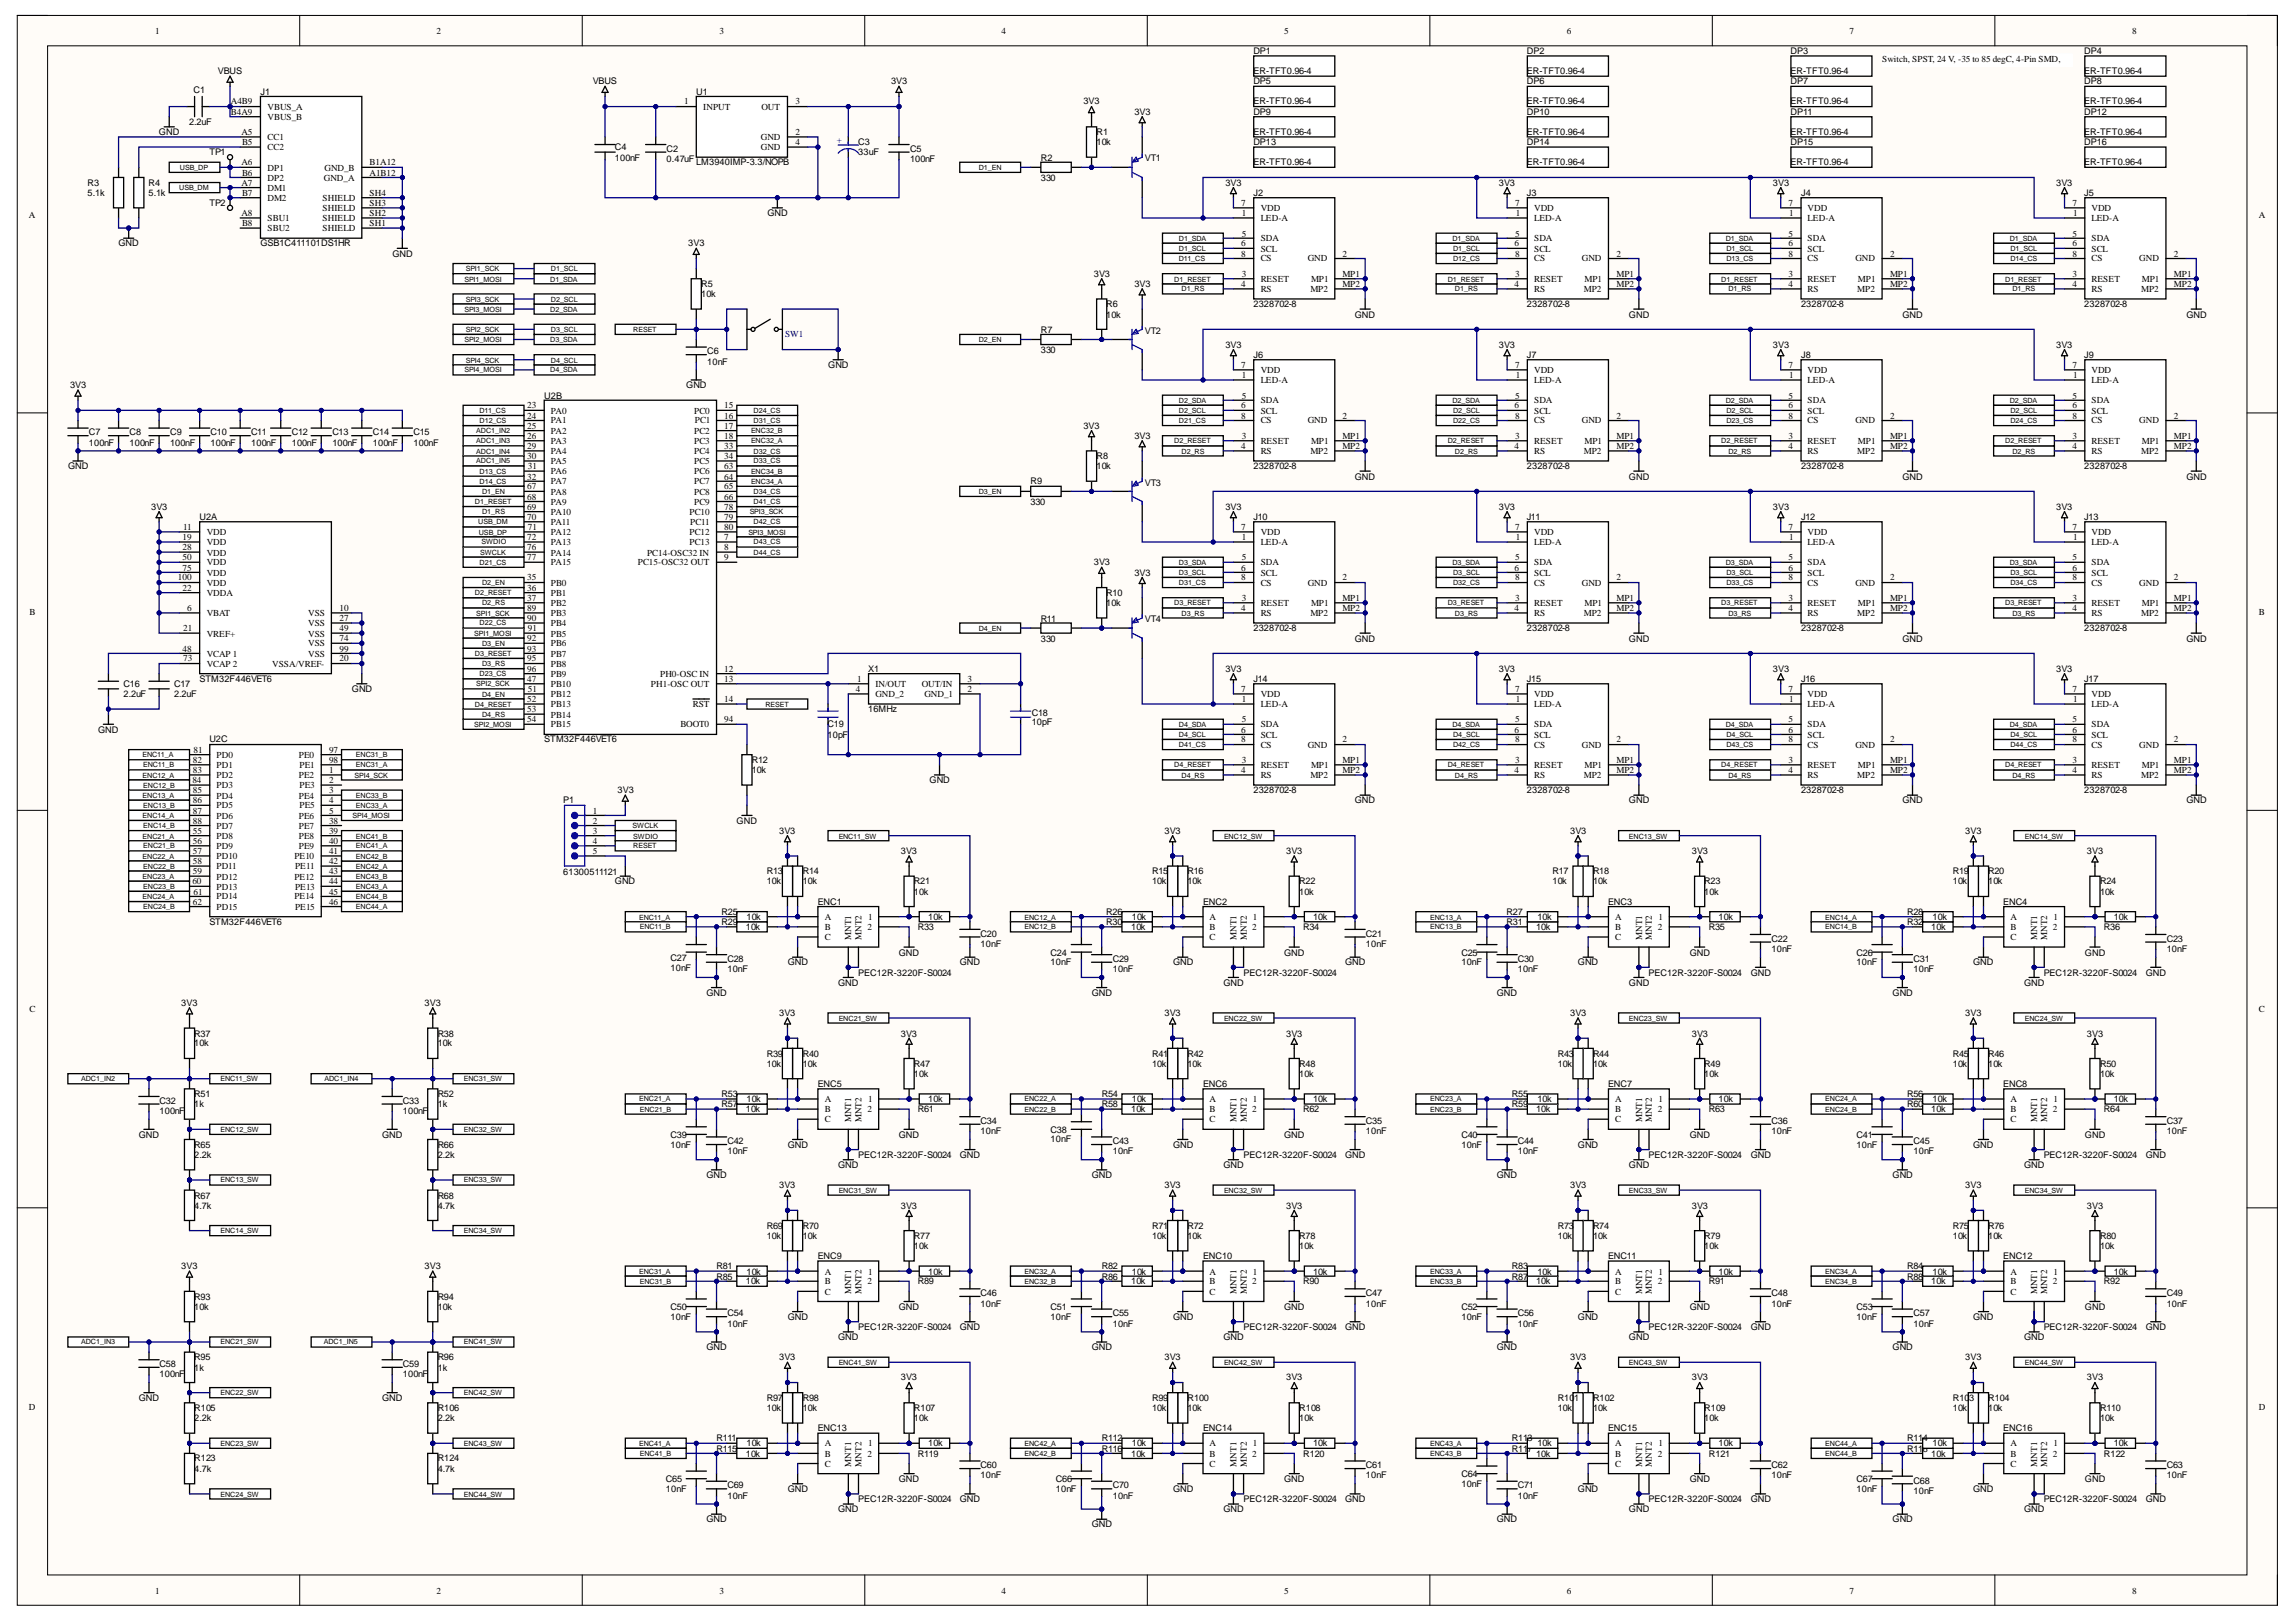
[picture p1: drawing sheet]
<svg xmlns="http://www.w3.org/2000/svg" width="297mm" height="210mm" viewBox="0 0 297 210" stroke-linecap="round" stroke-linejoin="round" font-family="sans-serif">
<defs><g id="words">
<g font-size="1.2">
<text x="20.1" y="4.4">1</text>
<text x="56.5" y="4.4">2</text>
<text x="93.1" y="4.4">3</text>
<text x="129.6" y="4.4">4</text>
<text x="166.1" y="4.4">5</text>
<text x="202.7" y="4.4">6</text>
<text x="239.3" y="4.4">7</text>
<text x="275.8" y="4.4">8</text>
<text x="28.2" y="9.6">VBUS</text>
<text x="76.7" y="10.9">VBUS</text>
<text x="115.3" y="10.9">3V3</text>
<text x="162.2" y="7">DP1</text>
<text x="162.2" y="9.6">ER-TFT0.96-4</text>
<text x="162.2" y="10.9">DP5</text>
<text x="197.5" y="7">DP2</text>
<text x="197.5" y="9.6">ER-TFT0.96-4</text>
<text x="197.5" y="10.9">DP6</text>
<text x="231.7" y="7">DP3</text>
<text x="231.7" y="9.6">ER-TFT0.96-4</text>
<text x="231.7" y="10.9">DP7</text>
<text x="243.5" y="8">Switch, SPST, 24 V, -35 to 85 degC, 4-Pin SMD,</text>
<text x="269.7" y="7">DP4</text>
<text x="269.7" y="9.6">ER-TFT0.96-4</text>
<text x="269.7" y="10.9">DP8</text>
<text x="20.6" y="17.5">GND</text>
<text x="24.5" y="16.1">2.2uF</text>
<text x="25.1" y="12.1">C1</text>
<text x="29.9" y="13.5">A4B9</text>
<text x="29.9" y="14.9">B4A9</text>
<text x="31.2" y="17.5">A5</text>
<text x="33.7" y="12.3">J1</text>
<text x="34.6" y="14.2">VBUS_A</text>
<text x="34.6" y="15.6">VBUS_B</text>
<text x="88.5" y="13.5">1</text>
<text x="90.1" y="12.3">U1</text>
<text x="91" y="14.2">INPUT</text>
<text x="98.5" y="14.2">OUT</text>
<text x="102.9" y="13.5">3</text>
<text x="102.9" y="17.5">2</text>
<text x="140.2" y="13.5">3V3</text>
<text x="141.9" y="17.5">R1</text>
<text x="146.8" y="14.9">3V3</text>
<text x="162.2" y="13.5">ER-TFT0.96-4</text>
<text x="162.2" y="14.9">DP9</text>
<text x="162.2" y="17.5">ER-TFT0.96-4</text>
<text x="197.5" y="13.5">ER-TFT0.96-4</text>
<text x="197.5" y="14.9">DP10</text>
<text x="197.5" y="17.5">ER-TFT0.96-4</text>
<text x="231.7" y="13.5">ER-TFT0.96-4</text>
<text x="231.7" y="14.9">DP11</text>
<text x="231.7" y="17.5">ER-TFT0.96-4</text>
<text x="269.7" y="13.5">ER-TFT0.96-4</text>
<text x="269.7" y="14.9">DP12</text>
<text x="269.7" y="17.5">ER-TFT0.96-4</text>
<text x="27.1" y="20.1">TP1</text>
<text x="31.2" y="21.4">A6</text>
<text x="31.3" y="22.7">B6</text>
<text x="31.3" y="18.8">B5</text>
<text x="34.6" y="18.2">CC1</text>
<text x="34.6" y="22.1">DP1</text>
<text x="34.6" y="23.4">DP2</text>
<text x="34.6" y="19.4">CC2</text>
<text x="41.9" y="23.4">GND_A</text>
<text x="42" y="22.1">GND_B</text>
<text x="47.8" y="22.7">A1B12</text>
<text x="47.8" y="21.4">B1A12</text>
<text x="79.6" y="20.8">100nF</text>
<text x="79.6" y="19.4">C4</text>
<text x="86.2" y="21">0.47uF</text>
<text x="86.2" y="19.6">C2</text>
<text x="90.1" y="21.4">LM3940IMP-3.3/NOPB</text>
<text x="98.4" y="18.2">GND</text>
<text x="98.4" y="19.4">GND</text>
<text x="102.9" y="18.8">4</text>
<text x="111" y="20.1">33uF</text>
<text x="111" y="18.8">C3</text>
<text x="117.7" y="21">100nF</text>
<text x="117.7" y="19.6">C5</text>
<text x="134.7" y="23.4">330</text>
<text x="134.7" y="20.8">R2</text>
<text x="141.9" y="18.8">10k</text>
<text x="148.1" y="20.9">VT1</text>
<text x="162.2" y="18.8">DP13</text>
<text x="162.2" y="21.4">ER-TFT0.96-4</text>
<text x="197.5" y="18.8">DP14</text>
<text x="197.5" y="21.4">ER-TFT0.96-4</text>
<text x="231.7" y="18.8">DP15</text>
<text x="231.7" y="21.4">ER-TFT0.96-4</text>
<text x="269.7" y="18.8">DP16</text>
<text x="269.7" y="21.4">ER-TFT0.96-4</text>
<text x="3.7" y="28.2">A</text>
<text x="11.3" y="25.4">5.1k</text>
<text x="11.3" y="24">R3</text>
<text x="19.2" y="25.4">5.1k</text>
<text x="19.2" y="24">R4</text>
<text x="27.1" y="26.6">TP2</text>
<text x="31.2" y="24">A7</text>
<text x="31.2" y="28">A8</text>
<text x="31.3" y="29.3">B8</text>
<text x="31.3" y="25.4">B7</text>
<text x="34.6" y="24.7">DM1</text>
<text x="34.6" y="28.7">SBU1</text>
<text x="34.6" y="29.9">SBU2</text>
<text x="34.6" y="26">DM2</text>
<text x="41.7" y="29.9">SHIELD</text>
<text x="41.7" y="28.7">SHIELD</text>
<text x="41.7" y="27.3">SHIELD</text>
<text x="41.7" y="26">SHIELD</text>
<text x="47.8" y="29.3">SH1</text>
<text x="47.8" y="28">SH2</text>
<text x="47.8" y="26.6">SH3</text>
<text x="47.8" y="25.4">SH4</text>
<text x="99.3" y="28">GND</text>
<text x="158.5" y="24">3V3</text>
<text x="160.6" y="26.6">7</text>
<text x="160.6" y="28">1</text>
<text x="162.2" y="25.4">J2</text>
<text x="163.1" y="27.3">VDD</text>
<text x="163.1" y="28.7">LED-A</text>
<text x="193.9" y="24">3V3</text>
<text x="196" y="26.6">7</text>
<text x="196.1" y="28">1</text>
<text x="197.5" y="25.4">J3</text>
<text x="198.5" y="27.3">VDD</text>
<text x="198.5" y="28.7">LED-A</text>
<text x="229.4" y="24">3V3</text>
<text x="231.4" y="26.6">7</text>
<text x="231.5" y="28">1</text>
<text x="233" y="25.4">J4</text>
<text x="233.9" y="27.3">VDD</text>
<text x="233.9" y="28.7">LED-A</text>
<text x="266" y="24">3V3</text>
<text x="268.1" y="26.6">7</text>
<text x="268.2" y="28">1</text>
<text x="269.7" y="25.4">J5</text>
<text x="270.6" y="27.3">VDD</text>
<text x="270.6" y="28.7">LED-A</text>
<text x="292.3" y="28.2">A</text>
<text x="15.3" y="31.9">GND</text>
<text x="33.7" y="31.9">GSB1C411101DS1HR</text>
<text x="50.8" y="33.2">GND</text>
<text x="89" y="31.9">3V3</text>
<text x="141.5" y="35.9">3V3</text>
<text x="160.6" y="31.9">6</text>
<text x="160.6" y="33.2">8</text>
<text x="160.6" y="30.6">5</text>
<text x="160.6" y="35.9">3</text>
<text x="163.1" y="31.2">SDA</text>
<text x="163.1" y="32.6">SCL</text>
<text x="163.1" y="33.8">CS</text>
<text x="169.2" y="33.8">GND</text>
<text x="173.7" y="35.9">MP1</text>
<text x="173.7" y="33.2">2</text>
<text x="195.9" y="31.9">6</text>
<text x="196" y="30.6">5</text>
<text x="196" y="33.2">8</text>
<text x="196" y="35.9">3</text>
<text x="198.5" y="31.2">SDA</text>
<text x="198.5" y="32.6">SCL</text>
<text x="198.5" y="33.8">CS</text>
<text x="204.7" y="33.8">GND</text>
<text x="209.1" y="35.9">MP1</text>
<text x="209.1" y="33.2">2</text>
<text x="231.4" y="30.6">5</text>
<text x="231.4" y="31.9">6</text>
<text x="231.4" y="33.2">8</text>
<text x="231.4" y="35.9">3</text>
<text x="233.9" y="31.2">SDA</text>
<text x="233.9" y="32.6">SCL</text>
<text x="233.9" y="33.8">CS</text>
<text x="240" y="33.8">GND</text>
<text x="244.5" y="35.9">MP1</text>
<text x="244.5" y="33.2">2</text>
<text x="268.1" y="30.6">5</text>
<text x="268.1" y="31.9">6</text>
<text x="268.1" y="33.2">8</text>
<text x="268.1" y="35.9">3</text>
<text x="270.6" y="31.2">SDA</text>
<text x="270.6" y="32.6">SCL</text>
<text x="270.6" y="33.8">CS</text>
<text x="276.8" y="33.8">GND</text>
<text x="281.2" y="35.9">MP1</text>
<text x="281.2" y="33.2">2</text>
<text x="90.7" y="38.5">10k</text>
<text x="90.7" y="37.1">R5</text>
<text x="143.1" y="41.1">10k</text>
<text x="143.1" y="39.7">R6</text>
<text x="146.8" y="37.1">3V3</text>
<text x="160.6" y="37.1">4</text>
<text x="162.2" y="39.7">2328702-8</text>
<text x="163.1" y="36.4">RESET</text>
<text x="163.1" y="37.8">RS</text>
<text x="169.5" y="37.8">MP2</text>
<text x="169.6" y="36.4">MP1</text>
<text x="173.7" y="37.1">MP2</text>
<text x="175.3" y="41.1">GND</text>
<text x="195.9" y="37.1">4</text>
<text x="197.5" y="39.7">2328702-8</text>
<text x="198.5" y="36.4">RESET</text>
<text x="198.5" y="37.8">RS</text>
<text x="204.9" y="37.8">MP2</text>
<text x="205" y="36.4">MP1</text>
<text x="209.1" y="37.1">MP2</text>
<text x="210.7" y="41.1">GND</text>
<text x="231.4" y="37.1">4</text>
<text x="233" y="39.7">2328702-8</text>
<text x="233.9" y="36.4">RESET</text>
<text x="233.9" y="37.8">RS</text>
<text x="240.3" y="37.8">MP2</text>
<text x="240.4" y="36.4">MP1</text>
<text x="244.5" y="37.1">MP2</text>
<text x="246.1" y="41.1">GND</text>
<text x="268.1" y="37.1">4</text>
<text x="269.7" y="39.7">2328702-8</text>
<text x="270.6" y="36.4">RESET</text>
<text x="270.6" y="37.8">RS</text>
<text x="277" y="37.8">MP2</text>
<text x="277.1" y="36.4">MP1</text>
<text x="281.2" y="37.1">MP2</text>
<text x="282.9" y="41.1">GND</text>
<text x="91.5" y="47.2">10nF</text>
<text x="91.5" y="45.8">C6</text>
<text x="107.2" y="47.6">GND</text>
<text x="134.7" y="45.7">330</text>
<text x="134.7" y="43">R7</text>
<text x="148.1" y="43.2">VT2</text>
<text x="158.5" y="45">3V3</text>
<text x="160.6" y="47.6">7</text>
<text x="162.2" y="46.3">J6</text>
<text x="193.9" y="45">3V3</text>
<text x="196" y="47.6">7</text>
<text x="197.5" y="46.3">J7</text>
<text x="229.4" y="45">3V3</text>
<text x="231.4" y="47.6">7</text>
<text x="233" y="46.3">J8</text>
<text x="266" y="45">3V3</text>
<text x="268.1" y="47.6">7</text>
<text x="269.7" y="46.3">J9</text>
<text x="9.1" y="50.2">3V3</text>
<text x="68.2" y="52.9">23</text>
<text x="70.4" y="51.6">U2B</text>
<text x="71.3" y="53.5">PA0</text>
<text x="88.8" y="50.2">GND</text>
<text x="89.8" y="53.5">PC0</text>
<text x="93.7" y="52.9">15</text>
<text x="160.6" y="52.9">6</text>
<text x="160.6" y="49">1</text>
<text x="160.6" y="51.6">5</text>
<text x="163.1" y="48.3">VDD</text>
<text x="163.1" y="49.6">LED-A</text>
<text x="163.1" y="52.2">SDA</text>
<text x="163.1" y="53.5">SCL</text>
<text x="195.9" y="52.9">6</text>
<text x="196" y="51.6">5</text>
<text x="196.1" y="49">1</text>
<text x="198.5" y="48.3">VDD</text>
<text x="198.5" y="49.6">LED-A</text>
<text x="198.5" y="52.2">SDA</text>
<text x="198.5" y="53.5">SCL</text>
<text x="231.4" y="51.6">5</text>
<text x="231.4" y="52.9">6</text>
<text x="231.5" y="49">1</text>
<text x="233.9" y="48.3">VDD</text>
<text x="233.9" y="49.6">LED-A</text>
<text x="233.9" y="52.2">SDA</text>
<text x="233.9" y="53.5">SCL</text>
<text x="268.1" y="51.6">5</text>
<text x="268.1" y="52.9">6</text>
<text x="268.2" y="49">1</text>
<text x="270.6" y="48.3">VDD</text>
<text x="270.6" y="49.6">LED-A</text>
<text x="270.6" y="52.2">SDA</text>
<text x="270.6" y="53.5">SCL</text>
<text x="11.5" y="57.7">100nF</text>
<text x="11.5" y="56.3">C7</text>
<text x="16.8" y="57.7">100nF</text>
<text x="16.8" y="56.3">C8</text>
<text x="22" y="57.7">100nF</text>
<text x="22" y="56.3">C9</text>
<text x="27.3" y="57.7">100nF</text>
<text x="27.3" y="56.3">C10</text>
<text x="32.5" y="57.7">100nF</text>
<text x="32.5" y="56.3">C11</text>
<text x="37.7" y="57.7">100nF</text>
<text x="37.7" y="56.3">C12</text>
<text x="43" y="57.7">100nF</text>
<text x="43" y="56.3">C13</text>
<text x="48.2" y="57.7">100nF</text>
<text x="48.2" y="56.3">C14</text>
<text x="53.5" y="57.7">100nF</text>
<text x="53.5" y="56.3">C15</text>
<text x="68.2" y="54.2">24</text>
<text x="68.2" y="55.5">25</text>
<text x="68.2" y="56.8">26</text>
<text x="68.2" y="58.1">29</text>
<text x="68.2" y="59.5">30</text>
<text x="71.3" y="54.8">PA1</text>
<text x="71.3" y="56.2">PA2</text>
<text x="71.3" y="57.4">PA3</text>
<text x="71.3" y="58.8">PA4</text>
<text x="89.8" y="56.2">PC2</text>
<text x="89.8" y="57.4">PC3</text>
<text x="89.8" y="58.8">PC4</text>
<text x="89.9" y="54.8">PC1</text>
<text x="93.7" y="54.2">16</text>
<text x="93.7" y="55.5">17</text>
<text x="93.7" y="56.8">18</text>
<text x="93.7" y="58.1">33</text>
<text x="93.7" y="59.5">34</text>
<text x="140.2" y="55.5">3V3</text>
<text x="141.9" y="59.5">R8</text>
<text x="146.8" y="56.8">3V3</text>
<text x="160.6" y="54.2">8</text>
<text x="160.6" y="58.1">4</text>
<text x="160.6" y="56.8">3</text>
<text x="163.1" y="54.8">CS</text>
<text x="163.1" y="57.4">RESET</text>
<text x="163.1" y="58.8">RS</text>
<text x="169.2" y="54.8">GND</text>
<text x="169.5" y="58.8">MP2</text>
<text x="169.6" y="57.4">MP1</text>
<text x="173.7" y="56.8">MP1</text>
<text x="173.7" y="58.1">MP2</text>
<text x="173.7" y="54.2">2</text>
<text x="195.9" y="58.1">4</text>
<text x="196" y="54.2">8</text>
<text x="196" y="56.8">3</text>
<text x="198.5" y="54.8">CS</text>
<text x="198.5" y="57.4">RESET</text>
<text x="198.5" y="58.8">RS</text>
<text x="204.7" y="54.8">GND</text>
<text x="204.9" y="58.8">MP2</text>
<text x="205" y="57.4">MP1</text>
<text x="209.1" y="56.8">MP1</text>
<text x="209.1" y="58.1">MP2</text>
<text x="209.1" y="54.2">2</text>
<text x="231.4" y="54.2">8</text>
<text x="231.4" y="56.8">3</text>
<text x="231.4" y="58.1">4</text>
<text x="233.9" y="54.8">CS</text>
<text x="233.9" y="57.4">RESET</text>
<text x="233.9" y="58.8">RS</text>
<text x="240" y="54.8">GND</text>
<text x="240.3" y="58.8">MP2</text>
<text x="240.4" y="57.4">MP1</text>
<text x="244.5" y="56.8">MP1</text>
<text x="244.5" y="58.1">MP2</text>
<text x="244.5" y="54.2">2</text>
<text x="268.1" y="54.2">8</text>
<text x="268.1" y="56.8">3</text>
<text x="268.1" y="58.1">4</text>
<text x="270.6" y="54.8">CS</text>
<text x="270.6" y="57.4">RESET</text>
<text x="270.6" y="58.8">RS</text>
<text x="276.8" y="54.8">GND</text>
<text x="277" y="58.8">MP2</text>
<text x="277.1" y="57.4">MP1</text>
<text x="281.2" y="56.8">MP1</text>
<text x="281.2" y="58.1">MP2</text>
<text x="281.2" y="54.2">2</text>
<text x="8.8" y="60.7">GND</text>
<text x="19.6" y="66">3V3</text>
<text x="68.2" y="62.1">32</text>
<text x="68.2" y="63.3">67</text>
<text x="68.2" y="64.7">68</text>
<text x="68.2" y="66">69</text>
<text x="68.3" y="60.7">31</text>
<text x="71.3" y="60">PA5</text>
<text x="71.3" y="61.4">PA6</text>
<text x="71.3" y="62.7">PA7</text>
<text x="71.3" y="64">PA8</text>
<text x="71.3" y="65.3">PA9</text>
<text x="89.8" y="60">PC5</text>
<text x="89.8" y="61.4">PC6</text>
<text x="89.8" y="62.7">PC7</text>
<text x="89.8" y="64">PC8</text>
<text x="89.8" y="65.3">PC9</text>
<text x="93.7" y="60.7">63</text>
<text x="93.7" y="62.1">64</text>
<text x="93.7" y="63.3">65</text>
<text x="93.7" y="64.7">66</text>
<text x="93.7" y="66">78</text>
<text x="133.3" y="65.3">330</text>
<text x="133.3" y="62.7">R9</text>
<text x="141.9" y="60.7">10k</text>
<text x="148.1" y="62.8">VT3</text>
<text x="158.5" y="66">3V3</text>
<text x="162.2" y="60.7">2328702-8</text>
<text x="175.3" y="62.1">GND</text>
<text x="193.9" y="66">3V3</text>
<text x="197.5" y="60.7">2328702-8</text>
<text x="210.7" y="62.1">GND</text>
<text x="229.4" y="66">3V3</text>
<text x="233" y="60.7">2328702-8</text>
<text x="246.1" y="62.1">GND</text>
<text x="266" y="66">3V3</text>
<text x="269.7" y="60.7">2328702-8</text>
<text x="282.9" y="62.1">GND</text>
<text x="23.6" y="69.9">19</text>
<text x="23.6" y="71.2">28</text>
<text x="23.7" y="68.6">11</text>
<text x="25.8" y="67.3">U2A</text>
<text x="26.7" y="69.3">VDD</text>
<text x="26.7" y="70.5">VDD</text>
<text x="26.7" y="71.9">VDD</text>
<text x="68.2" y="67.3">70</text>
<text x="68.2" y="69.9">72</text>
<text x="68.2" y="71.2">76</text>
<text x="68.3" y="68.6">71</text>
<text x="71.3" y="66.6">PA10</text>
<text x="71.3" y="67.9">PA11</text>
<text x="71.3" y="69.3">PA12</text>
<text x="71.3" y="70.5">PA13</text>
<text x="71.3" y="71.9">PA14</text>
<text x="83.7" y="71.9">PC14-OSC32 IN</text>
<text x="89.2" y="66.6">PC10</text>
<text x="89.2" y="69.3">PC12</text>
<text x="89.2" y="70.5">PC13</text>
<text x="89.3" y="67.9">PC11</text>
<text x="93.7" y="67.3">79</text>
<text x="93.7" y="68.6">80</text>
<text x="93.7" y="69.9">7</text>
<text x="93.7" y="71.2">8</text>
<text x="160.6" y="68.6">7</text>
<text x="160.6" y="69.9">1</text>
<text x="162.2" y="67.3">J10</text>
<text x="163.1" y="69.3">VDD</text>
<text x="163.1" y="70.5">LED-A</text>
<text x="196" y="68.6">7</text>
<text x="196.1" y="69.9">1</text>
<text x="197.5" y="67.3">J11</text>
<text x="198.5" y="69.3">VDD</text>
<text x="198.5" y="70.5">LED-A</text>
<text x="231.4" y="68.6">7</text>
<text x="231.5" y="69.9">1</text>
<text x="233" y="67.3">J12</text>
<text x="233.9" y="69.3">VDD</text>
<text x="233.9" y="70.5">LED-A</text>
<text x="268.1" y="68.6">7</text>
<text x="268.2" y="69.9">1</text>
<text x="269.7" y="67.3">J13</text>
<text x="270.6" y="69.3">VDD</text>
<text x="270.6" y="70.5">LED-A</text>
<text x="23" y="75.1">100</text>
<text x="23.6" y="72.5">50</text>
<text x="23.6" y="73.8">75</text>
<text x="23.6" y="76.5">22</text>
<text x="26.7" y="73.2">VDD</text>
<text x="26.7" y="74.5">VDD</text>
<text x="26.7" y="75.8">VDD</text>
<text x="26.7" y="77.1">VDDA</text>
<text x="68.2" y="72.5">77</text>
<text x="68.2" y="75.1">35</text>
<text x="68.2" y="76.5">36</text>
<text x="68.2" y="77.7">37</text>
<text x="71.3" y="73.2">PA15</text>
<text x="71.3" y="75.8">PB0</text>
<text x="71.3" y="77.1">PB1</text>
<text x="82.5" y="73.2">PC15-OSC32 OUT</text>
<text x="93.7" y="72.5">9</text>
<text x="141.5" y="73.2">3V3</text>
<text x="143.1" y="77.1">R10</text>
<text x="146.8" y="74.5">3V3</text>
<text x="160.6" y="73.8">6</text>
<text x="160.6" y="75.1">8</text>
<text x="160.6" y="72.5">5</text>
<text x="160.6" y="77.7">3</text>
<text x="163.1" y="73.2">SDA</text>
<text x="163.1" y="74.5">SCL</text>
<text x="163.1" y="75.8">CS</text>
<text x="169.2" y="75.8">GND</text>
<text x="173.7" y="77.7">MP1</text>
<text x="173.7" y="75.1">2</text>
<text x="195.9" y="73.8">6</text>
<text x="196" y="72.5">5</text>
<text x="196" y="75.1">8</text>
<text x="196" y="77.7">3</text>
<text x="198.5" y="73.2">SDA</text>
<text x="198.5" y="74.5">SCL</text>
<text x="198.5" y="75.8">CS</text>
<text x="204.7" y="75.8">GND</text>
<text x="209.1" y="77.7">MP1</text>
<text x="209.1" y="75.1">2</text>
<text x="231.4" y="72.5">5</text>
<text x="231.4" y="73.8">6</text>
<text x="231.4" y="75.1">8</text>
<text x="231.4" y="77.7">3</text>
<text x="233.9" y="73.2">SDA</text>
<text x="233.9" y="74.5">SCL</text>
<text x="233.9" y="75.8">CS</text>
<text x="240" y="75.8">GND</text>
<text x="244.5" y="77.7">MP1</text>
<text x="244.5" y="75.1">2</text>
<text x="268.1" y="72.5">5</text>
<text x="268.1" y="73.8">6</text>
<text x="268.1" y="75.1">8</text>
<text x="268.1" y="77.7">3</text>
<text x="270.6" y="73.2">SDA</text>
<text x="270.6" y="74.5">SCL</text>
<text x="270.6" y="75.8">CS</text>
<text x="276.8" y="75.8">GND</text>
<text x="281.2" y="77.7">MP1</text>
<text x="281.2" y="75.1">2</text>
<text x="3.8" y="79.6">B</text>
<text x="23.7" y="81.7">21</text>
<text x="24.2" y="79.1">6</text>
<text x="26.7" y="79.8">VBAT</text>
<text x="26.7" y="82.4">VREF+</text>
<text x="39.9" y="79.8">VSS</text>
<text x="39.9" y="81">VSS</text>
<text x="39.9" y="82.4">VSS</text>
<text x="39.9" y="83.6">VSS</text>
<text x="43.9" y="79.1">10</text>
<text x="43.9" y="80.3">27</text>
<text x="43.9" y="81.7">49</text>
<text x="43.9" y="83">74</text>
<text x="68.2" y="79.1">89</text>
<text x="68.2" y="80.3">90</text>
<text x="68.2" y="83">92</text>
<text x="68.3" y="81.7">91</text>
<text x="71.3" y="78.4">PB2</text>
<text x="71.3" y="79.8">PB3</text>
<text x="71.3" y="81">PB4</text>
<text x="71.3" y="82.4">PB5</text>
<text x="71.3" y="83.6">PB6</text>
<text x="134.7" y="83.1">330</text>
<text x="134.7" y="80.4">R11</text>
<text x="143.1" y="78.4">10k</text>
<text x="148.1" y="80.5">VT4</text>
<text x="160.6" y="79.1">4</text>
<text x="162.2" y="81.7">2328702-8</text>
<text x="163.1" y="78.4">RESET</text>
<text x="163.1" y="79.8">RS</text>
<text x="169.5" y="79.8">MP2</text>
<text x="169.6" y="78.4">MP1</text>
<text x="173.7" y="79.1">MP2</text>
<text x="175.3" y="83.1">GND</text>
<text x="195.9" y="79.1">4</text>
<text x="197.5" y="81.7">2328702-8</text>
<text x="198.5" y="78.4">RESET</text>
<text x="198.5" y="79.8">RS</text>
<text x="204.9" y="79.8">MP2</text>
<text x="205" y="78.4">MP1</text>
<text x="209.1" y="79.1">MP2</text>
<text x="210.7" y="83.1">GND</text>
<text x="231.4" y="79.1">4</text>
<text x="233" y="81.7">2328702-8</text>
<text x="233.9" y="78.4">RESET</text>
<text x="233.9" y="79.8">RS</text>
<text x="240.3" y="79.8">MP2</text>
<text x="240.4" y="78.4">MP1</text>
<text x="244.5" y="79.1">MP2</text>
<text x="246.1" y="83.1">GND</text>
<text x="268.1" y="79.1">4</text>
<text x="269.7" y="81.7">2328702-8</text>
<text x="270.6" y="78.4">RESET</text>
<text x="270.6" y="79.8">RS</text>
<text x="277" y="79.8">MP2</text>
<text x="277.1" y="78.4">MP1</text>
<text x="281.2" y="79.1">MP2</text>
<text x="282.9" y="83.1">GND</text>
<text x="292.3" y="79.6">B</text>
<text x="16" y="88.9">C16</text>
<text x="22.5" y="88.9">C17</text>
<text x="23.6" y="84.3">48</text>
<text x="23.7" y="85.6">73</text>
<text x="25.8" y="88.2">STM32F446VET6</text>
<text x="26.7" y="85">VCAP 1</text>
<text x="26.7" y="86.3">VCAP 2</text>
<text x="35.2" y="86.3">VSSA/VREF-</text>
<text x="39.9" y="85">VSS</text>
<text x="43.9" y="84.3">99</text>
<text x="43.9" y="85.6">20</text>
<text x="45.5" y="89.6">GND</text>
<text x="68.2" y="84.3">93</text>
<text x="68.2" y="85.6">95</text>
<text x="68.2" y="86.9">96</text>
<text x="68.2" y="88.2">47</text>
<text x="68.3" y="89.6">51</text>
<text x="71.3" y="85">PB7</text>
<text x="71.3" y="86.3">PB8</text>
<text x="71.3" y="87.6">PB9</text>
<text x="71.3" y="88.9">PB10</text>
<text x="84.2" y="88.9">PH1-OSC OUT</text>
<text x="85.4" y="87.6">PH0-OSC IN</text>
<text x="93.7" y="86.9">12</text>
<text x="93.7" y="88.2">13</text>
<text x="110.7" y="89.6">4</text>
<text x="110.9" y="88.2">1</text>
<text x="112.3" y="86.9">X1</text>
<text x="113.2" y="88.9">IN/OUT</text>
<text x="119.3" y="88.9">OUT/IN</text>
<text x="125.2" y="89.6">2</text>
<text x="125.2" y="88.2">3</text>
<text x="158.5" y="86.9">3V3</text>
<text x="160.6" y="89.6">7</text>
<text x="162.2" y="88.2">J14</text>
<text x="193.9" y="86.9">3V3</text>
<text x="196" y="89.6">7</text>
<text x="197.5" y="88.2">J15</text>
<text x="229.4" y="86.9">3V3</text>
<text x="231.4" y="89.6">7</text>
<text x="233" y="88.2">J16</text>
<text x="266" y="86.9">3V3</text>
<text x="268.1" y="89.6">7</text>
<text x="269.7" y="88.2">J17</text>
<text x="12.7" y="94.8">GND</text>
<text x="16" y="90.2">2.2uF</text>
<text x="22.5" y="90.2">2.2uF</text>
<text x="68.2" y="90.8">52</text>
<text x="68.2" y="92.2">53</text>
<text x="68.2" y="93.5">54</text>
<text x="71.3" y="90.2">PB12</text>
<text x="71.3" y="91.5">PB13</text>
<text x="71.3" y="92.9">PB14</text>
<text x="71.3" y="94.1">PB15</text>
<text x="88" y="94.1">BOOT0</text>
<text x="89.6" y="91.5">RST</text>
<text x="93.7" y="90.8">14</text>
<text x="93.7" y="93.5">94</text>
<text x="107.1" y="95.5">10pF</text>
<text x="107.1" y="94.1">C19</text>
<text x="112.3" y="92.2">16MHz</text>
<text x="113.2" y="90.2">GND_2</text>
<text x="119.6" y="90.2">GND_1</text>
<text x="133.5" y="93.9">10pF</text>
<text x="133.5" y="92.6">C18</text>
<text x="160.6" y="94.8">6</text>
<text x="160.6" y="90.8">1</text>
<text x="160.6" y="93.5">5</text>
<text x="163.1" y="90.2">VDD</text>
<text x="163.1" y="91.5">LED-A</text>
<text x="163.1" y="94.1">SDA</text>
<text x="163.1" y="95.5">SCL</text>
<text x="195.9" y="94.8">6</text>
<text x="196" y="93.5">5</text>
<text x="196.1" y="90.8">1</text>
<text x="198.5" y="90.2">VDD</text>
<text x="198.5" y="91.5">LED-A</text>
<text x="198.5" y="94.1">SDA</text>
<text x="198.5" y="95.5">SCL</text>
<text x="231.4" y="93.5">5</text>
<text x="231.4" y="94.8">6</text>
<text x="231.5" y="90.8">1</text>
<text x="233.9" y="90.2">VDD</text>
<text x="233.9" y="91.5">LED-A</text>
<text x="233.9" y="94.1">SDA</text>
<text x="233.9" y="95.5">SCL</text>
<text x="268.1" y="93.5">5</text>
<text x="268.1" y="94.8">6</text>
<text x="268.2" y="90.8">1</text>
<text x="270.6" y="90.2">VDD</text>
<text x="270.6" y="91.5">LED-A</text>
<text x="270.6" y="94.1">SDA</text>
<text x="270.6" y="95.5">SCL</text>
<text x="24.9" y="101.3">84</text>
<text x="25" y="98.7">82</text>
<text x="25" y="100.1">83</text>
<text x="25.1" y="97.4">81</text>
<text x="27.1" y="96.1">U2C</text>
<text x="28" y="98.1">PD0</text>
<text x="28" y="99.4">PD1</text>
<text x="28" y="100.7">PD2</text>
<text x="38.7" y="98.1">PE0</text>
<text x="38.7" y="100.7">PE2</text>
<text x="38.8" y="99.4">PE1</text>
<text x="42.6" y="97.4">97</text>
<text x="42.6" y="98.7">98</text>
<text x="42.6" y="100.1">1</text>
<text x="42.6" y="101.3">2</text>
<text x="70.4" y="96.1">STM32F446VET6</text>
<text x="97.2" y="100.1">10k</text>
<text x="97.2" y="98.7">R12</text>
<text x="120.3" y="101.3">GND</text>
<text x="160.6" y="96.1">8</text>
<text x="160.6" y="100.1">4</text>
<text x="160.6" y="98.7">3</text>
<text x="163.1" y="96.8">CS</text>
<text x="163.1" y="99.4">RESET</text>
<text x="163.1" y="100.7">RS</text>
<text x="169.2" y="96.8">GND</text>
<text x="169.5" y="100.7">MP2</text>
<text x="169.6" y="99.4">MP1</text>
<text x="173.7" y="98.7">MP1</text>
<text x="173.7" y="100.1">MP2</text>
<text x="173.7" y="96.1">2</text>
<text x="195.9" y="100.1">4</text>
<text x="196" y="96.1">8</text>
<text x="196" y="98.7">3</text>
<text x="198.5" y="96.8">CS</text>
<text x="198.5" y="99.4">RESET</text>
<text x="198.5" y="100.7">RS</text>
<text x="204.7" y="96.8">GND</text>
<text x="204.9" y="100.7">MP2</text>
<text x="205" y="99.4">MP1</text>
<text x="209.1" y="98.7">MP1</text>
<text x="209.1" y="100.1">MP2</text>
<text x="209.1" y="96.1">2</text>
<text x="231.4" y="96.1">8</text>
<text x="231.4" y="98.7">3</text>
<text x="231.4" y="100.1">4</text>
<text x="233.9" y="96.8">CS</text>
<text x="233.9" y="99.4">RESET</text>
<text x="233.9" y="100.7">RS</text>
<text x="240" y="96.8">GND</text>
<text x="240.3" y="100.7">MP2</text>
<text x="240.4" y="99.4">MP1</text>
<text x="244.5" y="98.7">MP1</text>
<text x="244.5" y="100.1">MP2</text>
<text x="244.5" y="96.1">2</text>
<text x="268.1" y="96.1">8</text>
<text x="268.1" y="98.7">3</text>
<text x="268.1" y="100.1">4</text>
<text x="270.6" y="96.8">CS</text>
<text x="270.6" y="99.4">RESET</text>
<text x="270.6" y="100.7">RS</text>
<text x="276.8" y="96.8">GND</text>
<text x="277" y="100.7">MP2</text>
<text x="277.1" y="99.4">MP1</text>
<text x="281.2" y="98.7">MP1</text>
<text x="281.2" y="100.1">MP2</text>
<text x="281.2" y="96.1">2</text>
<text x="25" y="102.7">85</text>
<text x="25" y="103.9">86</text>
<text x="25" y="105.3">87</text>
<text x="25" y="106.6">88</text>
<text x="25" y="107.9">55</text>
<text x="28" y="102">PD3</text>
<text x="28" y="103.4">PD4</text>
<text x="28" y="104.6">PD5</text>
<text x="28" y="106">PD6</text>
<text x="28" y="107.2">PD7</text>
<text x="38.7" y="103.4">PE4</text>
<text x="38.7" y="106">PE6</text>
<text x="38.7" y="107.2">PE7</text>
<text x="38.8" y="102">PE3</text>
<text x="38.8" y="104.6">PE5</text>
<text x="42.6" y="102.7">3</text>
<text x="42.6" y="103.9">4</text>
<text x="42.6" y="105.3">5</text>
<text x="42.6" y="106.6">38</text>
<text x="42.6" y="107.9">39</text>
<text x="72.9" y="103.9">P1</text>
<text x="76.7" y="106.6">2</text>
<text x="76.7" y="105.3">1</text>
<text x="76.7" y="107.9">3</text>
<text x="79.9" y="102.7">3V3</text>
<text x="95.3" y="106.6">GND</text>
<text x="100.8" y="107.9">3V3</text>
<text x="150.7" y="107.9">3V3</text>
<text x="162.2" y="102.7">2328702-8</text>
<text x="175.3" y="103.9">GND</text>
<text x="197.5" y="102.7">2328702-8</text>
<text x="203.1" y="107.9">3V3</text>
<text x="210.7" y="103.9">GND</text>
<text x="233" y="102.7">2328702-8</text>
<text x="246.1" y="103.9">GND</text>
<text x="254.2" y="107.9">3V3</text>
<text x="269.7" y="102.7">2328702-8</text>
<text x="282.9" y="103.9">GND</text>
<text x="25" y="109.2">56</text>
<text x="25" y="110.5">57</text>
<text x="25" y="111.8">58</text>
<text x="25" y="113.2">59</text>
<text x="28" y="108.6">PD8</text>
<text x="28" y="109.9">PD9</text>
<text x="28" y="111.2">PD10</text>
<text x="28" y="112.5">PD11</text>
<text x="28" y="113.8">PD12</text>
<text x="38.1" y="111.2">PE10</text>
<text x="38.1" y="113.8">PE12</text>
<text x="38.2" y="112.5">PE11</text>
<text x="38.7" y="108.6">PE8</text>
<text x="38.7" y="109.9">PE9</text>
<text x="42.6" y="109.2">40</text>
<text x="42.6" y="110.5">41</text>
<text x="42.6" y="111.8">42</text>
<text x="42.6" y="113.2">43</text>
<text x="72.9" y="113.3">61300511121</text>
<text x="76.7" y="109.2">4</text>
<text x="76.7" y="110.5">5</text>
<text x="99.2" y="113.2">R13</text>
<text x="103.8" y="113.2">R14</text>
<text x="116.5" y="110.5">3V3</text>
<text x="149" y="113.2">R15</text>
<text x="153.6" y="113.2">R16</text>
<text x="166.4" y="110.5">3V3</text>
<text x="200.8" y="113.2">R17</text>
<text x="206.1" y="113.2">R18</text>
<text x="218.9" y="110.5">3V3</text>
<text x="252.6" y="113.2">R19</text>
<text x="257.2" y="113.2">R20</text>
<text x="270" y="110.5">3V3</text>
<text x="24.9" y="114.4">60</text>
<text x="25" y="117.1">62</text>
<text x="25.1" y="115.8">61</text>
<text x="27.1" y="119.7">STM32F446VET6</text>
<text x="28" y="115.1">PD13</text>
<text x="28" y="116.4">PD14</text>
<text x="28" y="117.7">PD15</text>
<text x="38.1" y="116.4">PE14</text>
<text x="38.2" y="115.1">PE13</text>
<text x="38.2" y="117.7">PE15</text>
<text x="42.6" y="114.4">44</text>
<text x="42.6" y="115.8">45</text>
<text x="42.6" y="117.1">46</text>
<text x="79.6" y="114.4">GND</text>
<text x="93.4" y="119.7">R29</text>
<text x="93.4" y="118.4">R25</text>
<text x="96.6" y="119.1">10k</text>
<text x="99.2" y="114.4">10k</text>
<text x="103.8" y="114.4">10k</text>
<text x="105.8" y="117.1">ENC1</text>
<text x="106.7" y="119">A</text>
<text x="112.3" y="119">1</text>
<text x="118.2" y="115.8">10k</text>
<text x="118.2" y="114.4">R21</text>
<text x="120.1" y="119.1">10k</text>
<text x="143.1" y="119.7">R30</text>
<text x="143.1" y="118.4">R26</text>
<text x="146.4" y="119.1">10k</text>
<text x="149" y="114.4">10k</text>
<text x="153.6" y="114.4">10k</text>
<text x="155.6" y="117.1">ENC2</text>
<text x="156.5" y="119">A</text>
<text x="162.1" y="119">1</text>
<text x="168.1" y="115.8">10k</text>
<text x="168.1" y="114.4">R22</text>
<text x="169.9" y="119.1">10k</text>
<text x="194.9" y="119.7">R31</text>
<text x="194.9" y="118.4">R27</text>
<text x="198.9" y="119.1">10k</text>
<text x="200.8" y="114.4">10k</text>
<text x="206.1" y="114.4">10k</text>
<text x="208" y="117.1">ENC3</text>
<text x="209" y="119">A</text>
<text x="214.6" y="119">1</text>
<text x="220.5" y="115.8">10k</text>
<text x="220.5" y="114.4">R23</text>
<text x="222.3" y="119.1">10k</text>
<text x="246.7" y="119.7">R32</text>
<text x="246.7" y="118.4">R28</text>
<text x="250" y="119.1">10k</text>
<text x="252.6" y="114.4">10k</text>
<text x="257.2" y="114.4">10k</text>
<text x="259.2" y="117.1">ENC4</text>
<text x="260.1" y="119">A</text>
<text x="265.7" y="119">1</text>
<text x="271.7" y="115.8">10k</text>
<text x="271.7" y="114.4">R24</text>
<text x="273.5" y="119.1">10k</text>
<text x="86.8" y="125.6">10nF</text>
<text x="86.8" y="124.3">C27</text>
<text x="94.1" y="125.8">10nF</text>
<text x="94.1" y="124.5">C28</text>
<text x="96.5" y="120.4">10k</text>
<text x="101.9" y="124.9">GND</text>
<text x="106.7" y="120.4">B</text>
<text x="106.7" y="121.6">C</text>
<text x="110.1" y="121.6" transform="rotate(-90 110.1 121.6)">MNT1</text>
<text x="111.5" y="121.6" transform="rotate(-90 111.5 121.6)">MNT2</text>
<text x="112.2" y="120.4">2</text>
<text x="116.3" y="123.7">GND</text>
<text x="118.7" y="120.4">R33</text>
<text x="124.2" y="124.9">GND</text>
<text x="126.9" y="122.6">10nF</text>
<text x="126.9" y="121.2">C20</text>
<text x="135.9" y="124.9">10nF</text>
<text x="135.9" y="123.7">C24</text>
<text x="144" y="125.8">10nF</text>
<text x="144" y="124.5">C29</text>
<text x="146.3" y="120.4">10k</text>
<text x="151.8" y="124.9">GND</text>
<text x="156.5" y="120.4">B</text>
<text x="156.5" y="121.6">C</text>
<text x="160" y="121.6" transform="rotate(-90 160 121.6)">MNT1</text>
<text x="161.3" y="121.6" transform="rotate(-90 161.3 121.6)">MNT2</text>
<text x="162" y="120.4">2</text>
<text x="166.1" y="123.7">GND</text>
<text x="168.6" y="120.4">R34</text>
<text x="174" y="124.9">GND</text>
<text x="176.7" y="122.6">10nF</text>
<text x="176.7" y="121.2">C21</text>
<text x="189.1" y="124.9">10nF</text>
<text x="189.1" y="123.7">C25</text>
<text x="196.4" y="125.8">10nF</text>
<text x="196.4" y="124.5">C30</text>
<text x="198.7" y="120.4">10k</text>
<text x="204.1" y="124.9">GND</text>
<text x="209" y="120.4">B</text>
<text x="209" y="121.6">C</text>
<text x="212.4" y="121.6" transform="rotate(-90 212.4 121.6)">MNT1</text>
<text x="213.7" y="121.6" transform="rotate(-90 213.7 121.6)">MNT2</text>
<text x="214.5" y="120.4">2</text>
<text x="218.6" y="123.7">GND</text>
<text x="221.1" y="120.4">R35</text>
<text x="229.2" y="123.1">10nF</text>
<text x="229.2" y="121.9">C22</text>
<text x="240.2" y="124.9">10nF</text>
<text x="240.2" y="123.7">C26</text>
<text x="247.6" y="125.8">10nF</text>
<text x="247.6" y="124.5">C31</text>
<text x="249.8" y="120.4">10k</text>
<text x="255.3" y="124.9">GND</text>
<text x="260.1" y="120.4">B</text>
<text x="260.1" y="121.6">C</text>
<text x="263.6" y="121.6" transform="rotate(-90 263.6 121.6)">MNT1</text>
<text x="264.8" y="121.6" transform="rotate(-90 264.8 121.6)">MNT2</text>
<text x="265.6" y="120.4">2</text>
<text x="269.7" y="123.7">GND</text>
<text x="272.2" y="120.4">R36</text>
<text x="280.3" y="123.1">10nF</text>
<text x="280.3" y="121.9">C23</text>
<text x="3.8" y="131">C</text>
<text x="23.4" y="130.2">3V3</text>
<text x="54.9" y="130.2">3V3</text>
<text x="91.4" y="128.9">GND</text>
<text x="100.8" y="131.5">3V3</text>
<text x="108.4" y="127.5">GND</text>
<text x="111" y="126.3">PEC12R-3220F-S0024</text>
<text x="141.3" y="128.9">GND</text>
<text x="150.7" y="131.5">3V3</text>
<text x="158.3" y="127.5">GND</text>
<text x="160.9" y="126.3">PEC12R-3220F-S0024</text>
<text x="193.6" y="128.9">GND</text>
<text x="203.1" y="131.5">3V3</text>
<text x="210.7" y="127.5">GND</text>
<text x="213.3" y="126.3">PEC12R-3220F-S0024</text>
<text x="226.5" y="126.3">GND</text>
<text x="244.9" y="128.9">GND</text>
<text x="254.2" y="131.5">3V3</text>
<text x="261.9" y="127.5">GND</text>
<text x="264.4" y="126.3">PEC12R-3220F-S0024</text>
<text x="277.6" y="126.3">GND</text>
<text x="292.3" y="131">C</text>
<text x="25.1" y="135.4">10k</text>
<text x="25.1" y="134.1">R37</text>
<text x="56.6" y="135.4">10k</text>
<text x="56.6" y="134.1">R38</text>
<text x="99.2" y="136.8">R39</text>
<text x="103.8" y="136.8">R40</text>
<text x="116.5" y="134.1">3V3</text>
<text x="149" y="136.8">R41</text>
<text x="153.6" y="136.8">R42</text>
<text x="166.4" y="134.1">3V3</text>
<text x="201.5" y="136.8">R43</text>
<text x="206.1" y="136.8">R44</text>
<text x="218.9" y="134.1">3V3</text>
<text x="252.6" y="136.8">R45</text>
<text x="257.2" y="136.8">R46</text>
<text x="270" y="134.1">3V3</text>
<text x="20.7" y="142.9">C32</text>
<text x="25.1" y="143.3">1k</text>
<text x="25.1" y="142">R51</text>
<text x="52.1" y="142.9">C33</text>
<text x="56.6" y="143.3">1k</text>
<text x="56.6" y="142">R52</text>
<text x="93.4" y="143.3">R57</text>
<text x="93.4" y="142">R53</text>
<text x="96.5" y="144">10k</text>
<text x="96.6" y="142.6">10k</text>
<text x="99.2" y="138">10k</text>
<text x="103.8" y="138">10k</text>
<text x="105.8" y="140.7">ENC5</text>
<text x="106.7" y="142.6">A</text>
<text x="106.7" y="144">B</text>
<text x="112.2" y="144">2</text>
<text x="112.3" y="142.6">1</text>
<text x="118.2" y="139.4">10k</text>
<text x="118.2" y="138">R47</text>
<text x="118.7" y="144">R61</text>
<text x="120.1" y="142.6">10k</text>
<text x="142.5" y="143.3">R58</text>
<text x="142.5" y="142">R54</text>
<text x="146.3" y="144">10k</text>
<text x="146.4" y="142.6">10k</text>
<text x="149" y="138">10k</text>
<text x="153.6" y="138">10k</text>
<text x="155.6" y="140.7">ENC6</text>
<text x="156.5" y="142.6">A</text>
<text x="156.5" y="144">B</text>
<text x="162" y="144">2</text>
<text x="162.1" y="142.6">1</text>
<text x="168.1" y="139.4">10k</text>
<text x="168.1" y="138">R48</text>
<text x="168.6" y="144">R62</text>
<text x="169.9" y="142.6">10k</text>
<text x="195.6" y="143.3">R59</text>
<text x="195.6" y="142">R55</text>
<text x="198.7" y="144">10k</text>
<text x="198.9" y="142.6">10k</text>
<text x="201.5" y="138">10k</text>
<text x="206.1" y="138">10k</text>
<text x="208" y="140.7">ENC7</text>
<text x="209" y="142.6">A</text>
<text x="209" y="144">B</text>
<text x="214.5" y="144">2</text>
<text x="214.6" y="142.6">1</text>
<text x="220.5" y="139.4">10k</text>
<text x="220.5" y="138">R49</text>
<text x="221.1" y="144">R63</text>
<text x="222.3" y="142.6">10k</text>
<text x="246.7" y="143.3">R60</text>
<text x="246.7" y="142">R56</text>
<text x="249.8" y="144">10k</text>
<text x="250" y="142.6">10k</text>
<text x="252.6" y="138">10k</text>
<text x="257.2" y="138">10k</text>
<text x="259.2" y="140.7">ENC8</text>
<text x="260.1" y="142.6">A</text>
<text x="260.1" y="144">B</text>
<text x="265.6" y="144">2</text>
<text x="265.7" y="142.6">1</text>
<text x="271.7" y="139.4">10k</text>
<text x="271.7" y="138">R50</text>
<text x="272.2" y="144">R64</text>
<text x="273.5" y="142.6">10k</text>
<text x="17.9" y="147.3">GND</text>
<text x="20.7" y="144.1">100nF</text>
<text x="25.1" y="149.9">2.2k</text>
<text x="25.1" y="148.5">R65</text>
<text x="49.4" y="147.3">GND</text>
<text x="52.1" y="144.1">100nF</text>
<text x="56.6" y="149.9">2.2k</text>
<text x="56.6" y="148.5">R66</text>
<text x="86.8" y="148.5">10nF</text>
<text x="86.8" y="147.3">C39</text>
<text x="94.1" y="149.4">10nF</text>
<text x="94.1" y="148.1">C42</text>
<text x="101.9" y="148.5">GND</text>
<text x="106.7" y="145.2">C</text>
<text x="110.1" y="145.2" transform="rotate(-90 110.1 145.2)">MNT1</text>
<text x="111" y="149.9">PEC12R-3220F-S0024</text>
<text x="111.5" y="145.2" transform="rotate(-90 111.5 145.2)">MNT2</text>
<text x="116.3" y="147.3">GND</text>
<text x="124.2" y="149.9">GND</text>
<text x="126.9" y="146.7">10nF</text>
<text x="126.9" y="145.5">C34</text>
<text x="135.9" y="147.8">10nF</text>
<text x="135.9" y="146.6">C38</text>
<text x="144" y="149.4">10nF</text>
<text x="144" y="148.1">C43</text>
<text x="151.8" y="148.5">GND</text>
<text x="156.5" y="145.2">C</text>
<text x="160" y="145.2" transform="rotate(-90 160 145.2)">MNT1</text>
<text x="160.9" y="149.9">PEC12R-3220F-S0024</text>
<text x="161.3" y="145.2" transform="rotate(-90 161.3 145.2)">MNT2</text>
<text x="166.1" y="147.3">GND</text>
<text x="174" y="149.9">GND</text>
<text x="176.7" y="146.7">10nF</text>
<text x="176.7" y="145.5">C35</text>
<text x="189.1" y="148.5">10nF</text>
<text x="189.1" y="147.3">C40</text>
<text x="196.4" y="149.4">10nF</text>
<text x="196.4" y="148.1">C44</text>
<text x="204.1" y="148.5">GND</text>
<text x="209" y="145.2">C</text>
<text x="212.4" y="145.2" transform="rotate(-90 212.4 145.2)">MNT1</text>
<text x="213.3" y="149.9">PEC12R-3220F-S0024</text>
<text x="213.7" y="145.2" transform="rotate(-90 213.7 145.2)">MNT2</text>
<text x="218.6" y="147.3">GND</text>
<text x="226.5" y="149.9">GND</text>
<text x="229.2" y="146.7">10nF</text>
<text x="229.2" y="145.5">C36</text>
<text x="240.2" y="148.5">10nF</text>
<text x="240.2" y="147.3">C41</text>
<text x="247.6" y="149.4">10nF</text>
<text x="247.6" y="148.1">C45</text>
<text x="255.3" y="148.5">GND</text>
<text x="260.1" y="145.2">C</text>
<text x="263.6" y="145.2" transform="rotate(-90 263.6 145.2)">MNT1</text>
<text x="264.4" y="149.9">PEC12R-3220F-S0024</text>
<text x="264.8" y="145.2" transform="rotate(-90 264.8 145.2)">MNT2</text>
<text x="269.7" y="147.3">GND</text>
<text x="277.6" y="149.9">GND</text>
<text x="280.3" y="146.7">10nF</text>
<text x="280.3" y="145.5">C37</text>
<text x="25.1" y="155.1">R67</text>
<text x="56.6" y="155.1">R68</text>
<text x="91.4" y="152.5">GND</text>
<text x="100.8" y="153.8">3V3</text>
<text x="108.4" y="151.1">GND</text>
<text x="141.3" y="152.5">GND</text>
<text x="150.7" y="153.8">3V3</text>
<text x="158.3" y="151.1">GND</text>
<text x="193.6" y="152.5">GND</text>
<text x="203.1" y="153.8">3V3</text>
<text x="210.7" y="151.1">GND</text>
<text x="244.9" y="152.5">GND</text>
<text x="254.2" y="153.8">3V3</text>
<text x="261.9" y="151.1">GND</text>
<text x="25.1" y="156.4">4.7k</text>
<text x="56.6" y="156.4">4.7k</text>
<text x="99.2" y="160.4">10k</text>
<text x="99.2" y="159">R69</text>
<text x="103.8" y="160.4">10k</text>
<text x="103.8" y="159">R70</text>
<text x="116.5" y="156.4">3V3</text>
<text x="118.2" y="161.6">10k</text>
<text x="118.2" y="160.4">R77</text>
<text x="149" y="160.4">10k</text>
<text x="149" y="159">R71</text>
<text x="153.6" y="160.4">10k</text>
<text x="153.6" y="159">R72</text>
<text x="166.4" y="156.4">3V3</text>
<text x="168.1" y="161.6">10k</text>
<text x="168.1" y="160.4">R78</text>
<text x="201.5" y="160.4">10k</text>
<text x="201.5" y="159">R73</text>
<text x="206.1" y="160.4">10k</text>
<text x="206.1" y="159">R74</text>
<text x="218.9" y="156.4">3V3</text>
<text x="220.5" y="161.6">10k</text>
<text x="220.5" y="160.4">R79</text>
<text x="252.6" y="160.4">10k</text>
<text x="252.6" y="159">R75</text>
<text x="257.2" y="160.4">10k</text>
<text x="257.2" y="159">R76</text>
<text x="270" y="156.4">3V3</text>
<text x="271.7" y="161.6">10k</text>
<text x="271.7" y="160.4">R80</text>
<text x="23.4" y="164.3">3V3</text>
<text x="54.9" y="164.3">3V3</text>
<text x="92.7" y="165.6">R85</text>
<text x="92.7" y="164.3">R81</text>
<text x="96.5" y="166.2">10k</text>
<text x="96.6" y="164.9">10k</text>
<text x="105.8" y="163">ENC9</text>
<text x="106.7" y="164.9">A</text>
<text x="106.7" y="166.2">B</text>
<text x="106.7" y="167.6">C</text>
<text x="110.1" y="167.5" transform="rotate(-90 110.1 167.5)">MNT1</text>
<text x="111.5" y="167.5" transform="rotate(-90 111.5 167.5)">MNT2</text>
<text x="112.2" y="166.2">2</text>
<text x="112.3" y="164.9">1</text>
<text x="118.7" y="166.2">R89</text>
<text x="120.1" y="164.9">10k</text>
<text x="126.9" y="167.7">C46</text>
<text x="142.5" y="165.6">R86</text>
<text x="142.5" y="164.3">R82</text>
<text x="146.3" y="166.2">10k</text>
<text x="146.4" y="164.9">10k</text>
<text x="155.6" y="163">ENC10</text>
<text x="156.5" y="164.9">A</text>
<text x="156.5" y="166.2">B</text>
<text x="156.5" y="167.6">C</text>
<text x="160" y="167.5" transform="rotate(-90 160 167.5)">MNT1</text>
<text x="161.3" y="167.5" transform="rotate(-90 161.3 167.5)">MNT2</text>
<text x="162" y="166.2">2</text>
<text x="162.1" y="164.9">1</text>
<text x="168.6" y="166.2">R90</text>
<text x="169.9" y="164.9">10k</text>
<text x="176.7" y="167.7">C47</text>
<text x="195.6" y="165.6">R87</text>
<text x="195.6" y="164.3">R83</text>
<text x="198.7" y="166.2">10k</text>
<text x="198.9" y="164.9">10k</text>
<text x="208" y="163">ENC11</text>
<text x="209" y="164.9">A</text>
<text x="209" y="166.2">B</text>
<text x="209" y="167.6">C</text>
<text x="212.4" y="167.5" transform="rotate(-90 212.4 167.5)">MNT1</text>
<text x="213.7" y="167.5" transform="rotate(-90 213.7 167.5)">MNT2</text>
<text x="214.5" y="166.2">2</text>
<text x="214.6" y="164.9">1</text>
<text x="221.1" y="166.2">R91</text>
<text x="222.3" y="164.9">10k</text>
<text x="229.2" y="167.7">C48</text>
<text x="246.7" y="165.6">R88</text>
<text x="246.7" y="164.3">R84</text>
<text x="249.8" y="166.2">10k</text>
<text x="250" y="164.9">10k</text>
<text x="259.2" y="163">ENC12</text>
<text x="260.1" y="164.9">A</text>
<text x="260.1" y="166.2">B</text>
<text x="260.1" y="167.6">C</text>
<text x="263.6" y="167.5" transform="rotate(-90 263.6 167.5)">MNT1</text>
<text x="264.8" y="167.5" transform="rotate(-90 264.8 167.5)">MNT2</text>
<text x="265.6" y="166.2">2</text>
<text x="265.7" y="164.9">1</text>
<text x="272.2" y="166.2">R92</text>
<text x="273.5" y="164.9">10k</text>
<text x="280.3" y="167.7">C49</text>
<text x="25.1" y="169.5">10k</text>
<text x="25.1" y="168.2">R93</text>
<text x="56.6" y="169.5">10k</text>
<text x="56.6" y="168.2">R94</text>
<text x="86.8" y="170.9">10nF</text>
<text x="86.8" y="169.5">C50</text>
<text x="94.1" y="171.7">10nF</text>
<text x="94.1" y="170.4">C54</text>
<text x="101.9" y="170.9">GND</text>
<text x="108.4" y="173.4">GND</text>
<text x="111" y="172.1">PEC12R-3220F-S0024</text>
<text x="116.3" y="169.5">GND</text>
<text x="124.2" y="172.1">GND</text>
<text x="126.9" y="169.1">10nF</text>
<text x="135.9" y="170.9">10nF</text>
<text x="135.9" y="169.5">C51</text>
<text x="144" y="171.7">10nF</text>
<text x="144" y="170.4">C55</text>
<text x="151.8" y="170.9">GND</text>
<text x="158.3" y="173.4">GND</text>
<text x="160.9" y="172.1">PEC12R-3220F-S0024</text>
<text x="166.1" y="169.5">GND</text>
<text x="174" y="172.1">GND</text>
<text x="176.7" y="169.1">10nF</text>
<text x="189.1" y="170.9">10nF</text>
<text x="189.1" y="169.5">C52</text>
<text x="196.4" y="171.7">10nF</text>
<text x="196.4" y="170.4">C56</text>
<text x="204.1" y="170.9">GND</text>
<text x="210.7" y="173.4">GND</text>
<text x="213.3" y="172.1">PEC12R-3220F-S0024</text>
<text x="218.6" y="169.5">GND</text>
<text x="226.5" y="172.1">GND</text>
<text x="229.2" y="169.1">10nF</text>
<text x="240.2" y="170.9">10nF</text>
<text x="240.2" y="169.5">C53</text>
<text x="247.6" y="171.7">10nF</text>
<text x="247.6" y="170.4">C57</text>
<text x="255.3" y="170.9">GND</text>
<text x="261.9" y="173.4">GND</text>
<text x="264.4" y="172.1">PEC12R-3220F-S0024</text>
<text x="269.7" y="169.5">GND</text>
<text x="277.6" y="172.1">GND</text>
<text x="280.3" y="169.1">10nF</text>
<text x="20.7" y="178.2">100nF</text>
<text x="20.7" y="176.9">C58</text>
<text x="25.1" y="177.4">1k</text>
<text x="25.1" y="176">R95</text>
<text x="52.1" y="178.2">100nF</text>
<text x="52.1" y="176.9">C59</text>
<text x="56.6" y="177.4">1k</text>
<text x="56.6" y="176">R96</text>
<text x="91.4" y="174.7">GND</text>
<text x="100.8" y="176">3V3</text>
<text x="116.5" y="178.6">3V3</text>
<text x="141.3" y="174.7">GND</text>
<text x="150.7" y="176">3V3</text>
<text x="166.4" y="178.6">3V3</text>
<text x="193.6" y="174.7">GND</text>
<text x="203.1" y="176">3V3</text>
<text x="218.9" y="178.6">3V3</text>
<text x="244.9" y="174.7">GND</text>
<text x="254.2" y="176">3V3</text>
<text x="270" y="178.6">3V3</text>
<text x="3.7" y="182.4">D</text>
<text x="17.9" y="181.3">GND</text>
<text x="25.1" y="183.9">2.2k</text>
<text x="25.1" y="182.6">R105</text>
<text x="49.4" y="181.3">GND</text>
<text x="56.6" y="183.9">2.2k</text>
<text x="56.6" y="182.6">R106</text>
<text x="99.2" y="182.6">10k</text>
<text x="99.2" y="181.3">R97</text>
<text x="103.8" y="182.6">10k</text>
<text x="103.8" y="181.3">R98</text>
<text x="105.8" y="185.2">ENC13</text>
<text x="118.2" y="183.9">10k</text>
<text x="118.2" y="182.6">R107</text>
<text x="149" y="182.6">10k</text>
<text x="149" y="181.3">R99</text>
<text x="153.6" y="182.6">10k</text>
<text x="153.6" y="181.3">R100</text>
<text x="155.6" y="185.2">ENC14</text>
<text x="168.1" y="183.9">10k</text>
<text x="168.1" y="182.6">R108</text>
<text x="201.5" y="182.6">10k</text>
<text x="201.5" y="181.3">R10</text>
<text x="203.6" y="181.3">1</text>
<text x="206.1" y="182.6">10k</text>
<text x="206.1" y="181.3">R102</text>
<text x="208" y="185.2">ENC15</text>
<text x="220.5" y="183.9">10k</text>
<text x="220.5" y="182.6">R109</text>
<text x="252.6" y="182.6">10k</text>
<text x="252.6" y="181.3">R10</text>
<text x="254.8" y="181.3">3</text>
<text x="257.2" y="182.6">10k</text>
<text x="257.2" y="181.3">R104</text>
<text x="259.2" y="185.2">ENC16</text>
<text x="271.7" y="183.9">10k</text>
<text x="271.7" y="182.6">R110</text>
<text x="292.3" y="182.4">D</text>
<text x="25.1" y="190.5">4.7k</text>
<text x="25.1" y="189.1">R123</text>
<text x="56.6" y="190.5">4.7k</text>
<text x="56.6" y="189.1">R124</text>
<text x="86.2" y="191.8">C65</text>
<text x="92.7" y="187.9">R115</text>
<text x="92.7" y="186.5">R111</text>
<text x="96.5" y="188.5">10k</text>
<text x="96.6" y="187.2">10k</text>
<text x="106.7" y="187.2">A</text>
<text x="106.7" y="188.5">B</text>
<text x="106.7" y="189.8">C</text>
<text x="110.1" y="189.8" transform="rotate(-90 110.1 189.8)">MNT1</text>
<text x="111.5" y="189.8" transform="rotate(-90 111.5 189.8)">MNT2</text>
<text x="112.2" y="188.5">2</text>
<text x="112.3" y="187.2">1</text>
<text x="116.3" y="191.8">GND</text>
<text x="118.7" y="188.5">R119</text>
<text x="120.1" y="187.2">10k</text>
<text x="126.9" y="191.3">10nF</text>
<text x="126.9" y="190">C60</text>
<text x="136.6" y="191.8">C66</text>
<text x="142.5" y="187.9">R116</text>
<text x="142.5" y="186.5">R112</text>
<text x="146.3" y="188.5">10k</text>
<text x="146.4" y="187.2">10k</text>
<text x="156.5" y="187.2">A</text>
<text x="156.5" y="188.5">B</text>
<text x="156.5" y="189.8">C</text>
<text x="160" y="189.8" transform="rotate(-90 160 189.8)">MNT1</text>
<text x="161.3" y="189.8" transform="rotate(-90 161.3 189.8)">MNT2</text>
<text x="162" y="188.5">2</text>
<text x="162.1" y="187.2">1</text>
<text x="166.1" y="191.8">GND</text>
<text x="168.6" y="188.5">R120</text>
<text x="169.9" y="187.2">10k</text>
<text x="176.7" y="191.3">10nF</text>
<text x="176.7" y="190">C61</text>
<text x="189.1" y="191.2">C64</text>
<text x="195.6" y="187.9">R117</text>
<text x="195.6" y="186.5">R113</text>
<text x="198.7" y="188.5">10k</text>
<text x="198.9" y="187.2">10k</text>
<text x="209" y="187.2">A</text>
<text x="209" y="188.5">B</text>
<text x="209" y="189.8">C</text>
<text x="212.4" y="189.8" transform="rotate(-90 212.4 189.8)">MNT1</text>
<text x="213.7" y="189.8" transform="rotate(-90 213.7 189.8)">MNT2</text>
<text x="214.5" y="188.5">2</text>
<text x="214.6" y="187.2">1</text>
<text x="218.6" y="191.8">GND</text>
<text x="221.1" y="188.5">R121</text>
<text x="222.3" y="187.2">10k</text>
<text x="229.2" y="191.3">10nF</text>
<text x="229.2" y="190">C62</text>
<text x="240.2" y="191.8">C67</text>
<text x="246.7" y="187.9">R118</text>
<text x="246.7" y="186.5">R114</text>
<text x="249.8" y="188.5">10k</text>
<text x="250" y="187.2">10k</text>
<text x="260.1" y="187.2">A</text>
<text x="260.1" y="188.5">B</text>
<text x="260.1" y="189.8">C</text>
<text x="263.6" y="189.8" transform="rotate(-90 263.6 189.8)">MNT1</text>
<text x="264.8" y="189.8" transform="rotate(-90 264.8 189.8)">MNT2</text>
<text x="265.6" y="188.5">2</text>
<text x="265.7" y="187.2">1</text>
<text x="269.7" y="191.8">GND</text>
<text x="272.2" y="188.5">R122</text>
<text x="273.5" y="187.2">10k</text>
<text x="280.3" y="191.3">10nF</text>
<text x="280.3" y="190">C63</text>
<text x="86.2" y="193.1">10nF</text>
<text x="91.4" y="197">GND</text>
<text x="94.1" y="194">10nF</text>
<text x="94.1" y="192.6">C69</text>
<text x="101.9" y="193.1">GND</text>
<text x="108.4" y="195.7">GND</text>
<text x="111" y="194.4">PEC12R-3220F-S0024</text>
<text x="124.2" y="194.4">GND</text>
<text x="136.6" y="193.1">10nF</text>
<text x="141.3" y="197.7">GND</text>
<text x="144" y="194">10nF</text>
<text x="144" y="192.6">C70</text>
<text x="151.8" y="193.1">GND</text>
<text x="158.3" y="195.7">GND</text>
<text x="160.9" y="194.4">PEC12R-3220F-S0024</text>
<text x="174" y="194.4">GND</text>
<text x="189.1" y="192.4">10nF</text>
<text x="193.6" y="197">GND</text>
<text x="196.4" y="194">10nF</text>
<text x="196.4" y="192.6">C71</text>
<text x="204.1" y="193.1">GND</text>
<text x="210.7" y="195.7">GND</text>
<text x="213.3" y="194.4">PEC12R-3220F-S0024</text>
<text x="226.5" y="194.4">GND</text>
<text x="240.2" y="193.1">10nF</text>
<text x="244.9" y="197">GND</text>
<text x="247.6" y="193.3">10nF</text>
<text x="247.6" y="192">C68</text>
<text x="255.3" y="193.1">GND</text>
<text x="261.9" y="195.7">GND</text>
<text x="264.4" y="194.4">PEC12R-3220F-S0024</text>
<text x="277.6" y="194.4">GND</text>
<text x="20.1" y="206.2">1</text>
<text x="56.5" y="206.2">2</text>
<text x="93.1" y="206.2">3</text>
<text x="129.6" y="206.2">4</text>
<text x="166.1" y="206.2">5</text>
<text x="202.7" y="206.2">6</text>
<text x="239.3" y="206.2">7</text>
<text x="275.8" y="206.2">8</text>
</g>
<g font-size="1.2" fill="#000080">
<text x="108.3" y="18.5">+</text>
<text x="101.6" y="43.6">SW1</text>
</g>
<g font-size=".9">
<text x="23.3" y="22">USB_DP</text>
<text x="126.6" y="22">D1_EN</text>
<text x="23.2" y="24.6">USB_DM</text>
<text x="60.3" y="35.1">SPI1_SCK</text>
<text x="71.3" y="35.1">D1_SCL</text>
<text x="152.5" y="31.2">D1_SDA</text>
<text x="152.5" y="32.5">D1_SCL</text>
<text x="152.5" y="33.8">D11_CS</text>
<text x="187.9" y="31.2">D1_SDA</text>
<text x="188" y="32.5">D1_SCL</text>
<text x="188" y="33.8">D12_CS</text>
<text x="223.3" y="31.2">D1_SDA</text>
<text x="223.4" y="32.5">D1_SCL</text>
<text x="223.4" y="33.8">D13_CS</text>
<text x="260" y="31.2">D1_SDA</text>
<text x="260.1" y="32.5">D1_SCL</text>
<text x="260.1" y="33.8">D14_CS</text>
<text x="60.1" y="36.4">SPI1_MOSI</text>
<text x="60.1" y="40.3">SPI3_MOSI</text>
<text x="60.3" y="39.1">SPI3_SCK</text>
<text x="71.2" y="36.4">D1_SDA</text>
<text x="71.2" y="40.3">D2_SDA</text>
<text x="71.3" y="39.1">D2_SCL</text>
<text x="151.9" y="36.4">D1_RESET</text>
<text x="152.9" y="37.7">D1_RS</text>
<text x="187.3" y="36.4">D1_RESET</text>
<text x="188.2" y="37.7">D1_RS</text>
<text x="222.7" y="36.4">D1_RESET</text>
<text x="223.6" y="37.7">D1_RS</text>
<text x="259.4" y="36.4">D1_RESET</text>
<text x="260.3" y="37.7">D1_RS</text>
<text x="60.1" y="44.3">SPI2_MOSI</text>
<text x="60.3" y="43">SPI2_SCK</text>
<text x="60.3" y="46.9">SPI4_SCK</text>
<text x="71.2" y="44.3">D3_SDA</text>
<text x="71.3" y="43">D3_SCL</text>
<text x="71.3" y="46.9">D4_SCL</text>
<text x="81.9" y="43">RESET</text>
<text x="126.6" y="44.3">D2_EN</text>
<text x="60.1" y="48.2">SPI4_MOSI</text>
<text x="62" y="53.4">D11_CS</text>
<text x="71.2" y="48.2">D4_SDA</text>
<text x="97.5" y="53.4">D24_CS</text>
<text x="152.5" y="52.1">D2_SDA</text>
<text x="152.5" y="53.4">D2_SCL</text>
<text x="187.9" y="52.1">D2_SDA</text>
<text x="188" y="53.4">D2_SCL</text>
<text x="223.3" y="52.1">D2_SDA</text>
<text x="223.4" y="53.4">D2_SCL</text>
<text x="260" y="52.1">D2_SDA</text>
<text x="260.1" y="53.4">D2_SCL</text>
<text x="61.6" y="56.1">ADC1_IN2</text>
<text x="61.6" y="57.3">ADC1_IN3</text>
<text x="61.6" y="58.7">ADC1_IN4</text>
<text x="61.6" y="60">ADC1_IN5</text>
<text x="62" y="54.7">D12_CS</text>
<text x="97.2" y="56.1">ENC32_B</text>
<text x="97.2" y="57.3">ENC32_A</text>
<text x="97.5" y="54.7">D31_CS</text>
<text x="97.5" y="60">D33_CS</text>
<text x="97.5" y="58.7">D32_CS</text>
<text x="151.9" y="57.3">D2_RESET</text>
<text x="152.5" y="54.7">D21_CS</text>
<text x="152.9" y="58.7">D2_RS</text>
<text x="187.3" y="57.3">D2_RESET</text>
<text x="188" y="54.7">D22_CS</text>
<text x="188.2" y="58.7">D2_RS</text>
<text x="222.7" y="57.3">D2_RESET</text>
<text x="223.4" y="54.7">D23_CS</text>
<text x="223.6" y="58.7">D2_RS</text>
<text x="259.4" y="57.3">D2_RESET</text>
<text x="260.1" y="54.7">D24_CS</text>
<text x="260.3" y="58.7">D2_RS</text>
<text x="61.4" y="65.2">D1_RESET</text>
<text x="62" y="62.6">D14_CS</text>
<text x="62" y="61.3">D13_CS</text>
<text x="62.4" y="63.9">D1_EN</text>
<text x="97.2" y="61.3">ENC34_B</text>
<text x="97.2" y="62.6">ENC34_A</text>
<text x="97.5" y="65.2">D41_CS</text>
<text x="97.5" y="63.9">D34_CS</text>
<text x="126.6" y="63.9">D3_EN</text>
<text x="61.9" y="67.8">USB_DM</text>
<text x="62" y="69.2">USB_DP</text>
<text x="62.1" y="71.8">SWCLK</text>
<text x="62.3" y="70.5">SWDIO</text>
<text x="62.4" y="66.6">D1_RS</text>
<text x="96.8" y="69.2">SPI3_MOSI</text>
<text x="97" y="66.6">SPI3_SCK</text>
<text x="97.5" y="71.8">D44_CS</text>
<text x="97.5" y="67.8">D42_CS</text>
<text x="97.5" y="70.5">D43_CS</text>
<text x="61.4" y="77">D2_RESET</text>
<text x="62" y="73.1">D21_CS</text>
<text x="62.4" y="75.7">D2_EN</text>
<text x="152.5" y="73.1">D3_SDA</text>
<text x="152.5" y="74.4">D3_SCL</text>
<text x="152.5" y="75.7">D31_CS</text>
<text x="187.9" y="73.1">D3_SDA</text>
<text x="188" y="74.4">D3_SCL</text>
<text x="188" y="75.7">D32_CS</text>
<text x="223.3" y="73.1">D3_SDA</text>
<text x="223.4" y="74.4">D3_SCL</text>
<text x="223.4" y="75.7">D33_CS</text>
<text x="260" y="73.1">D3_SDA</text>
<text x="260.1" y="74.4">D3_SCL</text>
<text x="260.1" y="75.7">D34_CS</text>
<text x="61.4" y="82.3">SPI1_MOSI</text>
<text x="61.6" y="79.7">SPI1_SCK</text>
<text x="62" y="80.9">D22_CS</text>
<text x="62.4" y="78.3">D2_RS</text>
<text x="62.4" y="83.6">D3_EN</text>
<text x="126.6" y="81.6">D4_EN</text>
<text x="151.9" y="78.3">D3_RESET</text>
<text x="152.9" y="79.7">D3_RS</text>
<text x="187.3" y="78.3">D3_RESET</text>
<text x="188.2" y="79.7">D3_RS</text>
<text x="222.7" y="78.3">D3_RESET</text>
<text x="223.6" y="79.7">D3_RS</text>
<text x="259.4" y="78.3">D3_RESET</text>
<text x="260.3" y="79.7">D3_RS</text>
<text x="61.4" y="84.9">D3_RESET</text>
<text x="61.6" y="88.8">SPI2_SCK</text>
<text x="62" y="87.5">D23_CS</text>
<text x="62.4" y="86.2">D3_RS</text>
<text x="61.4" y="94.1">SPI2_MOSI</text>
<text x="61.4" y="91.4">D4_RESET</text>
<text x="62.4" y="92.8">D4_RS</text>
<text x="62.4" y="90.2">D4_EN</text>
<text x="99" y="91.4">RESET</text>
<text x="152.5" y="94.1">D4_SDA</text>
<text x="152.5" y="95.4">D4_SCL</text>
<text x="187.9" y="94.1">D4_SDA</text>
<text x="188" y="95.4">D4_SCL</text>
<text x="223.3" y="94.1">D4_SDA</text>
<text x="223.4" y="95.4">D4_SCL</text>
<text x="260" y="94.1">D4_SDA</text>
<text x="260.1" y="95.4">D4_SCL</text>
<text x="18.5" y="98">ENC11_A</text>
<text x="18.5" y="100.6">ENC12_A</text>
<text x="18.5" y="99.3">ENC11_B</text>
<text x="18.5" y="101.9">ENC12_B</text>
<text x="45.9" y="100.6">SPI4_SCK</text>
<text x="46" y="98">ENC31_B</text>
<text x="46" y="99.3">ENC31_A</text>
<text x="151.9" y="99.3">D4_RESET</text>
<text x="152.5" y="96.7">D41_CS</text>
<text x="152.9" y="100.6">D4_RS</text>
<text x="187.3" y="99.3">D4_RESET</text>
<text x="188" y="96.7">D42_CS</text>
<text x="188.2" y="100.6">D4_RS</text>
<text x="222.7" y="99.3">D4_RESET</text>
<text x="223.4" y="96.7">D43_CS</text>
<text x="223.6" y="100.6">D4_RS</text>
<text x="259.4" y="99.3">D4_RESET</text>
<text x="260.1" y="96.7">D44_CS</text>
<text x="260.3" y="100.6">D4_RS</text>
<text x="18.5" y="103.3">ENC13_A</text>
<text x="18.5" y="105.9">ENC14_A</text>
<text x="18.5" y="104.5">ENC13_B</text>
<text x="18.5" y="107.2">ENC14_B</text>
<text x="45.6" y="105.9">SPI4_MOSI</text>
<text x="46" y="104.5">ENC33_A</text>
<text x="46" y="103.3">ENC33_B</text>
<text x="81.8" y="107.2">SWCLK</text>
<text x="18.5" y="108.5">ENC21_A</text>
<text x="18.5" y="111.1">ENC22_A</text>
<text x="18.5" y="113.8">ENC23_A</text>
<text x="18.5" y="109.8">ENC21_B</text>
<text x="18.5" y="112.4">ENC22_B</text>
<text x="46" y="112.4">ENC42_A</text>
<text x="46" y="113.8">ENC43_B</text>
<text x="46" y="108.5">ENC41_B</text>
<text x="46" y="109.8">ENC41_A</text>
<text x="46" y="111.1">ENC42_B</text>
<text x="81.9" y="108.5">SWDIO</text>
<text x="81.9" y="109.8">RESET</text>
<text x="108.5" y="108.5">ENC11_SW</text>
<text x="158.4" y="108.5">ENC12_SW</text>
<text x="210.7" y="108.5">ENC13_SW</text>
<text x="262" y="108.5">ENC14_SW</text>
<text x="18.5" y="116.4">ENC24_A</text>
<text x="18.5" y="117.7">ENC24_B</text>
<text x="18.5" y="115">ENC23_B</text>
<text x="46" y="115">ENC43_A</text>
<text x="46" y="117.7">ENC44_A</text>
<text x="46" y="116.4">ENC44_B</text>
<text x="82.7" y="119">ENC11_A</text>
<text x="132.5" y="119">ENC12_A</text>
<text x="185" y="119">ENC13_A</text>
<text x="236.1" y="119">ENC14_A</text>
<text x="82.8" y="120.3">ENC11_B</text>
<text x="132.5" y="120.3">ENC12_B</text>
<text x="185" y="120.3">ENC13_B</text>
<text x="236.1" y="120.3">ENC14_B</text>
<text x="108.5" y="132.1">ENC21_SW</text>
<text x="158.4" y="132.1">ENC22_SW</text>
<text x="210.7" y="132.1">ENC23_SW</text>
<text x="262" y="132.1">ENC24_SW</text>
<text x="10.5" y="139.9">ADC1_IN2</text>
<text x="28.5" y="139.9">ENC11_SW</text>
<text x="42" y="139.9">ADC1_IN4</text>
<text x="60" y="139.9">ENC31_SW</text>
<text x="82.7" y="142.5">ENC21_A</text>
<text x="82.8" y="143.9">ENC21_B</text>
<text x="132.5" y="142.5">ENC22_A</text>
<text x="132.5" y="143.9">ENC22_B</text>
<text x="185" y="142.5">ENC23_A</text>
<text x="185" y="143.9">ENC23_B</text>
<text x="236.1" y="142.5">ENC24_A</text>
<text x="236.1" y="143.9">ENC24_B</text>
<text x="28.5" y="146.5">ENC12_SW</text>
<text x="60" y="146.5">ENC32_SW</text>
<text x="28.5" y="153">ENC13_SW</text>
<text x="60" y="153">ENC33_SW</text>
<text x="108.5" y="154.4">ENC31_SW</text>
<text x="158.4" y="154.4">ENC32_SW</text>
<text x="210.7" y="154.4">ENC33_SW</text>
<text x="262" y="154.4">ENC34_SW</text>
<text x="28.5" y="159.6">ENC14_SW</text>
<text x="60" y="159.6">ENC34_SW</text>
<text x="82.7" y="164.9">ENC31_A</text>
<text x="82.8" y="166.1">ENC31_B</text>
<text x="132.5" y="164.9">ENC32_A</text>
<text x="132.5" y="166.1">ENC32_B</text>
<text x="185" y="164.9">ENC33_A</text>
<text x="185" y="166.1">ENC33_B</text>
<text x="236.1" y="164.9">ENC34_A</text>
<text x="236.1" y="166.1">ENC34_B</text>
<text x="10.5" y="174">ADC1_IN3</text>
<text x="28.5" y="174">ENC21_SW</text>
<text x="41.9" y="174">ADC1_IN5</text>
<text x="60" y="174">ENC41_SW</text>
<text x="108.5" y="176.6">ENC41_SW</text>
<text x="158.4" y="176.6">ENC42_SW</text>
<text x="210.7" y="176.6">ENC43_SW</text>
<text x="262" y="176.6">ENC44_SW</text>
<text x="28.5" y="180.6">ENC22_SW</text>
<text x="60" y="180.6">ENC42_SW</text>
<text x="28.5" y="187.1">ENC23_SW</text>
<text x="60" y="187.1">ENC43_SW</text>
<text x="82.7" y="187.1">ENC41_A</text>
<text x="82.8" y="188.5">ENC41_B</text>
<text x="132.5" y="187.1">ENC42_A</text>
<text x="132.5" y="188.5">ENC42_B</text>
<text x="185" y="187.1">ENC43_A</text>
<text x="185" y="188.5">ENC43_B</text>
<text x="236.1" y="187.1">ENC44_A</text>
<text x="236.1" y="188.5">ENC44_B</text>
<text x="28.5" y="193.7">ENC24_SW</text>
<text x="60" y="193.7">ENC44_SW</text>
</g>
</g></defs>
<path d="M2.2 2h292.4v205.7h-292.4z" fill-rule="evenodd" fill="#fffcf8"/>
<path d="M2.2 2h292.4v205.7h-292.4z" fill="none" stroke="#000" stroke-width=".13"/>
<path d="M6.2 5.9h284.5v197.9h-284.5z" fill-rule="evenodd" fill="#fffcf8"/>
<g fill="none" stroke="#000" stroke-width=".13">
<path d="M2.2 2h4M6.2 5.9h284.5v197.9h-284.5zM38.8 2v3.9M75.3 2v3.9M111.9 2v3.9M148.4 2v3.9M185 2v3.9M221.5 2v3.9M258.1 2v3.9M290.7 2h3.9v3.9M2.2 53.4h4M290.7 53.4h3.9"/>
<path d="M2.2 104.9h4M290.7 104.9h3.9M2.2 156.3h4M290.7 156.3h3.9M38.8 203.8v3.9M75.3 203.8v3.9M111.9 203.8v3.9M148.4 203.8v3.9M185 203.8v3.9M221.5 203.8v3.9M258.1 203.8v3.9M294.6 203.8v3.9"/>
</g>
<path d="M25.8 67.5h17.1v19.7h-17.1z" fill-rule="evenodd" fill="#fff"/>
<g fill="none" stroke="#000" stroke-width=".17">
<path d="M23.2 68.8h2.6M23.2 70.1h2.6M23.2 71.4h2.6M23.2 72.8h2.6M23.2 74.1h2.6M23.2 75.4h2.6M23.2 76.7h2.6M23.2 79.3h2.6M25.8 67.5h17.1v19.7h-17.1zM42.9 79.3h2.6M23.2 84.6h2.6M23.2 85.9h2.6"/>
<path d="M23.2 81.9h2.6M42.9 84.6h2.6M42.9 85.9h2.6M42.9 81.9h2.6M42.9 80.6h2.6M42.9 83.2h2.6"/>
</g>
<path d="M70.4 51.8h22.3v43.2h-22.3z" fill-rule="evenodd" fill="#fff"/>
<g fill="none" stroke="#000" stroke-width=".17">
<path d="M67.8 53.1h2.6M67.8 54.4h2.6M67.8 55.7h2.6M67.8 57h2.6M67.8 58.3h2.6M67.8 59.7h2.6M70.4 51.8h22.3v43.2h-22.3zM92.7 53.1h2.6M92.7 54.4h2.6M92.7 55.7h2.6M92.7 57h2.6M92.7 58.3h2.6"/>
<path d="M92.7 59.7h2.6M67.8 61h2.6M67.8 62.3h2.6M67.8 63.6h2.6M67.8 64.9h2.6M67.8 66.2h2.6M67.8 67.5h2.6M67.8 68.8h2.6M67.8 70.1h2.6M67.8 71.4h2.6M67.8 72.8h2.6M67.8 75.4h2.6"/>
<path d="M67.8 76.7h2.6M67.8 78h2.6M67.8 79.3h2.6M92.7 61h2.6M92.7 62.3h2.6M92.7 63.6h2.6M92.7 64.9h2.6M92.7 66.2h2.6M92.7 67.5h2.6M92.7 68.8h2.6M92.7 70.1h2.6M92.7 71.4h2.6"/>
<path d="M92.7 72.8h2.6M67.8 87.2h2.6M67.8 88.5h2.6M67.8 91.1h2.6M67.8 93.7h2.6M67.8 80.6h2.6M67.8 81.9h2.6M67.8 83.2h2.6M67.8 84.6h2.6M67.8 85.9h2.6M67.8 89.8h2.6M67.8 92.4h2.6"/>
<path d="M89.6 90.5h2.2M92.7 87.2h2.6M92.7 88.5h2.6M92.7 91.1h2.6M92.7 93.7h2.6"/>
</g>
<path d="M27.1 96.4h14.5v22.2h-14.5z" fill-rule="evenodd" fill="#fff"/>
<g fill="none" stroke="#000" stroke-width=".17">
<path d="M24.5 97.7h2.6M24.5 99h2.6M27.1 96.4h14.5v22.2h-14.5zM41.6 97.7h2.6M41.6 99h2.6M107.1 91.1v.9M107.1 92.9v.8M24.5 100.3h2.6M24.5 101.6h2.6M24.5 102.9h2.6M24.5 104.2h2.6M24.5 105.5h2.6"/>
<path d="M24.5 106.8h2.6M24.5 108.1h2.6M24.5 109.5h2.6M24.5 110.8h2.6M24.5 112.1h2.6M24.5 113.4h2.6M24.5 114.7h2.6M24.5 116h2.6M24.5 117.3h2.6M41.6 100.3h2.6M41.6 101.6h2.6M41.6 102.9h2.6"/>
<path d="M41.6 104.2h2.6M41.6 105.5h2.6M41.6 106.8h2.6M41.6 108.1h2.6M41.6 109.5h2.6M41.6 110.8h2.6M41.6 112.1h2.6M41.6 113.4h2.6M41.6 114.7h2.6M41.6 116h2.6M41.6 117.3h2.6"/>
</g>
<path d="M105.8 92h2.6M105.8 92.8h2.6M107.1 91.6v.4M107.1 92.9v.2" fill="none" stroke="#00f" stroke-width=".17"/>
<path d="M112.4 87.2h11.8v3.9h-11.8z" fill-rule="evenodd" fill="#fff"/>
<path d="M109.7 88.5h2.7M109.7 89.8h2.7M112.4 87.2h11.8v3.9h-11.8zM121.5 99v1.3M124.2 88.5h2.6M124.2 89.8h2.6M132 91.1v.9M132 92.9v.8M96 105.5h1.3M96.6 104.2v1.3M120.9 100.3h1.3" fill="none" stroke="#000" stroke-width=".17"/>
<path d="M130.7 92h2.6M130.7 92.8h2.6M132 91.6v.4M132 92.9v.2" fill="none" stroke="#00f" stroke-width=".17"/>
<path d="M150.4 36.7h7.9v1.3h-7.9z" fill-rule="evenodd" fill="#fff"/>
<path d="M150.4 36.7h7.9v1.3h-7.9z" fill="none" stroke="#000" stroke-width=".17"/>
<path d="M90.1 12.5h11.8v7.8h-11.8z" fill-rule="evenodd" fill="#fff"/>
<path d="M78.3 11.2l.4 .8h-.8zM78.3 12v.5M87.5 13.8h2.6M90.1 12.5h11.8v7.8h-11.8zM101.9 13.8h2.6M101.9 17.7h2.6M101.9 19h2.6M116.3 11.2l.4 .8h-.8zM116.3 12v.5M99.9 26.9h1.3M100.6 25.6v1.3" fill="none" stroke="#000" stroke-width=".17"/>
<circle cx="100.6" cy="25.6" r=".26" fill="#000080"/>
<circle cx="100.6" cy="25.6" r=".26" fill="none" stroke="#000080" stroke-width=".13"/>
<path d="M147.8 15.9v.5M147.8 17.7v2.6M147.8 15.1l.4 .8h-.8zM133.3 21.7h1.4M138.6 21.7h1.3M143.8 21.7h2.7M147.8 23v2.6" fill="none" stroke="#000" stroke-width=".17"/>
<path d="M147.8 20v.3l-1.2 .6M146.1 21.7h.4M146.5 20.3v2.7M146.5 22.3l1.3 .7v.4M147 20.3l.2 .6-.7 .1z" fill="none" stroke="#00f" stroke-width=".17"/>
<path d="M134.7 21h3.9v1.3h-3.9z" fill-rule="evenodd" fill="#fff"/>
<path d="M134.7 21h3.9v1.3h-3.9z" fill="none" stroke="#000" stroke-width=".17"/>
<path d="M124.2 21h7.8v1.3h-7.8z" fill-rule="evenodd" fill="#fff"/>
<path d="M124.2 21h7.8v1.3h-7.8z" fill="none" stroke="#000" stroke-width=".17"/>
<circle cx="141.2" cy="21.7" r=".26" fill="#000080"/>
<circle cx="141.2" cy="21.7" r=".26" fill="none" stroke="#000080" stroke-width=".13"/>
<path d="M141.2 20.3v1.4" fill="none" stroke="#000" stroke-width=".17"/>
<circle cx="141.2" cy="21.7" r=".26" fill="#000080"/>
<circle cx="141.2" cy="21.7" r=".26" fill="none" stroke="#000080" stroke-width=".13"/>
<path d="M141.2 15.1v1.3" fill="none" stroke="#000" stroke-width=".17"/>
<path d="M140.6 16.4h1.3v3.9h-1.3z" fill-rule="evenodd" fill="#fff"/>
<path d="M140.6 16.4h1.3v3.9h-1.3z" fill="none" stroke="#000" stroke-width=".17"/>
<path d="M150.4 30.2h7.9v1.3h-7.9z" fill-rule="evenodd" fill="#fff"/>
<path d="M150.4 30.2h7.9v1.3h-7.9z" fill="none" stroke="#000" stroke-width=".17"/>
<path d="M150.4 31.5h7.9v1.3h-7.9z" fill-rule="evenodd" fill="#fff"/>
<path d="M150.4 31.5h7.9v1.3h-7.9z" fill="none" stroke="#000" stroke-width=".17"/>
<path d="M150.4 32.8h7.9v1.3h-7.9z" fill-rule="evenodd" fill="#fff"/>
<path d="M150.4 32.8h7.9v1.3h-7.9zM176 40h1.3M176.6 38.7v1.3" fill="none" stroke="#000" stroke-width=".17"/>
<path d="M162.2 25.6h10.5v13.1h-10.5z" fill-rule="evenodd" fill="#fff"/>
<path d="M159.6 36.1h2.6M159.6 37.4h2.6M159.6 26.9h2.6M159.6 28.2h2.6M159.6 30.8h2.6M159.6 32.1h2.6M159.6 33.4h2.6M162.2 25.6h10.5v13.1h-10.5zM172.7 36.1h2.6M172.7 37.4h2.6M172.7 33.5h2.6" fill="none" stroke="#000" stroke-width=".17"/>
<path d="M150.4 35.4h7.9v1.3h-7.9z" fill-rule="evenodd" fill="#fff"/>
<path d="M150.4 35.4h7.9v1.3h-7.9zM176.6 59.7v1.3M176 61h1.3" fill="none" stroke="#000" stroke-width=".17"/>
<path d="M150.4 57.7h7.9v1.3h-7.9z" fill-rule="evenodd" fill="#fff"/>
<path d="M150.4 57.7h7.9v1.3h-7.9z" fill="none" stroke="#000" stroke-width=".17"/>
<path d="M150.4 51.1h7.9v1.3h-7.9z" fill-rule="evenodd" fill="#fff"/>
<path d="M150.4 51.1h7.9v1.3h-7.9z" fill="none" stroke="#000" stroke-width=".17"/>
<path d="M150.4 52.4h7.9v1.4h-7.9z" fill-rule="evenodd" fill="#fff"/>
<path d="M150.4 52.4h7.9v1.4h-7.9z" fill="none" stroke="#000" stroke-width=".17"/>
<path d="M150.4 53.8h7.9v1.3h-7.9z" fill-rule="evenodd" fill="#fff"/>
<path d="M150.4 53.8h7.9v1.3h-7.9z" fill="none" stroke="#000" stroke-width=".17"/>
<path d="M150.4 56.4h7.9v1.3h-7.9z" fill-rule="evenodd" fill="#fff"/>
<path d="M150.4 56.4h7.9v1.3h-7.9zM176 81.9h1.3M176.6 80.6v1.3" fill="none" stroke="#000" stroke-width=".17"/>
<path d="M150.4 78.7h7.9v1.3h-7.9z" fill-rule="evenodd" fill="#fff"/>
<path d="M150.4 78.7h7.9v1.3h-7.9z" fill="none" stroke="#000" stroke-width=".17"/>
<path d="M150.4 72.1h7.9v1.3h-7.9z" fill-rule="evenodd" fill="#fff"/>
<path d="M150.4 72.1h7.9v1.3h-7.9z" fill="none" stroke="#000" stroke-width=".17"/>
<path d="M150.4 73.4h7.9v1.3h-7.9z" fill-rule="evenodd" fill="#fff"/>
<path d="M150.4 73.4h7.9v1.3h-7.9z" fill="none" stroke="#000" stroke-width=".17"/>
<path d="M150.4 74.7h7.9v1.3h-7.9z" fill-rule="evenodd" fill="#fff"/>
<path d="M150.4 74.7h7.9v1.3h-7.9z" fill="none" stroke="#000" stroke-width=".17"/>
<path d="M150.4 77.3h7.9v1.4h-7.9z" fill-rule="evenodd" fill="#fff"/>
<path d="M150.4 77.3h7.9v1.4h-7.9zM176 102.9h1.3M176.6 101.6v1.3" fill="none" stroke="#000" stroke-width=".17"/>
<path d="M150.4 99.6h7.9v1.3h-7.9z" fill-rule="evenodd" fill="#fff"/>
<path d="M150.4 99.6h7.9v1.3h-7.9z" fill="none" stroke="#000" stroke-width=".17"/>
<path d="M150.4 93.1h7.9v1.3h-7.9z" fill-rule="evenodd" fill="#fff"/>
<path d="M150.4 93.1h7.9v1.3h-7.9z" fill="none" stroke="#000" stroke-width=".17"/>
<path d="M150.4 94.4h7.9v1.3h-7.9z" fill-rule="evenodd" fill="#fff"/>
<path d="M150.4 94.4h7.9v1.3h-7.9z" fill="none" stroke="#000" stroke-width=".17"/>
<path d="M150.4 95.7h7.9v1.3h-7.9z" fill-rule="evenodd" fill="#fff"/>
<path d="M150.4 95.7h7.9v1.3h-7.9z" fill="none" stroke="#000" stroke-width=".17"/>
<path d="M150.4 98.3h7.9v1.3h-7.9z" fill-rule="evenodd" fill="#fff"/>
<path d="M150.4 98.3h7.9v1.3h-7.9z" fill="none" stroke="#000" stroke-width=".17"/>
<path d="M185.8 36.7h7.9v1.3h-7.9z" fill-rule="evenodd" fill="#fff"/>
<path d="M147.8 38.2v.5M147.8 40v2.6M147.8 37.4l.4 .8h-.8zM185.8 36.7h7.9v1.3h-7.9zM133.3 43.9h1.4M138.6 43.9h1.3M143.8 43.9h2.7M147.8 45.2v2.7" fill="none" stroke="#000" stroke-width=".17"/>
<path d="M146.1 43.9h.4M146.5 42.6v2.6M146.5 44.6l1.3 .6v.4M147 42.6l.2 .5-.7 .2zM147.8 42.2v.4l-1.2 .5" fill="none" stroke="#00f" stroke-width=".17"/>
<path d="M134.7 43.3h3.9v1.3h-3.9z" fill-rule="evenodd" fill="#fff"/>
<path d="M134.7 43.3h3.9v1.3h-3.9z" fill="none" stroke="#000" stroke-width=".17"/>
<path d="M124.2 43.3h7.8v1.3h-7.8z" fill-rule="evenodd" fill="#fff"/>
<path d="M124.2 43.3h7.8v1.3h-7.8z" fill="none" stroke="#000" stroke-width=".17"/>
<circle cx="142.5" cy="43.9" r=".26" fill="#000080"/>
<circle cx="142.5" cy="43.9" r=".26" fill="none" stroke="#000080" stroke-width=".13"/>
<path d="M142.5 37.4v1.3M142.5 42.6v1.3" fill="none" stroke="#000" stroke-width=".17"/>
<circle cx="142.5" cy="43.9" r=".26" fill="#000080"/>
<circle cx="142.5" cy="43.9" r=".26" fill="none" stroke="#000080" stroke-width=".13"/>
<path d="M141.9 38.7h1.3v3.9h-1.3z" fill-rule="evenodd" fill="#fff"/>
<path d="M141.9 38.7h1.3v3.9h-1.3z" fill="none" stroke="#000" stroke-width=".17"/>
<path d="M185.8 30.2h7.9v1.3h-7.9z" fill-rule="evenodd" fill="#fff"/>
<path d="M185.8 30.2h7.9v1.3h-7.9z" fill="none" stroke="#000" stroke-width=".17"/>
<path d="M185.8 31.5h7.9v1.3h-7.9z" fill-rule="evenodd" fill="#fff"/>
<path d="M185.8 31.5h7.9v1.3h-7.9z" fill="none" stroke="#000" stroke-width=".17"/>
<path d="M185.8 32.8h7.9v1.3h-7.9z" fill-rule="evenodd" fill="#fff"/>
<path d="M185.8 32.8h7.9v1.3h-7.9zM211.4 40h1.3M212 38.7v1.3" fill="none" stroke="#000" stroke-width=".17"/>
<path d="M185.8 35.4h7.9v1.3h-7.9z" fill-rule="evenodd" fill="#fff"/>
<path d="M185.8 35.4h7.9v1.3h-7.9zM212 59.7v1.3M211.4 61h1.3" fill="none" stroke="#000" stroke-width=".17"/>
<path d="M185.8 57.7h7.9v1.3h-7.9z" fill-rule="evenodd" fill="#fff"/>
<path d="M185.8 57.7h7.9v1.3h-7.9z" fill="none" stroke="#000" stroke-width=".17"/>
<path d="M185.8 51.1h7.9v1.4h-7.9z" fill-rule="evenodd" fill="#fff"/>
<path d="M185.8 51.1h7.9v1.4h-7.9z" fill="none" stroke="#000" stroke-width=".17"/>
<path d="M185.8 52.5h7.9v1.3h-7.9z" fill-rule="evenodd" fill="#fff"/>
<path d="M185.8 52.5h7.9v1.3h-7.9z" fill="none" stroke="#000" stroke-width=".17"/>
<path d="M185.8 53.8h7.9v1.3h-7.9z" fill-rule="evenodd" fill="#fff"/>
<path d="M185.8 53.8h7.9v1.3h-7.9z" fill="none" stroke="#000" stroke-width=".17"/>
<path d="M185.8 56.4h7.9v1.3h-7.9z" fill-rule="evenodd" fill="#fff"/>
<path d="M185.8 56.4h7.9v1.3h-7.9zM211.4 81.9h1.3M212 80.6v1.3" fill="none" stroke="#000" stroke-width=".17"/>
<path d="M185.8 72.1h7.9v1.3h-7.9z" fill-rule="evenodd" fill="#fff"/>
<path d="M185.8 72.1h7.9v1.3h-7.9z" fill="none" stroke="#000" stroke-width=".17"/>
<path d="M185.8 73.4h7.9v1.3h-7.9z" fill-rule="evenodd" fill="#fff"/>
<path d="M185.8 73.4h7.9v1.3h-7.9z" fill="none" stroke="#000" stroke-width=".17"/>
<path d="M185.8 74.7h7.9v1.3h-7.9z" fill-rule="evenodd" fill="#fff"/>
<path d="M185.8 74.7h7.9v1.3h-7.9z" fill="none" stroke="#000" stroke-width=".17"/>
<path d="M185.8 77.4h7.9v1.3h-7.9z" fill-rule="evenodd" fill="#fff"/>
<path d="M185.8 77.4h7.9v1.3h-7.9zM211.4 102.9h1.3M212 101.6v1.3" fill="none" stroke="#000" stroke-width=".17"/>
<path d="M185.8 99.6h7.9v1.3h-7.9z" fill-rule="evenodd" fill="#fff"/>
<path d="M185.8 99.6h7.9v1.3h-7.9z" fill="none" stroke="#000" stroke-width=".17"/>
<path d="M185.8 93.1h7.9v1.3h-7.9z" fill-rule="evenodd" fill="#fff"/>
<path d="M185.8 93.1h7.9v1.3h-7.9z" fill="none" stroke="#000" stroke-width=".17"/>
<path d="M185.8 94.4h7.9v1.3h-7.9z" fill-rule="evenodd" fill="#fff"/>
<path d="M185.8 94.4h7.9v1.3h-7.9z" fill="none" stroke="#000" stroke-width=".17"/>
<path d="M185.8 95.7h7.9v1.3h-7.9z" fill-rule="evenodd" fill="#fff"/>
<path d="M185.8 95.7h7.9v1.3h-7.9z" fill="none" stroke="#000" stroke-width=".17"/>
<path d="M185.8 98.3h7.9v1.3h-7.9z" fill-rule="evenodd" fill="#fff"/>
<path d="M185.8 98.3h7.9v1.3h-7.9z" fill="none" stroke="#000" stroke-width=".17"/>
<path d="M221.2 36.7h7.9v1.3h-7.9z" fill-rule="evenodd" fill="#fff"/>
<path d="M221.2 36.7h7.9v1.3h-7.9zM147.8 57.8v.5M147.8 59.7v2.6M147.8 57l.4 .8h-.8zM132 63.6h1.3M137.3 63.6h1.3M143.8 63.6h2.7M147.8 64.9v2.6" fill="none" stroke="#000" stroke-width=".17"/>
<path d="M146.1 63.6h.4M146.5 62.3v2.6M146.5 64.2l1.3 .7v.4M147 62.3l.2 .5-.7 .1zM147.8 61.9v.4l-1.2 .5" fill="none" stroke="#00f" stroke-width=".17"/>
<path d="M133.3 62.9h4v1.3h-4z" fill-rule="evenodd" fill="#fff"/>
<path d="M133.3 62.9h4v1.3h-4z" fill="none" stroke="#000" stroke-width=".17"/>
<path d="M124.2 62.9h7.8v1.3h-7.8z" fill-rule="evenodd" fill="#fff"/>
<path d="M124.2 62.9h7.8v1.3h-7.8z" fill="none" stroke="#000" stroke-width=".17"/>
<circle cx="141.2" cy="63.6" r=".26" fill="#000080"/>
<circle cx="141.2" cy="63.6" r=".26" fill="none" stroke="#000080" stroke-width=".13"/>
<path d="M141.2 57v1.3M141.2 62.3v1.3" fill="none" stroke="#000" stroke-width=".17"/>
<circle cx="141.2" cy="63.6" r=".26" fill="#000080"/>
<circle cx="141.2" cy="63.6" r=".26" fill="none" stroke="#000080" stroke-width=".13"/>
<path d="M140.6 58.3h1.3v4h-1.3z" fill-rule="evenodd" fill="#fff"/>
<path d="M140.6 58.3h1.3v4h-1.3z" fill="none" stroke="#000" stroke-width=".17"/>
<path d="M221.2 30.2h7.9v1.3h-7.9z" fill-rule="evenodd" fill="#fff"/>
<path d="M221.2 30.2h7.9v1.3h-7.9z" fill="none" stroke="#000" stroke-width=".17"/>
<path d="M221.2 31.5h7.9v1.3h-7.9z" fill-rule="evenodd" fill="#fff"/>
<path d="M221.2 31.5h7.9v1.3h-7.9zM246.8 40h1.3M247.4 38.7v1.3" fill="none" stroke="#000" stroke-width=".17"/>
<path d="M221.2 35.4h7.9v1.3h-7.9z" fill-rule="evenodd" fill="#fff"/>
<path d="M221.2 35.4h7.9v1.3h-7.9zM247.4 59.7v1.3M246.8 61h1.3" fill="none" stroke="#000" stroke-width=".17"/>
<path d="M221.2 57.7h7.9v1.3h-7.9z" fill-rule="evenodd" fill="#fff"/>
<path d="M221.2 57.7h7.9v1.3h-7.9z" fill="none" stroke="#000" stroke-width=".17"/>
<path d="M221.2 51.1h7.9v1.4h-7.9z" fill-rule="evenodd" fill="#fff"/>
<path d="M221.2 51.1h7.9v1.4h-7.9z" fill="none" stroke="#000" stroke-width=".17"/>
<path d="M221.2 52.5h7.9v1.3h-7.9z" fill-rule="evenodd" fill="#fff"/>
<path d="M221.2 52.5h7.9v1.3h-7.9z" fill="none" stroke="#000" stroke-width=".17"/>
<path d="M221.2 53.8h7.9v1.3h-7.9z" fill-rule="evenodd" fill="#fff"/>
<path d="M221.2 53.8h7.9v1.3h-7.9z" fill="none" stroke="#000" stroke-width=".17"/>
<path d="M221.2 56.4h7.9v1.3h-7.9z" fill-rule="evenodd" fill="#fff"/>
<path d="M221.2 56.4h7.9v1.3h-7.9zM246.8 81.9h1.3M247.4 80.6v1.3" fill="none" stroke="#000" stroke-width=".17"/>
<path d="M221.2 78.7h7.9v1.3h-7.9z" fill-rule="evenodd" fill="#fff"/>
<path d="M221.2 78.7h7.9v1.3h-7.9z" fill="none" stroke="#000" stroke-width=".17"/>
<path d="M221.2 72.1h7.9v1.3h-7.9z" fill-rule="evenodd" fill="#fff"/>
<path d="M221.2 72.1h7.9v1.3h-7.9z" fill="none" stroke="#000" stroke-width=".17"/>
<path d="M221.2 73.4h7.9v1.3h-7.9z" fill-rule="evenodd" fill="#fff"/>
<path d="M221.2 73.4h7.9v1.3h-7.9z" fill="none" stroke="#000" stroke-width=".17"/>
<path d="M221.2 74.7h7.9v1.3h-7.9z" fill-rule="evenodd" fill="#fff"/>
<path d="M221.2 74.7h7.9v1.3h-7.9z" fill="none" stroke="#000" stroke-width=".17"/>
<path d="M221.2 77.4h7.9v1.3h-7.9z" fill-rule="evenodd" fill="#fff"/>
<path d="M221.2 77.4h7.9v1.3h-7.9zM246.8 102.9h1.3M247.4 101.6v1.3" fill="none" stroke="#000" stroke-width=".17"/>
<path d="M221.2 99.6h7.9v1.3h-7.9z" fill-rule="evenodd" fill="#fff"/>
<path d="M221.2 99.6h7.9v1.3h-7.9z" fill="none" stroke="#000" stroke-width=".17"/>
<path d="M221.2 93.1h7.9v1.3h-7.9z" fill-rule="evenodd" fill="#fff"/>
<path d="M221.2 93.1h7.9v1.3h-7.9z" fill="none" stroke="#000" stroke-width=".17"/>
<path d="M221.2 94.4h7.9v1.3h-7.9z" fill-rule="evenodd" fill="#fff"/>
<path d="M221.2 94.4h7.9v1.3h-7.9z" fill="none" stroke="#000" stroke-width=".17"/>
<path d="M221.2 95.7h7.9v1.3h-7.9z" fill-rule="evenodd" fill="#fff"/>
<path d="M221.2 95.7h7.9v1.3h-7.9z" fill="none" stroke="#000" stroke-width=".17"/>
<path d="M221.2 98.3h7.9v1.3h-7.9z" fill-rule="evenodd" fill="#fff"/>
<path d="M221.2 98.3h7.9v1.3h-7.9z" fill="none" stroke="#000" stroke-width=".17"/>
<path d="M257.9 36.7h7.9v1.3h-7.9z" fill-rule="evenodd" fill="#fff"/>
<path d="M257.9 36.7h7.9v1.3h-7.9zM147.8 75.5v.5M147.8 77.3v2.7M147.8 74.7l.4 .8h-.8zM133.3 81.3h1.4M138.6 81.3h1.3M143.8 81.3h2.7M147.8 82.6v2.6" fill="none" stroke="#000" stroke-width=".17"/>
<path d="M146.5 80v2.6M147 80l.2 .5-.7 .1zM147.8 79.6v.4l-1.2 .5M146.1 81.3h.4M146.5 81.9l1.3 .7v.4" fill="none" stroke="#00f" stroke-width=".17"/>
<path d="M134.7 80.6h3.9v1.3h-3.9z" fill-rule="evenodd" fill="#fff"/>
<path d="M134.7 80.6h3.9v1.3h-3.9z" fill="none" stroke="#000" stroke-width=".17"/>
<path d="M124.2 80.6h7.8v1.3h-7.8z" fill-rule="evenodd" fill="#fff"/>
<path d="M124.2 80.6h7.8v1.3h-7.8z" fill="none" stroke="#000" stroke-width=".17"/>
<circle cx="142.5" cy="81.3" r=".26" fill="#000080"/>
<circle cx="142.5" cy="81.3" r=".26" fill="none" stroke="#000080" stroke-width=".13"/>
<path d="M142.5 74.7v1.3M142.5 80v1.3" fill="none" stroke="#000" stroke-width=".17"/>
<circle cx="142.5" cy="81.3" r=".26" fill="#000080"/>
<circle cx="142.5" cy="81.3" r=".26" fill="none" stroke="#000080" stroke-width=".13"/>
<path d="M141.9 76h1.3v4h-1.3z" fill-rule="evenodd" fill="#fff"/>
<path d="M141.9 76h1.3v4h-1.3z" fill="none" stroke="#000" stroke-width=".17"/>
<path d="M257.9 30.2h7.9v1.3h-7.9z" fill-rule="evenodd" fill="#fff"/>
<path d="M257.9 30.2h7.9v1.3h-7.9z" fill="none" stroke="#000" stroke-width=".17"/>
<path d="M257.9 31.5h7.9v1.3h-7.9z" fill-rule="evenodd" fill="#fff"/>
<path d="M257.9 31.5h7.9v1.3h-7.9z" fill="none" stroke="#000" stroke-width=".17"/>
<path d="M257.9 32.8h7.9v1.3h-7.9z" fill-rule="evenodd" fill="#fff"/>
<path d="M257.9 32.8h7.9v1.3h-7.9zM283.5 40h1.3M284.1 38.7v1.3" fill="none" stroke="#000" stroke-width=".17"/>
<path d="M257.9 35.4h7.9v1.3h-7.9z" fill-rule="evenodd" fill="#fff"/>
<path d="M257.9 35.4h7.9v1.3h-7.9zM284.1 59.7v1.3M283.5 61h1.3" fill="none" stroke="#000" stroke-width=".17"/>
<path d="M257.9 57.7h7.9v1.3h-7.9z" fill-rule="evenodd" fill="#fff"/>
<path d="M257.9 57.7h7.9v1.3h-7.9z" fill="none" stroke="#000" stroke-width=".17"/>
<path d="M257.9 51.1h7.9v1.4h-7.9z" fill-rule="evenodd" fill="#fff"/>
<path d="M257.9 51.1h7.9v1.4h-7.9z" fill="none" stroke="#000" stroke-width=".17"/>
<path d="M257.9 52.5h7.9v1.3h-7.9z" fill-rule="evenodd" fill="#fff"/>
<path d="M257.9 52.5h7.9v1.3h-7.9z" fill="none" stroke="#000" stroke-width=".17"/>
<path d="M257.9 53.8h7.9v1.3h-7.9z" fill-rule="evenodd" fill="#fff"/>
<path d="M257.9 53.8h7.9v1.3h-7.9z" fill="none" stroke="#000" stroke-width=".17"/>
<path d="M257.9 56.4h7.9v1.3h-7.9z" fill-rule="evenodd" fill="#fff"/>
<path d="M257.9 56.4h7.9v1.3h-7.9zM283.5 81.9h1.3M284.1 80.6v1.3" fill="none" stroke="#000" stroke-width=".17"/>
<path d="M257.9 78.7h7.9v1.3h-7.9z" fill-rule="evenodd" fill="#fff"/>
<path d="M257.9 78.7h7.9v1.3h-7.9z" fill="none" stroke="#000" stroke-width=".17"/>
<path d="M257.9 72.1h7.9v1.3h-7.9z" fill-rule="evenodd" fill="#fff"/>
<path d="M257.9 72.1h7.9v1.3h-7.9z" fill="none" stroke="#000" stroke-width=".17"/>
<path d="M257.9 73.4h7.9v1.3h-7.9z" fill-rule="evenodd" fill="#fff"/>
<path d="M257.9 73.4h7.9v1.3h-7.9z" fill="none" stroke="#000" stroke-width=".17"/>
<path d="M257.9 74.7h7.9v1.3h-7.9z" fill-rule="evenodd" fill="#fff"/>
<path d="M257.9 74.7h7.9v1.3h-7.9z" fill="none" stroke="#000" stroke-width=".17"/>
<path d="M257.9 77.4h7.9v1.3h-7.9z" fill-rule="evenodd" fill="#fff"/>
<path d="M257.9 77.4h7.9v1.3h-7.9zM283.5 102.9h1.3M284.1 101.6v1.3" fill="none" stroke="#000" stroke-width=".17"/>
<path d="M257.9 99.6h7.9v1.3h-7.9z" fill-rule="evenodd" fill="#fff"/>
<path d="M257.9 99.6h7.9v1.3h-7.9z" fill="none" stroke="#000" stroke-width=".17"/>
<path d="M257.9 93.1h7.9v1.3h-7.9z" fill-rule="evenodd" fill="#fff"/>
<path d="M257.9 93.1h7.9v1.3h-7.9z" fill="none" stroke="#000" stroke-width=".17"/>
<path d="M257.9 94.4h7.9v1.3h-7.9z" fill-rule="evenodd" fill="#fff"/>
<path d="M257.9 94.4h7.9v1.3h-7.9z" fill="none" stroke="#000" stroke-width=".17"/>
<path d="M257.9 95.7h7.9v1.3h-7.9z" fill-rule="evenodd" fill="#fff"/>
<path d="M257.9 95.7h7.9v1.3h-7.9z" fill="none" stroke="#000" stroke-width=".17"/>
<path d="M257.9 98.3h7.9v1.3h-7.9z" fill-rule="evenodd" fill="#fff"/>
<path d="M257.9 98.3h7.9v1.3h-7.9z" fill="none" stroke="#000" stroke-width=".17"/>
<path d="M130.7 118h7.9v1.3h-7.9z" fill-rule="evenodd" fill="#fff"/>
<path d="M130.7 118h7.9v1.3h-7.9z" fill="none" stroke="#000" stroke-width=".17"/>
<path d="M130.7 119.3h7.9v1.3h-7.9z" fill-rule="evenodd" fill="#fff"/>
<path d="M130.7 119.3h7.9v1.3h-7.9z" fill="none" stroke="#000" stroke-width=".17"/>
<path d="M130.7 141.6h7.9v1.3h-7.9z" fill-rule="evenodd" fill="#fff"/>
<path d="M130.7 141.6h7.9v1.3h-7.9z" fill="none" stroke="#000" stroke-width=".17"/>
<path d="M130.7 142.9h7.9v1.3h-7.9z" fill-rule="evenodd" fill="#fff"/>
<path d="M130.7 142.9h7.9v1.3h-7.9z" fill="none" stroke="#000" stroke-width=".17"/>
<path d="M130.7 163.8h7.9v1.3h-7.9z" fill-rule="evenodd" fill="#fff"/>
<path d="M130.7 163.8h7.9v1.3h-7.9z" fill="none" stroke="#000" stroke-width=".17"/>
<path d="M130.7 165.1h7.9v1.4h-7.9z" fill-rule="evenodd" fill="#fff"/>
<path d="M130.7 165.1h7.9v1.4h-7.9z" fill="none" stroke="#000" stroke-width=".17"/>
<path d="M130.7 186.1h7.9v1.3h-7.9z" fill-rule="evenodd" fill="#fff"/>
<path d="M130.7 186.1h7.9v1.3h-7.9z" fill="none" stroke="#000" stroke-width=".17"/>
<path d="M130.7 187.4h7.9v1.3h-7.9z" fill-rule="evenodd" fill="#fff"/>
<path d="M130.7 187.4h7.9v1.3h-7.9z" fill="none" stroke="#000" stroke-width=".17"/>
<path d="M156.9 175.6h7.9v1.3h-7.9z" fill-rule="evenodd" fill="#fff"/>
<path d="M156.9 175.6h7.9v1.3h-7.9z" fill="none" stroke="#000" stroke-width=".17"/>
<path d="M183.2 118h7.8v1.3h-7.8z" fill-rule="evenodd" fill="#fff"/>
<path d="M183.2 118h7.8v1.3h-7.8z" fill="none" stroke="#000" stroke-width=".17"/>
<path d="M183.2 119.3h7.8v1.3h-7.8z" fill-rule="evenodd" fill="#fff"/>
<path d="M183.2 119.3h7.8v1.3h-7.8z" fill="none" stroke="#000" stroke-width=".17"/>
<path d="M209.4 107.5h7.9v1.3h-7.9z" fill-rule="evenodd" fill="#fff"/>
<path d="M209.4 107.5h7.9v1.3h-7.9z" fill="none" stroke="#000" stroke-width=".17"/>
<path d="M183.2 141.6h7.8v1.3h-7.8z" fill-rule="evenodd" fill="#fff"/>
<path d="M183.2 141.6h7.8v1.3h-7.8z" fill="none" stroke="#000" stroke-width=".17"/>
<path d="M183.2 142.9h7.8v1.3h-7.8z" fill-rule="evenodd" fill="#fff"/>
<path d="M183.2 142.9h7.8v1.3h-7.8z" fill="none" stroke="#000" stroke-width=".17"/>
<path d="M209.4 131.1h7.9v1.3h-7.9z" fill-rule="evenodd" fill="#fff"/>
<path d="M209.4 131.1h7.9v1.3h-7.9z" fill="none" stroke="#000" stroke-width=".17"/>
<path d="M183.2 163.8h7.8v1.3h-7.8z" fill-rule="evenodd" fill="#fff"/>
<path d="M183.2 163.8h7.8v1.3h-7.8z" fill="none" stroke="#000" stroke-width=".17"/>
<path d="M183.2 165.1h7.8v1.4h-7.8z" fill-rule="evenodd" fill="#fff"/>
<path d="M183.2 165.1h7.8v1.4h-7.8z" fill="none" stroke="#000" stroke-width=".17"/>
<path d="M183.2 186.1h7.8v1.3h-7.8z" fill-rule="evenodd" fill="#fff"/>
<path d="M183.2 186.1h7.8v1.3h-7.8z" fill="none" stroke="#000" stroke-width=".17"/>
<path d="M183.2 187.4h7.8v1.3h-7.8z" fill-rule="evenodd" fill="#fff"/>
<path d="M183.2 187.4h7.8v1.3h-7.8z" fill="none" stroke="#000" stroke-width=".17"/>
<path d="M209.4 175.6h7.9v1.3h-7.9z" fill-rule="evenodd" fill="#fff"/>
<path d="M209.4 175.6h7.9v1.3h-7.9z" fill="none" stroke="#000" stroke-width=".17"/>
<path d="M234.3 118h7.9v1.3h-7.9z" fill-rule="evenodd" fill="#fff"/>
<path d="M234.3 118h7.9v1.3h-7.9z" fill="none" stroke="#000" stroke-width=".17"/>
<path d="M234.3 119.3h7.9v1.3h-7.9z" fill-rule="evenodd" fill="#fff"/>
<path d="M234.3 119.3h7.9v1.3h-7.9z" fill="none" stroke="#000" stroke-width=".17"/>
<path d="M260.5 107.5h7.9v1.3h-7.9z" fill-rule="evenodd" fill="#fff"/>
<path d="M260.5 107.5h7.9v1.3h-7.9z" fill="none" stroke="#000" stroke-width=".17"/>
<path d="M107.1 107.5h7.9v1.3h-7.9z" fill-rule="evenodd" fill="#fff"/>
<path d="M107.1 107.5h7.9v1.3h-7.9zM109.1 126.5h1.3M109.7 125.2v1.3M117 122.6h1.3M117.6 121.3v1.3" fill="none" stroke="#000" stroke-width=".17"/>
<circle cx="109.7" cy="125.2" r=".26" fill="#000080"/>
<circle cx="109.7" cy="125.2" r=".26" fill="none" stroke="#000080" stroke-width=".13"/>
<path d="M102.5 123.9h1.3M103.2 122.6v1.3" fill="none" stroke="#000" stroke-width=".17"/>
<circle cx="117.6" cy="118.6" r=".26" fill="#000080"/>
<circle cx="117.6" cy="118.6" r=".26" fill="none" stroke="#000080" stroke-width=".13"/>
<path d="M117.6 118.6h1.3" fill="none" stroke="#000" stroke-width=".17"/>
<circle cx="117.6" cy="118.6" r=".26" fill="#000080"/>
<circle cx="117.6" cy="118.6" r=".26" fill="none" stroke="#000080" stroke-width=".13"/>
<path d="M122.9 118.6h1.3" fill="none" stroke="#000" stroke-width=".17"/>
<path d="M118.9 118h4v1.3h-4z" fill-rule="evenodd" fill="#fff"/>
<path d="M118.9 118h4v1.3h-4zM124.8 123.9h1.3M125.5 122.6v1.3" fill="none" stroke="#000" stroke-width=".17"/>
<path d="M107.1 175.6h7.9v1.3h-7.9z" fill-rule="evenodd" fill="#fff"/>
<path d="M83.5 18.7h2.6M83.5 19.7h2.6M84.8 17.7v1M84.8 19.7v1M109.7 17.7v1.1M109.7 19.3v1M20.6 66.2l.4 .8h-.8zM20.6 67v.5M46.2 88.5h1.3M46.8 87.2v1.3M107.1 175.6h7.9v1.3h-7.9z" fill="none" stroke="#000" stroke-width=".17"/>
<path d="M108.4 19.8a1.75 1.75 0 0 1 2.7 0M108.4 18.8h2.7M109.7 18.4v.4M109.7 19.3v.3" fill="none" stroke="#00f" stroke-width=".17"/>
<path d="M96.6 90.5h7.9v1.3h-7.9z" fill-rule="evenodd" fill="#fff"/>
<path d="M89.4 49.2h1.3M90.1 47.9v1.3M96.6 90.5h7.9v1.3h-7.9z" fill="none" stroke="#000" stroke-width=".17"/>
<path d="M79.6 42h7.9v1.3h-7.9z" fill-rule="evenodd" fill="#fff"/>
<path d="M90.1 32.1l.4 .8h-.8zM90.1 32.9v.5M79.6 42h7.9v1.3h-7.9zM107.8 46.6h1.3M108.4 45.2v1.4" fill="none" stroke="#000" stroke-width=".17"/>
<circle cx="108.4" cy="45.2" r=".26" fill="#000080"/>
<circle cx="108.4" cy="45.2" r=".26" fill="none" stroke="#000080" stroke-width=".13"/>
<path d="M51.4 32.1h1.3M52.1 30.8v1.3M13.4 93.7h1.3M14 92.4v1.3" fill="none" stroke="#000" stroke-width=".17"/>
<path d="M21.9 21h6.5v1.3h-6.5z" fill-rule="evenodd" fill="#fff"/>
<path d="M21.9 21h6.5v1.3h-6.5z" fill="none" stroke="#000" stroke-width=".17"/>
<path d="M59.9 68.2h7.9v1.3h-7.9z" fill-rule="evenodd" fill="#fff"/>
<path d="M59.9 68.2h7.9v1.3h-7.9z" fill="none" stroke="#000" stroke-width=".17"/>
<path d="M59.9 66.9h7.9v1.3h-7.9z" fill-rule="evenodd" fill="#fff"/>
<path d="M59.9 66.9h7.9v1.3h-7.9z" fill="none" stroke="#000" stroke-width=".17"/>
<path d="M59.9 81.3h7.9v1.3h-7.9z" fill-rule="evenodd" fill="#fff"/>
<path d="M59.9 81.3h7.9v1.3h-7.9z" fill="none" stroke="#000" stroke-width=".17"/>
<path d="M59.9 87.8h7.9v1.3h-7.9z" fill-rule="evenodd" fill="#fff"/>
<path d="M59.9 87.8h7.9v1.3h-7.9z" fill="none" stroke="#000" stroke-width=".17"/>
<path d="M95.3 65.6h7.9v1.3h-7.9z" fill-rule="evenodd" fill="#fff"/>
<path d="M95.3 65.6h7.9v1.3h-7.9z" fill="none" stroke="#000" stroke-width=".17"/>
<path d="M44.2 99.6h7.9v1.3h-7.9z" fill-rule="evenodd" fill="#fff"/>
<path d="M44.2 99.6h7.9v1.3h-7.9z" fill="none" stroke="#000" stroke-width=".17"/>
<path d="M44.2 104.9h7.9v1.3h-7.9z" fill-rule="evenodd" fill="#fff"/>
<path d="M44.2 104.9h7.9v1.3h-7.9z" fill="none" stroke="#000" stroke-width=".17"/>
<path d="M58.6 34.1h7.9v1.3h-7.9z" fill-rule="evenodd" fill="#fff"/>
<path d="M58.6 34.1h7.9v1.3h-7.9z" fill="none" stroke="#000" stroke-width=".17"/>
<path d="M58.6 35.4h7.9v1.3h-7.9z" fill-rule="evenodd" fill="#fff"/>
<path d="M58.6 35.4h7.9v1.3h-7.9z" fill="none" stroke="#000" stroke-width=".17"/>
<path d="M58.6 38h7.9v1.3h-7.9z" fill-rule="evenodd" fill="#fff"/>
<path d="M58.6 38h7.9v1.3h-7.9z" fill="none" stroke="#000" stroke-width=".17"/>
<path d="M58.6 39.3h7.9v1.4h-7.9z" fill-rule="evenodd" fill="#fff"/>
<path d="M58.6 39.3h7.9v1.4h-7.9z" fill="none" stroke="#000" stroke-width=".17"/>
<path d="M58.6 42h7.9v1.3h-7.9z" fill-rule="evenodd" fill="#fff"/>
<path d="M58.6 42h7.9v1.3h-7.9z" fill="none" stroke="#000" stroke-width=".17"/>
<path d="M58.6 43.3h7.9v1.3h-7.9z" fill-rule="evenodd" fill="#fff"/>
<path d="M58.6 43.3h7.9v1.3h-7.9z" fill="none" stroke="#000" stroke-width=".17"/>
<path d="M58.6 45.9h7.9v1.3h-7.9z" fill-rule="evenodd" fill="#fff"/>
<path d="M58.6 45.9h7.9v1.3h-7.9z" fill="none" stroke="#000" stroke-width=".17"/>
<path d="M58.6 47.2h7.9v1.3h-7.9z" fill-rule="evenodd" fill="#fff"/>
<path d="M58.6 47.2h7.9v1.3h-7.9z" fill="none" stroke="#000" stroke-width=".17"/>
<path d="M69.1 35.4h7.9v1.3h-7.9z" fill-rule="evenodd" fill="#fff"/>
<path d="M69.1 35.4h7.9v1.3h-7.9z" fill="none" stroke="#000" stroke-width=".17"/>
<path d="M69.1 34.1h7.9v1.3h-7.9z" fill-rule="evenodd" fill="#fff"/>
<path d="M69.1 34.1h7.9v1.3h-7.9z" fill="none" stroke="#000" stroke-width=".17"/>
<path d="M69.1 39.3h7.9v1.4h-7.9z" fill-rule="evenodd" fill="#fff"/>
<path d="M69.1 39.3h7.9v1.4h-7.9z" fill="none" stroke="#000" stroke-width=".17"/>
<path d="M69.1 38h7.9v1.3h-7.9z" fill-rule="evenodd" fill="#fff"/>
<path d="M69.1 38h7.9v1.3h-7.9z" fill="none" stroke="#000" stroke-width=".17"/>
<path d="M69.1 43.3h7.9v1.3h-7.9z" fill-rule="evenodd" fill="#fff"/>
<path d="M69.1 43.3h7.9v1.3h-7.9z" fill="none" stroke="#000" stroke-width=".17"/>
<path d="M69.1 42h7.9v1.3h-7.9z" fill-rule="evenodd" fill="#fff"/>
<path d="M69.1 42h7.9v1.3h-7.9z" fill="none" stroke="#000" stroke-width=".17"/>
<path d="M69.1 47.2h7.9v1.3h-7.9z" fill-rule="evenodd" fill="#fff"/>
<path d="M69.1 47.2h7.9v1.3h-7.9z" fill="none" stroke="#000" stroke-width=".17"/>
<path d="M69.1 45.9h7.9v1.3h-7.9z" fill-rule="evenodd" fill="#fff"/>
<path d="M69.1 45.9h7.9v1.3h-7.9z" fill="none" stroke="#000" stroke-width=".17"/>
<path d="M80.9 118h7.9v1.3h-7.9z" fill-rule="evenodd" fill="#fff"/>
<path d="M80.9 118h7.9v1.3h-7.9z" fill="none" stroke="#000" stroke-width=".17"/>
<path d="M80.9 119.3h7.9v1.3h-7.9z" fill-rule="evenodd" fill="#fff"/>
<path d="M80.9 119.3h7.9v1.3h-7.9zM94 119.9h1.3M99.3 119.9h1.3" fill="none" stroke="#000" stroke-width=".17"/>
<path d="M95.3 119.3h4v1.3h-4z" fill-rule="evenodd" fill="#fff"/>
<path d="M95.3 119.3h4v1.3h-4zM92 127.8h1.4M92.7 126.5v1.3" fill="none" stroke="#000" stroke-width=".17"/>
<circle cx="92.7" cy="126.5" r=".26" fill="#000080"/>
<circle cx="92.7" cy="126.5" r=".26" fill="none" stroke="#000080" stroke-width=".13"/>
<path d="M94 118.6h1.3M99.3 118.6h1.3" fill="none" stroke="#000" stroke-width=".17"/>
<path d="M95.3 118h4v1.3h-4z" fill-rule="evenodd" fill="#fff"/>
<path d="M95.3 118h4v1.3h-4z" fill="none" stroke="#000" stroke-width=".17"/>
<path d="M107.1 131.1h7.9v1.3h-7.9z" fill-rule="evenodd" fill="#fff"/>
<path d="M107.1 131.1h7.9v1.3h-7.9z" fill="none" stroke="#000" stroke-width=".17"/>
<path d="M107.1 153.4h7.9v1.3h-7.9z" fill-rule="evenodd" fill="#fff"/>
<path d="M107.1 153.4h7.9v1.3h-7.9z" fill="none" stroke="#000" stroke-width=".17"/>
<path d="M156.9 153.4h7.9v1.3h-7.9z" fill-rule="evenodd" fill="#fff"/>
<path d="M156.9 153.4h7.9v1.3h-7.9z" fill="none" stroke="#000" stroke-width=".17"/>
<path d="M156.9 131.1h7.9v1.3h-7.9z" fill-rule="evenodd" fill="#fff"/>
<path d="M156.9 131.1h7.9v1.3h-7.9z" fill="none" stroke="#000" stroke-width=".17"/>
<path d="M156.9 107.5h7.9v1.3h-7.9z" fill-rule="evenodd" fill="#fff"/>
<path d="M156.9 107.5h7.9v1.3h-7.9z" fill="none" stroke="#000" stroke-width=".17"/>
<path d="M234.3 141.6h7.9v1.3h-7.9z" fill-rule="evenodd" fill="#fff"/>
<path d="M234.3 141.6h7.9v1.3h-7.9z" fill="none" stroke="#000" stroke-width=".17"/>
<path d="M234.3 142.9h7.9v1.3h-7.9z" fill-rule="evenodd" fill="#fff"/>
<path d="M234.3 142.9h7.9v1.3h-7.9z" fill="none" stroke="#000" stroke-width=".17"/>
<path d="M260.5 175.6h7.9v1.3h-7.9z" fill-rule="evenodd" fill="#fff"/>
<path d="M260.5 175.6h7.9v1.3h-7.9z" fill="none" stroke="#000" stroke-width=".17"/>
<path d="M260.5 153.4h7.9v1.3h-7.9z" fill-rule="evenodd" fill="#fff"/>
<path d="M260.5 153.4h7.9v1.3h-7.9z" fill="none" stroke="#000" stroke-width=".17"/>
<path d="M260.5 131.1h7.9v1.3h-7.9z" fill-rule="evenodd" fill="#fff"/>
<path d="M260.5 131.1h7.9v1.3h-7.9z" fill="none" stroke="#000" stroke-width=".17"/>
<path d="M234.3 163.8h7.9v1.3h-7.9z" fill-rule="evenodd" fill="#fff"/>
<path d="M234.3 163.8h7.9v1.3h-7.9z" fill="none" stroke="#000" stroke-width=".17"/>
<path d="M234.3 165.1h7.9v1.4h-7.9z" fill-rule="evenodd" fill="#fff"/>
<path d="M234.3 165.1h7.9v1.4h-7.9z" fill="none" stroke="#000" stroke-width=".17"/>
<path d="M234.3 186.1h7.9v1.3h-7.9z" fill-rule="evenodd" fill="#fff"/>
<path d="M234.3 186.1h7.9v1.3h-7.9z" fill="none" stroke="#000" stroke-width=".17"/>
<path d="M234.3 187.4h7.9v1.3h-7.9z" fill-rule="evenodd" fill="#fff"/>
<path d="M117.6 110.8l.4 .8h-.8zM117.6 111.6v.5M234.3 187.4h7.9v1.3h-7.9z" fill="none" stroke="#000" stroke-width=".17"/>
<circle cx="117.6" cy="118.6" r=".26" fill="#000080"/>
<circle cx="117.6" cy="118.6" r=".26" fill="none" stroke="#000080" stroke-width=".13"/>
<path d="M117.6 117.3v1.3" fill="none" stroke="#000" stroke-width=".17"/>
<circle cx="117.6" cy="118.6" r=".26" fill="#000080"/>
<circle cx="117.6" cy="118.6" r=".26" fill="none" stroke="#000080" stroke-width=".13"/>
<path d="M117.6 112.1v1.3" fill="none" stroke="#000" stroke-width=".17"/>
<path d="M117 113.4h1.3v3.9h-1.3z" fill-rule="evenodd" fill="#fff"/>
<path d="M103.2 110.8v1.3M103.2 116v1.3M117 113.4h1.3v3.9h-1.3z" fill="none" stroke="#000" stroke-width=".17"/>
<path d="M102.5 112.1h1.3v3.9h-1.3z" fill-rule="evenodd" fill="#fff"/>
<path d="M102.5 112.1h1.3v3.9h-1.3z" fill="none" stroke="#000" stroke-width=".17"/>
<circle cx="101.9" cy="110.8" r=".26" fill="#000080"/>
<circle cx="101.9" cy="110.8" r=".26" fill="none" stroke="#000080" stroke-width=".13"/>
<path d="M101.9 110.8v1.3M101.9 116v1.3" fill="none" stroke="#000" stroke-width=".17"/>
<circle cx="101.9" cy="110.8" r=".26" fill="#000080"/>
<circle cx="101.9" cy="110.8" r=".26" fill="none" stroke="#000080" stroke-width=".13"/>
<path d="M101.2 112.1h1.3v3.9h-1.3z" fill-rule="evenodd" fill="#fff"/>
<path d="M101.2 112.1h1.3v3.9h-1.3zM101.9 108.1l.4 .8h-.8zM101.9 108.9v.6M109.1 150.1h1.3M109.7 148.8v1.3M117 146.1h1.3M117.6 144.8v1.3" fill="none" stroke="#000" stroke-width=".17"/>
<circle cx="109.7" cy="148.8" r=".26" fill="#000080"/>
<circle cx="109.7" cy="148.8" r=".26" fill="none" stroke="#000080" stroke-width=".13"/>
<path d="M102.5 147.5h1.3M103.2 146.1v1.4" fill="none" stroke="#000" stroke-width=".17"/>
<circle cx="117.6" cy="142.2" r=".26" fill="#000080"/>
<circle cx="117.6" cy="142.2" r=".26" fill="none" stroke="#000080" stroke-width=".13"/>
<path d="M117.6 142.2h1.3" fill="none" stroke="#000" stroke-width=".17"/>
<circle cx="117.6" cy="142.2" r=".26" fill="#000080"/>
<circle cx="117.6" cy="142.2" r=".26" fill="none" stroke="#000080" stroke-width=".13"/>
<path d="M122.9 142.2h1.3" fill="none" stroke="#000" stroke-width=".17"/>
<path d="M118.9 141.6h4v1.3h-4z" fill-rule="evenodd" fill="#fff"/>
<path d="M94 143.5h1.3M99.3 143.5h1.3M118.9 141.6h4v1.3h-4zM124.8 148.8h1.3M125.5 147.5v1.3" fill="none" stroke="#000" stroke-width=".17"/>
<path d="M95.3 142.9h4v1.3h-4z" fill-rule="evenodd" fill="#fff"/>
<path d="M92 151.4h1.4M92.7 150.1v1.3M95.3 142.9h4v1.3h-4z" fill="none" stroke="#000" stroke-width=".17"/>
<circle cx="92.7" cy="150.1" r=".26" fill="#000080"/>
<circle cx="92.7" cy="150.1" r=".26" fill="none" stroke="#000080" stroke-width=".13"/>
<path d="M94 142.2h1.3M99.3 142.2h1.3" fill="none" stroke="#000" stroke-width=".17"/>
<path d="M95.3 141.6h4v1.3h-4z" fill-rule="evenodd" fill="#fff"/>
<path d="M117.6 134.4l.4 .7h-.8zM117.6 135.1v.6M95.3 141.6h4v1.3h-4z" fill="none" stroke="#000" stroke-width=".17"/>
<circle cx="117.6" cy="142.2" r=".26" fill="#000080"/>
<circle cx="117.6" cy="142.2" r=".26" fill="none" stroke="#000080" stroke-width=".13"/>
<path d="M117.6 140.9v1.3" fill="none" stroke="#000" stroke-width=".17"/>
<circle cx="117.6" cy="142.2" r=".26" fill="#000080"/>
<circle cx="117.6" cy="142.2" r=".26" fill="none" stroke="#000080" stroke-width=".13"/>
<path d="M117.6 135.7v1.3" fill="none" stroke="#000" stroke-width=".17"/>
<path d="M117 137h1.3v3.9h-1.3z" fill-rule="evenodd" fill="#fff"/>
<path d="M103.2 134.4v1.3M103.2 139.6v1.3M117 137h1.3v3.9h-1.3z" fill="none" stroke="#000" stroke-width=".17"/>
<path d="M102.5 135.7h1.3v3.9h-1.3z" fill-rule="evenodd" fill="#fff"/>
<path d="M102.5 135.7h1.3v3.9h-1.3z" fill="none" stroke="#000" stroke-width=".17"/>
<circle cx="101.9" cy="134.4" r=".26" fill="#000080"/>
<circle cx="101.9" cy="134.4" r=".26" fill="none" stroke="#000080" stroke-width=".13"/>
<path d="M101.9 134.4v1.3M101.9 139.6v1.3" fill="none" stroke="#000" stroke-width=".17"/>
<circle cx="101.9" cy="134.4" r=".26" fill="#000080"/>
<circle cx="101.9" cy="134.4" r=".26" fill="none" stroke="#000080" stroke-width=".13"/>
<path d="M101.2 135.7h1.3v3.9h-1.3z" fill-rule="evenodd" fill="#fff"/>
<path d="M101.2 135.7h1.3v3.9h-1.3zM101.9 131.7l.4 .8h-.8zM101.9 132.5v.5" fill="none" stroke="#000" stroke-width=".17"/>
<path d="M80.9 141.6h7.9v1.3h-7.9z" fill-rule="evenodd" fill="#fff"/>
<path d="M80.9 141.6h7.9v1.3h-7.9z" fill="none" stroke="#000" stroke-width=".17"/>
<path d="M80.9 142.9h7.9v1.3h-7.9z" fill-rule="evenodd" fill="#fff"/>
<path d="M80.9 142.9h7.9v1.3h-7.9zM109.1 172.4h1.3M109.7 171v1.4M117 168.4h1.3M117.6 167.1v1.3" fill="none" stroke="#000" stroke-width=".17"/>
<circle cx="109.7" cy="171" r=".26" fill="#000080"/>
<circle cx="109.7" cy="171" r=".26" fill="none" stroke="#000080" stroke-width=".13"/>
<path d="M102.5 169.7h1.3M103.2 168.4v1.3" fill="none" stroke="#000" stroke-width=".17"/>
<circle cx="117.6" cy="164.5" r=".26" fill="#000080"/>
<circle cx="117.6" cy="164.5" r=".26" fill="none" stroke="#000080" stroke-width=".13"/>
<path d="M117.6 164.5h1.3" fill="none" stroke="#000" stroke-width=".17"/>
<circle cx="117.6" cy="164.5" r=".26" fill="#000080"/>
<circle cx="117.6" cy="164.5" r=".26" fill="none" stroke="#000080" stroke-width=".13"/>
<path d="M122.9 164.5h1.3" fill="none" stroke="#000" stroke-width=".17"/>
<path d="M118.9 163.8h4v1.3h-4z" fill-rule="evenodd" fill="#fff"/>
<path d="M94 165.8h1.3M99.3 165.8h1.3M118.9 163.8h4v1.3h-4zM124.8 171h1.3M125.5 169.7v1.3" fill="none" stroke="#000" stroke-width=".17"/>
<path d="M95.3 165.1h4v1.4h-4z" fill-rule="evenodd" fill="#fff"/>
<path d="M92 173.7h1.4M92.7 172.4v1.3M95.3 165.1h4v1.4h-4z" fill="none" stroke="#000" stroke-width=".17"/>
<circle cx="92.7" cy="172.4" r=".26" fill="#000080"/>
<circle cx="92.7" cy="172.4" r=".26" fill="none" stroke="#000080" stroke-width=".13"/>
<path d="M94 164.5h1.3M99.3 164.5h1.3" fill="none" stroke="#000" stroke-width=".17"/>
<path d="M95.3 163.8h4v1.3h-4z" fill-rule="evenodd" fill="#fff"/>
<path d="M117.6 156.6l.4 .8h-.8zM117.6 157.4v.5M95.3 163.8h4v1.3h-4z" fill="none" stroke="#000" stroke-width=".17"/>
<circle cx="117.6" cy="164.5" r=".26" fill="#000080"/>
<circle cx="117.6" cy="164.5" r=".26" fill="none" stroke="#000080" stroke-width=".13"/>
<path d="M117.6 163.2v1.3" fill="none" stroke="#000" stroke-width=".17"/>
<circle cx="117.6" cy="164.5" r=".26" fill="#000080"/>
<circle cx="117.6" cy="164.5" r=".26" fill="none" stroke="#000080" stroke-width=".13"/>
<path d="M117.6 157.9v1.4" fill="none" stroke="#000" stroke-width=".17"/>
<path d="M117 159.3h1.3v3.9h-1.3z" fill-rule="evenodd" fill="#fff"/>
<path d="M103.2 156.6v1.3M117 159.3h1.3v3.9h-1.3zM103.2 161.9v1.3" fill="none" stroke="#000" stroke-width=".17"/>
<path d="M102.5 157.9h1.3v4h-1.3z" fill-rule="evenodd" fill="#fff"/>
<path d="M102.5 157.9h1.3v4h-1.3z" fill="none" stroke="#000" stroke-width=".17"/>
<circle cx="101.9" cy="156.6" r=".26" fill="#000080"/>
<circle cx="101.9" cy="156.6" r=".26" fill="none" stroke="#000080" stroke-width=".13"/>
<path d="M101.9 156.6v1.3M101.9 161.9v1.3" fill="none" stroke="#000" stroke-width=".17"/>
<circle cx="101.9" cy="156.6" r=".26" fill="#000080"/>
<circle cx="101.9" cy="156.6" r=".26" fill="none" stroke="#000080" stroke-width=".13"/>
<path d="M101.2 157.9h1.3v4h-1.3z" fill-rule="evenodd" fill="#fff"/>
<path d="M101.2 157.9h1.3v4h-1.3zM101.9 154l.4 .8h-.8zM101.9 154.8v.5M109.1 194.6h1.3M109.8 193.3v1.3M117 190.7h1.3M117.6 189.4v1.3" fill="none" stroke="#000" stroke-width=".17"/>
<circle cx="109.8" cy="193.3" r=".26" fill="#000080"/>
<circle cx="109.8" cy="193.3" r=".26" fill="none" stroke="#000080" stroke-width=".13"/>
<path d="M102.5 192h1.3M103.2 190.7v1.3" fill="none" stroke="#000" stroke-width=".17"/>
<circle cx="117.6" cy="186.8" r=".26" fill="#000080"/>
<circle cx="117.6" cy="186.8" r=".26" fill="none" stroke="#000080" stroke-width=".13"/>
<path d="M117.6 186.8h1.3" fill="none" stroke="#000" stroke-width=".17"/>
<circle cx="117.6" cy="186.8" r=".26" fill="#000080"/>
<circle cx="117.6" cy="186.8" r=".26" fill="none" stroke="#000080" stroke-width=".13"/>
<path d="M122.9 186.8h1.3" fill="none" stroke="#000" stroke-width=".17"/>
<path d="M118.9 186.1h4v1.3h-4z" fill-rule="evenodd" fill="#fff"/>
<path d="M94 188.1h1.3M99.3 188.1h1.3M118.9 186.1h4v1.3h-4zM124.8 193.3h1.3M125.5 192v1.3" fill="none" stroke="#000" stroke-width=".17"/>
<path d="M95.3 187.4h4v1.3h-4z" fill-rule="evenodd" fill="#fff"/>
<path d="M92 195.9h1.4M92.7 194.6v1.3M95.3 187.4h4v1.3h-4z" fill="none" stroke="#000" stroke-width=".17"/>
<circle cx="92.7" cy="194.6" r=".26" fill="#000080"/>
<circle cx="92.7" cy="194.6" r=".26" fill="none" stroke="#000080" stroke-width=".13"/>
<path d="M94 186.8h1.3M99.3 186.8h1.3" fill="none" stroke="#000" stroke-width=".17"/>
<path d="M95.3 186.1h4v1.3h-4z" fill-rule="evenodd" fill="#fff"/>
<path d="M117.6 178.9l.4 .8h-.8zM117.6 179.7v.5M95.3 186.1h4v1.3h-4z" fill="none" stroke="#000" stroke-width=".17"/>
<circle cx="117.6" cy="186.8" r=".26" fill="#000080"/>
<circle cx="117.6" cy="186.8" r=".26" fill="none" stroke="#000080" stroke-width=".13"/>
<path d="M117.6 185.5v1.3" fill="none" stroke="#000" stroke-width=".17"/>
<circle cx="117.6" cy="186.8" r=".26" fill="#000080"/>
<circle cx="117.6" cy="186.8" r=".26" fill="none" stroke="#000080" stroke-width=".13"/>
<path d="M117.6 180.2v1.3" fill="none" stroke="#000" stroke-width=".17"/>
<path d="M117 181.5h1.3v4h-1.3z" fill-rule="evenodd" fill="#fff"/>
<path d="M103.2 178.9v1.3M103.2 184.2v1.3M117 181.5h1.3v4h-1.3z" fill="none" stroke="#000" stroke-width=".17"/>
<path d="M102.5 180.2h1.3v4h-1.3z" fill-rule="evenodd" fill="#fff"/>
<path d="M102.5 180.2h1.3v4h-1.3z" fill="none" stroke="#000" stroke-width=".17"/>
<circle cx="101.9" cy="178.9" r=".27" fill="#000080"/>
<circle cx="101.9" cy="178.9" r=".27" fill="none" stroke="#000080" stroke-width=".13"/>
<path d="M101.9 178.9v1.3M101.9 184.2v1.3" fill="none" stroke="#000" stroke-width=".17"/>
<circle cx="101.9" cy="178.9" r=".27" fill="#000080"/>
<circle cx="101.9" cy="178.9" r=".27" fill="none" stroke="#000080" stroke-width=".13"/>
<path d="M101.2 180.2h1.3v4h-1.3z" fill-rule="evenodd" fill="#fff"/>
<path d="M101.9 176.3l.4 .8h-.8zM101.9 177.1v.5M101.2 180.2h1.3v4h-1.3z" fill="none" stroke="#000" stroke-width=".17"/>
<path d="M80.9 186.1h7.9v1.3h-7.9z" fill-rule="evenodd" fill="#fff"/>
<path d="M80.9 186.1h7.9v1.3h-7.9z" fill="none" stroke="#000" stroke-width=".17"/>
<path d="M80.9 187.4h7.9v1.3h-7.9z" fill-rule="evenodd" fill="#fff"/>
<path d="M80.9 187.4h7.9v1.3h-7.9z" fill="none" stroke="#000" stroke-width=".17"/>
<path d="M80.9 163.8h7.9v1.3h-7.9z" fill-rule="evenodd" fill="#fff"/>
<path d="M80.9 163.8h7.9v1.3h-7.9z" fill="none" stroke="#000" stroke-width=".17"/>
<path d="M80.9 165.1h7.9v1.4h-7.9z" fill-rule="evenodd" fill="#fff"/>
<path d="M158.9 126.5h1.3M159.6 125.2v1.3M166.8 122.6h1.3M167.4 121.3v1.3M80.9 165.1h7.9v1.4h-7.9z" fill="none" stroke="#000" stroke-width=".17"/>
<circle cx="159.6" cy="125.2" r=".26" fill="#000080"/>
<circle cx="159.6" cy="125.2" r=".26" fill="none" stroke="#000080" stroke-width=".13"/>
<path d="M152.4 123.9h1.3M153 122.6v1.3" fill="none" stroke="#000" stroke-width=".17"/>
<circle cx="167.4" cy="118.6" r=".26" fill="#000080"/>
<circle cx="167.4" cy="118.6" r=".26" fill="none" stroke="#000080" stroke-width=".13"/>
<path d="M167.4 118.6h1.4" fill="none" stroke="#000" stroke-width=".17"/>
<circle cx="167.4" cy="118.6" r=".26" fill="#000080"/>
<circle cx="167.4" cy="118.6" r=".26" fill="none" stroke="#000080" stroke-width=".13"/>
<path d="M172.7 118.6h1.3" fill="none" stroke="#000" stroke-width=".17"/>
<path d="M168.8 118h3.9v1.3h-3.9z" fill-rule="evenodd" fill="#fff"/>
<path d="M143.8 119.9h1.3M149.1 119.9h1.3M168.8 118h3.9v1.3h-3.9zM174.7 123.9h1.3M175.3 122.6v1.3" fill="none" stroke="#000" stroke-width=".17"/>
<path d="M145.1 119.3h4v1.3h-4z" fill-rule="evenodd" fill="#fff"/>
<path d="M145.1 119.3h4v1.3h-4zM141.9 127.8h1.3M142.5 126.5v1.3" fill="none" stroke="#000" stroke-width=".17"/>
<circle cx="142.5" cy="126.5" r=".26" fill="#000080"/>
<circle cx="142.5" cy="126.5" r=".26" fill="none" stroke="#000080" stroke-width=".13"/>
<path d="M143.8 118.6h1.3M149.1 118.6h1.3" fill="none" stroke="#000" stroke-width=".17"/>
<path d="M145.1 118h4v1.3h-4z" fill-rule="evenodd" fill="#fff"/>
<path d="M145.1 118h4v1.3h-4zM167.4 110.8l.4 .8h-.8zM167.4 111.6v.5" fill="none" stroke="#000" stroke-width=".17"/>
<circle cx="167.4" cy="118.6" r=".26" fill="#000080"/>
<circle cx="167.4" cy="118.6" r=".26" fill="none" stroke="#000080" stroke-width=".13"/>
<path d="M167.4 117.3v1.3" fill="none" stroke="#000" stroke-width=".17"/>
<circle cx="167.4" cy="118.6" r=".26" fill="#000080"/>
<circle cx="167.4" cy="118.6" r=".26" fill="none" stroke="#000080" stroke-width=".13"/>
<path d="M167.4 112.1v1.3" fill="none" stroke="#000" stroke-width=".17"/>
<path d="M166.8 113.4h1.3v3.9h-1.3z" fill-rule="evenodd" fill="#fff"/>
<path d="M153 110.8v1.3M153 116v1.3M166.8 113.4h1.3v3.9h-1.3z" fill="none" stroke="#000" stroke-width=".17"/>
<path d="M152.4 112.1h1.3v3.9h-1.3z" fill-rule="evenodd" fill="#fff"/>
<path d="M152.4 112.1h1.3v3.9h-1.3z" fill="none" stroke="#000" stroke-width=".17"/>
<circle cx="151.7" cy="110.8" r=".26" fill="#000080"/>
<circle cx="151.7" cy="110.8" r=".26" fill="none" stroke="#000080" stroke-width=".13"/>
<path d="M151.7 110.8v1.3M151.7 116v1.3" fill="none" stroke="#000" stroke-width=".17"/>
<circle cx="151.7" cy="110.8" r=".26" fill="#000080"/>
<circle cx="151.7" cy="110.8" r=".26" fill="none" stroke="#000080" stroke-width=".13"/>
<path d="M151.1 112.1h1.3v3.9h-1.3z" fill-rule="evenodd" fill="#fff"/>
<path d="M151.1 112.1h1.3v3.9h-1.3zM151.7 108.1l.4 .8h-.8zM151.7 108.9v.6M158.9 150.1h1.3M159.6 148.8v1.3M166.8 146.1h1.3M167.4 144.8v1.3" fill="none" stroke="#000" stroke-width=".17"/>
<circle cx="159.6" cy="148.8" r=".26" fill="#000080"/>
<circle cx="159.6" cy="148.8" r=".26" fill="none" stroke="#000080" stroke-width=".13"/>
<path d="M152.4 147.5h1.3M153 146.1v1.4" fill="none" stroke="#000" stroke-width=".17"/>
<circle cx="167.4" cy="142.2" r=".26" fill="#000080"/>
<circle cx="167.4" cy="142.2" r=".26" fill="none" stroke="#000080" stroke-width=".13"/>
<path d="M167.4 142.2h1.4" fill="none" stroke="#000" stroke-width=".17"/>
<circle cx="167.4" cy="142.2" r=".26" fill="#000080"/>
<circle cx="167.4" cy="142.2" r=".26" fill="none" stroke="#000080" stroke-width=".13"/>
<path d="M172.7 142.2h1.3" fill="none" stroke="#000" stroke-width=".17"/>
<path d="M168.8 141.6h3.9v1.3h-3.9z" fill-rule="evenodd" fill="#fff"/>
<path d="M143.8 143.5h1.3M149.1 143.5h1.3M168.8 141.6h3.9v1.3h-3.9zM174.7 148.8h1.3M175.3 147.5v1.3" fill="none" stroke="#000" stroke-width=".17"/>
<path d="M145.1 142.9h4v1.3h-4z" fill-rule="evenodd" fill="#fff"/>
<path d="M141.9 151.4h1.3M142.5 150.1v1.3M145.1 142.9h4v1.3h-4z" fill="none" stroke="#000" stroke-width=".17"/>
<circle cx="142.5" cy="150.1" r=".26" fill="#000080"/>
<circle cx="142.5" cy="150.1" r=".26" fill="none" stroke="#000080" stroke-width=".13"/>
<path d="M143.8 142.2h1.3M149.1 142.2h1.3" fill="none" stroke="#000" stroke-width=".17"/>
<path d="M145.1 141.6h4v1.3h-4z" fill-rule="evenodd" fill="#fff"/>
<path d="M167.4 134.4l.4 .7h-.8zM167.4 135.1v.6M145.1 141.6h4v1.3h-4z" fill="none" stroke="#000" stroke-width=".17"/>
<circle cx="167.4" cy="142.2" r=".26" fill="#000080"/>
<circle cx="167.4" cy="142.2" r=".26" fill="none" stroke="#000080" stroke-width=".13"/>
<path d="M167.4 140.9v1.3" fill="none" stroke="#000" stroke-width=".17"/>
<circle cx="167.4" cy="142.2" r=".26" fill="#000080"/>
<circle cx="167.4" cy="142.2" r=".26" fill="none" stroke="#000080" stroke-width=".13"/>
<path d="M167.4 135.7v1.3" fill="none" stroke="#000" stroke-width=".17"/>
<path d="M166.8 137h1.3v3.9h-1.3z" fill-rule="evenodd" fill="#fff"/>
<path d="M153 134.4v1.3M153 139.6v1.3M166.8 137h1.3v3.9h-1.3z" fill="none" stroke="#000" stroke-width=".17"/>
<path d="M152.4 135.7h1.3v3.9h-1.3z" fill-rule="evenodd" fill="#fff"/>
<path d="M152.4 135.7h1.3v3.9h-1.3z" fill="none" stroke="#000" stroke-width=".17"/>
<circle cx="151.7" cy="134.4" r=".26" fill="#000080"/>
<circle cx="151.7" cy="134.4" r=".26" fill="none" stroke="#000080" stroke-width=".13"/>
<path d="M151.7 134.4v1.3M151.7 139.6v1.3" fill="none" stroke="#000" stroke-width=".17"/>
<circle cx="151.7" cy="134.4" r=".26" fill="#000080"/>
<circle cx="151.7" cy="134.4" r=".26" fill="none" stroke="#000080" stroke-width=".13"/>
<path d="M151.1 135.7h1.3v3.9h-1.3z" fill-rule="evenodd" fill="#fff"/>
<path d="M151.1 135.7h1.3v3.9h-1.3zM151.7 131.7l.4 .8h-.8zM151.7 132.5v.5M158.9 172.4h1.3M159.6 171v1.4M166.8 168.4h1.3M167.4 167.1v1.3" fill="none" stroke="#000" stroke-width=".17"/>
<circle cx="159.6" cy="171" r=".26" fill="#000080"/>
<circle cx="159.6" cy="171" r=".26" fill="none" stroke="#000080" stroke-width=".13"/>
<path d="M152.4 169.7h1.3M153 168.4v1.3" fill="none" stroke="#000" stroke-width=".17"/>
<circle cx="167.4" cy="164.5" r=".26" fill="#000080"/>
<circle cx="167.4" cy="164.5" r=".26" fill="none" stroke="#000080" stroke-width=".13"/>
<path d="M167.4 164.5h1.4" fill="none" stroke="#000" stroke-width=".17"/>
<circle cx="167.4" cy="164.5" r=".26" fill="#000080"/>
<circle cx="167.4" cy="164.5" r=".26" fill="none" stroke="#000080" stroke-width=".13"/>
<path d="M172.7 164.5h1.3" fill="none" stroke="#000" stroke-width=".17"/>
<path d="M168.8 163.8h3.9v1.3h-3.9z" fill-rule="evenodd" fill="#fff"/>
<path d="M143.8 165.8h1.3M149.1 165.8h1.3M168.8 163.8h3.9v1.3h-3.9zM174.7 171h1.3M175.3 169.7v1.3" fill="none" stroke="#000" stroke-width=".17"/>
<path d="M145.1 165.1h4v1.4h-4z" fill-rule="evenodd" fill="#fff"/>
<path d="M141.9 173.7h1.3M142.5 172.4v1.3M145.1 165.1h4v1.4h-4z" fill="none" stroke="#000" stroke-width=".17"/>
<circle cx="142.5" cy="172.4" r=".26" fill="#000080"/>
<circle cx="142.5" cy="172.4" r=".26" fill="none" stroke="#000080" stroke-width=".13"/>
<path d="M143.8 164.5h1.3M149.1 164.5h1.3" fill="none" stroke="#000" stroke-width=".17"/>
<path d="M145.1 163.8h4v1.3h-4z" fill-rule="evenodd" fill="#fff"/>
<path d="M167.4 156.6l.4 .8h-.8zM167.4 157.4v.5M145.1 163.8h4v1.3h-4z" fill="none" stroke="#000" stroke-width=".17"/>
<circle cx="167.4" cy="164.5" r=".26" fill="#000080"/>
<circle cx="167.4" cy="164.5" r=".26" fill="none" stroke="#000080" stroke-width=".13"/>
<path d="M167.4 163.2v1.3" fill="none" stroke="#000" stroke-width=".17"/>
<circle cx="167.4" cy="164.5" r=".26" fill="#000080"/>
<circle cx="167.4" cy="164.5" r=".26" fill="none" stroke="#000080" stroke-width=".13"/>
<path d="M167.4 157.9v1.4" fill="none" stroke="#000" stroke-width=".17"/>
<path d="M166.8 159.3h1.3v3.9h-1.3z" fill-rule="evenodd" fill="#fff"/>
<path d="M153 156.6v1.3M166.8 159.3h1.3v3.9h-1.3zM153 161.9v1.3" fill="none" stroke="#000" stroke-width=".17"/>
<path d="M152.4 157.9h1.3v4h-1.3z" fill-rule="evenodd" fill="#fff"/>
<path d="M152.4 157.9h1.3v4h-1.3z" fill="none" stroke="#000" stroke-width=".17"/>
<circle cx="151.7" cy="156.6" r=".26" fill="#000080"/>
<circle cx="151.7" cy="156.6" r=".26" fill="none" stroke="#000080" stroke-width=".13"/>
<path d="M151.7 156.6v1.3M151.7 161.9v1.3" fill="none" stroke="#000" stroke-width=".17"/>
<circle cx="151.7" cy="156.6" r=".26" fill="#000080"/>
<circle cx="151.7" cy="156.6" r=".26" fill="none" stroke="#000080" stroke-width=".13"/>
<path d="M151.1 157.9h1.3v4h-1.3z" fill-rule="evenodd" fill="#fff"/>
<path d="M151.1 157.9h1.3v4h-1.3zM151.7 154l.4 .8h-.8zM151.7 154.8v.5M158.9 194.6h1.3M159.6 193.3v1.3M166.8 190.7h1.3M167.4 189.4v1.3" fill="none" stroke="#000" stroke-width=".17"/>
<circle cx="159.6" cy="193.3" r=".27" fill="#000080"/>
<circle cx="159.6" cy="193.3" r=".27" fill="none" stroke="#000080" stroke-width=".13"/>
<path d="M152.4 192h1.3M153 190.7v1.3" fill="none" stroke="#000" stroke-width=".17"/>
<circle cx="167.4" cy="186.8" r=".26" fill="#000080"/>
<circle cx="167.4" cy="186.8" r=".26" fill="none" stroke="#000080" stroke-width=".13"/>
<path d="M167.4 186.8h1.4" fill="none" stroke="#000" stroke-width=".17"/>
<circle cx="167.4" cy="186.8" r=".26" fill="#000080"/>
<circle cx="167.4" cy="186.8" r=".26" fill="none" stroke="#000080" stroke-width=".13"/>
<path d="M172.7 186.8h1.3" fill="none" stroke="#000" stroke-width=".17"/>
<path d="M168.8 186.1h3.9v1.3h-3.9z" fill-rule="evenodd" fill="#fff"/>
<path d="M143.8 188.1h1.4M149.1 188.1h1.3M168.8 186.1h3.9v1.3h-3.9zM174.7 193.3h1.3M175.3 192v1.3" fill="none" stroke="#000" stroke-width=".17"/>
<path d="M145.2 187.4h3.9v1.3h-3.9z" fill-rule="evenodd" fill="#fff"/>
<path d="M141.9 196.6h1.3M142.5 195.3v1.3M145.2 187.4h3.9v1.3h-3.9z" fill="none" stroke="#000" stroke-width=".17"/>
<circle cx="142.5" cy="195.3" r=".27" fill="#000080"/>
<circle cx="142.5" cy="195.3" r=".27" fill="none" stroke="#000080" stroke-width=".13"/>
<path d="M143.8 186.8h1.4M149.1 186.8h1.3" fill="none" stroke="#000" stroke-width=".17"/>
<path d="M145.2 186.1h3.9v1.3h-3.9z" fill-rule="evenodd" fill="#fff"/>
<path d="M167.4 178.9l.4 .8h-.7zM167.4 179.7v.5M145.2 186.1h3.9v1.3h-3.9z" fill="none" stroke="#000" stroke-width=".17"/>
<circle cx="167.4" cy="186.8" r=".26" fill="#000080"/>
<circle cx="167.4" cy="186.8" r=".26" fill="none" stroke="#000080" stroke-width=".13"/>
<path d="M167.4 185.5v1.3" fill="none" stroke="#000" stroke-width=".17"/>
<circle cx="167.4" cy="186.8" r=".26" fill="#000080"/>
<circle cx="167.4" cy="186.8" r=".26" fill="none" stroke="#000080" stroke-width=".13"/>
<path d="M167.4 180.2v1.3" fill="none" stroke="#000" stroke-width=".17"/>
<path d="M166.8 181.5h1.3v4h-1.3z" fill-rule="evenodd" fill="#fff"/>
<path d="M153 178.9v1.3M153 184.2v1.3M166.8 181.5h1.3v4h-1.3z" fill="none" stroke="#000" stroke-width=".17"/>
<path d="M152.4 180.2h1.3v4h-1.3z" fill-rule="evenodd" fill="#fff"/>
<path d="M152.4 180.2h1.3v4h-1.3z" fill="none" stroke="#000" stroke-width=".17"/>
<circle cx="151.7" cy="178.9" r=".26" fill="#000080"/>
<circle cx="151.7" cy="178.9" r=".26" fill="none" stroke="#000080" stroke-width=".13"/>
<path d="M151.7 178.9v1.3M151.7 184.2v1.3" fill="none" stroke="#000" stroke-width=".17"/>
<circle cx="151.7" cy="178.9" r=".26" fill="#000080"/>
<circle cx="151.7" cy="178.9" r=".26" fill="none" stroke="#000080" stroke-width=".13"/>
<path d="M151.1 180.2h1.3v4h-1.3z" fill-rule="evenodd" fill="#fff"/>
<path d="M151.7 176.3l.4 .8h-.8zM151.7 177.1v.5M151.1 180.2h1.3v4h-1.3z" fill="none" stroke="#000" stroke-width=".17"/>
<path d="M209.4 153.4h7.9v1.3h-7.9z" fill-rule="evenodd" fill="#fff"/>
<path d="M211.4 126.5h1.3M212 125.2v1.3M219.2 122.6h1.3M219.9 121.3v1.3M209.4 153.4h7.9v1.3h-7.9z" fill="none" stroke="#000" stroke-width=".17"/>
<circle cx="212" cy="125.2" r=".26" fill="#000080"/>
<circle cx="212" cy="125.2" r=".26" fill="none" stroke="#000080" stroke-width=".13"/>
<path d="M204.8 123.9h1.3M205.5 122.6v1.3" fill="none" stroke="#000" stroke-width=".17"/>
<circle cx="219.9" cy="118.6" r=".26" fill="#000080"/>
<circle cx="219.9" cy="118.6" r=".26" fill="none" stroke="#000080" stroke-width=".13"/>
<path d="M219.9 118.6h1.3" fill="none" stroke="#000" stroke-width=".17"/>
<circle cx="219.9" cy="118.6" r=".26" fill="#000080"/>
<circle cx="219.9" cy="118.6" r=".26" fill="none" stroke="#000080" stroke-width=".13"/>
<path d="M225.1 118.6h1.3" fill="none" stroke="#000" stroke-width=".17"/>
<path d="M221.2 118h3.9v1.3h-3.9z" fill-rule="evenodd" fill="#fff"/>
<path d="M196.3 119.9h1.3M201.5 119.9h1.3M221.2 118h3.9v1.3h-3.9zM227.1 125.2h1.3M227.8 123.9v1.3" fill="none" stroke="#000" stroke-width=".17"/>
<path d="M197.6 119.3h3.9v1.3h-3.9z" fill-rule="evenodd" fill="#fff"/>
<path d="M197.6 119.3h3.9v1.3h-3.9zM194.3 127.8h1.3M195 126.5v1.3" fill="none" stroke="#000" stroke-width=".17"/>
<circle cx="195" cy="126.5" r=".26" fill="#000080"/>
<circle cx="195" cy="126.5" r=".26" fill="none" stroke="#000080" stroke-width=".13"/>
<path d="M196.3 118.6h1.3M201.5 118.6h1.3" fill="none" stroke="#000" stroke-width=".17"/>
<path d="M197.6 118h3.9v1.3h-3.9z" fill-rule="evenodd" fill="#fff"/>
<path d="M197.6 118h3.9v1.3h-3.9zM219.9 110.8l.4 .8h-.8zM219.9 111.6v.5" fill="none" stroke="#000" stroke-width=".17"/>
<circle cx="219.9" cy="118.6" r=".26" fill="#000080"/>
<circle cx="219.9" cy="118.6" r=".26" fill="none" stroke="#000080" stroke-width=".13"/>
<path d="M219.9 117.3v1.3" fill="none" stroke="#000" stroke-width=".17"/>
<circle cx="219.9" cy="118.6" r=".26" fill="#000080"/>
<circle cx="219.9" cy="118.6" r=".26" fill="none" stroke="#000080" stroke-width=".13"/>
<path d="M219.9 112.1v1.3" fill="none" stroke="#000" stroke-width=".17"/>
<path d="M219.2 113.4h1.3v3.9h-1.3z" fill-rule="evenodd" fill="#fff"/>
<path d="M205.5 110.8v1.3M205.5 116v1.3M219.2 113.4h1.3v3.9h-1.3z" fill="none" stroke="#000" stroke-width=".17"/>
<path d="M204.8 112.1h1.3v3.9h-1.3z" fill-rule="evenodd" fill="#fff"/>
<path d="M204.8 112.1h1.3v3.9h-1.3z" fill="none" stroke="#000" stroke-width=".17"/>
<circle cx="204.2" cy="110.8" r=".27" fill="#000080"/>
<circle cx="204.2" cy="110.8" r=".27" fill="none" stroke="#000080" stroke-width=".13"/>
<path d="M204.2 110.8v1.3M204.2 116v1.3" fill="none" stroke="#000" stroke-width=".17"/>
<circle cx="204.2" cy="110.8" r=".27" fill="#000080"/>
<circle cx="204.2" cy="110.8" r=".27" fill="none" stroke="#000080" stroke-width=".13"/>
<path d="M203.5 112.1h1.3v3.9h-1.3z" fill-rule="evenodd" fill="#fff"/>
<path d="M203.5 112.1h1.3v3.9h-1.3zM204.2 108.1l.3 .8h-.7zM204.2 108.9v.6M211.4 150.1h1.3M212 148.8v1.3M219.2 146.1h1.3M219.9 144.8v1.3" fill="none" stroke="#000" stroke-width=".17"/>
<circle cx="212" cy="148.8" r=".26" fill="#000080"/>
<circle cx="212" cy="148.8" r=".26" fill="none" stroke="#000080" stroke-width=".13"/>
<path d="M204.8 147.5h1.3M205.5 146.1v1.4" fill="none" stroke="#000" stroke-width=".17"/>
<circle cx="219.9" cy="142.2" r=".26" fill="#000080"/>
<circle cx="219.9" cy="142.2" r=".26" fill="none" stroke="#000080" stroke-width=".13"/>
<path d="M219.9 142.2h1.3" fill="none" stroke="#000" stroke-width=".17"/>
<circle cx="219.9" cy="142.2" r=".26" fill="#000080"/>
<circle cx="219.9" cy="142.2" r=".26" fill="none" stroke="#000080" stroke-width=".13"/>
<path d="M225.1 142.2h1.3" fill="none" stroke="#000" stroke-width=".17"/>
<path d="M221.2 141.6h3.9v1.3h-3.9z" fill-rule="evenodd" fill="#fff"/>
<path d="M196.3 143.5h1.3M201.5 143.5h1.3M221.2 141.6h3.9v1.3h-3.9zM227.1 148.8h1.3M227.8 147.5v1.3" fill="none" stroke="#000" stroke-width=".17"/>
<path d="M197.6 142.9h3.9v1.3h-3.9z" fill-rule="evenodd" fill="#fff"/>
<path d="M194.3 151.4h1.3M195 150.1v1.3M197.6 142.9h3.9v1.3h-3.9z" fill="none" stroke="#000" stroke-width=".17"/>
<circle cx="195" cy="150.1" r=".26" fill="#000080"/>
<circle cx="195" cy="150.1" r=".26" fill="none" stroke="#000080" stroke-width=".13"/>
<path d="M196.3 142.2h1.3M201.5 142.2h1.3" fill="none" stroke="#000" stroke-width=".17"/>
<path d="M197.6 141.6h3.9v1.3h-3.9z" fill-rule="evenodd" fill="#fff"/>
<path d="M219.9 134.4l.4 .7h-.8zM219.9 135.1v.6M197.6 141.6h3.9v1.3h-3.9z" fill="none" stroke="#000" stroke-width=".17"/>
<circle cx="219.9" cy="142.2" r=".26" fill="#000080"/>
<circle cx="219.9" cy="142.2" r=".26" fill="none" stroke="#000080" stroke-width=".13"/>
<path d="M219.9 140.9v1.3" fill="none" stroke="#000" stroke-width=".17"/>
<circle cx="219.9" cy="142.2" r=".26" fill="#000080"/>
<circle cx="219.9" cy="142.2" r=".26" fill="none" stroke="#000080" stroke-width=".13"/>
<path d="M219.9 135.7v1.3" fill="none" stroke="#000" stroke-width=".17"/>
<path d="M219.2 137h1.3v3.9h-1.3z" fill-rule="evenodd" fill="#fff"/>
<path d="M205.5 134.4v1.3M205.5 139.6v1.3M219.2 137h1.3v3.9h-1.3z" fill="none" stroke="#000" stroke-width=".17"/>
<path d="M204.8 135.7h1.3v3.9h-1.3z" fill-rule="evenodd" fill="#fff"/>
<path d="M204.8 135.7h1.3v3.9h-1.3z" fill="none" stroke="#000" stroke-width=".17"/>
<circle cx="204.2" cy="134.4" r=".27" fill="#000080"/>
<circle cx="204.2" cy="134.4" r=".27" fill="none" stroke="#000080" stroke-width=".13"/>
<path d="M204.2 134.4v1.3M204.2 139.6v1.3" fill="none" stroke="#000" stroke-width=".17"/>
<circle cx="204.2" cy="134.4" r=".27" fill="#000080"/>
<circle cx="204.2" cy="134.4" r=".27" fill="none" stroke="#000080" stroke-width=".13"/>
<path d="M203.5 135.7h1.3v3.9h-1.3z" fill-rule="evenodd" fill="#fff"/>
<path d="M203.5 135.7h1.3v3.9h-1.3zM204.2 131.7l.3 .8h-.7zM204.2 132.5v.5M211.4 172.4h1.3M212 171v1.4M219.2 168.4h1.3M219.9 167.1v1.3" fill="none" stroke="#000" stroke-width=".17"/>
<circle cx="212" cy="171" r=".26" fill="#000080"/>
<circle cx="212" cy="171" r=".26" fill="none" stroke="#000080" stroke-width=".13"/>
<path d="M204.8 169.7h1.3M205.5 168.4v1.3" fill="none" stroke="#000" stroke-width=".17"/>
<circle cx="219.9" cy="164.5" r=".26" fill="#000080"/>
<circle cx="219.9" cy="164.5" r=".26" fill="none" stroke="#000080" stroke-width=".13"/>
<path d="M219.9 164.5h1.3" fill="none" stroke="#000" stroke-width=".17"/>
<circle cx="219.9" cy="164.5" r=".26" fill="#000080"/>
<circle cx="219.9" cy="164.5" r=".26" fill="none" stroke="#000080" stroke-width=".13"/>
<path d="M225.1 164.5h1.3" fill="none" stroke="#000" stroke-width=".17"/>
<path d="M221.2 163.8h3.9v1.3h-3.9z" fill-rule="evenodd" fill="#fff"/>
<path d="M196.3 165.8h1.3M201.5 165.8h1.3M221.2 163.8h3.9v1.3h-3.9zM227.1 171h1.3M227.8 169.7v1.3" fill="none" stroke="#000" stroke-width=".17"/>
<path d="M197.6 165.1h3.9v1.4h-3.9z" fill-rule="evenodd" fill="#fff"/>
<path d="M194.3 173.7h1.3M195 172.4v1.3M197.6 165.1h3.9v1.4h-3.9z" fill="none" stroke="#000" stroke-width=".17"/>
<circle cx="195" cy="172.4" r=".26" fill="#000080"/>
<circle cx="195" cy="172.4" r=".26" fill="none" stroke="#000080" stroke-width=".13"/>
<path d="M196.3 164.5h1.3M201.5 164.5h1.3" fill="none" stroke="#000" stroke-width=".17"/>
<path d="M197.6 163.8h3.9v1.3h-3.9z" fill-rule="evenodd" fill="#fff"/>
<path d="M219.9 156.6l.4 .8h-.8zM219.9 157.4v.5M197.6 163.8h3.9v1.3h-3.9z" fill="none" stroke="#000" stroke-width=".17"/>
<circle cx="219.9" cy="164.5" r=".26" fill="#000080"/>
<circle cx="219.9" cy="164.5" r=".26" fill="none" stroke="#000080" stroke-width=".13"/>
<path d="M219.9 163.2v1.3" fill="none" stroke="#000" stroke-width=".17"/>
<circle cx="219.9" cy="164.5" r=".26" fill="#000080"/>
<circle cx="219.9" cy="164.5" r=".26" fill="none" stroke="#000080" stroke-width=".13"/>
<path d="M219.9 157.9v1.4" fill="none" stroke="#000" stroke-width=".17"/>
<path d="M219.2 159.3h1.3v3.9h-1.3z" fill-rule="evenodd" fill="#fff"/>
<path d="M205.5 156.6v1.3M219.2 159.3h1.3v3.9h-1.3zM205.5 161.9v1.3" fill="none" stroke="#000" stroke-width=".17"/>
<path d="M204.8 157.9h1.3v4h-1.3z" fill-rule="evenodd" fill="#fff"/>
<path d="M204.8 157.9h1.3v4h-1.3z" fill="none" stroke="#000" stroke-width=".17"/>
<circle cx="204.2" cy="156.6" r=".27" fill="#000080"/>
<circle cx="204.2" cy="156.6" r=".27" fill="none" stroke="#000080" stroke-width=".13"/>
<path d="M204.2 156.6v1.3M204.2 161.9v1.3" fill="none" stroke="#000" stroke-width=".17"/>
<circle cx="204.2" cy="156.6" r=".27" fill="#000080"/>
<circle cx="204.2" cy="156.6" r=".27" fill="none" stroke="#000080" stroke-width=".13"/>
<path d="M203.5 157.9h1.3v4h-1.3z" fill-rule="evenodd" fill="#fff"/>
<path d="M203.5 157.9h1.3v4h-1.3zM204.2 154l.3 .8h-.7zM204.2 154.8v.5M211.4 194.6h1.3M212 193.3v1.3M219.2 190.7h1.3M219.9 189.4v1.3" fill="none" stroke="#000" stroke-width=".17"/>
<circle cx="212" cy="193.3" r=".26" fill="#000080"/>
<circle cx="212" cy="193.3" r=".26" fill="none" stroke="#000080" stroke-width=".13"/>
<path d="M204.8 192h1.3M205.5 190.7v1.3" fill="none" stroke="#000" stroke-width=".17"/>
<circle cx="219.9" cy="186.8" r=".26" fill="#000080"/>
<circle cx="219.9" cy="186.8" r=".26" fill="none" stroke="#000080" stroke-width=".13"/>
<path d="M219.9 186.8h1.3" fill="none" stroke="#000" stroke-width=".17"/>
<circle cx="219.9" cy="186.8" r=".26" fill="#000080"/>
<circle cx="219.9" cy="186.8" r=".26" fill="none" stroke="#000080" stroke-width=".13"/>
<path d="M225.1 186.8h1.3" fill="none" stroke="#000" stroke-width=".17"/>
<path d="M221.2 186.1h3.9v1.3h-3.9z" fill-rule="evenodd" fill="#fff"/>
<path d="M196.3 188.1h1.3M201.5 188.1h1.3M221.2 186.1h3.9v1.3h-3.9zM227.1 193.3h1.3M227.8 192v1.3" fill="none" stroke="#000" stroke-width=".17"/>
<path d="M197.6 187.4h3.9v1.3h-3.9z" fill-rule="evenodd" fill="#fff"/>
<path d="M194.3 195.9h1.3M195 194.6v1.3M197.6 187.4h3.9v1.3h-3.9z" fill="none" stroke="#000" stroke-width=".17"/>
<circle cx="195" cy="194.6" r=".26" fill="#000080"/>
<circle cx="195" cy="194.6" r=".26" fill="none" stroke="#000080" stroke-width=".13"/>
<path d="M196.3 186.8h1.3M201.5 186.8h1.3" fill="none" stroke="#000" stroke-width=".17"/>
<path d="M197.6 186.1h3.9v1.3h-3.9z" fill-rule="evenodd" fill="#fff"/>
<path d="M219.9 178.9l.4 .8h-.8zM219.9 179.7v.5M197.6 186.1h3.9v1.3h-3.9z" fill="none" stroke="#000" stroke-width=".17"/>
<circle cx="219.9" cy="186.8" r=".26" fill="#000080"/>
<circle cx="219.9" cy="186.8" r=".26" fill="none" stroke="#000080" stroke-width=".13"/>
<path d="M219.9 185.5v1.3" fill="none" stroke="#000" stroke-width=".17"/>
<circle cx="219.9" cy="186.8" r=".26" fill="#000080"/>
<circle cx="219.9" cy="186.8" r=".26" fill="none" stroke="#000080" stroke-width=".13"/>
<path d="M219.9 180.2v1.3" fill="none" stroke="#000" stroke-width=".17"/>
<path d="M219.2 181.5h1.3v4h-1.3z" fill-rule="evenodd" fill="#fff"/>
<path d="M205.5 178.9v1.3M205.5 184.2v1.3M219.2 181.5h1.3v4h-1.3z" fill="none" stroke="#000" stroke-width=".17"/>
<path d="M204.8 180.2h1.3v4h-1.3z" fill-rule="evenodd" fill="#fff"/>
<path d="M204.8 180.2h1.3v4h-1.3z" fill="none" stroke="#000" stroke-width=".17"/>
<circle cx="204.2" cy="178.9" r=".27" fill="#000080"/>
<circle cx="204.2" cy="178.9" r=".27" fill="none" stroke="#000080" stroke-width=".13"/>
<path d="M204.2 178.9v1.3M204.2 184.2v1.3" fill="none" stroke="#000" stroke-width=".17"/>
<circle cx="204.2" cy="178.9" r=".27" fill="#000080"/>
<circle cx="204.2" cy="178.9" r=".27" fill="none" stroke="#000080" stroke-width=".13"/>
<path d="M203.5 180.2h1.3v4h-1.3z" fill-rule="evenodd" fill="#fff"/>
<path d="M262.5 126.5h1.3M263.2 125.2v1.3M270.4 122.6h1.3M271 121.3v1.3M204.2 176.3l.3 .8h-.7zM204.2 177.1v.5M203.5 180.2h1.3v4h-1.3z" fill="none" stroke="#000" stroke-width=".17"/>
<circle cx="263.2" cy="125.2" r=".26" fill="#000080"/>
<circle cx="263.2" cy="125.2" r=".26" fill="none" stroke="#000080" stroke-width=".13"/>
<path d="M256 123.9h1.3M256.6 122.6v1.3" fill="none" stroke="#000" stroke-width=".17"/>
<circle cx="271" cy="118.6" r=".26" fill="#000080"/>
<circle cx="271" cy="118.6" r=".26" fill="none" stroke="#000080" stroke-width=".13"/>
<path d="M271 118.6h1.3" fill="none" stroke="#000" stroke-width=".17"/>
<circle cx="271" cy="118.6" r=".26" fill="#000080"/>
<circle cx="271" cy="118.6" r=".26" fill="none" stroke="#000080" stroke-width=".13"/>
<path d="M276.3 118.6h1.3" fill="none" stroke="#000" stroke-width=".17"/>
<path d="M272.3 118h4v1.3h-4z" fill-rule="evenodd" fill="#fff"/>
<path d="M247.4 119.9h1.3M252.7 119.9h1.3M272.3 118h4v1.3h-4zM278.2 125.2h1.4M278.9 123.9v1.3" fill="none" stroke="#000" stroke-width=".17"/>
<path d="M248.7 119.3h4v1.3h-4z" fill-rule="evenodd" fill="#fff"/>
<path d="M248.7 119.3h4v1.3h-4zM245.5 127.8h1.3M246.1 126.5v1.3" fill="none" stroke="#000" stroke-width=".17"/>
<circle cx="246.1" cy="126.5" r=".26" fill="#000080"/>
<circle cx="246.1" cy="126.5" r=".26" fill="none" stroke="#000080" stroke-width=".13"/>
<path d="M247.4 118.6h1.3M252.7 118.6h1.3" fill="none" stroke="#000" stroke-width=".17"/>
<path d="M248.7 118h4v1.3h-4z" fill-rule="evenodd" fill="#fff"/>
<path d="M248.7 118h4v1.3h-4zM271 110.8l.4 .8h-.8zM271 111.6v.5" fill="none" stroke="#000" stroke-width=".17"/>
<circle cx="271" cy="118.6" r=".26" fill="#000080"/>
<circle cx="271" cy="118.6" r=".26" fill="none" stroke="#000080" stroke-width=".13"/>
<path d="M271 117.3v1.3" fill="none" stroke="#000" stroke-width=".17"/>
<circle cx="271" cy="118.6" r=".26" fill="#000080"/>
<circle cx="271" cy="118.6" r=".26" fill="none" stroke="#000080" stroke-width=".13"/>
<path d="M271 112.1v1.3" fill="none" stroke="#000" stroke-width=".17"/>
<path d="M270.4 113.4h1.3v3.9h-1.3z" fill-rule="evenodd" fill="#fff"/>
<path d="M256.6 110.8v1.3M256.6 116v1.3M270.4 113.4h1.3v3.9h-1.3z" fill="none" stroke="#000" stroke-width=".17"/>
<path d="M256 112.1h1.3v3.9h-1.3z" fill-rule="evenodd" fill="#fff"/>
<path d="M256 112.1h1.3v3.9h-1.3z" fill="none" stroke="#000" stroke-width=".17"/>
<circle cx="255.3" cy="110.8" r=".26" fill="#000080"/>
<circle cx="255.3" cy="110.8" r=".26" fill="none" stroke="#000080" stroke-width=".13"/>
<path d="M255.3 110.8v1.3M255.3 116v1.3" fill="none" stroke="#000" stroke-width=".17"/>
<circle cx="255.3" cy="110.8" r=".26" fill="#000080"/>
<circle cx="255.3" cy="110.8" r=".26" fill="none" stroke="#000080" stroke-width=".13"/>
<path d="M254.6 112.1h1.4v3.9h-1.4z" fill-rule="evenodd" fill="#fff"/>
<path d="M254.6 112.1h1.4v3.9h-1.4zM255.3 108.1l.4 .8h-.8zM255.3 108.9v.6M262.5 150.1h1.3M263.2 148.8v1.3M270.4 146.1h1.3M271 144.8v1.3" fill="none" stroke="#000" stroke-width=".17"/>
<circle cx="263.2" cy="148.8" r=".26" fill="#000080"/>
<circle cx="263.2" cy="148.8" r=".26" fill="none" stroke="#000080" stroke-width=".13"/>
<path d="M256 147.5h1.3M256.6 146.1v1.4" fill="none" stroke="#000" stroke-width=".17"/>
<circle cx="271" cy="142.2" r=".26" fill="#000080"/>
<circle cx="271" cy="142.2" r=".26" fill="none" stroke="#000080" stroke-width=".13"/>
<path d="M271 142.2h1.3" fill="none" stroke="#000" stroke-width=".17"/>
<circle cx="271" cy="142.2" r=".26" fill="#000080"/>
<circle cx="271" cy="142.2" r=".26" fill="none" stroke="#000080" stroke-width=".13"/>
<path d="M276.3 142.2h1.3" fill="none" stroke="#000" stroke-width=".17"/>
<path d="M272.3 141.6h4v1.3h-4z" fill-rule="evenodd" fill="#fff"/>
<path d="M247.4 143.5h1.3M252.7 143.5h1.3M272.3 141.6h4v1.3h-4zM278.2 148.8h1.4M278.9 147.5v1.3" fill="none" stroke="#000" stroke-width=".17"/>
<path d="M248.7 142.9h4v1.3h-4z" fill-rule="evenodd" fill="#fff"/>
<path d="M245.5 151.4h1.3M246.1 150.1v1.3M248.7 142.9h4v1.3h-4z" fill="none" stroke="#000" stroke-width=".17"/>
<circle cx="246.1" cy="150.1" r=".26" fill="#000080"/>
<circle cx="246.1" cy="150.1" r=".26" fill="none" stroke="#000080" stroke-width=".13"/>
<path d="M247.4 142.2h1.3M252.7 142.2h1.3" fill="none" stroke="#000" stroke-width=".17"/>
<path d="M248.7 141.6h4v1.3h-4z" fill-rule="evenodd" fill="#fff"/>
<path d="M271 134.4l.4 .7h-.8zM271 135.1v.6M248.7 141.6h4v1.3h-4z" fill="none" stroke="#000" stroke-width=".17"/>
<circle cx="271" cy="142.2" r=".26" fill="#000080"/>
<circle cx="271" cy="142.2" r=".26" fill="none" stroke="#000080" stroke-width=".13"/>
<path d="M271 140.9v1.3" fill="none" stroke="#000" stroke-width=".17"/>
<circle cx="271" cy="142.2" r=".26" fill="#000080"/>
<circle cx="271" cy="142.2" r=".26" fill="none" stroke="#000080" stroke-width=".13"/>
<path d="M271 135.7v1.3" fill="none" stroke="#000" stroke-width=".17"/>
<path d="M270.4 137h1.3v3.9h-1.3z" fill-rule="evenodd" fill="#fff"/>
<path d="M256.6 134.4v1.3M256.6 139.6v1.3M270.4 137h1.3v3.9h-1.3z" fill="none" stroke="#000" stroke-width=".17"/>
<path d="M256 135.7h1.3v3.9h-1.3z" fill-rule="evenodd" fill="#fff"/>
<path d="M256 135.7h1.3v3.9h-1.3z" fill="none" stroke="#000" stroke-width=".17"/>
<circle cx="255.3" cy="134.4" r=".26" fill="#000080"/>
<circle cx="255.3" cy="134.4" r=".26" fill="none" stroke="#000080" stroke-width=".13"/>
<path d="M255.3 134.4v1.3M255.3 139.6v1.3" fill="none" stroke="#000" stroke-width=".17"/>
<circle cx="255.3" cy="134.4" r=".26" fill="#000080"/>
<circle cx="255.3" cy="134.4" r=".26" fill="none" stroke="#000080" stroke-width=".13"/>
<path d="M254.6 135.7h1.4v3.9h-1.4z" fill-rule="evenodd" fill="#fff"/>
<path d="M254.6 135.7h1.4v3.9h-1.4zM255.3 131.7l.4 .8h-.8zM255.3 132.5v.5M262.5 172.4h1.3M263.2 171v1.4M270.4 168.4h1.3M271 167.1v1.3" fill="none" stroke="#000" stroke-width=".17"/>
<circle cx="263.2" cy="171" r=".26" fill="#000080"/>
<circle cx="263.2" cy="171" r=".26" fill="none" stroke="#000080" stroke-width=".13"/>
<path d="M256 169.7h1.3M256.6 168.4v1.3" fill="none" stroke="#000" stroke-width=".17"/>
<circle cx="271" cy="164.5" r=".26" fill="#000080"/>
<circle cx="271" cy="164.5" r=".26" fill="none" stroke="#000080" stroke-width=".13"/>
<path d="M271 164.5h1.3" fill="none" stroke="#000" stroke-width=".17"/>
<circle cx="271" cy="164.5" r=".26" fill="#000080"/>
<circle cx="271" cy="164.5" r=".26" fill="none" stroke="#000080" stroke-width=".13"/>
<path d="M276.3 164.5h1.3" fill="none" stroke="#000" stroke-width=".17"/>
<path d="M272.3 163.8h4v1.3h-4z" fill-rule="evenodd" fill="#fff"/>
<path d="M247.4 165.8h1.3M252.7 165.8h1.3M272.3 163.8h4v1.3h-4zM278.2 171h1.4M278.9 169.7v1.3" fill="none" stroke="#000" stroke-width=".17"/>
<path d="M248.7 165.1h4v1.4h-4z" fill-rule="evenodd" fill="#fff"/>
<path d="M245.5 173.7h1.3M246.1 172.4v1.3M248.7 165.1h4v1.4h-4z" fill="none" stroke="#000" stroke-width=".17"/>
<circle cx="246.1" cy="172.4" r=".27" fill="#000080"/>
<circle cx="246.1" cy="172.4" r=".27" fill="none" stroke="#000080" stroke-width=".13"/>
<path d="M247.4 164.5h1.3M252.7 164.5h1.3" fill="none" stroke="#000" stroke-width=".17"/>
<path d="M248.7 163.8h4v1.3h-4z" fill-rule="evenodd" fill="#fff"/>
<path d="M271 156.6l.4 .8h-.8zM271 157.4v.5M248.7 163.8h4v1.3h-4z" fill="none" stroke="#000" stroke-width=".17"/>
<circle cx="271" cy="164.5" r=".26" fill="#000080"/>
<circle cx="271" cy="164.5" r=".26" fill="none" stroke="#000080" stroke-width=".13"/>
<path d="M271 163.2v1.3" fill="none" stroke="#000" stroke-width=".17"/>
<circle cx="271" cy="164.5" r=".26" fill="#000080"/>
<circle cx="271" cy="164.5" r=".26" fill="none" stroke="#000080" stroke-width=".13"/>
<path d="M271 157.9v1.4" fill="none" stroke="#000" stroke-width=".17"/>
<path d="M270.4 159.3h1.3v3.9h-1.3z" fill-rule="evenodd" fill="#fff"/>
<path d="M256.6 156.6v1.3M270.4 159.3h1.3v3.9h-1.3zM256.6 161.9v1.3" fill="none" stroke="#000" stroke-width=".17"/>
<path d="M256 157.9h1.3v4h-1.3z" fill-rule="evenodd" fill="#fff"/>
<path d="M256 157.9h1.3v4h-1.3z" fill="none" stroke="#000" stroke-width=".17"/>
<circle cx="255.3" cy="156.6" r=".26" fill="#000080"/>
<circle cx="255.3" cy="156.6" r=".26" fill="none" stroke="#000080" stroke-width=".13"/>
<path d="M255.3 156.6v1.3M255.3 161.9v1.3" fill="none" stroke="#000" stroke-width=".17"/>
<circle cx="255.3" cy="156.6" r=".26" fill="#000080"/>
<circle cx="255.3" cy="156.6" r=".26" fill="none" stroke="#000080" stroke-width=".13"/>
<path d="M254.6 157.9h1.4v4h-1.4z" fill-rule="evenodd" fill="#fff"/>
<path d="M254.6 157.9h1.4v4h-1.4zM255.3 154l.4 .8h-.8zM255.3 154.8v.5M262.5 194.6h1.3M263.2 193.3v1.3M270.4 190.7h1.3M271 189.4v1.3" fill="none" stroke="#000" stroke-width=".17"/>
<circle cx="263.2" cy="193.3" r=".26" fill="#000080"/>
<circle cx="263.2" cy="193.3" r=".26" fill="none" stroke="#000080" stroke-width=".13"/>
<path d="M256 192h1.3M256.6 190.7v1.3" fill="none" stroke="#000" stroke-width=".17"/>
<circle cx="271" cy="186.8" r=".26" fill="#000080"/>
<circle cx="271" cy="186.8" r=".26" fill="none" stroke="#000080" stroke-width=".13"/>
<path d="M271 186.8h1.3" fill="none" stroke="#000" stroke-width=".17"/>
<circle cx="271" cy="186.8" r=".26" fill="#000080"/>
<circle cx="271" cy="186.8" r=".26" fill="none" stroke="#000080" stroke-width=".13"/>
<path d="M276.3 186.8h1.3" fill="none" stroke="#000" stroke-width=".17"/>
<path d="M272.3 186.1h4v1.3h-4z" fill-rule="evenodd" fill="#fff"/>
<path d="M247.4 188.1h1.3M252.7 188.1h1.3M272.3 186.1h4v1.3h-4zM278.2 193.3h1.4M278.9 192v1.3" fill="none" stroke="#000" stroke-width=".17"/>
<path d="M248.7 187.4h4v1.3h-4z" fill-rule="evenodd" fill="#fff"/>
<path d="M245.5 195.9h1.3M246.1 194.6v1.3M248.7 187.4h4v1.3h-4z" fill="none" stroke="#000" stroke-width=".17"/>
<circle cx="246.1" cy="194.6" r=".27" fill="#000080"/>
<circle cx="246.1" cy="194.6" r=".27" fill="none" stroke="#000080" stroke-width=".13"/>
<path d="M247.4 186.8h1.3M252.7 186.8h1.3" fill="none" stroke="#000" stroke-width=".17"/>
<path d="M248.7 186.1h4v1.3h-4z" fill-rule="evenodd" fill="#fff"/>
<path d="M271 178.9l.4 .8h-.8zM271 179.7v.5M248.7 186.1h4v1.3h-4z" fill="none" stroke="#000" stroke-width=".17"/>
<circle cx="271" cy="186.8" r=".26" fill="#000080"/>
<circle cx="271" cy="186.8" r=".26" fill="none" stroke="#000080" stroke-width=".13"/>
<path d="M271 185.5v1.3" fill="none" stroke="#000" stroke-width=".17"/>
<circle cx="271" cy="186.8" r=".26" fill="#000080"/>
<circle cx="271" cy="186.8" r=".26" fill="none" stroke="#000080" stroke-width=".13"/>
<path d="M271 180.2v1.3" fill="none" stroke="#000" stroke-width=".17"/>
<path d="M270.4 181.5h1.3v4h-1.3z" fill-rule="evenodd" fill="#fff"/>
<path d="M256.6 178.9v1.3M256.6 184.2v1.3M270.4 181.5h1.3v4h-1.3z" fill="none" stroke="#000" stroke-width=".17"/>
<path d="M256 180.2h1.3v4h-1.3z" fill-rule="evenodd" fill="#fff"/>
<path d="M256 180.2h1.3v4h-1.3z" fill="none" stroke="#000" stroke-width=".17"/>
<circle cx="255.3" cy="178.9" r=".26" fill="#000080"/>
<circle cx="255.3" cy="178.9" r=".26" fill="none" stroke="#000080" stroke-width=".13"/>
<path d="M255.3 178.9v1.3M255.3 184.2v1.3" fill="none" stroke="#000" stroke-width=".17"/>
<circle cx="255.3" cy="178.9" r=".26" fill="#000080"/>
<circle cx="255.3" cy="178.9" r=".26" fill="none" stroke="#000080" stroke-width=".13"/>
<path d="M254.6 180.2h1.4v4h-1.4z" fill-rule="evenodd" fill="#fff"/>
<path d="M255.3 176.3l.4 .8h-.8zM255.3 177.1v.5M254.6 180.2h1.4v4h-1.4z" fill="none" stroke="#000" stroke-width=".17"/>
<path d="M59.9 55.1h7.9v1.3h-7.9z" fill-rule="evenodd" fill="#fff"/>
<path d="M59.9 55.1h7.9v1.3h-7.9z" fill="none" stroke="#000" stroke-width=".17"/>
<path d="M59.9 56.4h7.9v1.3h-7.9z" fill-rule="evenodd" fill="#fff"/>
<path d="M59.9 56.4h7.9v1.3h-7.9z" fill="none" stroke="#000" stroke-width=".17"/>
<path d="M59.9 57.7h7.9v1.3h-7.9z" fill-rule="evenodd" fill="#fff"/>
<path d="M59.9 57.7h7.9v1.3h-7.9z" fill="none" stroke="#000" stroke-width=".17"/>
<path d="M59.9 78.7h7.9v1.3h-7.9z" fill-rule="evenodd" fill="#fff"/>
<path d="M59.9 78.7h7.9v1.3h-7.9z" fill="none" stroke="#000" stroke-width=".17"/>
<path d="M59.9 59h7.9v1.3h-7.9z" fill-rule="evenodd" fill="#fff"/>
<path d="M9.4 59.7h1.3M10.1 50.5l.4 .8h-.8zM10.1 51.3v.5M10.1 58.3v1.4M59.9 59h7.9v1.3h-7.9z" fill="none" stroke="#000" stroke-width=".17"/>
<circle cx="10.1" cy="58.3" r=".26" fill="#000080"/>
<circle cx="10.1" cy="58.3" r=".26" fill="none" stroke="#000080" stroke-width=".13"/>
<path d="M58.6 138.9h7.9v1.4h-7.9z" fill-rule="evenodd" fill="#fff"/>
<path d="M58.6 138.9h7.9v1.4h-7.9z" fill="none" stroke="#000" stroke-width=".17"/>
<path d="M58.6 145.5h7.9v1.3h-7.9z" fill-rule="evenodd" fill="#fff"/>
<path d="M58.6 145.5h7.9v1.3h-7.9z" fill="none" stroke="#000" stroke-width=".17"/>
<path d="M58.6 158.6h7.9v1.3h-7.9z" fill-rule="evenodd" fill="#fff"/>
<path d="M58.6 158.6h7.9v1.3h-7.9z" fill="none" stroke="#000" stroke-width=".17"/>
<path d="M58.6 152h7.9v1.4h-7.9z" fill-rule="evenodd" fill="#fff"/>
<path d="M58.6 152h7.9v1.4h-7.9z" fill="none" stroke="#000" stroke-width=".17"/>
<path d="M58.6 173h7.9v1.3h-7.9z" fill-rule="evenodd" fill="#fff"/>
<path d="M58.6 173h7.9v1.3h-7.9z" fill="none" stroke="#000" stroke-width=".17"/>
<path d="M58.6 192.7h7.9v1.3h-7.9z" fill-rule="evenodd" fill="#fff"/>
<path d="M58.6 192.7h7.9v1.3h-7.9z" fill="none" stroke="#000" stroke-width=".17"/>
<path d="M58.6 186.1h7.9v1.3h-7.9z" fill-rule="evenodd" fill="#fff"/>
<path d="M58.6 186.1h7.9v1.3h-7.9z" fill="none" stroke="#000" stroke-width=".17"/>
<path d="M58.6 179.6h7.9v1.3h-7.9z" fill-rule="evenodd" fill="#fff"/>
<path d="M58.6 179.6h7.9v1.3h-7.9z" fill="none" stroke="#000" stroke-width=".17"/>
<path d="M8.8 138.9h7.8v1.4h-7.8z" fill-rule="evenodd" fill="#fff"/>
<path d="M8.8 138.9h7.8v1.4h-7.8zM24.5 131.7v1.3M24.5 137v1.3M18.6 146.1h1.3M19.3 144.8v1.3" fill="none" stroke="#000" stroke-width=".17"/>
<path d="M23.9 133h1.3v4h-1.3z" fill-rule="evenodd" fill="#fff"/>
<path d="M23.9 133h1.3v4h-1.3zM24.5 130.4l.4 .8h-.8zM24.5 131.2v.5" fill="none" stroke="#000" stroke-width=".17"/>
<circle cx="24.5" cy="152.7" r=".26" fill="#000080"/>
<circle cx="24.5" cy="152.7" r=".26" fill="none" stroke="#000080" stroke-width=".13"/>
<path d="M24.5 152.7v1.3M24.5 157.9v1.4" fill="none" stroke="#000" stroke-width=".17"/>
<circle cx="24.5" cy="152.7" r=".26" fill="#000080"/>
<circle cx="24.5" cy="152.7" r=".26" fill="none" stroke="#000080" stroke-width=".13"/>
<path d="M23.9 154h1.3v3.9h-1.3z" fill-rule="evenodd" fill="#fff"/>
<path d="M23.9 154h1.3v3.9h-1.3z" fill="none" stroke="#000" stroke-width=".17"/>
<circle cx="24.5" cy="146.1" r=".26" fill="#000080"/>
<circle cx="24.5" cy="146.1" r=".26" fill="none" stroke="#000080" stroke-width=".13"/>
<circle cx="24.5" cy="152.7" r=".26" fill="#000080"/>
<circle cx="24.5" cy="152.7" r=".26" fill="none" stroke="#000080" stroke-width=".13"/>
<path d="M24.5 146.1v1.4" fill="none" stroke="#000" stroke-width=".17"/>
<circle cx="24.5" cy="146.1" r=".26" fill="#000080"/>
<circle cx="24.5" cy="146.1" r=".26" fill="none" stroke="#000080" stroke-width=".13"/>
<path d="M24.5 151.4v1.3" fill="none" stroke="#000" stroke-width=".17"/>
<circle cx="24.5" cy="152.7" r=".26" fill="#000080"/>
<circle cx="24.5" cy="152.7" r=".26" fill="none" stroke="#000080" stroke-width=".13"/>
<path d="M23.9 147.5h1.3v3.9h-1.3z" fill-rule="evenodd" fill="#fff"/>
<path d="M23.9 147.5h1.3v3.9h-1.3z" fill="none" stroke="#000" stroke-width=".17"/>
<circle cx="24.5" cy="146.1" r=".26" fill="#000080"/>
<circle cx="24.5" cy="146.1" r=".26" fill="none" stroke="#000080" stroke-width=".13"/>
<circle cx="24.5" cy="139.6" r=".26" fill="#000080"/>
<circle cx="24.5" cy="139.6" r=".26" fill="none" stroke="#000080" stroke-width=".13"/>
<path d="M24.5 144.8v1.3" fill="none" stroke="#000" stroke-width=".17"/>
<circle cx="24.5" cy="146.1" r=".26" fill="#000080"/>
<circle cx="24.5" cy="146.1" r=".26" fill="none" stroke="#000080" stroke-width=".13"/>
<path d="M24.5 139.6v1.3" fill="none" stroke="#000" stroke-width=".17"/>
<circle cx="24.5" cy="139.6" r=".26" fill="#000080"/>
<circle cx="24.5" cy="139.6" r=".26" fill="none" stroke="#000080" stroke-width=".13"/>
<path d="M23.9 140.9h1.3v3.9h-1.3z" fill-rule="evenodd" fill="#fff"/>
<path d="M23.9 140.9h1.3v3.9h-1.3z" fill="none" stroke="#000" stroke-width=".17"/>
<path d="M27.1 138.9h7.9v1.4h-7.9z" fill-rule="evenodd" fill="#fff"/>
<path d="M27.1 138.9h7.9v1.4h-7.9z" fill="none" stroke="#000" stroke-width=".17"/>
<path d="M27.1 145.5h7.9v1.3h-7.9z" fill-rule="evenodd" fill="#fff"/>
<path d="M27.1 145.5h7.9v1.3h-7.9z" fill="none" stroke="#000" stroke-width=".17"/>
<path d="M27.1 152h7.9v1.4h-7.9z" fill-rule="evenodd" fill="#fff"/>
<path d="M27.1 152h7.9v1.4h-7.9z" fill="none" stroke="#000" stroke-width=".17"/>
<path d="M27.1 158.6h7.9v1.3h-7.9z" fill-rule="evenodd" fill="#fff"/>
<path d="M27.1 158.6h7.9v1.3h-7.9z" fill="none" stroke="#000" stroke-width=".17"/>
<path d="M8.8 173h7.9v1.3h-7.9z" fill-rule="evenodd" fill="#fff"/>
<path d="M8.8 173h7.9v1.3h-7.9zM19.3 178.9v1.3M24.5 165.8v1.3M24.5 171v1.4M18.6 180.2h1.3" fill="none" stroke="#000" stroke-width=".17"/>
<path d="M23.9 167.1h1.3v3.9h-1.3z" fill-rule="evenodd" fill="#fff"/>
<path d="M23.9 167.1h1.3v3.9h-1.3zM24.5 164.5l.4 .8h-.8zM24.5 165.3v.5" fill="none" stroke="#000" stroke-width=".17"/>
<circle cx="24.5" cy="186.8" r=".26" fill="#000080"/>
<circle cx="24.5" cy="186.8" r=".26" fill="none" stroke="#000080" stroke-width=".13"/>
<path d="M24.5 186.8v1.3M24.5 192v1.3" fill="none" stroke="#000" stroke-width=".17"/>
<circle cx="24.5" cy="186.8" r=".26" fill="#000080"/>
<circle cx="24.5" cy="186.8" r=".26" fill="none" stroke="#000080" stroke-width=".13"/>
<path d="M23.9 188.1h1.3v3.9h-1.3z" fill-rule="evenodd" fill="#fff"/>
<path d="M23.9 188.1h1.3v3.9h-1.3z" fill="none" stroke="#000" stroke-width=".17"/>
<circle cx="24.5" cy="180.2" r=".26" fill="#000080"/>
<circle cx="24.5" cy="180.2" r=".26" fill="none" stroke="#000080" stroke-width=".13"/>
<circle cx="24.5" cy="186.8" r=".26" fill="#000080"/>
<circle cx="24.5" cy="186.8" r=".26" fill="none" stroke="#000080" stroke-width=".13"/>
<path d="M24.5 180.2v1.3" fill="none" stroke="#000" stroke-width=".17"/>
<circle cx="24.5" cy="180.2" r=".26" fill="#000080"/>
<circle cx="24.5" cy="180.2" r=".26" fill="none" stroke="#000080" stroke-width=".13"/>
<path d="M24.5 185.5v1.3" fill="none" stroke="#000" stroke-width=".17"/>
<circle cx="24.5" cy="186.8" r=".26" fill="#000080"/>
<circle cx="24.5" cy="186.8" r=".26" fill="none" stroke="#000080" stroke-width=".13"/>
<path d="M23.9 181.5h1.3v4h-1.3z" fill-rule="evenodd" fill="#fff"/>
<path d="M23.9 181.5h1.3v4h-1.3z" fill="none" stroke="#000" stroke-width=".17"/>
<circle cx="24.5" cy="180.2" r=".26" fill="#000080"/>
<circle cx="24.5" cy="180.2" r=".26" fill="none" stroke="#000080" stroke-width=".13"/>
<circle cx="24.5" cy="173.7" r=".26" fill="#000080"/>
<circle cx="24.5" cy="173.7" r=".26" fill="none" stroke="#000080" stroke-width=".13"/>
<path d="M24.5 178.9v1.3" fill="none" stroke="#000" stroke-width=".17"/>
<circle cx="24.5" cy="180.2" r=".26" fill="#000080"/>
<circle cx="24.5" cy="180.2" r=".26" fill="none" stroke="#000080" stroke-width=".13"/>
<path d="M24.5 173.7v1.3" fill="none" stroke="#000" stroke-width=".17"/>
<circle cx="24.5" cy="173.7" r=".26" fill="#000080"/>
<circle cx="24.5" cy="173.7" r=".26" fill="none" stroke="#000080" stroke-width=".13"/>
<path d="M23.9 175h1.3v3.9h-1.3z" fill-rule="evenodd" fill="#fff"/>
<path d="M23.9 175h1.3v3.9h-1.3z" fill="none" stroke="#000" stroke-width=".17"/>
<path d="M27.1 192.7h7.9v1.3h-7.9z" fill-rule="evenodd" fill="#fff"/>
<path d="M27.1 192.7h7.9v1.3h-7.9z" fill="none" stroke="#000" stroke-width=".17"/>
<path d="M27.1 186.1h7.9v1.3h-7.9z" fill-rule="evenodd" fill="#fff"/>
<path d="M27.1 186.1h7.9v1.3h-7.9z" fill="none" stroke="#000" stroke-width=".17"/>
<path d="M27.1 179.6h7.9v1.3h-7.9z" fill-rule="evenodd" fill="#fff"/>
<path d="M27.1 179.6h7.9v1.3h-7.9z" fill="none" stroke="#000" stroke-width=".17"/>
<path d="M27.1 173h7.9v1.3h-7.9z" fill-rule="evenodd" fill="#fff"/>
<path d="M27.1 173h7.9v1.3h-7.9z" fill="none" stroke="#000" stroke-width=".17"/>
<path d="M40.3 138.9h7.8v1.4h-7.8z" fill-rule="evenodd" fill="#fff"/>
<path d="M40.3 138.9h7.8v1.4h-7.8zM56 131.7v1.3M56 137v1.3M50.1 146.1h1.3M50.7 144.8v1.3" fill="none" stroke="#000" stroke-width=".17"/>
<path d="M55.3 133h1.3v4h-1.3z" fill-rule="evenodd" fill="#fff"/>
<path d="M55.3 133h1.3v4h-1.3zM56 130.4l.4 .8h-.8zM56 131.2v.5" fill="none" stroke="#000" stroke-width=".17"/>
<circle cx="56" cy="152.7" r=".26" fill="#000080"/>
<circle cx="56" cy="152.7" r=".26" fill="none" stroke="#000080" stroke-width=".13"/>
<path d="M56 152.7v1.3M56 157.9v1.4" fill="none" stroke="#000" stroke-width=".17"/>
<circle cx="56" cy="152.7" r=".26" fill="#000080"/>
<circle cx="56" cy="152.7" r=".26" fill="none" stroke="#000080" stroke-width=".13"/>
<path d="M55.3 154h1.3v3.9h-1.3z" fill-rule="evenodd" fill="#fff"/>
<path d="M55.3 154h1.3v3.9h-1.3z" fill="none" stroke="#000" stroke-width=".17"/>
<circle cx="56" cy="146.1" r=".26" fill="#000080"/>
<circle cx="56" cy="146.1" r=".26" fill="none" stroke="#000080" stroke-width=".13"/>
<circle cx="56" cy="152.7" r=".26" fill="#000080"/>
<circle cx="56" cy="152.7" r=".26" fill="none" stroke="#000080" stroke-width=".13"/>
<path d="M56 146.1v1.4" fill="none" stroke="#000" stroke-width=".17"/>
<circle cx="56" cy="146.1" r=".26" fill="#000080"/>
<circle cx="56" cy="146.1" r=".26" fill="none" stroke="#000080" stroke-width=".13"/>
<path d="M56 151.4v1.3" fill="none" stroke="#000" stroke-width=".17"/>
<circle cx="56" cy="152.7" r=".26" fill="#000080"/>
<circle cx="56" cy="152.7" r=".26" fill="none" stroke="#000080" stroke-width=".13"/>
<path d="M55.3 147.5h1.3v3.9h-1.3z" fill-rule="evenodd" fill="#fff"/>
<path d="M55.3 147.5h1.3v3.9h-1.3z" fill="none" stroke="#000" stroke-width=".17"/>
<circle cx="56" cy="146.1" r=".26" fill="#000080"/>
<circle cx="56" cy="146.1" r=".26" fill="none" stroke="#000080" stroke-width=".13"/>
<circle cx="56" cy="139.6" r=".26" fill="#000080"/>
<circle cx="56" cy="139.6" r=".26" fill="none" stroke="#000080" stroke-width=".13"/>
<path d="M56 144.8v1.3" fill="none" stroke="#000" stroke-width=".17"/>
<circle cx="56" cy="146.1" r=".26" fill="#000080"/>
<circle cx="56" cy="146.1" r=".26" fill="none" stroke="#000080" stroke-width=".13"/>
<path d="M56 139.6v1.3" fill="none" stroke="#000" stroke-width=".17"/>
<circle cx="56" cy="139.6" r=".26" fill="#000080"/>
<circle cx="56" cy="139.6" r=".26" fill="none" stroke="#000080" stroke-width=".13"/>
<path d="M55.3 140.9h1.3v3.9h-1.3z" fill-rule="evenodd" fill="#fff"/>
<path d="M55.3 140.9h1.3v3.9h-1.3z" fill="none" stroke="#000" stroke-width=".17"/>
<path d="M40.3 173h7.8v1.3h-7.8z" fill-rule="evenodd" fill="#fff"/>
<path d="M40.3 173h7.8v1.3h-7.8zM50.7 178.9v1.3M56 165.8v1.3M56 171v1.4M50.1 180.2h1.3" fill="none" stroke="#000" stroke-width=".17"/>
<path d="M55.3 167.1h1.3v3.9h-1.3z" fill-rule="evenodd" fill="#fff"/>
<path d="M55.3 167.1h1.3v3.9h-1.3zM56 164.5l.4 .8h-.8zM56 165.3v.5" fill="none" stroke="#000" stroke-width=".17"/>
<circle cx="56" cy="186.8" r=".26" fill="#000080"/>
<circle cx="56" cy="186.8" r=".26" fill="none" stroke="#000080" stroke-width=".13"/>
<path d="M56 186.8v1.3M56 192v1.3" fill="none" stroke="#000" stroke-width=".17"/>
<circle cx="56" cy="186.8" r=".26" fill="#000080"/>
<circle cx="56" cy="186.8" r=".26" fill="none" stroke="#000080" stroke-width=".13"/>
<path d="M55.3 188.1h1.3v3.9h-1.3z" fill-rule="evenodd" fill="#fff"/>
<path d="M55.3 188.1h1.3v3.9h-1.3z" fill="none" stroke="#000" stroke-width=".17"/>
<circle cx="56" cy="180.2" r=".26" fill="#000080"/>
<circle cx="56" cy="180.2" r=".26" fill="none" stroke="#000080" stroke-width=".13"/>
<circle cx="56" cy="186.8" r=".26" fill="#000080"/>
<circle cx="56" cy="186.8" r=".26" fill="none" stroke="#000080" stroke-width=".13"/>
<path d="M56 180.2v1.3" fill="none" stroke="#000" stroke-width=".17"/>
<circle cx="56" cy="180.2" r=".26" fill="#000080"/>
<circle cx="56" cy="180.2" r=".26" fill="none" stroke="#000080" stroke-width=".13"/>
<path d="M56 185.5v1.3" fill="none" stroke="#000" stroke-width=".17"/>
<circle cx="56" cy="186.8" r=".26" fill="#000080"/>
<circle cx="56" cy="186.8" r=".26" fill="none" stroke="#000080" stroke-width=".13"/>
<path d="M55.3 181.5h1.3v4h-1.3z" fill-rule="evenodd" fill="#fff"/>
<path d="M55.3 181.5h1.3v4h-1.3z" fill="none" stroke="#000" stroke-width=".17"/>
<circle cx="56" cy="180.2" r=".26" fill="#000080"/>
<circle cx="56" cy="180.2" r=".26" fill="none" stroke="#000080" stroke-width=".13"/>
<circle cx="56" cy="173.7" r=".27" fill="#000080"/>
<circle cx="56" cy="173.7" r=".27" fill="none" stroke="#000080" stroke-width=".13"/>
<path d="M56 178.9v1.3" fill="none" stroke="#000" stroke-width=".17"/>
<circle cx="56" cy="180.2" r=".26" fill="#000080"/>
<circle cx="56" cy="180.2" r=".26" fill="none" stroke="#000080" stroke-width=".13"/>
<path d="M56 173.7v1.3" fill="none" stroke="#000" stroke-width=".17"/>
<circle cx="56" cy="173.7" r=".27" fill="#000080"/>
<circle cx="56" cy="173.7" r=".27" fill="none" stroke="#000080" stroke-width=".13"/>
<path d="M55.3 175h1.3v3.9h-1.3z" fill-rule="evenodd" fill="#fff"/>
<path d="M55.3 175h1.3v3.9h-1.3z" fill="none" stroke="#000" stroke-width=".17"/>
<path d="M59.9 70.8h7.9v1.3h-7.9z" fill-rule="evenodd" fill="#fff"/>
<path d="M59.9 70.8h7.9v1.3h-7.9z" fill="none" stroke="#000" stroke-width=".17"/>
<path d="M59.9 69.5h7.9v1.3h-7.9z" fill-rule="evenodd" fill="#fff"/>
<path d="M59.9 69.5h7.9v1.3h-7.9z" fill="none" stroke="#000" stroke-width=".17"/>
<path d="M44.2 103.6h7.9v1.3h-7.9z" fill-rule="evenodd" fill="#fff"/>
<path d="M44.2 103.6h7.9v1.3h-7.9z" fill="none" stroke="#000" stroke-width=".17"/>
<path d="M44.2 102.2h7.9v1.4h-7.9z" fill-rule="evenodd" fill="#fff"/>
<path d="M44.2 102.2h7.9v1.4h-7.9z" fill="none" stroke="#000" stroke-width=".17"/>
<path d="M79.6 106.2h7.9v1.3h-7.9z" fill-rule="evenodd" fill="#fff"/>
<path d="M79.6 106.2h7.9v1.3h-7.9z" fill="none" stroke="#000" stroke-width=".17"/>
<path d="M79.6 107.5h7.9v1.3h-7.9z" fill-rule="evenodd" fill="#fff"/>
<path d="M79.6 107.5h7.9v1.3h-7.9zM80.2 113.4h1.4M80.9 103.7v.5M80.9 112.1v1.3M80.9 102.9l.4 .8h-.8z" fill="none" stroke="#000" stroke-width=".17"/>
<path d="M79.6 108.8h7.9v1.3h-7.9z" fill-rule="evenodd" fill="#fff"/>
<path d="M79.6 108.8h7.9v1.3h-7.9z" fill="none" stroke="#000" stroke-width=".17"/>
<path d="M243.5 7h24.6v1.6h-24.6z" fill-rule="evenodd" fill="#fff"/>
<path d="M243.5 7h24.6v1.6h-24.6z" fill="none" stroke="#fff" stroke-width=".13"/>
<g fill="none" stroke="#000" stroke-width=".17">
<path d="M77 19.7h2.6M77 18.7h2.6M78.3 17.7v1M78.3 19.7v1M115 19.7h2.6M115 18.7h2.6M116.3 17.7v1M116.3 19.7v1M8.8 56.4h2.6M8.8 55.4h2.6M10.1 54.4v1M10.1 56.4v1"/>
<path d="M14 56.4h2.6M14 55.4h2.6M15.3 54.4v1M15.3 56.4v1M19.3 56.4h2.6M19.3 55.4h2.6M20.6 54.4v1M20.6 56.4v1M24.5 56.4h2.6M24.5 55.4h2.6M25.8 54.4v1M25.8 56.4v1"/>
<path d="M29.8 56.4h2.6M29.8 55.4h2.6M31.1 54.4v1M31.1 56.4v1M35 56.4h2.6M35 55.4h2.6M36.3 54.4v1M36.3 56.4v1M40.3 56.4h2.6M40.3 55.4h2.6M41.6 54.4v1M41.6 56.4v1"/>
<path d="M45.5 56.4h2.6M45.5 55.4h2.6M46.8 54.4v1M46.8 56.4v1M50.7 56.4h2.7M50.7 55.4h2.7M52.1 54.4v1M52.1 56.4v1M96.6 96.4v1.3M96.6 101.6v1.3M18 142.9h2.6M18 141.9h2.6"/>
<path d="M19.3 140.9v1M19.3 142.9v1M49.4 142.9h2.7M49.4 141.9h2.7M50.7 140.9v1M50.7 142.9v1M18 176.9h2.6M18 176h2.6M19.3 175v1M19.3 176.9v1M49.4 176.9h2.7M49.4 176h2.7"/>
<path d="M50.7 175v1M50.7 176.9v1"/>
</g>
<path d="M96 97.7h1.3v3.9h-1.3z" fill-rule="evenodd" fill="#fff"/>
<g fill="none" stroke="#000" stroke-width=".17">
<path d="M88.8 45.9h2.6M88.8 44.9h2.6M90.1 43.9v1M90.1 45.9v1M96 97.7h1.3v3.9h-1.3zM125.5 119.3v1M175.3 119.3v1M227.8 119.9v1M278.9 119.9v1M88.8 123.2h2.6M88.8 122.2h2.6M90.1 121.3v.9"/>
<path d="M90.1 123.2v1M91.4 124.5h2.6M91.4 123.5h2.6M92.7 122.6v.9M92.7 124.5v1M124.2 121.3h2.6M124.2 120.3h2.6M125.5 121.3v.9M138.6 123.2h2.6M138.6 122.2h2.6M139.9 121.3v.9M139.9 123.2v1"/>
<path d="M141.2 124.5h2.6M141.2 123.5h2.6M142.5 122.6v.9M142.5 124.5v1M174 121.3h2.6M174 120.3h2.6M175.3 121.3v.9M191 123.2h2.7M191 122.2h2.7M192.4 121.3v.9M192.4 123.2v1M193.7 124.5h2.6"/>
<path d="M193.7 123.5h2.6M195 122.6v.9M195 124.5v1M226.4 121.9h2.7M226.4 120.9h2.7M227.8 121.9v1M242.2 123.2h2.6M242.2 122.2h2.6M243.5 121.3v.9M243.5 123.2v1M244.8 124.5h2.6M244.8 123.5h2.6"/>
<path d="M246.1 122.6v.9M246.1 124.5v1M277.6 121.9h2.6M277.6 120.9h2.6M278.9 121.9v1M88.8 146.8h2.6M88.8 145.8h2.6M90.1 144.8v1M90.1 146.8v1M91.4 148.1h2.6M91.4 147.1h2.6M92.7 146.1v1"/>
<path d="M92.7 148.1v1M124.2 145.5h2.6M124.2 144.5h2.6M125.5 143.5v1M125.5 145.5v1M138.6 146.1h2.6M138.6 145.2h2.6M139.9 144.2v1M139.9 146.1v1M141.2 148.1h2.6M141.2 147.1h2.6M142.5 146.1v1"/>
<path d="M142.5 148.1v1M174 145.5h2.6M174 144.5h2.6M175.3 143.5v1M175.3 145.5v1M191 146.8h2.7M191 145.8h2.7M192.4 144.8v1M192.4 146.8v1M193.7 148.1h2.6M193.7 147.1h2.6M195 146.1v1"/>
<path d="M195 148.1v1M226.4 145.5h2.7M226.4 144.5h2.7M227.8 143.5v1M227.8 145.5v1M242.2 146.8h2.6M242.2 145.8h2.6M243.5 144.8v1M243.5 146.8v1M244.8 148.1h2.6M244.8 147.1h2.6M246.1 146.1v1"/>
<path d="M246.1 148.1v1M277.6 145.5h2.6M277.6 144.5h2.6M278.9 143.5v1M278.9 145.5v1M88.8 169.1h2.6M88.8 168.1h2.6M90.1 167.1v1M90.1 169.1v1M91.4 170.4h2.6M91.4 169.4h2.6M92.7 168.4v1"/>
<path d="M92.7 170.4v1M124.2 167.8h2.6M124.2 166.8h2.6M125.5 165.8v1M125.5 167.8v1M138.6 169.1h2.6M138.6 168.1h2.6M139.9 167.1v1M139.9 169.1v1M141.2 170.4h2.6M141.2 169.4h2.6M142.5 168.4v1"/>
<path d="M142.5 170.4v1M174 167.8h2.6M174 166.8h2.6M175.3 165.8v1M175.3 167.8v1M191 169.1h2.7M191 168.1h2.7M192.4 167.1v1M192.4 169.1v1M193.7 170.4h2.6M193.7 169.4h2.6M195 168.4v1"/>
<path d="M195 170.4v1M226.4 167.8h2.7M226.4 166.8h2.7M227.8 165.8v1M227.8 167.8v1M242.2 169.1h2.6M242.2 168.1h2.6M243.5 167.1v1M243.5 169.1v1M244.8 170.4h2.6M244.8 169.4h2.6M246.1 168.4v1"/>
<path d="M246.1 170.4v1M277.6 167.8h2.6M277.6 166.8h2.6M278.9 165.8v1M278.9 167.8v1M88.8 191.4h2.6M88.8 190.4h2.6M90.1 189.4v1M90.1 191.4v.9M91.4 192.7h2.6M91.4 191.7h2.6M92.7 190.7v1"/>
<path d="M92.7 192.7v1M124.2 190h2.6M124.2 189.1h2.6M125.5 188.1v1M125.5 190v1M138.6 191.4h2.6M138.6 190.4h2.6M139.9 189.4v1M139.9 191.4v.9M141.2 192.7h2.6M141.2 191.7h2.6M142.5 190.7v1"/>
<path d="M142.5 192.7v1M174 190h2.6M174 189.1h2.6M175.3 188.1v1M175.3 190v1M191 190.7h2.7M191 189.7h2.7M192.4 188.7v1M192.4 190.7v1M193.7 192.7h2.6M193.7 191.7h2.6M195 190.7v1"/>
<path d="M195 192.7v1M226.4 190h2.7M226.4 189.1h2.7M227.8 188.1v1M227.8 190v1M242.2 191.4h2.6M242.2 190.4h2.6M243.5 189.4v1M243.5 191.4v.9M244.8 192h2.6M244.8 191h2.6M246.1 190v1"/>
<path d="M246.1 192v1M277.6 190h2.6M277.6 189.1h2.6M278.9 188.1v1M278.9 190v1"/>
</g>
<path d="M59.9 53.8h7.9v1.3h-7.9z" fill-rule="evenodd" fill="#fff"/>
<path d="M59.9 53.8h7.9v1.3h-7.9z" fill="none" stroke="#000" stroke-width=".17"/>
<path d="M16.6 97h7.9v1.3h-7.9z" fill-rule="evenodd" fill="#fff"/>
<path d="M16.6 97h7.9v1.3h-7.9z" fill="none" stroke="#000" stroke-width=".17"/>
<path d="M16.6 98.3h7.9v1.3h-7.9z" fill-rule="evenodd" fill="#fff"/>
<path d="M16.6 98.3h7.9v1.3h-7.9z" fill="none" stroke="#000" stroke-width=".17"/>
<path d="M16.6 102.2h7.9v1.4h-7.9z" fill-rule="evenodd" fill="#fff"/>
<path d="M16.6 102.2h7.9v1.4h-7.9z" fill="none" stroke="#000" stroke-width=".17"/>
<path d="M16.6 103.6h7.9v1.3h-7.9z" fill-rule="evenodd" fill="#fff"/>
<path d="M16.6 103.6h7.9v1.3h-7.9z" fill="none" stroke="#000" stroke-width=".17"/>
<path d="M16.6 104.9h7.9v1.3h-7.9z" fill-rule="evenodd" fill="#fff"/>
<path d="M16.6 104.9h7.9v1.3h-7.9z" fill="none" stroke="#000" stroke-width=".17"/>
<path d="M16.6 106.2h7.9v1.3h-7.9z" fill-rule="evenodd" fill="#fff"/>
<path d="M16.6 106.2h7.9v1.3h-7.9z" fill="none" stroke="#000" stroke-width=".17"/>
<path d="M16.6 116.7h7.9v1.3h-7.9z" fill-rule="evenodd" fill="#fff"/>
<path d="M16.6 116.7h7.9v1.3h-7.9z" fill="none" stroke="#000" stroke-width=".17"/>
<path d="M44.2 111.4h7.9v1.3h-7.9z" fill-rule="evenodd" fill="#fff"/>
<path d="M44.2 111.4h7.9v1.3h-7.9z" fill="none" stroke="#000" stroke-width=".17"/>
<path d="M44.2 114h7.9v1.4h-7.9z" fill-rule="evenodd" fill="#fff"/>
<path d="M44.2 114h7.9v1.4h-7.9z" fill="none" stroke="#000" stroke-width=".17"/>
<path d="M44.2 112.7h7.9v1.3h-7.9z" fill-rule="evenodd" fill="#fff"/>
<path d="M44.2 112.7h7.9v1.3h-7.9z" fill="none" stroke="#000" stroke-width=".17"/>
<path d="M44.2 97h7.9v1.3h-7.9z" fill-rule="evenodd" fill="#fff"/>
<path d="M44.2 97h7.9v1.3h-7.9z" fill="none" stroke="#000" stroke-width=".17"/>
<path d="M44.2 98.3h7.9v1.3h-7.9z" fill-rule="evenodd" fill="#fff"/>
<path d="M44.2 98.3h7.9v1.3h-7.9z" fill="none" stroke="#000" stroke-width=".17"/>
<path d="M59.9 93.1h7.9v1.3h-7.9z" fill-rule="evenodd" fill="#fff"/>
<path d="M59.9 93.1h7.9v1.3h-7.9z" fill="none" stroke="#000" stroke-width=".17"/>
<path d="M95.3 68.2h7.9v1.3h-7.9z" fill-rule="evenodd" fill="#fff"/>
<path d="M95.3 68.2h7.9v1.3h-7.9z" fill="none" stroke="#000" stroke-width=".17"/>
<path d="M59.9 61.6h7.9v1.3h-7.9z" fill-rule="evenodd" fill="#fff"/>
<path d="M59.9 61.6h7.9v1.3h-7.9z" fill="none" stroke="#000" stroke-width=".17"/>
<path d="M185.8 78.7h7.9v1.3h-7.9z" fill-rule="evenodd" fill="#fff"/>
<path d="M185.8 78.7h7.9v1.3h-7.9z" fill="none" stroke="#000" stroke-width=".17"/>
<path d="M59.9 91.8h7.9v1.3h-7.9z" fill-rule="evenodd" fill="#fff"/>
<path d="M59.9 91.8h7.9v1.3h-7.9z" fill="none" stroke="#000" stroke-width=".17"/>
<path d="M59.9 77.3h7.9v1.4h-7.9z" fill-rule="evenodd" fill="#fff"/>
<path d="M59.9 77.3h7.9v1.4h-7.9z" fill="none" stroke="#000" stroke-width=".17"/>
<path d="M59.9 89.1h7.9v1.4h-7.9z" fill-rule="evenodd" fill="#fff"/>
<path d="M59.9 89.1h7.9v1.4h-7.9z" fill="none" stroke="#000" stroke-width=".17"/>
<path d="M59.9 80h7.9v1.3h-7.9z" fill-rule="evenodd" fill="#fff"/>
<path d="M59.9 80h7.9v1.3h-7.9z" fill="none" stroke="#000" stroke-width=".17"/>
<path d="M59.9 72.1h7.9v1.3h-7.9z" fill-rule="evenodd" fill="#fff"/>
<path d="M59.9 72.1h7.9v1.3h-7.9z" fill="none" stroke="#000" stroke-width=".17"/>
<path d="M59.9 86.5h7.9v1.3h-7.9z" fill-rule="evenodd" fill="#fff"/>
<path d="M59.9 86.5h7.9v1.3h-7.9z" fill="none" stroke="#000" stroke-width=".17"/>
<path d="M95.3 53.8h7.9v1.3h-7.9z" fill-rule="evenodd" fill="#fff"/>
<path d="M95.3 53.8h7.9v1.3h-7.9z" fill="none" stroke="#000" stroke-width=".17"/>
<path d="M221.2 32.8h7.9v1.3h-7.9z" fill-rule="evenodd" fill="#fff"/>
<path d="M221.2 32.8h7.9v1.3h-7.9z" fill="none" stroke="#000" stroke-width=".17"/>
<path d="M95.3 64.2h7.9v1.4h-7.9z" fill-rule="evenodd" fill="#fff"/>
<path d="M95.3 64.2h7.9v1.4h-7.9z" fill="none" stroke="#000" stroke-width=".17"/>
<path d="M95.3 70.8h7.9v1.3h-7.9z" fill-rule="evenodd" fill="#fff"/>
<path d="M95.3 70.8h7.9v1.3h-7.9z" fill="none" stroke="#000" stroke-width=".17"/>
<path d="M95.3 62.9h7.9v1.3h-7.9z" fill-rule="evenodd" fill="#fff"/>
<path d="M95.3 62.9h7.9v1.3h-7.9z" fill="none" stroke="#000" stroke-width=".17"/>
<path d="M95.3 59h7.9v1.3h-7.9z" fill-rule="evenodd" fill="#fff"/>
<path d="M95.3 59h7.9v1.3h-7.9z" fill="none" stroke="#000" stroke-width=".17"/>
<circle cx="103.2" cy="118.6" r=".26" fill="#000080"/>
<circle cx="103.2" cy="118.6" r=".26" fill="none" stroke="#000080" stroke-width=".13"/>
<circle cx="109.7" cy="125.2" r=".26" fill="#000080"/>
<circle cx="109.7" cy="125.2" r=".26" fill="none" stroke="#000080" stroke-width=".13"/>
<path d="M105.8 117.3h7.9v5.3h-7.9z" fill-rule="evenodd" fill="#fff"/>
<path d="M103.2 118.6h2.6M105.8 117.3h7.9v5.3h-7.9z" fill="none" stroke="#000" stroke-width=".17"/>
<circle cx="103.2" cy="118.6" r=".26" fill="#000080"/>
<circle cx="103.2" cy="118.6" r=".26" fill="none" stroke="#000080" stroke-width=".13"/>
<path d="M103.2 119.9h2.6M113.7 119.9h2.6M113.7 118.6h2.6M103.2 121.3h2.6M109.7 122.6v2.6M111.1 122.6v2.6" fill="none" stroke="#000" stroke-width=".17"/>
<circle cx="109.7" cy="125.2" r=".26" fill="#000080"/>
<circle cx="109.7" cy="125.2" r=".26" fill="none" stroke="#000080" stroke-width=".13"/>
<circle cx="153" cy="118.6" r=".26" fill="#000080"/>
<circle cx="153" cy="118.6" r=".26" fill="none" stroke="#000080" stroke-width=".13"/>
<circle cx="159.6" cy="125.2" r=".26" fill="#000080"/>
<circle cx="159.6" cy="125.2" r=".26" fill="none" stroke="#000080" stroke-width=".13"/>
<path d="M155.6 117.3h7.9v5.3h-7.9z" fill-rule="evenodd" fill="#fff"/>
<path d="M153 118.6h2.6M155.6 117.3h7.9v5.3h-7.9z" fill="none" stroke="#000" stroke-width=".17"/>
<circle cx="153" cy="118.6" r=".26" fill="#000080"/>
<circle cx="153" cy="118.6" r=".26" fill="none" stroke="#000080" stroke-width=".13"/>
<path d="M153 119.9h2.6M163.5 119.9h2.6M163.5 118.6h2.6M153 121.3h2.6M159.6 122.6v2.6M160.9 122.6v2.6" fill="none" stroke="#000" stroke-width=".17"/>
<circle cx="159.6" cy="125.2" r=".26" fill="#000080"/>
<circle cx="159.6" cy="125.2" r=".26" fill="none" stroke="#000080" stroke-width=".13"/>
<circle cx="205.5" cy="118.6" r=".26" fill="#000080"/>
<circle cx="205.5" cy="118.6" r=".26" fill="none" stroke="#000080" stroke-width=".13"/>
<circle cx="212" cy="125.2" r=".26" fill="#000080"/>
<circle cx="212" cy="125.2" r=".26" fill="none" stroke="#000080" stroke-width=".13"/>
<path d="M208.1 117.3h7.9v5.3h-7.9z" fill-rule="evenodd" fill="#fff"/>
<path d="M205.5 118.6h2.6M208.1 117.3h7.9v5.3h-7.9z" fill="none" stroke="#000" stroke-width=".17"/>
<circle cx="205.5" cy="118.6" r=".26" fill="#000080"/>
<circle cx="205.5" cy="118.6" r=".26" fill="none" stroke="#000080" stroke-width=".13"/>
<path d="M205.5 119.9h2.6M216 119.9h2.6M216 118.6h2.6M205.5 121.3h2.6M212 122.6v2.6M213.3 122.6v2.6" fill="none" stroke="#000" stroke-width=".17"/>
<circle cx="212" cy="125.2" r=".26" fill="#000080"/>
<circle cx="212" cy="125.2" r=".26" fill="none" stroke="#000080" stroke-width=".13"/>
<circle cx="256.6" cy="118.6" r=".26" fill="#000080"/>
<circle cx="256.6" cy="118.6" r=".26" fill="none" stroke="#000080" stroke-width=".13"/>
<circle cx="263.2" cy="125.2" r=".26" fill="#000080"/>
<circle cx="263.2" cy="125.2" r=".26" fill="none" stroke="#000080" stroke-width=".13"/>
<path d="M259.2 117.3h7.9v5.3h-7.9z" fill-rule="evenodd" fill="#fff"/>
<path d="M256.6 118.6h2.6M259.2 117.3h7.9v5.3h-7.9z" fill="none" stroke="#000" stroke-width=".17"/>
<circle cx="256.6" cy="118.6" r=".26" fill="#000080"/>
<circle cx="256.6" cy="118.6" r=".26" fill="none" stroke="#000080" stroke-width=".13"/>
<path d="M256.6 119.9h2.6M267.1 119.9h2.6M267.1 118.6h2.6M256.6 121.3h2.6M263.2 122.6v2.6M264.5 122.6v2.6" fill="none" stroke="#000" stroke-width=".17"/>
<circle cx="263.2" cy="125.2" r=".26" fill="#000080"/>
<circle cx="263.2" cy="125.2" r=".26" fill="none" stroke="#000080" stroke-width=".13"/>
<circle cx="103.2" cy="142.2" r=".26" fill="#000080"/>
<circle cx="103.2" cy="142.2" r=".26" fill="none" stroke="#000080" stroke-width=".13"/>
<circle cx="109.7" cy="148.8" r=".26" fill="#000080"/>
<circle cx="109.7" cy="148.8" r=".26" fill="none" stroke="#000080" stroke-width=".13"/>
<path d="M105.8 140.9h7.9v5.2h-7.9z" fill-rule="evenodd" fill="#fff"/>
<path d="M103.2 142.2h2.6M105.8 140.9h7.9v5.2h-7.9z" fill="none" stroke="#000" stroke-width=".17"/>
<circle cx="103.2" cy="142.2" r=".26" fill="#000080"/>
<circle cx="103.2" cy="142.2" r=".26" fill="none" stroke="#000080" stroke-width=".13"/>
<path d="M103.2 143.5h2.6M103.2 144.8h2.6M109.7 146.1v2.7M111.1 146.1v2.7M113.7 143.5h2.6M113.7 142.2h2.6" fill="none" stroke="#000" stroke-width=".17"/>
<circle cx="109.7" cy="148.8" r=".26" fill="#000080"/>
<circle cx="109.7" cy="148.8" r=".26" fill="none" stroke="#000080" stroke-width=".13"/>
<circle cx="153" cy="142.2" r=".26" fill="#000080"/>
<circle cx="153" cy="142.2" r=".26" fill="none" stroke="#000080" stroke-width=".13"/>
<circle cx="159.6" cy="148.8" r=".26" fill="#000080"/>
<circle cx="159.6" cy="148.8" r=".26" fill="none" stroke="#000080" stroke-width=".13"/>
<path d="M155.6 140.9h7.9v5.2h-7.9z" fill-rule="evenodd" fill="#fff"/>
<path d="M153 142.2h2.6M155.6 140.9h7.9v5.2h-7.9z" fill="none" stroke="#000" stroke-width=".17"/>
<circle cx="153" cy="142.2" r=".26" fill="#000080"/>
<circle cx="153" cy="142.2" r=".26" fill="none" stroke="#000080" stroke-width=".13"/>
<path d="M153 143.5h2.6M153 144.8h2.6M159.6 146.1v2.7M160.9 146.1v2.7M163.5 143.5h2.6M163.5 142.2h2.6" fill="none" stroke="#000" stroke-width=".17"/>
<circle cx="159.6" cy="148.8" r=".26" fill="#000080"/>
<circle cx="159.6" cy="148.8" r=".26" fill="none" stroke="#000080" stroke-width=".13"/>
<circle cx="205.5" cy="142.2" r=".26" fill="#000080"/>
<circle cx="205.5" cy="142.2" r=".26" fill="none" stroke="#000080" stroke-width=".13"/>
<circle cx="212" cy="148.8" r=".26" fill="#000080"/>
<circle cx="212" cy="148.8" r=".26" fill="none" stroke="#000080" stroke-width=".13"/>
<path d="M208.1 140.9h7.9v5.2h-7.9z" fill-rule="evenodd" fill="#fff"/>
<path d="M205.5 142.2h2.6M208.1 140.9h7.9v5.2h-7.9z" fill="none" stroke="#000" stroke-width=".17"/>
<circle cx="205.5" cy="142.2" r=".26" fill="#000080"/>
<circle cx="205.5" cy="142.2" r=".26" fill="none" stroke="#000080" stroke-width=".13"/>
<path d="M205.5 143.5h2.6M205.5 144.8h2.6M212 146.1v2.7M213.3 146.1v2.7M216 143.5h2.6M216 142.2h2.6" fill="none" stroke="#000" stroke-width=".17"/>
<circle cx="212" cy="148.8" r=".26" fill="#000080"/>
<circle cx="212" cy="148.8" r=".26" fill="none" stroke="#000080" stroke-width=".13"/>
<circle cx="256.6" cy="142.2" r=".26" fill="#000080"/>
<circle cx="256.6" cy="142.2" r=".26" fill="none" stroke="#000080" stroke-width=".13"/>
<circle cx="263.2" cy="148.8" r=".26" fill="#000080"/>
<circle cx="263.2" cy="148.8" r=".26" fill="none" stroke="#000080" stroke-width=".13"/>
<path d="M259.2 140.9h7.9v5.2h-7.9z" fill-rule="evenodd" fill="#fff"/>
<path d="M256.6 142.2h2.6M259.2 140.9h7.9v5.2h-7.9z" fill="none" stroke="#000" stroke-width=".17"/>
<circle cx="256.6" cy="142.2" r=".26" fill="#000080"/>
<circle cx="256.6" cy="142.2" r=".26" fill="none" stroke="#000080" stroke-width=".13"/>
<path d="M256.6 143.5h2.6M256.6 144.8h2.6M263.2 146.1v2.7M264.5 146.1v2.7M267.1 143.5h2.6M267.1 142.2h2.6" fill="none" stroke="#000" stroke-width=".17"/>
<circle cx="263.2" cy="148.8" r=".26" fill="#000080"/>
<circle cx="263.2" cy="148.8" r=".26" fill="none" stroke="#000080" stroke-width=".13"/>
<circle cx="256.6" cy="164.5" r=".26" fill="#000080"/>
<circle cx="256.6" cy="164.5" r=".26" fill="none" stroke="#000080" stroke-width=".13"/>
<circle cx="263.2" cy="171" r=".26" fill="#000080"/>
<circle cx="263.2" cy="171" r=".26" fill="none" stroke="#000080" stroke-width=".13"/>
<path d="M259.2 163.2h7.9v5.2h-7.9z" fill-rule="evenodd" fill="#fff"/>
<path d="M256.6 164.5h2.6M259.2 163.2h7.9v5.2h-7.9z" fill="none" stroke="#000" stroke-width=".17"/>
<circle cx="256.6" cy="164.5" r=".26" fill="#000080"/>
<circle cx="256.6" cy="164.5" r=".26" fill="none" stroke="#000080" stroke-width=".13"/>
<path d="M256.6 165.8h2.6M256.6 167.1h2.6M263.2 168.4v2.6M264.5 168.4v2.6M267.1 165.8h2.6M267.1 164.5h2.6" fill="none" stroke="#000" stroke-width=".17"/>
<circle cx="263.2" cy="171" r=".26" fill="#000080"/>
<circle cx="263.2" cy="171" r=".26" fill="none" stroke="#000080" stroke-width=".13"/>
<circle cx="256.6" cy="186.8" r=".26" fill="#000080"/>
<circle cx="256.6" cy="186.8" r=".26" fill="none" stroke="#000080" stroke-width=".13"/>
<circle cx="263.2" cy="193.3" r=".26" fill="#000080"/>
<circle cx="263.2" cy="193.3" r=".26" fill="none" stroke="#000080" stroke-width=".13"/>
<path d="M259.2 185.5h7.9v5.2h-7.9z" fill-rule="evenodd" fill="#fff"/>
<path d="M256.6 186.8h2.6M259.2 185.5h7.9v5.2h-7.9z" fill="none" stroke="#000" stroke-width=".17"/>
<circle cx="256.6" cy="186.8" r=".26" fill="#000080"/>
<circle cx="256.6" cy="186.8" r=".26" fill="none" stroke="#000080" stroke-width=".13"/>
<path d="M256.6 188.1h2.6M256.6 189.4h2.6M263.2 190.7v2.6M264.5 190.7v2.6M267.1 188.1h2.6M267.1 186.8h2.6" fill="none" stroke="#000" stroke-width=".17"/>
<circle cx="263.2" cy="193.3" r=".26" fill="#000080"/>
<circle cx="263.2" cy="193.3" r=".26" fill="none" stroke="#000080" stroke-width=".13"/>
<circle cx="205.5" cy="186.8" r=".26" fill="#000080"/>
<circle cx="205.5" cy="186.8" r=".26" fill="none" stroke="#000080" stroke-width=".13"/>
<circle cx="212" cy="193.3" r=".26" fill="#000080"/>
<circle cx="212" cy="193.3" r=".26" fill="none" stroke="#000080" stroke-width=".13"/>
<path d="M208.1 185.5h7.9v5.2h-7.9z" fill-rule="evenodd" fill="#fff"/>
<path d="M205.5 186.8h2.6M208.1 185.5h7.9v5.2h-7.9z" fill="none" stroke="#000" stroke-width=".17"/>
<circle cx="205.5" cy="186.8" r=".26" fill="#000080"/>
<circle cx="205.5" cy="186.8" r=".26" fill="none" stroke="#000080" stroke-width=".13"/>
<path d="M205.5 188.1h2.6M205.5 189.4h2.6M212 190.7v2.6M213.3 190.7v2.6M216 188.1h2.6M216 186.8h2.6" fill="none" stroke="#000" stroke-width=".17"/>
<circle cx="212" cy="193.3" r=".26" fill="#000080"/>
<circle cx="212" cy="193.3" r=".26" fill="none" stroke="#000080" stroke-width=".13"/>
<circle cx="205.5" cy="164.5" r=".26" fill="#000080"/>
<circle cx="205.5" cy="164.5" r=".26" fill="none" stroke="#000080" stroke-width=".13"/>
<circle cx="212" cy="171" r=".26" fill="#000080"/>
<circle cx="212" cy="171" r=".26" fill="none" stroke="#000080" stroke-width=".13"/>
<path d="M208.1 163.2h7.9v5.2h-7.9z" fill-rule="evenodd" fill="#fff"/>
<path d="M205.5 164.5h2.6M208.1 163.2h7.9v5.2h-7.9z" fill="none" stroke="#000" stroke-width=".17"/>
<circle cx="205.5" cy="164.5" r=".26" fill="#000080"/>
<circle cx="205.5" cy="164.5" r=".26" fill="none" stroke="#000080" stroke-width=".13"/>
<path d="M205.5 165.8h2.6M205.5 167.1h2.6M212 168.4v2.6M213.3 168.4v2.6M216 165.8h2.6M216 164.5h2.6" fill="none" stroke="#000" stroke-width=".17"/>
<circle cx="212" cy="171" r=".26" fill="#000080"/>
<circle cx="212" cy="171" r=".26" fill="none" stroke="#000080" stroke-width=".13"/>
<circle cx="153" cy="164.5" r=".26" fill="#000080"/>
<circle cx="153" cy="164.5" r=".26" fill="none" stroke="#000080" stroke-width=".13"/>
<circle cx="159.6" cy="171" r=".26" fill="#000080"/>
<circle cx="159.6" cy="171" r=".26" fill="none" stroke="#000080" stroke-width=".13"/>
<path d="M155.6 163.2h7.9v5.2h-7.9z" fill-rule="evenodd" fill="#fff"/>
<path d="M153 164.5h2.6M155.6 163.2h7.9v5.2h-7.9z" fill="none" stroke="#000" stroke-width=".17"/>
<circle cx="153" cy="164.5" r=".26" fill="#000080"/>
<circle cx="153" cy="164.5" r=".26" fill="none" stroke="#000080" stroke-width=".13"/>
<path d="M153 165.8h2.6M153 167.1h2.6M159.6 168.4v2.6M160.9 168.4v2.6M163.5 165.8h2.6M163.5 164.5h2.6" fill="none" stroke="#000" stroke-width=".17"/>
<circle cx="159.6" cy="171" r=".26" fill="#000080"/>
<circle cx="159.6" cy="171" r=".26" fill="none" stroke="#000080" stroke-width=".13"/>
<circle cx="153" cy="186.8" r=".26" fill="#000080"/>
<circle cx="153" cy="186.8" r=".26" fill="none" stroke="#000080" stroke-width=".13"/>
<circle cx="159.6" cy="193.3" r=".27" fill="#000080"/>
<circle cx="159.6" cy="193.3" r=".27" fill="none" stroke="#000080" stroke-width=".13"/>
<path d="M155.6 185.5h7.9v5.2h-7.9z" fill-rule="evenodd" fill="#fff"/>
<path d="M153 186.8h2.6M155.6 185.5h7.9v5.2h-7.9z" fill="none" stroke="#000" stroke-width=".17"/>
<circle cx="153" cy="186.8" r=".26" fill="#000080"/>
<circle cx="153" cy="186.8" r=".26" fill="none" stroke="#000080" stroke-width=".13"/>
<path d="M153 188.1h2.6M153 189.4h2.6M159.6 190.7v2.6M160.9 190.7v2.6M163.5 188.1h2.6M163.5 186.8h2.6" fill="none" stroke="#000" stroke-width=".17"/>
<circle cx="159.6" cy="193.3" r=".27" fill="#000080"/>
<circle cx="159.6" cy="193.3" r=".27" fill="none" stroke="#000080" stroke-width=".13"/>
<circle cx="103.2" cy="186.8" r=".26" fill="#000080"/>
<circle cx="103.2" cy="186.8" r=".26" fill="none" stroke="#000080" stroke-width=".13"/>
<circle cx="109.8" cy="193.3" r=".26" fill="#000080"/>
<circle cx="109.8" cy="193.3" r=".26" fill="none" stroke="#000080" stroke-width=".13"/>
<path d="M105.8 185.5h7.9v5.2h-7.9z" fill-rule="evenodd" fill="#fff"/>
<path d="M103.2 186.8h2.6M105.8 185.5h7.9v5.2h-7.9z" fill="none" stroke="#000" stroke-width=".17"/>
<circle cx="103.2" cy="186.8" r=".26" fill="#000080"/>
<circle cx="103.2" cy="186.8" r=".26" fill="none" stroke="#000080" stroke-width=".13"/>
<path d="M103.2 188.1h2.6M103.2 189.4h2.6M109.8 190.7v2.6M111.1 190.7v2.6M113.7 188.1h2.6M113.7 186.8h2.6" fill="none" stroke="#000" stroke-width=".17"/>
<circle cx="109.8" cy="193.3" r=".26" fill="#000080"/>
<circle cx="109.8" cy="193.3" r=".26" fill="none" stroke="#000080" stroke-width=".13"/>
<circle cx="103.2" cy="164.5" r=".26" fill="#000080"/>
<circle cx="103.2" cy="164.5" r=".26" fill="none" stroke="#000080" stroke-width=".13"/>
<circle cx="109.7" cy="171" r=".26" fill="#000080"/>
<circle cx="109.7" cy="171" r=".26" fill="none" stroke="#000080" stroke-width=".13"/>
<path d="M105.8 163.2h7.9v5.2h-7.9z" fill-rule="evenodd" fill="#fff"/>
<path d="M103.2 164.5h2.6M105.8 163.2h7.9v5.2h-7.9z" fill="none" stroke="#000" stroke-width=".17"/>
<circle cx="103.2" cy="164.5" r=".26" fill="#000080"/>
<circle cx="103.2" cy="164.5" r=".26" fill="none" stroke="#000080" stroke-width=".13"/>
<path d="M103.2 165.8h2.6M103.2 167.1h2.6M109.7 168.4v2.6M111.1 168.4v2.6M113.7 165.8h2.6M113.7 164.5h2.6" fill="none" stroke="#000" stroke-width=".17"/>
<circle cx="109.7" cy="171" r=".26" fill="#000080"/>
<circle cx="109.7" cy="171" r=".26" fill="none" stroke="#000080" stroke-width=".13"/>
<g fill="none" stroke="#000" stroke-width=".17">
<path d="M141.2 13.8l.4 .8h-.8zM141.2 14.6v.5M142.5 36.1l.4 .8h-.8zM142.5 36.9v.5M159.6 25.1v.5M159.6 24.3l.4 .8h-.8zM195 25.1v.5M195 24.3l.4 .8h-.8zM230.4 25.1v.5M230.4 24.3l.4 .8h-.8zM267.1 25.1v.5M267.1 24.3l.4 .8h-.8z"/>
<path d="M141.2 56.5v.5M141.2 55.7l.4 .8h-.8zM159.6 45.2l.4 .8h-.8zM159.6 46v.6M195 45.2l.4 .8h-.8zM195 46v.6M230.4 45.2l.4 .8h-.8zM230.4 46v.6M267.1 45.2l.4 .8h-.8zM267.1 46v.6M142.5 74.2v.5M142.5 73.4l.4 .8h-.8z"/>
<path d="M159.6 67v.5M159.6 66.2l.4 .8h-.8zM195 67v.5M195 66.2l.4 .8h-.8zM230.4 67v.5M230.4 66.2l.4 .8h-.8zM267.1 67v.5M267.1 66.2l.4 .8h-.8zM159.6 88v.5M159.6 87.2l.4 .8h-.8zM195 88v.5M195 87.2l.4 .8h-.8z"/>
<path d="M230.4 88v.5M230.4 87.2l.4 .8h-.8zM267.1 88v.5M267.1 87.2l.4 .8h-.8z"/>
</g>
<path d="M16.6 99.6h7.9v1.3h-7.9z" fill-rule="evenodd" fill="#fff"/>
<path d="M16.6 99.6h7.9v1.3h-7.9z" fill="none" stroke="#000" stroke-width=".17"/>
<path d="M16.6 100.9h7.9v1.3h-7.9z" fill-rule="evenodd" fill="#fff"/>
<path d="M16.6 100.9h7.9v1.3h-7.9z" fill="none" stroke="#000" stroke-width=".17"/>
<path d="M16.6 107.5h7.9v1.3h-7.9z" fill-rule="evenodd" fill="#fff"/>
<path d="M16.6 107.5h7.9v1.3h-7.9z" fill="none" stroke="#000" stroke-width=".17"/>
<path d="M16.6 108.8h7.9v1.3h-7.9z" fill-rule="evenodd" fill="#fff"/>
<path d="M16.6 108.8h7.9v1.3h-7.9z" fill="none" stroke="#000" stroke-width=".17"/>
<path d="M16.6 110.1h7.9v1.3h-7.9z" fill-rule="evenodd" fill="#fff"/>
<path d="M16.6 110.1h7.9v1.3h-7.9z" fill="none" stroke="#000" stroke-width=".17"/>
<path d="M16.6 111.4h7.9v1.3h-7.9z" fill-rule="evenodd" fill="#fff"/>
<path d="M16.6 111.4h7.9v1.3h-7.9z" fill="none" stroke="#000" stroke-width=".17"/>
<path d="M16.6 112.7h7.9v1.3h-7.9z" fill-rule="evenodd" fill="#fff"/>
<path d="M16.6 112.7h7.9v1.3h-7.9z" fill="none" stroke="#000" stroke-width=".17"/>
<path d="M16.6 114h7.9v1.4h-7.9z" fill-rule="evenodd" fill="#fff"/>
<path d="M16.6 114h7.9v1.4h-7.9z" fill="none" stroke="#000" stroke-width=".17"/>
<path d="M16.6 115.4h7.9v1.3h-7.9z" fill-rule="evenodd" fill="#fff"/>
<path d="M16.6 115.4h7.9v1.3h-7.9z" fill="none" stroke="#000" stroke-width=".17"/>
<path d="M59.9 60.3h7.9v1.3h-7.9z" fill-rule="evenodd" fill="#fff"/>
<path d="M59.9 60.3h7.9v1.3h-7.9z" fill="none" stroke="#000" stroke-width=".17"/>
<path d="M44.2 107.5h7.9v1.3h-7.9z" fill-rule="evenodd" fill="#fff"/>
<path d="M44.2 107.5h7.9v1.3h-7.9z" fill="none" stroke="#000" stroke-width=".17"/>
<path d="M44.2 108.8h7.9v1.3h-7.9z" fill-rule="evenodd" fill="#fff"/>
<path d="M44.2 108.8h7.9v1.3h-7.9z" fill="none" stroke="#000" stroke-width=".17"/>
<path d="M44.2 110.1h7.9v1.3h-7.9z" fill-rule="evenodd" fill="#fff"/>
<path d="M44.2 110.1h7.9v1.3h-7.9z" fill="none" stroke="#000" stroke-width=".17"/>
<path d="M44.2 116.7h7.9v1.3h-7.9z" fill-rule="evenodd" fill="#fff"/>
<path d="M44.2 116.7h7.9v1.3h-7.9z" fill="none" stroke="#000" stroke-width=".17"/>
<path d="M44.2 115.4h7.9v1.3h-7.9z" fill-rule="evenodd" fill="#fff"/>
<path d="M44.2 115.4h7.9v1.3h-7.9z" fill="none" stroke="#000" stroke-width=".17"/>
<path d="M95.3 55.1h7.9v1.3h-7.9z" fill-rule="evenodd" fill="#fff"/>
<path d="M95.3 55.1h7.9v1.3h-7.9z" fill="none" stroke="#000" stroke-width=".17"/>
<path d="M95.3 56.4h7.9v1.3h-7.9z" fill-rule="evenodd" fill="#fff"/>
<path d="M95.3 56.4h7.9v1.3h-7.9z" fill="none" stroke="#000" stroke-width=".17"/>
<path d="M95.3 52.4h7.9v1.4h-7.9z" fill-rule="evenodd" fill="#fff"/>
<path d="M95.3 52.4h7.9v1.4h-7.9z" fill="none" stroke="#000" stroke-width=".17"/>
<path d="M95.3 57.7h7.9v1.3h-7.9z" fill-rule="evenodd" fill="#fff"/>
<path d="M95.3 57.7h7.9v1.3h-7.9z" fill="none" stroke="#000" stroke-width=".17"/>
<path d="M95.3 60.3h7.9v1.3h-7.9z" fill-rule="evenodd" fill="#fff"/>
<path d="M95.3 60.3h7.9v1.3h-7.9z" fill="none" stroke="#000" stroke-width=".17"/>
<path d="M95.3 61.6h7.9v1.3h-7.9z" fill-rule="evenodd" fill="#fff"/>
<path d="M95.3 61.6h7.9v1.3h-7.9z" fill="none" stroke="#000" stroke-width=".17"/>
<path d="M59.9 62.9h7.9v1.3h-7.9z" fill-rule="evenodd" fill="#fff"/>
<path d="M59.9 62.9h7.9v1.3h-7.9z" fill="none" stroke="#000" stroke-width=".17"/>
<path d="M59.9 64.2h7.9v1.4h-7.9z" fill-rule="evenodd" fill="#fff"/>
<path d="M59.9 64.2h7.9v1.4h-7.9z" fill="none" stroke="#000" stroke-width=".17"/>
<path d="M59.9 65.6h7.9v1.3h-7.9z" fill-rule="evenodd" fill="#fff"/>
<path d="M59.9 65.6h7.9v1.3h-7.9z" fill="none" stroke="#000" stroke-width=".17"/>
<path d="M95.3 66.9h7.9v1.3h-7.9z" fill-rule="evenodd" fill="#fff"/>
<path d="M95.3 66.9h7.9v1.3h-7.9z" fill="none" stroke="#000" stroke-width=".17"/>
<path d="M95.3 69.5h7.9v1.3h-7.9z" fill-rule="evenodd" fill="#fff"/>
<path d="M95.3 69.5h7.9v1.3h-7.9z" fill="none" stroke="#000" stroke-width=".17"/>
<path d="M59.9 74.7h7.9v1.3h-7.9z" fill-rule="evenodd" fill="#fff"/>
<path d="M59.9 74.7h7.9v1.3h-7.9z" fill="none" stroke="#000" stroke-width=".17"/>
<path d="M59.9 76h7.9v1.3h-7.9z" fill-rule="evenodd" fill="#fff"/>
<path d="M59.9 76h7.9v1.3h-7.9z" fill="none" stroke="#000" stroke-width=".17"/>
<path d="M59.9 52.4h7.9v1.4h-7.9z" fill-rule="evenodd" fill="#fff"/>
<path d="M59.9 52.4h7.9v1.4h-7.9z" fill="none" stroke="#000" stroke-width=".17"/>
<path d="M59.9 82.6h7.9v1.3h-7.9z" fill-rule="evenodd" fill="#fff"/>
<path d="M59.9 82.6h7.9v1.3h-7.9z" fill="none" stroke="#000" stroke-width=".17"/>
<path d="M59.9 83.9h7.9v1.3h-7.9z" fill-rule="evenodd" fill="#fff"/>
<path d="M59.9 83.9h7.9v1.3h-7.9z" fill="none" stroke="#000" stroke-width=".17"/>
<path d="M59.9 85.2h7.9v1.3h-7.9z" fill-rule="evenodd" fill="#fff"/>
<path d="M59.9 85.2h7.9v1.3h-7.9z" fill="none" stroke="#000" stroke-width=".17"/>
<path d="M59.9 90.5h7.9v1.3h-7.9z" fill-rule="evenodd" fill="#fff"/>
<path d="M59.9 90.5h7.9v1.3h-7.9z" fill="none" stroke="#000" stroke-width=".17"/>
<path d="M162.2 7.2h10.5v2.7h-10.5z" fill-rule="evenodd" fill="#fff"/>
<path d="M162.2 7.2h10.5v2.7h-10.5z" fill="none" stroke="#000" stroke-width=".17"/>
<path d="M162.2 11.2h10.5v2.6h-10.5z" fill-rule="evenodd" fill="#fff"/>
<path d="M162.2 11.2h10.5v2.6h-10.5z" fill="none" stroke="#000" stroke-width=".17"/>
<path d="M162.2 15.1h10.5v2.6h-10.5z" fill-rule="evenodd" fill="#fff"/>
<path d="M162.2 15.1h10.5v2.6h-10.5z" fill="none" stroke="#000" stroke-width=".17"/>
<path d="M162.2 19h10.5v2.7h-10.5z" fill-rule="evenodd" fill="#fff"/>
<path d="M162.2 19h10.5v2.7h-10.5z" fill="none" stroke="#000" stroke-width=".17"/>
<path d="M197.6 7.2h10.5v2.7h-10.5z" fill-rule="evenodd" fill="#fff"/>
<path d="M197.6 7.2h10.5v2.7h-10.5z" fill="none" stroke="#000" stroke-width=".17"/>
<path d="M197.6 11.2h10.5v2.6h-10.5z" fill-rule="evenodd" fill="#fff"/>
<path d="M197.6 11.2h10.5v2.6h-10.5z" fill="none" stroke="#000" stroke-width=".17"/>
<path d="M197.6 15.1h10.5v2.6h-10.5z" fill-rule="evenodd" fill="#fff"/>
<path d="M197.6 15.1h10.5v2.6h-10.5z" fill="none" stroke="#000" stroke-width=".17"/>
<path d="M197.6 19h10.5v2.7h-10.5z" fill-rule="evenodd" fill="#fff"/>
<path d="M197.6 19h10.5v2.7h-10.5z" fill="none" stroke="#000" stroke-width=".17"/>
<path d="M231.7 7.2h10.5v2.7h-10.5z" fill-rule="evenodd" fill="#fff"/>
<path d="M231.7 7.2h10.5v2.7h-10.5z" fill="none" stroke="#000" stroke-width=".17"/>
<path d="M231.7 11.2h10.5v2.6h-10.5z" fill-rule="evenodd" fill="#fff"/>
<path d="M231.7 11.2h10.5v2.6h-10.5z" fill="none" stroke="#000" stroke-width=".17"/>
<path d="M231.7 15.1h10.5v2.6h-10.5z" fill-rule="evenodd" fill="#fff"/>
<path d="M231.7 15.1h10.5v2.6h-10.5z" fill="none" stroke="#000" stroke-width=".17"/>
<path d="M231.7 19h10.5v2.7h-10.5z" fill-rule="evenodd" fill="#fff"/>
<path d="M231.7 19h10.5v2.7h-10.5z" fill="none" stroke="#000" stroke-width=".17"/>
<path d="M269.7 7.2h10.5v2.7h-10.5z" fill-rule="evenodd" fill="#fff"/>
<path d="M269.7 7.2h10.5v2.7h-10.5z" fill="none" stroke="#000" stroke-width=".17"/>
<path d="M269.7 11.2h10.5v2.6h-10.5z" fill-rule="evenodd" fill="#fff"/>
<path d="M269.7 11.2h10.5v2.6h-10.5z" fill="none" stroke="#000" stroke-width=".17"/>
<path d="M269.7 15.1h10.5v2.6h-10.5z" fill-rule="evenodd" fill="#fff"/>
<path d="M269.7 15.1h10.5v2.6h-10.5z" fill="none" stroke="#000" stroke-width=".17"/>
<path d="M269.7 19h10.5v2.7h-10.5z" fill-rule="evenodd" fill="#fff"/>
<path d="M269.7 19h10.5v2.7h-10.5zM90.1 34.8v1.3M90.1 40v1.3" fill="none" stroke="#000" stroke-width=".17"/>
<path d="M89.4 36.1h1.3v3.9h-1.3z" fill-rule="evenodd" fill="#fff"/>
<path d="M89.4 36.1h1.3v3.9h-1.3z" fill="none" stroke="#000" stroke-width=".17"/>
<path d="M197.6 25.6h10.5v13.1h-10.5z" fill-rule="evenodd" fill="#fff"/>
<path d="M195 36.1h2.6M195 37.4h2.6M195 26.9h2.6M195 28.2h2.6M195 30.8h2.6M195 32.1h2.6M195 33.5h2.6M197.6 25.6h10.5v13.1h-10.5zM208.1 36.1h2.6M208.1 37.4h2.6M208.1 33.5h2.6" fill="none" stroke="#000" stroke-width=".17"/>
<path d="M233 25.6h10.5v13.1h-10.5z" fill-rule="evenodd" fill="#fff"/>
<path d="M230.4 36.1h2.6M230.4 37.4h2.6M230.4 26.9h2.6M230.4 28.2h2.6M230.4 30.8h2.6M230.4 32.1h2.6M230.4 33.5h2.6M233 25.6h10.5v13.1h-10.5zM243.5 36.1h2.6M243.5 37.4h2.6M243.5 33.5h2.6" fill="none" stroke="#000" stroke-width=".17"/>
<path d="M269.7 25.6h10.5v13.1h-10.5z" fill-rule="evenodd" fill="#fff"/>
<path d="M267.1 36.1h2.6M267.1 37.4h2.6M267.1 26.9h2.6M267.1 28.2h2.6M267.1 30.8h2.6M267.1 32.1h2.6M267.1 33.5h2.6M269.7 25.6h10.5v13.1h-10.5zM280.2 36.1h2.6M280.2 37.4h2.6M280.2 33.5h2.6" fill="none" stroke="#000" stroke-width=".17"/>
<path d="M162.2 46.6h10.5v13.1h-10.5z" fill-rule="evenodd" fill="#fff"/>
<path d="M159.6 57h2.6M159.6 58.3h2.6M159.6 47.9h2.6M159.6 49.2h2.6M159.6 51.8h2.6M159.6 53.1h2.6M159.6 54.4h2.6M162.2 46.6h10.5v13.1h-10.5zM172.7 57h2.6M172.7 58.4h2.6M172.7 54.4h2.6" fill="none" stroke="#000" stroke-width=".17"/>
<path d="M197.6 46.6h10.5v13.1h-10.5z" fill-rule="evenodd" fill="#fff"/>
<path d="M195 57h2.6M195 58.4h2.6M195 47.9h2.6M195 49.2h2.6M195 51.8h2.6M195 53.1h2.6M195 54.4h2.6M197.6 46.6h10.5v13.1h-10.5zM208.1 57h2.6M208.1 58.4h2.6M208.1 54.4h2.6" fill="none" stroke="#000" stroke-width=".17"/>
<path d="M233 46.6h10.5v13.1h-10.5z" fill-rule="evenodd" fill="#fff"/>
<path d="M230.4 57h2.6M230.4 58.4h2.6M230.4 47.9h2.6M230.4 49.2h2.6M230.4 51.8h2.6M230.4 53.1h2.6M230.4 54.4h2.6M233 46.6h10.5v13.1h-10.5zM243.5 57h2.6M243.5 58.4h2.6M243.5 54.4h2.6" fill="none" stroke="#000" stroke-width=".17"/>
<path d="M269.7 46.6h10.5v13.1h-10.5z" fill-rule="evenodd" fill="#fff"/>
<path d="M267.1 57h2.6M267.1 58.4h2.6M267.1 47.9h2.6M267.1 49.2h2.6M267.1 51.8h2.6M267.1 53.1h2.6M267.1 54.4h2.6M269.7 46.6h10.5v13.1h-10.5zM280.2 57h2.6M280.2 58.4h2.6M280.2 54.4h2.6" fill="none" stroke="#000" stroke-width=".17"/>
<path d="M162.2 67.5h10.5v13.1h-10.5z" fill-rule="evenodd" fill="#fff"/>
<path d="M159.6 78h2.6M159.6 68.8h2.6M159.6 70.1h2.6M159.6 72.8h2.6M159.6 74.1h2.6M159.6 75.4h2.6M159.6 79.3h2.6M162.2 67.5h10.5v13.1h-10.5zM172.7 78h2.6M172.7 79.3h2.6M172.7 75.4h2.6" fill="none" stroke="#000" stroke-width=".17"/>
<path d="M197.6 67.5h10.5v13.1h-10.5z" fill-rule="evenodd" fill="#fff"/>
<path d="M195 78h2.6M195 79.3h2.6M195 68.8h2.6M195 70.1h2.6M195 72.8h2.6M195 74.1h2.6M195 75.4h2.6M197.6 67.5h10.5v13.1h-10.5zM208.1 78h2.6M208.1 79.3h2.6M208.1 75.4h2.6" fill="none" stroke="#000" stroke-width=".17"/>
<path d="M233 67.5h10.5v13.1h-10.5z" fill-rule="evenodd" fill="#fff"/>
<path d="M230.4 78h2.6M230.4 79.3h2.6M230.4 68.8h2.6M230.4 70.1h2.6M230.4 72.8h2.6M230.4 74.1h2.6M230.4 75.4h2.6M233 67.5h10.5v13.1h-10.5zM243.5 78h2.6M243.5 79.3h2.6M243.5 75.4h2.6" fill="none" stroke="#000" stroke-width=".17"/>
<path d="M269.7 67.5h10.5v13.1h-10.5z" fill-rule="evenodd" fill="#fff"/>
<path d="M267.1 78h2.6M267.1 79.3h2.6M267.1 68.8h2.6M267.1 70.1h2.6M267.1 72.8h2.6M267.1 74.1h2.6M267.1 75.4h2.6M269.7 67.5h10.5v13.1h-10.5zM280.2 78h2.6M280.2 79.3h2.6M280.2 75.4h2.6" fill="none" stroke="#000" stroke-width=".17"/>
<path d="M162.2 88.5h10.5v13.1h-10.5z" fill-rule="evenodd" fill="#fff"/>
<path d="M159.6 99h2.6M159.6 89.8h2.6M159.6 91.1h2.6M159.6 93.7h2.6M159.6 95h2.6M159.6 96.4h2.6M162.2 88.5h10.5v13.1h-10.5zM172.7 99h2.6M172.7 96.4h2.6M159.6 100.3h2.6M172.7 100.3h2.6" fill="none" stroke="#000" stroke-width=".17"/>
<path d="M197.6 88.5h10.5v13.1h-10.5z" fill-rule="evenodd" fill="#fff"/>
<path d="M195 99h2.6M195 89.8h2.6M195 91.1h2.6M195 93.7h2.6M195 95h2.6M195 96.4h2.6M197.6 88.5h10.5v13.1h-10.5zM208.1 99h2.6M208.1 96.4h2.6M195 100.3h2.6M208.1 100.3h2.6" fill="none" stroke="#000" stroke-width=".17"/>
<path d="M233 88.5h10.5v13.1h-10.5z" fill-rule="evenodd" fill="#fff"/>
<path d="M230.4 99h2.6M230.4 89.8h2.6M230.4 91.1h2.6M230.4 93.7h2.6M230.4 95h2.6M230.4 96.4h2.6M233 88.5h10.5v13.1h-10.5zM243.5 99h2.6M243.5 96.4h2.6M230.4 100.3h2.6M243.5 100.3h2.6" fill="none" stroke="#000" stroke-width=".17"/>
<path d="M269.7 88.5h10.5v13.1h-10.5z" fill-rule="evenodd" fill="#fff"/>
<path d="M267.1 99h2.6M267.1 89.8h2.6M267.1 91.1h2.6M267.1 93.7h2.6M267.1 95h2.6M267.1 96.4h2.6M269.7 88.5h10.5v13.1h-10.5zM280.2 99h2.6M280.2 96.4h2.6M267.1 100.3h2.6M280.2 100.3h2.6" fill="none" stroke="#000" stroke-width=".17"/>
<path d="M33.7 12.5h13.1v18.3h-13.1z" fill-rule="evenodd" fill="#fff"/>
<g fill="none" stroke="#000" stroke-width=".17">
<path d="M29.8 9.9l.4 .7h-.8zM29.8 10.6v.6M31.1 13.8h2.6M31.1 17.7h2.6M31.1 15.1h2.6M31.1 19h2.6M33.7 12.5h13.1v18.3h-13.1zM31.1 21.7h2.6M31.1 24.3h2.6M31.1 28.2h2.6M31.1 23h2.6M31.1 29.5h2.6"/>
<path d="M31.1 25.6h2.6M46.8 21.7h2.6M46.8 28.2h2.6M46.8 23h2.6M46.8 29.5h2.6M46.8 26.9h2.6M46.8 25.6h2.6"/>
</g>
<path d="M21.9 23.6h6.5v1.3h-6.5z" fill-rule="evenodd" fill="#fff"/>
<path d="M21.2 16.4h1.4M21.9 15.1v1.3M15.3 21.7v1.3M15.3 26.9v1.3M21.9 23.6h6.5v1.3h-6.5z" fill="none" stroke="#000" stroke-width=".17"/>
<path d="M14.7 23h1.3v3.9h-1.3z" fill-rule="evenodd" fill="#fff"/>
<path d="M14.7 23h1.3v3.9h-1.3zM18 21.7v1.3M18 26.9v1.3" fill="none" stroke="#000" stroke-width=".17"/>
<path d="M17.3 23h1.3v3.9h-1.3z" fill-rule="evenodd" fill="#fff"/>
<path d="M16 30.8h1.3M16.6 29.5v1.3M17.3 23h1.3v3.9h-1.3z" fill="none" stroke="#000" stroke-width=".17"/>
<circle cx="16.6" cy="29.5" r=".26" fill="#000080"/>
<circle cx="16.6" cy="29.5" r=".26" fill="none" stroke="#000080" stroke-width=".13"/>
<path d="M75.7 106.8h2.6M75.7 105.5h2.6" fill="none" stroke="#000" stroke-width=".17"/>
<path d="M74.7 106.8h1" fill="none" stroke="#00f" stroke-width=".17"/>
<circle cx="74.3" cy="106.8" r=".39" fill="#00f"/>
<g fill="none" stroke="#00f" stroke-width=".17">
<path d="M74.7 105.5h1M74.7 108.1h1"/>
<circle cx="74.3" cy="106.8" r=".39"/>
</g>
<path d="M75.7 108.1h2.6" fill="none" stroke="#000" stroke-width=".17"/>
<circle cx="74.3" cy="108.1" r=".39" fill="#00f"/>
<g fill="none" stroke="#00f" stroke-width=".17">
<path d="M74.7 109.5h1"/>
<circle cx="74.3" cy="108.1" r=".39"/>
</g>
<path d="M75.7 109.5h2.6" fill="none" stroke="#000" stroke-width=".17"/>
<circle cx="74.3" cy="109.5" r=".39" fill="#00f"/>
<g fill="none" stroke="#00f" stroke-width=".17">
<path d="M74.7 110.8h1"/>
<circle cx="74.3" cy="109.5" r=".39"/>
</g>
<path d="M75.7 110.8h2.6" fill="none" stroke="#000" stroke-width=".17"/>
<circle cx="74.3" cy="110.8" r=".39" fill="#00f"/>
<g fill="none" stroke="#00f" stroke-width=".17">
<path d="M73 104.2h2.7v7.9h-2.7z"/>
<circle cx="74.3" cy="110.8" r=".39"/>
</g>
<circle cx="74.3" cy="105.5" r=".39" fill="#00f"/>
<circle cx="74.3" cy="105.5" r=".39" fill="none" stroke="#00f" stroke-width=".17"/>
<path d="M24.2 13.8h1M25.2 12.5v2.6M26.2 13.8h.9M26.2 12.5v2.6" fill="none" stroke="#000" stroke-width=".17"/>
<circle cx="29.8" cy="25.6" r=".26" fill="#000080"/>
<circle cx="29.8" cy="25.6" r=".26" fill="none" stroke="#000080" stroke-width=".13"/>
<path d="M29.8 25.6v1" fill="none" stroke="#000" stroke-width=".17"/>
<circle cx="29.8" cy="25.6" r=".26" fill="#000080"/>
<circle cx="29.8" cy="25.6" r=".26" fill="none" stroke="#000080" stroke-width=".13"/>
<circle cx="29.8" cy="26.9" r=".33" fill="#fff"/>
<circle cx="29.8" cy="26.9" r=".33" fill="none" stroke="#000" stroke-width=".17"/>
<circle cx="29.8" cy="21.7" r=".26" fill="#000080"/>
<circle cx="29.8" cy="21.7" r=".26" fill="none" stroke="#000080" stroke-width=".13"/>
<path d="M29.8 20.7v1" fill="none" stroke="#000" stroke-width=".17"/>
<circle cx="29.8" cy="21.7" r=".26" fill="#000080"/>
<circle cx="29.8" cy="21.7" r=".26" fill="none" stroke="#000080" stroke-width=".13"/>
<circle cx="29.8" cy="20.3" r=".33" fill="#fff"/>
<g fill="none" stroke="#000" stroke-width=".17">
<path d="M12.7 89.1h2.6M12.7 88.2h2.6M14 87.2v1M14 89.1v1M19.3 89.1h2.6M19.3 88.2h2.6M20.6 87.2v1M20.6 89.1v1"/>
<circle cx="29.8" cy="20.3" r=".33"/>
</g>
<path d="M121.5 97.7v1.3" fill="none" stroke="#000080" stroke-width=".17"/>
<circle cx="121.5" cy="97.7" r=".26" fill="#000080"/>
<circle cx="121.5" cy="97.7" r=".26" fill="none" stroke="#000080" stroke-width=".13"/>
<path d="M132 21.7h1.3M175.3 36.1h1.3M96.6 102.9v1.3" fill="none" stroke="#000080" stroke-width=".17"/>
<circle cx="176.6" cy="36.1" r=".26" fill="#000080"/>
<circle cx="176.6" cy="36.1" r=".26" fill="none" stroke="#000080" stroke-width=".13"/>
<path d="M175.3 37.4h1.3v1.3" fill="none" stroke="#000080" stroke-width=".17"/>
<circle cx="176.6" cy="37.4" r=".26" fill="#000080"/>
<circle cx="176.6" cy="37.4" r=".26" fill="none" stroke="#000080" stroke-width=".13"/>
<path d="M175.3 33.5h1.3v3.9" fill="none" stroke="#000080" stroke-width=".17"/>
<circle cx="176.6" cy="36.1" r=".26" fill="#000080"/>
<circle cx="176.6" cy="36.1" r=".26" fill="none" stroke="#000080" stroke-width=".13"/>
<circle cx="176.6" cy="37.4" r=".26" fill="#000080"/>
<circle cx="176.6" cy="37.4" r=".26" fill="none" stroke="#000080" stroke-width=".13"/>
<path d="M158.3 36.1h1.3M158.3 30.8h1.3M158.3 32.1h1.3M158.3 33.4h1.3M158.3 37.4h1.3M175.3 54.4h1.3v5.3" fill="none" stroke="#000080" stroke-width=".17"/>
<circle cx="176.6" cy="58.3" r=".26" fill="#000080"/>
<circle cx="176.6" cy="58.3" r=".26" fill="none" stroke="#000080" stroke-width=".13"/>
<circle cx="176.6" cy="57" r=".26" fill="#000080"/>
<circle cx="176.6" cy="57" r=".26" fill="none" stroke="#000080" stroke-width=".13"/>
<path d="M175.3 57h1.3" fill="none" stroke="#000080" stroke-width=".17"/>
<circle cx="176.6" cy="57" r=".26" fill="#000080"/>
<circle cx="176.6" cy="57" r=".26" fill="none" stroke="#000080" stroke-width=".13"/>
<path d="M175.3 58.4h1.3" fill="none" stroke="#000080" stroke-width=".17"/>
<circle cx="176.6" cy="58.3" r=".26" fill="#000080"/>
<circle cx="176.6" cy="58.3" r=".26" fill="none" stroke="#000080" stroke-width=".13"/>
<path d="M158.3 57h1.3M158.3 51.8h1.3M158.3 53.1h1.3M158.3 54.4h1.3M158.3 58.3h1.3M175.3 75.4h1.3v5.2" fill="none" stroke="#000080" stroke-width=".17"/>
<circle cx="176.6" cy="79.3" r=".26" fill="#000080"/>
<circle cx="176.6" cy="79.3" r=".26" fill="none" stroke="#000080" stroke-width=".13"/>
<circle cx="176.6" cy="78" r=".26" fill="#000080"/>
<circle cx="176.6" cy="78" r=".26" fill="none" stroke="#000080" stroke-width=".13"/>
<path d="M175.3 78h1.3" fill="none" stroke="#000080" stroke-width=".17"/>
<circle cx="176.6" cy="78" r=".26" fill="#000080"/>
<circle cx="176.6" cy="78" r=".26" fill="none" stroke="#000080" stroke-width=".13"/>
<path d="M175.3 79.3h1.3" fill="none" stroke="#000080" stroke-width=".17"/>
<circle cx="176.6" cy="79.3" r=".26" fill="#000080"/>
<circle cx="176.6" cy="79.3" r=".26" fill="none" stroke="#000080" stroke-width=".13"/>
<path d="M158.3 78h1.3M158.3 72.8h1.3M158.3 74.1h1.3M158.3 75.4h1.3M158.3 79.3h1.3M175.3 96.4h1.3v5.2" fill="none" stroke="#000080" stroke-width=".17"/>
<circle cx="176.6" cy="100.3" r=".26" fill="#000080"/>
<circle cx="176.6" cy="100.3" r=".26" fill="none" stroke="#000080" stroke-width=".13"/>
<circle cx="176.6" cy="99" r=".26" fill="#000080"/>
<circle cx="176.6" cy="99" r=".26" fill="none" stroke="#000080" stroke-width=".13"/>
<path d="M175.3 99h1.3" fill="none" stroke="#000080" stroke-width=".17"/>
<circle cx="176.6" cy="99" r=".26" fill="#000080"/>
<circle cx="176.6" cy="99" r=".26" fill="none" stroke="#000080" stroke-width=".13"/>
<path d="M175.3 100.3h1.3" fill="none" stroke="#000080" stroke-width=".17"/>
<circle cx="176.6" cy="100.3" r=".26" fill="#000080"/>
<circle cx="176.6" cy="100.3" r=".26" fill="none" stroke="#000080" stroke-width=".13"/>
<path d="M147.8 16.4v1.3M210.7 36.1h1.3M132 43.9h1.3M158.3 99h1.3M158.3 93.7h1.3M158.3 95h1.3M158.3 96.4h1.3M158.3 100.3h1.3" fill="none" stroke="#000080" stroke-width=".17"/>
<circle cx="212" cy="36.1" r=".26" fill="#000080"/>
<circle cx="212" cy="36.1" r=".26" fill="none" stroke="#000080" stroke-width=".13"/>
<path d="M210.7 37.4h1.3v1.3" fill="none" stroke="#000080" stroke-width=".17"/>
<circle cx="212" cy="37.4" r=".26" fill="#000080"/>
<circle cx="212" cy="37.4" r=".26" fill="none" stroke="#000080" stroke-width=".13"/>
<path d="M210.7 33.5h1.3v3.9" fill="none" stroke="#000080" stroke-width=".17"/>
<circle cx="212" cy="36.1" r=".26" fill="#000080"/>
<circle cx="212" cy="36.1" r=".26" fill="none" stroke="#000080" stroke-width=".13"/>
<circle cx="212" cy="37.4" r=".26" fill="#000080"/>
<circle cx="212" cy="37.4" r=".26" fill="none" stroke="#000080" stroke-width=".13"/>
<path d="M193.7 36.1h1.3M193.7 30.8h1.3M193.7 32.1h1.3M193.7 33.5h1.3M193.7 37.4h1.3M210.7 54.4h1.3v5.3" fill="none" stroke="#000080" stroke-width=".17"/>
<circle cx="212" cy="58.3" r=".26" fill="#000080"/>
<circle cx="212" cy="58.3" r=".26" fill="none" stroke="#000080" stroke-width=".13"/>
<circle cx="212" cy="57" r=".26" fill="#000080"/>
<circle cx="212" cy="57" r=".26" fill="none" stroke="#000080" stroke-width=".13"/>
<path d="M210.7 57h1.3" fill="none" stroke="#000080" stroke-width=".17"/>
<circle cx="212" cy="57" r=".26" fill="#000080"/>
<circle cx="212" cy="57" r=".26" fill="none" stroke="#000080" stroke-width=".13"/>
<path d="M210.7 58.4h1.3" fill="none" stroke="#000080" stroke-width=".17"/>
<circle cx="212" cy="58.3" r=".26" fill="#000080"/>
<circle cx="212" cy="58.3" r=".26" fill="none" stroke="#000080" stroke-width=".13"/>
<path d="M193.7 57h1.3M193.7 51.8h1.3M193.7 53.1h1.3M193.7 54.4h1.3M193.7 58.4h1.3M210.7 75.4h1.3v5.2" fill="none" stroke="#000080" stroke-width=".17"/>
<circle cx="212" cy="79.3" r=".26" fill="#000080"/>
<circle cx="212" cy="79.3" r=".26" fill="none" stroke="#000080" stroke-width=".13"/>
<circle cx="212" cy="78" r=".26" fill="#000080"/>
<circle cx="212" cy="78" r=".26" fill="none" stroke="#000080" stroke-width=".13"/>
<path d="M210.7 78h1.3" fill="none" stroke="#000080" stroke-width=".17"/>
<circle cx="212" cy="78" r=".26" fill="#000080"/>
<circle cx="212" cy="78" r=".26" fill="none" stroke="#000080" stroke-width=".13"/>
<path d="M210.7 79.3h1.3" fill="none" stroke="#000080" stroke-width=".17"/>
<circle cx="212" cy="79.3" r=".26" fill="#000080"/>
<circle cx="212" cy="79.3" r=".26" fill="none" stroke="#000080" stroke-width=".13"/>
<path d="M193.7 78h1.3M193.7 72.8h1.3M193.7 74.1h1.3M193.7 75.4h1.3M193.7 79.3h1.3M210.7 96.4h1.3v5.2" fill="none" stroke="#000080" stroke-width=".17"/>
<circle cx="212" cy="100.3" r=".26" fill="#000080"/>
<circle cx="212" cy="100.3" r=".26" fill="none" stroke="#000080" stroke-width=".13"/>
<circle cx="212" cy="99" r=".26" fill="#000080"/>
<circle cx="212" cy="99" r=".26" fill="none" stroke="#000080" stroke-width=".13"/>
<path d="M210.7 99h1.3" fill="none" stroke="#000080" stroke-width=".17"/>
<circle cx="212" cy="99" r=".26" fill="#000080"/>
<circle cx="212" cy="99" r=".26" fill="none" stroke="#000080" stroke-width=".13"/>
<path d="M210.7 100.3h1.3" fill="none" stroke="#000080" stroke-width=".17"/>
<circle cx="212" cy="100.3" r=".26" fill="#000080"/>
<circle cx="212" cy="100.3" r=".26" fill="none" stroke="#000080" stroke-width=".13"/>
<path d="M147.8 38.7v1.3M139.9 43.9h3.9M193.7 99h1.3M193.7 93.7h1.3M193.7 95h1.3M193.7 96.4h1.3M193.7 100.3h1.3" fill="none" stroke="#000080" stroke-width=".17"/>
<circle cx="142.5" cy="43.9" r=".26" fill="#000080"/>
<circle cx="142.5" cy="43.9" r=".26" fill="none" stroke="#000080" stroke-width=".13"/>
<path d="M246.1 36.1h1.3" fill="none" stroke="#000080" stroke-width=".17"/>
<circle cx="247.4" cy="36.1" r=".26" fill="#000080"/>
<circle cx="247.4" cy="36.1" r=".26" fill="none" stroke="#000080" stroke-width=".13"/>
<path d="M246.1 37.4h1.3v1.3" fill="none" stroke="#000080" stroke-width=".17"/>
<circle cx="247.4" cy="37.4" r=".26" fill="#000080"/>
<circle cx="247.4" cy="37.4" r=".26" fill="none" stroke="#000080" stroke-width=".13"/>
<path d="M229.1 36.1h1.3M229.1 30.8h1.3M229.1 32.1h1.3M229.1 33.5h1.3M229.1 37.4h1.3M246.1 54.4h1.3v5.3" fill="none" stroke="#000080" stroke-width=".17"/>
<circle cx="247.4" cy="58.3" r=".26" fill="#000080"/>
<circle cx="247.4" cy="58.3" r=".26" fill="none" stroke="#000080" stroke-width=".13"/>
<circle cx="247.4" cy="57" r=".26" fill="#000080"/>
<circle cx="247.4" cy="57" r=".26" fill="none" stroke="#000080" stroke-width=".13"/>
<path d="M246.1 57h1.3" fill="none" stroke="#000080" stroke-width=".17"/>
<circle cx="247.4" cy="57" r=".26" fill="#000080"/>
<circle cx="247.4" cy="57" r=".26" fill="none" stroke="#000080" stroke-width=".13"/>
<path d="M246.1 58.4h1.3" fill="none" stroke="#000080" stroke-width=".17"/>
<circle cx="247.4" cy="58.3" r=".26" fill="#000080"/>
<circle cx="247.4" cy="58.3" r=".26" fill="none" stroke="#000080" stroke-width=".13"/>
<path d="M229.1 57h1.3M229.1 51.8h1.3M229.1 53.1h1.3M229.1 54.4h1.3M229.1 58.4h1.3M246.1 75.4h1.3v5.2" fill="none" stroke="#000080" stroke-width=".17"/>
<circle cx="247.4" cy="79.3" r=".26" fill="#000080"/>
<circle cx="247.4" cy="79.3" r=".26" fill="none" stroke="#000080" stroke-width=".13"/>
<circle cx="247.4" cy="78" r=".26" fill="#000080"/>
<circle cx="247.4" cy="78" r=".26" fill="none" stroke="#000080" stroke-width=".13"/>
<path d="M246.1 78h1.3" fill="none" stroke="#000080" stroke-width=".17"/>
<circle cx="247.4" cy="78" r=".26" fill="#000080"/>
<circle cx="247.4" cy="78" r=".26" fill="none" stroke="#000080" stroke-width=".13"/>
<path d="M246.1 79.3h1.3" fill="none" stroke="#000080" stroke-width=".17"/>
<circle cx="247.4" cy="79.3" r=".26" fill="#000080"/>
<circle cx="247.4" cy="79.3" r=".26" fill="none" stroke="#000080" stroke-width=".13"/>
<path d="M229.1 78h1.3M229.1 72.8h1.3M229.1 74.1h1.3M229.1 75.4h1.3M229.1 79.3h1.3M246.1 96.4h1.3v5.2" fill="none" stroke="#000080" stroke-width=".17"/>
<circle cx="247.4" cy="100.3" r=".26" fill="#000080"/>
<circle cx="247.4" cy="100.3" r=".26" fill="none" stroke="#000080" stroke-width=".13"/>
<circle cx="247.4" cy="99" r=".26" fill="#000080"/>
<circle cx="247.4" cy="99" r=".26" fill="none" stroke="#000080" stroke-width=".13"/>
<path d="M246.1 99h1.3" fill="none" stroke="#000080" stroke-width=".17"/>
<circle cx="247.4" cy="99" r=".26" fill="#000080"/>
<circle cx="247.4" cy="99" r=".26" fill="none" stroke="#000080" stroke-width=".13"/>
<path d="M246.1 100.3h1.3" fill="none" stroke="#000080" stroke-width=".17"/>
<circle cx="247.4" cy="100.3" r=".26" fill="#000080"/>
<circle cx="247.4" cy="100.3" r=".26" fill="none" stroke="#000080" stroke-width=".13"/>
<path d="M147.8 58.3v1.4M138.6 63.6h5.2M229.1 99h1.3M229.1 93.7h1.3M229.1 95h1.3M229.1 96.4h1.3M229.1 100.3h1.3" fill="none" stroke="#000080" stroke-width=".17"/>
<circle cx="141.2" cy="63.6" r=".26" fill="#000080"/>
<circle cx="141.2" cy="63.6" r=".26" fill="none" stroke="#000080" stroke-width=".13"/>
<path d="M282.8 36.1h1.3M132 81.3h1.3" fill="none" stroke="#000080" stroke-width=".17"/>
<circle cx="284.1" cy="36.1" r=".26" fill="#000080"/>
<circle cx="284.1" cy="36.1" r=".26" fill="none" stroke="#000080" stroke-width=".13"/>
<path d="M282.8 37.4h1.3v1.3" fill="none" stroke="#000080" stroke-width=".17"/>
<circle cx="284.1" cy="37.4" r=".26" fill="#000080"/>
<circle cx="284.1" cy="37.4" r=".26" fill="none" stroke="#000080" stroke-width=".13"/>
<path d="M282.8 33.5h1.3v3.9" fill="none" stroke="#000080" stroke-width=".17"/>
<circle cx="284.1" cy="36.1" r=".26" fill="#000080"/>
<circle cx="284.1" cy="36.1" r=".26" fill="none" stroke="#000080" stroke-width=".13"/>
<circle cx="284.1" cy="37.4" r=".26" fill="#000080"/>
<circle cx="284.1" cy="37.4" r=".26" fill="none" stroke="#000080" stroke-width=".13"/>
<path d="M265.8 36.1h1.3M265.8 30.8h1.3M265.8 32.1h1.3M265.8 33.5h1.3M265.8 37.4h1.3M282.8 54.4h1.3v5.3" fill="none" stroke="#000080" stroke-width=".17"/>
<circle cx="284.1" cy="58.3" r=".26" fill="#000080"/>
<circle cx="284.1" cy="58.3" r=".26" fill="none" stroke="#000080" stroke-width=".13"/>
<circle cx="284.1" cy="57" r=".26" fill="#000080"/>
<circle cx="284.1" cy="57" r=".26" fill="none" stroke="#000080" stroke-width=".13"/>
<path d="M282.8 57h1.3" fill="none" stroke="#000080" stroke-width=".17"/>
<circle cx="284.1" cy="57" r=".26" fill="#000080"/>
<circle cx="284.1" cy="57" r=".26" fill="none" stroke="#000080" stroke-width=".13"/>
<path d="M282.8 58.4h1.3" fill="none" stroke="#000080" stroke-width=".17"/>
<circle cx="284.1" cy="58.3" r=".26" fill="#000080"/>
<circle cx="284.1" cy="58.3" r=".26" fill="none" stroke="#000080" stroke-width=".13"/>
<path d="M265.8 57h1.3M265.8 51.8h1.3M265.8 53.1h1.3M265.8 54.4h1.3M265.8 58.4h1.3M282.8 75.4h1.3v5.2" fill="none" stroke="#000080" stroke-width=".17"/>
<circle cx="284.1" cy="79.3" r=".26" fill="#000080"/>
<circle cx="284.1" cy="79.3" r=".26" fill="none" stroke="#000080" stroke-width=".13"/>
<circle cx="284.1" cy="78" r=".26" fill="#000080"/>
<circle cx="284.1" cy="78" r=".26" fill="none" stroke="#000080" stroke-width=".13"/>
<path d="M282.8 78h1.3" fill="none" stroke="#000080" stroke-width=".17"/>
<circle cx="284.1" cy="78" r=".26" fill="#000080"/>
<circle cx="284.1" cy="78" r=".26" fill="none" stroke="#000080" stroke-width=".13"/>
<path d="M282.8 79.3h1.3" fill="none" stroke="#000080" stroke-width=".17"/>
<circle cx="284.1" cy="79.3" r=".26" fill="#000080"/>
<circle cx="284.1" cy="79.3" r=".26" fill="none" stroke="#000080" stroke-width=".13"/>
<path d="M265.8 78h1.3M265.8 72.8h1.3M265.8 74.1h1.3M265.8 75.4h1.3M265.8 79.3h1.3M282.8 96.4h1.3v5.2" fill="none" stroke="#000080" stroke-width=".17"/>
<circle cx="284.1" cy="100.3" r=".26" fill="#000080"/>
<circle cx="284.1" cy="100.3" r=".26" fill="none" stroke="#000080" stroke-width=".13"/>
<circle cx="284.1" cy="99" r=".26" fill="#000080"/>
<circle cx="284.1" cy="99" r=".26" fill="none" stroke="#000080" stroke-width=".13"/>
<path d="M282.8 99h1.3" fill="none" stroke="#000080" stroke-width=".17"/>
<circle cx="284.1" cy="99" r=".26" fill="#000080"/>
<circle cx="284.1" cy="99" r=".26" fill="none" stroke="#000080" stroke-width=".13"/>
<path d="M282.8 100.3h1.3" fill="none" stroke="#000080" stroke-width=".17"/>
<circle cx="284.1" cy="100.3" r=".26" fill="#000080"/>
<circle cx="284.1" cy="100.3" r=".26" fill="none" stroke="#000080" stroke-width=".13"/>
<path d="M147.8 76v1.3M139.9 81.3h3.9M265.8 99h1.3M265.8 93.7h1.3M265.8 95h1.3M265.8 96.4h1.3M265.8 100.3h1.3" fill="none" stroke="#000080" stroke-width=".17"/>
<circle cx="142.5" cy="81.3" r=".26" fill="#000080"/>
<circle cx="142.5" cy="81.3" r=".26" fill="none" stroke="#000080" stroke-width=".13"/>
<path d="M84.8 13.8v3.9M103.2 121.3v1.3" fill="none" stroke="#000080" stroke-width=".17"/>
<circle cx="84.8" cy="13.8" r=".26" fill="#000080"/>
<circle cx="84.8" cy="13.8" r=".26" fill="none" stroke="#000080" stroke-width=".13"/>
<path d="M104.5 17.7h1.3v1.3h-1.3" fill="none" stroke="#000080" stroke-width=".17"/>
<circle cx="105.8" cy="19" r=".26" fill="#000080"/>
<circle cx="105.8" cy="19" r=".26" fill="none" stroke="#000080" stroke-width=".13"/>
<path d="M105.8 19v6.6" fill="none" stroke="#000080" stroke-width=".17"/>
<circle cx="105.8" cy="19" r=".26" fill="#000080"/>
<circle cx="105.8" cy="19" r=".26" fill="none" stroke="#000080" stroke-width=".13"/>
<circle cx="105.8" cy="25.6" r=".26" fill="#000080"/>
<circle cx="105.8" cy="25.6" r=".26" fill="none" stroke="#000080" stroke-width=".13"/>
<path d="M78.3 13.8v3.9" fill="none" stroke="#000080" stroke-width=".17"/>
<circle cx="78.3" cy="13.8" r=".26" fill="#000080"/>
<circle cx="78.3" cy="13.8" r=".26" fill="none" stroke="#000080" stroke-width=".13"/>
<path d="M116.3 12.5v1.3" fill="none" stroke="#000080" stroke-width=".17"/>
<circle cx="116.3" cy="13.8" r=".26" fill="#000080"/>
<circle cx="116.3" cy="13.8" r=".26" fill="none" stroke="#000080" stroke-width=".13"/>
<path d="M109.7 20.3v5.3" fill="none" stroke="#000080" stroke-width=".17"/>
<circle cx="109.7" cy="25.6" r=".26" fill="#000080"/>
<circle cx="109.7" cy="25.6" r=".26" fill="none" stroke="#000080" stroke-width=".13"/>
<path d="M109.7 13.8v3.9" fill="none" stroke="#000080" stroke-width=".17"/>
<circle cx="109.7" cy="13.8" r=".26" fill="#000080"/>
<circle cx="109.7" cy="13.8" r=".26" fill="none" stroke="#000080" stroke-width=".13"/>
<path d="M116.3 13.8v3.9" fill="none" stroke="#000080" stroke-width=".17"/>
<circle cx="116.3" cy="13.8" r=".26" fill="#000080"/>
<circle cx="116.3" cy="13.8" r=".26" fill="none" stroke="#000080" stroke-width=".13"/>
<path d="M20.6 75.4h2.6" fill="none" stroke="#000080" stroke-width=".17"/>
<circle cx="20.6" cy="75.4" r=".26" fill="#000080"/>
<circle cx="20.6" cy="75.4" r=".26" fill="none" stroke="#000080" stroke-width=".13"/>
<path d="M20.6 74.1h2.6" fill="none" stroke="#000080" stroke-width=".17"/>
<circle cx="20.6" cy="74.1" r=".26" fill="#000080"/>
<circle cx="20.6" cy="74.1" r=".26" fill="none" stroke="#000080" stroke-width=".13"/>
<path d="M20.6 72.8h2.6" fill="none" stroke="#000080" stroke-width=".17"/>
<circle cx="20.6" cy="72.8" r=".26" fill="#000080"/>
<circle cx="20.6" cy="72.8" r=".26" fill="none" stroke="#000080" stroke-width=".13"/>
<path d="M20.6 71.4h2.6" fill="none" stroke="#000080" stroke-width=".17"/>
<circle cx="20.6" cy="71.5" r=".26" fill="#000080"/>
<circle cx="20.6" cy="71.5" r=".26" fill="none" stroke="#000080" stroke-width=".13"/>
<path d="M20.6 70.1h2.6" fill="none" stroke="#000080" stroke-width=".17"/>
<circle cx="20.6" cy="70.1" r=".26" fill="#000080"/>
<circle cx="20.6" cy="70.1" r=".26" fill="none" stroke="#000080" stroke-width=".13"/>
<path d="M20.6 68.8h2.6" fill="none" stroke="#000080" stroke-width=".17"/>
<circle cx="20.6" cy="68.8" r=".26" fill="#000080"/>
<circle cx="20.6" cy="68.8" r=".26" fill="none" stroke="#000080" stroke-width=".13"/>
<path d="M20.6 76.7v2.6h2.6" fill="none" stroke="#000080" stroke-width=".17"/>
<circle cx="20.6" cy="79.3" r=".26" fill="#000080"/>
<circle cx="20.6" cy="79.3" r=".26" fill="none" stroke="#000080" stroke-width=".13"/>
<circle cx="20.6" cy="76.7" r=".26" fill="#000080"/>
<circle cx="20.6" cy="76.7" r=".26" fill="none" stroke="#000080" stroke-width=".13"/>
<path d="M20.6 79.3v2.6h2.6" fill="none" stroke="#000080" stroke-width=".17"/>
<circle cx="20.6" cy="79.3" r=".26" fill="#000080"/>
<circle cx="20.6" cy="79.3" r=".26" fill="none" stroke="#000080" stroke-width=".13"/>
<path d="M45.5 80.6h1.3" fill="none" stroke="#000080" stroke-width=".17"/>
<circle cx="46.8" cy="80.6" r=".26" fill="#000080"/>
<circle cx="46.8" cy="80.6" r=".26" fill="none" stroke="#000080" stroke-width=".13"/>
<path d="M45.5 81.9h1.3" fill="none" stroke="#000080" stroke-width=".17"/>
<circle cx="46.8" cy="81.9" r=".26" fill="#000080"/>
<circle cx="46.8" cy="81.9" r=".26" fill="none" stroke="#000080" stroke-width=".13"/>
<path d="M45.5 83.2h1.3" fill="none" stroke="#000080" stroke-width=".17"/>
<circle cx="46.8" cy="83.2" r=".26" fill="#000080"/>
<circle cx="46.8" cy="83.2" r=".26" fill="none" stroke="#000080" stroke-width=".13"/>
<path d="M45.5 84.6h1.3" fill="none" stroke="#000080" stroke-width=".17"/>
<circle cx="46.8" cy="84.6" r=".26" fill="#000080"/>
<circle cx="46.8" cy="84.6" r=".26" fill="none" stroke="#000080" stroke-width=".13"/>
<path d="M45.5 85.9h1.3" fill="none" stroke="#000080" stroke-width=".17"/>
<circle cx="46.8" cy="85.9" r=".26" fill="#000080"/>
<circle cx="46.8" cy="85.9" r=".26" fill="none" stroke="#000080" stroke-width=".13"/>
<path d="M87.5 42.6h2.6M95.3 91.1h1.3" fill="none" stroke="#000080" stroke-width=".17"/>
<circle cx="90.1" cy="42.6" r=".26" fill="#000080"/>
<circle cx="90.1" cy="42.6" r=".26" fill="none" stroke="#000080" stroke-width=".13"/>
<path d="M66.5 34.8h2.6M66.5 36.1h2.6M66.5 38.7h2.6M66.5 40h2.6M66.5 42.6h2.6M66.5 43.9h2.6M66.5 46.6h2.6M66.5 47.9h2.6M23.2 84.6h-9.2v2.6M23.2 85.9h-2.6v1.3M90.1 124.2v2.3h2.6" fill="none" stroke="#000080" stroke-width=".17"/>
<circle cx="92.7" cy="126.5" r=".26" fill="#000080"/>
<circle cx="92.7" cy="126.5" r=".26" fill="none" stroke="#000080" stroke-width=".13"/>
<path d="M100.6 118.6h2.6" fill="none" stroke="#000080" stroke-width=".17"/>
<circle cx="103.2" cy="118.6" r=".26" fill="#000080"/>
<circle cx="103.2" cy="118.6" r=".26" fill="none" stroke="#000080" stroke-width=".13"/>
<path d="M124.2 118.6h1.3v.7" fill="none" stroke="#000080" stroke-width=".17"/>
<circle cx="125.5" cy="118.6" r=".26" fill="#000080"/>
<circle cx="125.5" cy="118.6" r=".26" fill="none" stroke="#000080" stroke-width=".13"/>
<path d="M115 108.1h10.5v10.5" fill="none" stroke="#000080" stroke-width=".17"/>
<circle cx="125.5" cy="118.6" r=".26" fill="#000080"/>
<circle cx="125.5" cy="118.6" r=".26" fill="none" stroke="#000080" stroke-width=".13"/>
<path d="M103.2 117.3v1.3" fill="none" stroke="#000080" stroke-width=".17"/>
<circle cx="103.2" cy="118.6" r=".26" fill="#000080"/>
<circle cx="103.2" cy="118.6" r=".26" fill="none" stroke="#000080" stroke-width=".13"/>
<path d="M101.9 117.3v2.6" fill="none" stroke="#000080" stroke-width=".17"/>
<circle cx="101.9" cy="119.9" r=".26" fill="#000080"/>
<circle cx="101.9" cy="119.9" r=".26" fill="none" stroke="#000080" stroke-width=".13"/>
<path d="M94 119.9h-1.3v2.7" fill="none" stroke="#000080" stroke-width=".17"/>
<circle cx="92.7" cy="119.9" r=".26" fill="#000080"/>
<circle cx="92.7" cy="119.9" r=".26" fill="none" stroke="#000080" stroke-width=".13"/>
<path d="M88.8 119.9h3.9" fill="none" stroke="#000080" stroke-width=".17"/>
<circle cx="92.7" cy="119.9" r=".26" fill="#000080"/>
<circle cx="92.7" cy="119.9" r=".26" fill="none" stroke="#000080" stroke-width=".13"/>
<path d="M90.1 118.6v2.7" fill="none" stroke="#000080" stroke-width=".17"/>
<circle cx="90.1" cy="118.6" r=".26" fill="#000080"/>
<circle cx="90.1" cy="118.6" r=".26" fill="none" stroke="#000080" stroke-width=".13"/>
<path d="M101.9 109.5v1.3" fill="none" stroke="#000080" stroke-width=".17"/>
<circle cx="101.9" cy="110.8" r=".26" fill="#000080"/>
<circle cx="101.9" cy="110.8" r=".26" fill="none" stroke="#000080" stroke-width=".13"/>
<path d="M101.9 110.8h1.3" fill="none" stroke="#000080" stroke-width=".17"/>
<circle cx="101.9" cy="110.8" r=".26" fill="#000080"/>
<circle cx="101.9" cy="110.8" r=".26" fill="none" stroke="#000080" stroke-width=".13"/>
<path d="M109.7 148.8h1.4" fill="none" stroke="#000080" stroke-width=".17"/>
<circle cx="109.7" cy="148.8" r=".26" fill="#000080"/>
<circle cx="109.7" cy="148.8" r=".26" fill="none" stroke="#000080" stroke-width=".13"/>
<path d="M90.1 147.8v2.3h2.6M103.2 144.8v1.3" fill="none" stroke="#000080" stroke-width=".17"/>
<circle cx="92.7" cy="150.1" r=".26" fill="#000080"/>
<circle cx="92.7" cy="150.1" r=".26" fill="none" stroke="#000080" stroke-width=".13"/>
<path d="M100.6 142.2h2.6" fill="none" stroke="#000080" stroke-width=".17"/>
<circle cx="103.2" cy="142.2" r=".26" fill="#000080"/>
<circle cx="103.2" cy="142.2" r=".26" fill="none" stroke="#000080" stroke-width=".13"/>
<path d="M100.6 143.5h2.6" fill="none" stroke="#000080" stroke-width=".17"/>
<circle cx="101.9" cy="143.5" r=".26" fill="#000080"/>
<circle cx="101.9" cy="143.5" r=".26" fill="none" stroke="#000080" stroke-width=".13"/>
<path d="M124.2 142.2h1.3v1.3" fill="none" stroke="#000080" stroke-width=".17"/>
<circle cx="125.5" cy="142.2" r=".26" fill="#000080"/>
<circle cx="125.5" cy="142.2" r=".26" fill="none" stroke="#000080" stroke-width=".13"/>
<path d="M115 131.7h10.5v10.5" fill="none" stroke="#000080" stroke-width=".17"/>
<circle cx="125.5" cy="142.2" r=".26" fill="#000080"/>
<circle cx="125.5" cy="142.2" r=".26" fill="none" stroke="#000080" stroke-width=".13"/>
<path d="M103.2 140.9v1.3" fill="none" stroke="#000080" stroke-width=".17"/>
<circle cx="103.2" cy="142.2" r=".26" fill="#000080"/>
<circle cx="103.2" cy="142.2" r=".26" fill="none" stroke="#000080" stroke-width=".13"/>
<path d="M101.9 140.9v2.6" fill="none" stroke="#000080" stroke-width=".17"/>
<circle cx="101.9" cy="143.5" r=".26" fill="#000080"/>
<circle cx="101.9" cy="143.5" r=".26" fill="none" stroke="#000080" stroke-width=".13"/>
<path d="M94 143.5h-1.3v2.6" fill="none" stroke="#000080" stroke-width=".17"/>
<circle cx="92.7" cy="143.5" r=".26" fill="#000080"/>
<circle cx="92.7" cy="143.5" r=".26" fill="none" stroke="#000080" stroke-width=".13"/>
<path d="M88.8 143.5h3.9" fill="none" stroke="#000080" stroke-width=".17"/>
<circle cx="92.7" cy="143.5" r=".26" fill="#000080"/>
<circle cx="92.7" cy="143.5" r=".26" fill="none" stroke="#000080" stroke-width=".13"/>
<path d="M90.1 142.2v2.6" fill="none" stroke="#000080" stroke-width=".17"/>
<circle cx="90.1" cy="142.2" r=".26" fill="#000080"/>
<circle cx="90.1" cy="142.2" r=".26" fill="none" stroke="#000080" stroke-width=".13"/>
<path d="M88.8 142.2h5.2" fill="none" stroke="#000080" stroke-width=".17"/>
<circle cx="90.1" cy="142.2" r=".26" fill="#000080"/>
<circle cx="90.1" cy="142.2" r=".26" fill="none" stroke="#000080" stroke-width=".13"/>
<path d="M101.9 133v1.4" fill="none" stroke="#000080" stroke-width=".17"/>
<circle cx="101.9" cy="134.4" r=".26" fill="#000080"/>
<circle cx="101.9" cy="134.4" r=".26" fill="none" stroke="#000080" stroke-width=".13"/>
<path d="M101.9 134.4h1.3" fill="none" stroke="#000080" stroke-width=".17"/>
<circle cx="101.9" cy="134.4" r=".26" fill="#000080"/>
<circle cx="101.9" cy="134.4" r=".26" fill="none" stroke="#000080" stroke-width=".13"/>
<path d="M100.6 164.5h2.6M103.2 167.1v1.3" fill="none" stroke="#000080" stroke-width=".17"/>
<circle cx="103.2" cy="164.5" r=".26" fill="#000080"/>
<circle cx="103.2" cy="164.5" r=".26" fill="none" stroke="#000080" stroke-width=".13"/>
<path d="M100.6 165.8h2.6" fill="none" stroke="#000080" stroke-width=".17"/>
<circle cx="101.9" cy="165.8" r=".26" fill="#000080"/>
<circle cx="101.9" cy="165.8" r=".26" fill="none" stroke="#000080" stroke-width=".13"/>
<path d="M124.2 164.5h1.3v1.3" fill="none" stroke="#000080" stroke-width=".17"/>
<circle cx="125.5" cy="164.5" r=".26" fill="#000080"/>
<circle cx="125.5" cy="164.5" r=".26" fill="none" stroke="#000080" stroke-width=".13"/>
<path d="M115 154h10.5v10.5" fill="none" stroke="#000080" stroke-width=".17"/>
<circle cx="125.5" cy="164.5" r=".26" fill="#000080"/>
<circle cx="125.5" cy="164.5" r=".26" fill="none" stroke="#000080" stroke-width=".13"/>
<path d="M103.2 163.2v1.3" fill="none" stroke="#000080" stroke-width=".17"/>
<circle cx="103.2" cy="164.5" r=".26" fill="#000080"/>
<circle cx="103.2" cy="164.5" r=".26" fill="none" stroke="#000080" stroke-width=".13"/>
<path d="M101.9 163.2v2.6" fill="none" stroke="#000080" stroke-width=".17"/>
<circle cx="101.9" cy="165.8" r=".26" fill="#000080"/>
<circle cx="101.9" cy="165.8" r=".26" fill="none" stroke="#000080" stroke-width=".13"/>
<path d="M94 165.8h-1.3v2.6" fill="none" stroke="#000080" stroke-width=".17"/>
<circle cx="92.7" cy="165.8" r=".26" fill="#000080"/>
<circle cx="92.7" cy="165.8" r=".26" fill="none" stroke="#000080" stroke-width=".13"/>
<path d="M88.8 165.8h3.9" fill="none" stroke="#000080" stroke-width=".17"/>
<circle cx="92.7" cy="165.8" r=".26" fill="#000080"/>
<circle cx="92.7" cy="165.8" r=".26" fill="none" stroke="#000080" stroke-width=".13"/>
<path d="M90.1 164.5v2.6" fill="none" stroke="#000080" stroke-width=".17"/>
<circle cx="90.1" cy="164.5" r=".26" fill="#000080"/>
<circle cx="90.1" cy="164.5" r=".26" fill="none" stroke="#000080" stroke-width=".13"/>
<path d="M88.8 164.5h5.2" fill="none" stroke="#000080" stroke-width=".17"/>
<circle cx="90.1" cy="164.5" r=".26" fill="#000080"/>
<circle cx="90.1" cy="164.5" r=".26" fill="none" stroke="#000080" stroke-width=".13"/>
<path d="M101.9 155.3v1.3" fill="none" stroke="#000080" stroke-width=".17"/>
<circle cx="101.9" cy="156.6" r=".26" fill="#000080"/>
<circle cx="101.9" cy="156.6" r=".26" fill="none" stroke="#000080" stroke-width=".13"/>
<path d="M101.9 156.6h1.3" fill="none" stroke="#000080" stroke-width=".17"/>
<circle cx="101.9" cy="156.6" r=".26" fill="#000080"/>
<circle cx="101.9" cy="156.6" r=".26" fill="none" stroke="#000080" stroke-width=".13"/>
<path d="M100.6 186.8h2.6M103.2 189.4v1.3" fill="none" stroke="#000080" stroke-width=".17"/>
<circle cx="103.2" cy="186.8" r=".26" fill="#000080"/>
<circle cx="103.2" cy="186.8" r=".26" fill="none" stroke="#000080" stroke-width=".13"/>
<path d="M100.6 188.1h2.6" fill="none" stroke="#000080" stroke-width=".17"/>
<circle cx="101.9" cy="188.1" r=".26" fill="#000080"/>
<circle cx="101.9" cy="188.1" r=".26" fill="none" stroke="#000080" stroke-width=".13"/>
<path d="M124.2 186.8h1.3v1.3" fill="none" stroke="#000080" stroke-width=".17"/>
<circle cx="125.5" cy="186.8" r=".26" fill="#000080"/>
<circle cx="125.5" cy="186.8" r=".26" fill="none" stroke="#000080" stroke-width=".13"/>
<path d="M115 176.3h10.5v10.5" fill="none" stroke="#000080" stroke-width=".17"/>
<circle cx="125.5" cy="186.8" r=".26" fill="#000080"/>
<circle cx="125.5" cy="186.8" r=".26" fill="none" stroke="#000080" stroke-width=".13"/>
<path d="M103.2 185.5v1.3" fill="none" stroke="#000080" stroke-width=".17"/>
<circle cx="103.2" cy="186.8" r=".26" fill="#000080"/>
<circle cx="103.2" cy="186.8" r=".26" fill="none" stroke="#000080" stroke-width=".13"/>
<path d="M101.9 185.5v2.6" fill="none" stroke="#000080" stroke-width=".17"/>
<circle cx="101.9" cy="188.1" r=".26" fill="#000080"/>
<circle cx="101.9" cy="188.1" r=".26" fill="none" stroke="#000080" stroke-width=".13"/>
<path d="M94 188.1h-1.3v2.6" fill="none" stroke="#000080" stroke-width=".17"/>
<circle cx="92.7" cy="188.1" r=".26" fill="#000080"/>
<circle cx="92.7" cy="188.1" r=".26" fill="none" stroke="#000080" stroke-width=".13"/>
<path d="M88.8 188.1h3.9" fill="none" stroke="#000080" stroke-width=".17"/>
<circle cx="92.7" cy="188.1" r=".26" fill="#000080"/>
<circle cx="92.7" cy="188.1" r=".26" fill="none" stroke="#000080" stroke-width=".13"/>
<path d="M90.1 186.8v2.6" fill="none" stroke="#000080" stroke-width=".17"/>
<circle cx="90.1" cy="186.8" r=".26" fill="#000080"/>
<circle cx="90.1" cy="186.8" r=".26" fill="none" stroke="#000080" stroke-width=".13"/>
<path d="M101.9 177.6v1.3" fill="none" stroke="#000080" stroke-width=".17"/>
<circle cx="101.9" cy="178.9" r=".27" fill="#000080"/>
<circle cx="101.9" cy="178.9" r=".27" fill="none" stroke="#000080" stroke-width=".13"/>
<path d="M101.9 178.9h1.3" fill="none" stroke="#000080" stroke-width=".17"/>
<circle cx="101.9" cy="178.9" r=".27" fill="#000080"/>
<circle cx="101.9" cy="178.9" r=".27" fill="none" stroke="#000080" stroke-width=".13"/>
<path d="M139.9 124.2v2.3h2.6M153 121.3v1.3" fill="none" stroke="#000080" stroke-width=".17"/>
<circle cx="142.5" cy="126.5" r=".26" fill="#000080"/>
<circle cx="142.5" cy="126.5" r=".26" fill="none" stroke="#000080" stroke-width=".13"/>
<path d="M150.4 118.6h2.6" fill="none" stroke="#000080" stroke-width=".17"/>
<circle cx="153" cy="118.6" r=".26" fill="#000080"/>
<circle cx="153" cy="118.6" r=".26" fill="none" stroke="#000080" stroke-width=".13"/>
<path d="M150.4 119.9h2.6" fill="none" stroke="#000080" stroke-width=".17"/>
<circle cx="151.7" cy="119.9" r=".26" fill="#000080"/>
<circle cx="151.7" cy="119.9" r=".26" fill="none" stroke="#000080" stroke-width=".13"/>
<path d="M174 118.6h1.3v.7" fill="none" stroke="#000080" stroke-width=".17"/>
<circle cx="175.3" cy="118.6" r=".26" fill="#000080"/>
<circle cx="175.3" cy="118.6" r=".26" fill="none" stroke="#000080" stroke-width=".13"/>
<path d="M164.8 108.1h10.5v10.5" fill="none" stroke="#000080" stroke-width=".17"/>
<circle cx="175.3" cy="118.6" r=".26" fill="#000080"/>
<circle cx="175.3" cy="118.6" r=".26" fill="none" stroke="#000080" stroke-width=".13"/>
<path d="M153 117.3v1.3" fill="none" stroke="#000080" stroke-width=".17"/>
<circle cx="153" cy="118.6" r=".26" fill="#000080"/>
<circle cx="153" cy="118.6" r=".26" fill="none" stroke="#000080" stroke-width=".13"/>
<path d="M151.7 117.3v2.6" fill="none" stroke="#000080" stroke-width=".17"/>
<circle cx="151.7" cy="119.9" r=".26" fill="#000080"/>
<circle cx="151.7" cy="119.9" r=".26" fill="none" stroke="#000080" stroke-width=".13"/>
<path d="M143.8 119.9h-1.3v2.7" fill="none" stroke="#000080" stroke-width=".17"/>
<circle cx="142.5" cy="119.9" r=".26" fill="#000080"/>
<circle cx="142.5" cy="119.9" r=".26" fill="none" stroke="#000080" stroke-width=".13"/>
<path d="M138.6 119.9h3.9" fill="none" stroke="#000080" stroke-width=".17"/>
<circle cx="142.5" cy="119.9" r=".26" fill="#000080"/>
<circle cx="142.5" cy="119.9" r=".26" fill="none" stroke="#000080" stroke-width=".13"/>
<path d="M139.9 118.6v2.7" fill="none" stroke="#000080" stroke-width=".17"/>
<circle cx="139.9" cy="118.6" r=".26" fill="#000080"/>
<circle cx="139.9" cy="118.6" r=".26" fill="none" stroke="#000080" stroke-width=".13"/>
<path d="M138.6 118.6h5.2" fill="none" stroke="#000080" stroke-width=".17"/>
<circle cx="139.9" cy="118.6" r=".26" fill="#000080"/>
<circle cx="139.9" cy="118.6" r=".26" fill="none" stroke="#000080" stroke-width=".13"/>
<path d="M151.7 109.5v1.3" fill="none" stroke="#000080" stroke-width=".17"/>
<circle cx="151.7" cy="110.8" r=".26" fill="#000080"/>
<circle cx="151.7" cy="110.8" r=".26" fill="none" stroke="#000080" stroke-width=".13"/>
<path d="M151.7 110.8h1.3" fill="none" stroke="#000080" stroke-width=".17"/>
<circle cx="151.7" cy="110.8" r=".26" fill="#000080"/>
<circle cx="151.7" cy="110.8" r=".26" fill="none" stroke="#000080" stroke-width=".13"/>
<path d="M142.5 149.1v1M153 144.8v1.3" fill="none" stroke="#000080" stroke-width=".17"/>
<circle cx="142.5" cy="150.1" r=".26" fill="#000080"/>
<circle cx="142.5" cy="150.1" r=".26" fill="none" stroke="#000080" stroke-width=".13"/>
<path d="M150.4 142.2h2.6" fill="none" stroke="#000080" stroke-width=".17"/>
<circle cx="153" cy="142.2" r=".26" fill="#000080"/>
<circle cx="153" cy="142.2" r=".26" fill="none" stroke="#000080" stroke-width=".13"/>
<path d="M150.4 143.5h2.6" fill="none" stroke="#000080" stroke-width=".17"/>
<circle cx="151.7" cy="143.5" r=".26" fill="#000080"/>
<circle cx="151.7" cy="143.5" r=".26" fill="none" stroke="#000080" stroke-width=".13"/>
<path d="M174 142.2h1.3v1.3" fill="none" stroke="#000080" stroke-width=".17"/>
<circle cx="175.3" cy="142.2" r=".26" fill="#000080"/>
<circle cx="175.3" cy="142.2" r=".26" fill="none" stroke="#000080" stroke-width=".13"/>
<path d="M164.8 131.7h10.5v10.5" fill="none" stroke="#000080" stroke-width=".17"/>
<circle cx="175.3" cy="142.2" r=".26" fill="#000080"/>
<circle cx="175.3" cy="142.2" r=".26" fill="none" stroke="#000080" stroke-width=".13"/>
<path d="M153 140.9v1.3" fill="none" stroke="#000080" stroke-width=".17"/>
<circle cx="153" cy="142.2" r=".26" fill="#000080"/>
<circle cx="153" cy="142.2" r=".26" fill="none" stroke="#000080" stroke-width=".13"/>
<path d="M151.7 140.9v2.6" fill="none" stroke="#000080" stroke-width=".17"/>
<circle cx="151.7" cy="143.5" r=".26" fill="#000080"/>
<circle cx="151.7" cy="143.5" r=".26" fill="none" stroke="#000080" stroke-width=".13"/>
<path d="M138.6 143.5h3.9" fill="none" stroke="#000080" stroke-width=".17"/>
<circle cx="142.5" cy="143.5" r=".26" fill="#000080"/>
<circle cx="142.5" cy="143.5" r=".26" fill="none" stroke="#000080" stroke-width=".13"/>
<path d="M139.9 142.2v2" fill="none" stroke="#000080" stroke-width=".17"/>
<circle cx="139.9" cy="142.2" r=".26" fill="#000080"/>
<circle cx="139.9" cy="142.2" r=".26" fill="none" stroke="#000080" stroke-width=".13"/>
<path d="M151.7 133v1.4" fill="none" stroke="#000080" stroke-width=".17"/>
<circle cx="151.7" cy="134.4" r=".26" fill="#000080"/>
<circle cx="151.7" cy="134.4" r=".26" fill="none" stroke="#000080" stroke-width=".13"/>
<path d="M151.7 134.4h1.3" fill="none" stroke="#000080" stroke-width=".17"/>
<circle cx="151.7" cy="134.4" r=".26" fill="#000080"/>
<circle cx="151.7" cy="134.4" r=".26" fill="none" stroke="#000080" stroke-width=".13"/>
<path d="M142.5 171.4v1M153 167.1v1.3" fill="none" stroke="#000080" stroke-width=".17"/>
<circle cx="142.5" cy="172.4" r=".26" fill="#000080"/>
<circle cx="142.5" cy="172.4" r=".26" fill="none" stroke="#000080" stroke-width=".13"/>
<path d="M139.9 170.1v2.3h2.6" fill="none" stroke="#000080" stroke-width=".17"/>
<circle cx="142.5" cy="172.4" r=".26" fill="#000080"/>
<circle cx="142.5" cy="172.4" r=".26" fill="none" stroke="#000080" stroke-width=".13"/>
<path d="M150.4 164.5h2.6" fill="none" stroke="#000080" stroke-width=".17"/>
<circle cx="153" cy="164.5" r=".26" fill="#000080"/>
<circle cx="153" cy="164.5" r=".26" fill="none" stroke="#000080" stroke-width=".13"/>
<path d="M150.4 165.8h2.6" fill="none" stroke="#000080" stroke-width=".17"/>
<circle cx="151.7" cy="165.8" r=".26" fill="#000080"/>
<circle cx="151.7" cy="165.8" r=".26" fill="none" stroke="#000080" stroke-width=".13"/>
<path d="M174 164.5h1.3v1.3" fill="none" stroke="#000080" stroke-width=".17"/>
<circle cx="175.3" cy="164.5" r=".26" fill="#000080"/>
<circle cx="175.3" cy="164.5" r=".26" fill="none" stroke="#000080" stroke-width=".13"/>
<path d="M164.8 154h10.5v10.5" fill="none" stroke="#000080" stroke-width=".17"/>
<circle cx="175.3" cy="164.5" r=".26" fill="#000080"/>
<circle cx="175.3" cy="164.5" r=".26" fill="none" stroke="#000080" stroke-width=".13"/>
<path d="M153 163.2v1.3" fill="none" stroke="#000080" stroke-width=".17"/>
<circle cx="153" cy="164.5" r=".26" fill="#000080"/>
<circle cx="153" cy="164.5" r=".26" fill="none" stroke="#000080" stroke-width=".13"/>
<path d="M151.7 163.2v2.6" fill="none" stroke="#000080" stroke-width=".17"/>
<circle cx="151.7" cy="165.8" r=".26" fill="#000080"/>
<circle cx="151.7" cy="165.8" r=".26" fill="none" stroke="#000080" stroke-width=".13"/>
<path d="M143.8 165.8h-1.3v2.6" fill="none" stroke="#000080" stroke-width=".17"/>
<circle cx="142.5" cy="165.8" r=".26" fill="#000080"/>
<circle cx="142.5" cy="165.8" r=".26" fill="none" stroke="#000080" stroke-width=".13"/>
<path d="M138.6 165.8h3.9" fill="none" stroke="#000080" stroke-width=".17"/>
<circle cx="142.5" cy="165.8" r=".26" fill="#000080"/>
<circle cx="142.5" cy="165.8" r=".26" fill="none" stroke="#000080" stroke-width=".13"/>
<path d="M139.9 164.5v2.6" fill="none" stroke="#000080" stroke-width=".17"/>
<circle cx="139.9" cy="164.5" r=".26" fill="#000080"/>
<circle cx="139.9" cy="164.5" r=".26" fill="none" stroke="#000080" stroke-width=".13"/>
<path d="M138.6 164.5h5.2" fill="none" stroke="#000080" stroke-width=".17"/>
<circle cx="139.9" cy="164.5" r=".26" fill="#000080"/>
<circle cx="139.9" cy="164.5" r=".26" fill="none" stroke="#000080" stroke-width=".13"/>
<path d="M151.7 155.3v1.3" fill="none" stroke="#000080" stroke-width=".17"/>
<circle cx="151.7" cy="156.6" r=".26" fill="#000080"/>
<circle cx="151.7" cy="156.6" r=".26" fill="none" stroke="#000080" stroke-width=".13"/>
<path d="M151.7 156.6h1.3" fill="none" stroke="#000080" stroke-width=".17"/>
<circle cx="151.7" cy="156.6" r=".26" fill="#000080"/>
<circle cx="151.7" cy="156.6" r=".26" fill="none" stroke="#000080" stroke-width=".13"/>
<path d="M150.4 186.8h2.6M153 189.4v1.3" fill="none" stroke="#000080" stroke-width=".17"/>
<circle cx="153" cy="186.8" r=".26" fill="#000080"/>
<circle cx="153" cy="186.8" r=".26" fill="none" stroke="#000080" stroke-width=".13"/>
<path d="M150.4 188.1h2.6" fill="none" stroke="#000080" stroke-width=".17"/>
<circle cx="151.7" cy="188.1" r=".26" fill="#000080"/>
<circle cx="151.7" cy="188.1" r=".26" fill="none" stroke="#000080" stroke-width=".13"/>
<path d="M174 186.8h1.3v1.3" fill="none" stroke="#000080" stroke-width=".17"/>
<circle cx="175.3" cy="186.8" r=".26" fill="#000080"/>
<circle cx="175.3" cy="186.8" r=".26" fill="none" stroke="#000080" stroke-width=".13"/>
<path d="M164.8 176.3h10.5v10.5" fill="none" stroke="#000080" stroke-width=".17"/>
<circle cx="175.3" cy="186.8" r=".26" fill="#000080"/>
<circle cx="175.3" cy="186.8" r=".26" fill="none" stroke="#000080" stroke-width=".13"/>
<path d="M153 185.5v1.3" fill="none" stroke="#000080" stroke-width=".17"/>
<circle cx="153" cy="186.8" r=".26" fill="#000080"/>
<circle cx="153" cy="186.8" r=".26" fill="none" stroke="#000080" stroke-width=".13"/>
<path d="M151.7 185.5v2.6" fill="none" stroke="#000080" stroke-width=".17"/>
<circle cx="151.7" cy="188.1" r=".26" fill="#000080"/>
<circle cx="151.7" cy="188.1" r=".26" fill="none" stroke="#000080" stroke-width=".13"/>
<path d="M143.8 188.1h-1.3v2.6" fill="none" stroke="#000080" stroke-width=".17"/>
<circle cx="142.5" cy="188.1" r=".26" fill="#000080"/>
<circle cx="142.5" cy="188.1" r=".26" fill="none" stroke="#000080" stroke-width=".13"/>
<path d="M138.6 188.1h3.9" fill="none" stroke="#000080" stroke-width=".17"/>
<circle cx="142.5" cy="188.1" r=".26" fill="#000080"/>
<circle cx="142.5" cy="188.1" r=".26" fill="none" stroke="#000080" stroke-width=".13"/>
<path d="M139.9 186.8v2.6" fill="none" stroke="#000080" stroke-width=".17"/>
<circle cx="139.9" cy="186.8" r=".26" fill="#000080"/>
<circle cx="139.9" cy="186.8" r=".26" fill="none" stroke="#000080" stroke-width=".13"/>
<path d="M138.6 186.8h5.2" fill="none" stroke="#000080" stroke-width=".17"/>
<circle cx="139.9" cy="186.8" r=".26" fill="#000080"/>
<circle cx="139.9" cy="186.8" r=".26" fill="none" stroke="#000080" stroke-width=".13"/>
<path d="M151.7 177.6v1.3" fill="none" stroke="#000080" stroke-width=".17"/>
<circle cx="151.7" cy="178.9" r=".26" fill="#000080"/>
<circle cx="151.7" cy="178.9" r=".26" fill="none" stroke="#000080" stroke-width=".13"/>
<path d="M151.7 178.9h1.3" fill="none" stroke="#000080" stroke-width=".17"/>
<circle cx="151.7" cy="178.9" r=".26" fill="#000080"/>
<circle cx="151.7" cy="178.9" r=".26" fill="none" stroke="#000080" stroke-width=".13"/>
<path d="M192.4 124.2v2.3h2.6M205.5 121.3v1.3" fill="none" stroke="#000080" stroke-width=".17"/>
<circle cx="195" cy="126.5" r=".26" fill="#000080"/>
<circle cx="195" cy="126.5" r=".26" fill="none" stroke="#000080" stroke-width=".13"/>
<path d="M202.8 118.6h2.7" fill="none" stroke="#000080" stroke-width=".17"/>
<circle cx="205.5" cy="118.6" r=".26" fill="#000080"/>
<circle cx="205.5" cy="118.6" r=".26" fill="none" stroke="#000080" stroke-width=".13"/>
<path d="M202.8 119.9h2.7" fill="none" stroke="#000080" stroke-width=".17"/>
<circle cx="204.2" cy="119.9" r=".26" fill="#000080"/>
<circle cx="204.2" cy="119.9" r=".26" fill="none" stroke="#000080" stroke-width=".13"/>
<path d="M226.4 118.6h1.4v1.3" fill="none" stroke="#000080" stroke-width=".17"/>
<circle cx="227.8" cy="118.6" r=".26" fill="#000080"/>
<circle cx="227.8" cy="118.6" r=".26" fill="none" stroke="#000080" stroke-width=".13"/>
<path d="M217.3 108.1h10.5v10.5" fill="none" stroke="#000080" stroke-width=".17"/>
<circle cx="227.8" cy="118.6" r=".26" fill="#000080"/>
<circle cx="227.8" cy="118.6" r=".26" fill="none" stroke="#000080" stroke-width=".13"/>
<path d="M205.5 117.3v1.3" fill="none" stroke="#000080" stroke-width=".17"/>
<circle cx="205.5" cy="118.6" r=".26" fill="#000080"/>
<circle cx="205.5" cy="118.6" r=".26" fill="none" stroke="#000080" stroke-width=".13"/>
<path d="M204.2 117.3v2.6" fill="none" stroke="#000080" stroke-width=".17"/>
<circle cx="204.2" cy="119.9" r=".26" fill="#000080"/>
<circle cx="204.2" cy="119.9" r=".26" fill="none" stroke="#000080" stroke-width=".13"/>
<path d="M196.3 119.9h-1.3v2.7" fill="none" stroke="#000080" stroke-width=".17"/>
<circle cx="195" cy="119.9" r=".26" fill="#000080"/>
<circle cx="195" cy="119.9" r=".26" fill="none" stroke="#000080" stroke-width=".13"/>
<path d="M191 119.9h4" fill="none" stroke="#000080" stroke-width=".17"/>
<circle cx="195" cy="119.9" r=".26" fill="#000080"/>
<circle cx="195" cy="119.9" r=".26" fill="none" stroke="#000080" stroke-width=".13"/>
<path d="M192.4 118.6v2.7" fill="none" stroke="#000080" stroke-width=".17"/>
<circle cx="192.4" cy="118.6" r=".26" fill="#000080"/>
<circle cx="192.4" cy="118.6" r=".26" fill="none" stroke="#000080" stroke-width=".13"/>
<path d="M204.2 109.5v1.3" fill="none" stroke="#000080" stroke-width=".17"/>
<circle cx="204.2" cy="110.8" r=".27" fill="#000080"/>
<circle cx="204.2" cy="110.8" r=".27" fill="none" stroke="#000080" stroke-width=".13"/>
<path d="M204.2 110.8h1.3" fill="none" stroke="#000080" stroke-width=".17"/>
<circle cx="204.2" cy="110.8" r=".27" fill="#000080"/>
<circle cx="204.2" cy="110.8" r=".27" fill="none" stroke="#000080" stroke-width=".13"/>
<path d="M192.4 147.8v2.3h2.6M205.5 144.8v1.3" fill="none" stroke="#000080" stroke-width=".17"/>
<circle cx="195" cy="150.1" r=".26" fill="#000080"/>
<circle cx="195" cy="150.1" r=".26" fill="none" stroke="#000080" stroke-width=".13"/>
<path d="M202.8 142.2h2.7" fill="none" stroke="#000080" stroke-width=".17"/>
<circle cx="205.5" cy="142.2" r=".26" fill="#000080"/>
<circle cx="205.5" cy="142.2" r=".26" fill="none" stroke="#000080" stroke-width=".13"/>
<path d="M226.4 142.2h1.4v1.3" fill="none" stroke="#000080" stroke-width=".17"/>
<circle cx="227.8" cy="142.2" r=".26" fill="#000080"/>
<circle cx="227.8" cy="142.2" r=".26" fill="none" stroke="#000080" stroke-width=".13"/>
<path d="M217.3 131.7h10.5v10.5" fill="none" stroke="#000080" stroke-width=".17"/>
<circle cx="227.8" cy="142.2" r=".26" fill="#000080"/>
<circle cx="227.8" cy="142.2" r=".26" fill="none" stroke="#000080" stroke-width=".13"/>
<path d="M205.5 140.9v1.3" fill="none" stroke="#000080" stroke-width=".17"/>
<circle cx="205.5" cy="142.2" r=".26" fill="#000080"/>
<circle cx="205.5" cy="142.2" r=".26" fill="none" stroke="#000080" stroke-width=".13"/>
<path d="M204.2 140.9v2.6" fill="none" stroke="#000080" stroke-width=".17"/>
<circle cx="204.2" cy="143.5" r=".26" fill="#000080"/>
<circle cx="204.2" cy="143.5" r=".26" fill="none" stroke="#000080" stroke-width=".13"/>
<path d="M196.3 143.5h-1.3v2.6" fill="none" stroke="#000080" stroke-width=".17"/>
<circle cx="195" cy="143.5" r=".26" fill="#000080"/>
<circle cx="195" cy="143.5" r=".26" fill="none" stroke="#000080" stroke-width=".13"/>
<path d="M191 143.5h4" fill="none" stroke="#000080" stroke-width=".17"/>
<circle cx="195" cy="143.5" r=".26" fill="#000080"/>
<circle cx="195" cy="143.5" r=".26" fill="none" stroke="#000080" stroke-width=".13"/>
<path d="M192.4 142.2v2.6" fill="none" stroke="#000080" stroke-width=".17"/>
<circle cx="192.4" cy="142.2" r=".26" fill="#000080"/>
<circle cx="192.4" cy="142.2" r=".26" fill="none" stroke="#000080" stroke-width=".13"/>
<path d="M204.2 133v1.4" fill="none" stroke="#000080" stroke-width=".17"/>
<circle cx="204.2" cy="134.4" r=".27" fill="#000080"/>
<circle cx="204.2" cy="134.4" r=".27" fill="none" stroke="#000080" stroke-width=".13"/>
<path d="M204.2 134.4h1.3" fill="none" stroke="#000080" stroke-width=".17"/>
<circle cx="204.2" cy="134.4" r=".27" fill="#000080"/>
<circle cx="204.2" cy="134.4" r=".27" fill="none" stroke="#000080" stroke-width=".13"/>
<path d="M192.4 170.1v2.3h2.6M205.5 167.1v1.3" fill="none" stroke="#000080" stroke-width=".17"/>
<circle cx="195" cy="172.4" r=".26" fill="#000080"/>
<circle cx="195" cy="172.4" r=".26" fill="none" stroke="#000080" stroke-width=".13"/>
<path d="M202.8 164.5h2.7" fill="none" stroke="#000080" stroke-width=".17"/>
<circle cx="205.5" cy="164.5" r=".26" fill="#000080"/>
<circle cx="205.5" cy="164.5" r=".26" fill="none" stroke="#000080" stroke-width=".13"/>
<path d="M202.8 165.8h2.7" fill="none" stroke="#000080" stroke-width=".17"/>
<circle cx="204.2" cy="165.8" r=".26" fill="#000080"/>
<circle cx="204.2" cy="165.8" r=".26" fill="none" stroke="#000080" stroke-width=".13"/>
<path d="M226.4 164.5h1.4v1.3" fill="none" stroke="#000080" stroke-width=".17"/>
<circle cx="227.8" cy="164.5" r=".26" fill="#000080"/>
<circle cx="227.8" cy="164.5" r=".26" fill="none" stroke="#000080" stroke-width=".13"/>
<path d="M217.3 154h10.5v10.5" fill="none" stroke="#000080" stroke-width=".17"/>
<circle cx="227.8" cy="164.5" r=".26" fill="#000080"/>
<circle cx="227.8" cy="164.5" r=".26" fill="none" stroke="#000080" stroke-width=".13"/>
<path d="M205.5 163.2v1.3" fill="none" stroke="#000080" stroke-width=".17"/>
<circle cx="205.5" cy="164.5" r=".26" fill="#000080"/>
<circle cx="205.5" cy="164.5" r=".26" fill="none" stroke="#000080" stroke-width=".13"/>
<path d="M204.2 163.2v2.6" fill="none" stroke="#000080" stroke-width=".17"/>
<circle cx="204.2" cy="165.8" r=".26" fill="#000080"/>
<circle cx="204.2" cy="165.8" r=".26" fill="none" stroke="#000080" stroke-width=".13"/>
<path d="M196.3 165.8h-1.3v2.6" fill="none" stroke="#000080" stroke-width=".17"/>
<circle cx="195" cy="165.8" r=".26" fill="#000080"/>
<circle cx="195" cy="165.8" r=".26" fill="none" stroke="#000080" stroke-width=".13"/>
<path d="M191 165.8h4" fill="none" stroke="#000080" stroke-width=".17"/>
<circle cx="195" cy="165.8" r=".26" fill="#000080"/>
<circle cx="195" cy="165.8" r=".26" fill="none" stroke="#000080" stroke-width=".13"/>
<path d="M192.4 164.5v2.6" fill="none" stroke="#000080" stroke-width=".17"/>
<circle cx="192.4" cy="164.5" r=".26" fill="#000080"/>
<circle cx="192.4" cy="164.5" r=".26" fill="none" stroke="#000080" stroke-width=".13"/>
<path d="M191 164.5h5.3" fill="none" stroke="#000080" stroke-width=".17"/>
<circle cx="192.4" cy="164.5" r=".26" fill="#000080"/>
<circle cx="192.4" cy="164.5" r=".26" fill="none" stroke="#000080" stroke-width=".13"/>
<path d="M204.2 155.3v1.3" fill="none" stroke="#000080" stroke-width=".17"/>
<circle cx="204.2" cy="156.6" r=".27" fill="#000080"/>
<circle cx="204.2" cy="156.6" r=".27" fill="none" stroke="#000080" stroke-width=".13"/>
<path d="M204.2 156.6h1.3" fill="none" stroke="#000080" stroke-width=".17"/>
<circle cx="204.2" cy="156.6" r=".27" fill="#000080"/>
<circle cx="204.2" cy="156.6" r=".27" fill="none" stroke="#000080" stroke-width=".13"/>
<path d="M192.4 191.7v2.9h2.6M205.5 189.4v1.3" fill="none" stroke="#000080" stroke-width=".17"/>
<circle cx="195" cy="194.6" r=".26" fill="#000080"/>
<circle cx="195" cy="194.6" r=".26" fill="none" stroke="#000080" stroke-width=".13"/>
<path d="M202.8 186.8h2.7" fill="none" stroke="#000080" stroke-width=".17"/>
<circle cx="205.5" cy="186.8" r=".26" fill="#000080"/>
<circle cx="205.5" cy="186.8" r=".26" fill="none" stroke="#000080" stroke-width=".13"/>
<path d="M202.8 188.1h2.7" fill="none" stroke="#000080" stroke-width=".17"/>
<circle cx="204.2" cy="188.1" r=".26" fill="#000080"/>
<circle cx="204.2" cy="188.1" r=".26" fill="none" stroke="#000080" stroke-width=".13"/>
<path d="M226.4 186.8h1.4v1.3" fill="none" stroke="#000080" stroke-width=".17"/>
<circle cx="227.8" cy="186.8" r=".26" fill="#000080"/>
<circle cx="227.8" cy="186.8" r=".26" fill="none" stroke="#000080" stroke-width=".13"/>
<path d="M217.3 176.3h10.5v10.5" fill="none" stroke="#000080" stroke-width=".17"/>
<circle cx="227.8" cy="186.8" r=".26" fill="#000080"/>
<circle cx="227.8" cy="186.8" r=".26" fill="none" stroke="#000080" stroke-width=".13"/>
<path d="M205.5 185.5v1.3" fill="none" stroke="#000080" stroke-width=".17"/>
<circle cx="205.5" cy="186.8" r=".26" fill="#000080"/>
<circle cx="205.5" cy="186.8" r=".26" fill="none" stroke="#000080" stroke-width=".13"/>
<path d="M204.2 185.5v2.6" fill="none" stroke="#000080" stroke-width=".17"/>
<circle cx="204.2" cy="188.1" r=".26" fill="#000080"/>
<circle cx="204.2" cy="188.1" r=".26" fill="none" stroke="#000080" stroke-width=".13"/>
<path d="M196.3 188.1h-1.3v2.6" fill="none" stroke="#000080" stroke-width=".17"/>
<circle cx="195" cy="188.1" r=".26" fill="#000080"/>
<circle cx="195" cy="188.1" r=".26" fill="none" stroke="#000080" stroke-width=".13"/>
<path d="M191 188.1h4" fill="none" stroke="#000080" stroke-width=".17"/>
<circle cx="195" cy="188.1" r=".26" fill="#000080"/>
<circle cx="195" cy="188.1" r=".26" fill="none" stroke="#000080" stroke-width=".13"/>
<path d="M192.4 186.8v1.9" fill="none" stroke="#000080" stroke-width=".17"/>
<circle cx="192.4" cy="186.8" r=".26" fill="#000080"/>
<circle cx="192.4" cy="186.8" r=".26" fill="none" stroke="#000080" stroke-width=".13"/>
<path d="M204.2 177.6v1.3" fill="none" stroke="#000080" stroke-width=".17"/>
<circle cx="204.2" cy="178.9" r=".27" fill="#000080"/>
<circle cx="204.2" cy="178.9" r=".27" fill="none" stroke="#000080" stroke-width=".13"/>
<path d="M204.2 178.9h1.3" fill="none" stroke="#000080" stroke-width=".17"/>
<circle cx="204.2" cy="178.9" r=".27" fill="#000080"/>
<circle cx="204.2" cy="178.9" r=".27" fill="none" stroke="#000080" stroke-width=".13"/>
<path d="M243.5 124.2v2.3h2.6M256.6 121.3v1.3" fill="none" stroke="#000080" stroke-width=".17"/>
<circle cx="246.1" cy="126.5" r=".26" fill="#000080"/>
<circle cx="246.1" cy="126.5" r=".26" fill="none" stroke="#000080" stroke-width=".13"/>
<path d="M254 118.6h2.6" fill="none" stroke="#000080" stroke-width=".17"/>
<circle cx="256.6" cy="118.6" r=".26" fill="#000080"/>
<circle cx="256.6" cy="118.6" r=".26" fill="none" stroke="#000080" stroke-width=".13"/>
<path d="M254 119.9h2.6" fill="none" stroke="#000080" stroke-width=".17"/>
<circle cx="255.3" cy="119.9" r=".26" fill="#000080"/>
<circle cx="255.3" cy="119.9" r=".26" fill="none" stroke="#000080" stroke-width=".13"/>
<path d="M277.6 118.6h1.3v1.3" fill="none" stroke="#000080" stroke-width=".17"/>
<circle cx="278.9" cy="118.6" r=".26" fill="#000080"/>
<circle cx="278.9" cy="118.6" r=".26" fill="none" stroke="#000080" stroke-width=".13"/>
<path d="M268.4 108.1h10.5v10.5" fill="none" stroke="#000080" stroke-width=".17"/>
<circle cx="278.9" cy="118.6" r=".26" fill="#000080"/>
<circle cx="278.9" cy="118.6" r=".26" fill="none" stroke="#000080" stroke-width=".13"/>
<path d="M256.6 117.3v1.3" fill="none" stroke="#000080" stroke-width=".17"/>
<circle cx="256.6" cy="118.6" r=".26" fill="#000080"/>
<circle cx="256.6" cy="118.6" r=".26" fill="none" stroke="#000080" stroke-width=".13"/>
<path d="M255.3 117.3v2.6" fill="none" stroke="#000080" stroke-width=".17"/>
<circle cx="255.3" cy="119.9" r=".26" fill="#000080"/>
<circle cx="255.3" cy="119.9" r=".26" fill="none" stroke="#000080" stroke-width=".13"/>
<path d="M247.4 119.9h-1.3v2.7" fill="none" stroke="#000080" stroke-width=".17"/>
<circle cx="246.1" cy="119.9" r=".26" fill="#000080"/>
<circle cx="246.1" cy="119.9" r=".26" fill="none" stroke="#000080" stroke-width=".13"/>
<path d="M242.2 119.9h3.9" fill="none" stroke="#000080" stroke-width=".17"/>
<circle cx="246.1" cy="119.9" r=".26" fill="#000080"/>
<circle cx="246.1" cy="119.9" r=".26" fill="none" stroke="#000080" stroke-width=".13"/>
<path d="M243.5 118.6v2.7" fill="none" stroke="#000080" stroke-width=".17"/>
<circle cx="243.5" cy="118.6" r=".26" fill="#000080"/>
<circle cx="243.5" cy="118.6" r=".26" fill="none" stroke="#000080" stroke-width=".13"/>
<path d="M242.2 118.6h5.2" fill="none" stroke="#000080" stroke-width=".17"/>
<circle cx="243.5" cy="118.6" r=".26" fill="#000080"/>
<circle cx="243.5" cy="118.6" r=".26" fill="none" stroke="#000080" stroke-width=".13"/>
<path d="M255.3 109.5v1.3" fill="none" stroke="#000080" stroke-width=".17"/>
<circle cx="255.3" cy="110.8" r=".26" fill="#000080"/>
<circle cx="255.3" cy="110.8" r=".26" fill="none" stroke="#000080" stroke-width=".13"/>
<path d="M255.3 110.8h1.3" fill="none" stroke="#000080" stroke-width=".17"/>
<circle cx="255.3" cy="110.8" r=".26" fill="#000080"/>
<circle cx="255.3" cy="110.8" r=".26" fill="none" stroke="#000080" stroke-width=".13"/>
<path d="M243.5 147.8v2.3h2.6M256.6 144.8v1.3" fill="none" stroke="#000080" stroke-width=".17"/>
<circle cx="246.1" cy="150.1" r=".26" fill="#000080"/>
<circle cx="246.1" cy="150.1" r=".26" fill="none" stroke="#000080" stroke-width=".13"/>
<path d="M254 142.2h2.6" fill="none" stroke="#000080" stroke-width=".17"/>
<circle cx="256.6" cy="142.2" r=".26" fill="#000080"/>
<circle cx="256.6" cy="142.2" r=".26" fill="none" stroke="#000080" stroke-width=".13"/>
<path d="M254 143.5h2.6" fill="none" stroke="#000080" stroke-width=".17"/>
<circle cx="255.3" cy="143.5" r=".26" fill="#000080"/>
<circle cx="255.3" cy="143.5" r=".26" fill="none" stroke="#000080" stroke-width=".13"/>
<path d="M277.6 142.2h1.3v1.3" fill="none" stroke="#000080" stroke-width=".17"/>
<circle cx="278.9" cy="142.2" r=".26" fill="#000080"/>
<circle cx="278.9" cy="142.2" r=".26" fill="none" stroke="#000080" stroke-width=".13"/>
<path d="M268.4 131.7h10.5v10.5" fill="none" stroke="#000080" stroke-width=".17"/>
<circle cx="278.9" cy="142.2" r=".26" fill="#000080"/>
<circle cx="278.9" cy="142.2" r=".26" fill="none" stroke="#000080" stroke-width=".13"/>
<path d="M256.6 140.9v1.3" fill="none" stroke="#000080" stroke-width=".17"/>
<circle cx="256.6" cy="142.2" r=".26" fill="#000080"/>
<circle cx="256.6" cy="142.2" r=".26" fill="none" stroke="#000080" stroke-width=".13"/>
<path d="M255.3 140.9v2.6" fill="none" stroke="#000080" stroke-width=".17"/>
<circle cx="255.3" cy="143.5" r=".26" fill="#000080"/>
<circle cx="255.3" cy="143.5" r=".26" fill="none" stroke="#000080" stroke-width=".13"/>
<path d="M247.4 143.5h-1.3v2.6" fill="none" stroke="#000080" stroke-width=".17"/>
<circle cx="246.1" cy="143.5" r=".26" fill="#000080"/>
<circle cx="246.1" cy="143.5" r=".26" fill="none" stroke="#000080" stroke-width=".13"/>
<path d="M242.2 143.5h3.9" fill="none" stroke="#000080" stroke-width=".17"/>
<circle cx="246.1" cy="143.5" r=".26" fill="#000080"/>
<circle cx="246.1" cy="143.5" r=".26" fill="none" stroke="#000080" stroke-width=".13"/>
<path d="M243.5 142.2v2.6" fill="none" stroke="#000080" stroke-width=".17"/>
<circle cx="243.5" cy="142.2" r=".26" fill="#000080"/>
<circle cx="243.5" cy="142.2" r=".26" fill="none" stroke="#000080" stroke-width=".13"/>
<path d="M255.3 133v1.4" fill="none" stroke="#000080" stroke-width=".17"/>
<circle cx="255.3" cy="134.4" r=".26" fill="#000080"/>
<circle cx="255.3" cy="134.4" r=".26" fill="none" stroke="#000080" stroke-width=".13"/>
<path d="M255.3 134.4h1.3" fill="none" stroke="#000080" stroke-width=".17"/>
<circle cx="255.3" cy="134.4" r=".26" fill="#000080"/>
<circle cx="255.3" cy="134.4" r=".26" fill="none" stroke="#000080" stroke-width=".13"/>
<path d="M243.5 170.1v2.3h2.6M256.6 167.1v1.3" fill="none" stroke="#000080" stroke-width=".17"/>
<circle cx="246.1" cy="172.4" r=".27" fill="#000080"/>
<circle cx="246.1" cy="172.4" r=".27" fill="none" stroke="#000080" stroke-width=".13"/>
<path d="M254 164.5h2.6" fill="none" stroke="#000080" stroke-width=".17"/>
<circle cx="256.6" cy="164.5" r=".26" fill="#000080"/>
<circle cx="256.6" cy="164.5" r=".26" fill="none" stroke="#000080" stroke-width=".13"/>
<path d="M254 165.8h2.6" fill="none" stroke="#000080" stroke-width=".17"/>
<circle cx="255.3" cy="165.8" r=".26" fill="#000080"/>
<circle cx="255.3" cy="165.8" r=".26" fill="none" stroke="#000080" stroke-width=".13"/>
<path d="M277.6 164.5h1.3v1.3" fill="none" stroke="#000080" stroke-width=".17"/>
<circle cx="278.9" cy="164.5" r=".26" fill="#000080"/>
<circle cx="278.9" cy="164.5" r=".26" fill="none" stroke="#000080" stroke-width=".13"/>
<path d="M268.4 154h10.5v10.5" fill="none" stroke="#000080" stroke-width=".17"/>
<circle cx="278.9" cy="164.5" r=".26" fill="#000080"/>
<circle cx="278.9" cy="164.5" r=".26" fill="none" stroke="#000080" stroke-width=".13"/>
<path d="M256.6 163.2v1.3" fill="none" stroke="#000080" stroke-width=".17"/>
<circle cx="256.6" cy="164.5" r=".26" fill="#000080"/>
<circle cx="256.6" cy="164.5" r=".26" fill="none" stroke="#000080" stroke-width=".13"/>
<path d="M255.3 163.2v2.6" fill="none" stroke="#000080" stroke-width=".17"/>
<circle cx="255.3" cy="165.8" r=".26" fill="#000080"/>
<circle cx="255.3" cy="165.8" r=".26" fill="none" stroke="#000080" stroke-width=".13"/>
<path d="M247.4 165.8h-1.3v2.6" fill="none" stroke="#000080" stroke-width=".17"/>
<circle cx="246.1" cy="165.8" r=".26" fill="#000080"/>
<circle cx="246.1" cy="165.8" r=".26" fill="none" stroke="#000080" stroke-width=".13"/>
<path d="M242.2 165.8h3.9" fill="none" stroke="#000080" stroke-width=".17"/>
<circle cx="246.1" cy="165.8" r=".26" fill="#000080"/>
<circle cx="246.1" cy="165.8" r=".26" fill="none" stroke="#000080" stroke-width=".13"/>
<path d="M243.5 164.5v2.6" fill="none" stroke="#000080" stroke-width=".17"/>
<circle cx="243.5" cy="164.5" r=".26" fill="#000080"/>
<circle cx="243.5" cy="164.5" r=".26" fill="none" stroke="#000080" stroke-width=".13"/>
<path d="M255.3 155.3v1.3" fill="none" stroke="#000080" stroke-width=".17"/>
<circle cx="255.3" cy="156.6" r=".26" fill="#000080"/>
<circle cx="255.3" cy="156.6" r=".26" fill="none" stroke="#000080" stroke-width=".13"/>
<path d="M255.3 156.6h1.3" fill="none" stroke="#000080" stroke-width=".17"/>
<circle cx="255.3" cy="156.6" r=".26" fill="#000080"/>
<circle cx="255.3" cy="156.6" r=".26" fill="none" stroke="#000080" stroke-width=".13"/>
<path d="M246.1 193v1.6M256.6 189.4v1.3" fill="none" stroke="#000080" stroke-width=".17"/>
<circle cx="246.1" cy="194.6" r=".27" fill="#000080"/>
<circle cx="246.1" cy="194.6" r=".27" fill="none" stroke="#000080" stroke-width=".13"/>
<path d="M243.5 192.3v2.3h2.6" fill="none" stroke="#000080" stroke-width=".17"/>
<circle cx="246.1" cy="194.6" r=".27" fill="#000080"/>
<circle cx="246.1" cy="194.6" r=".27" fill="none" stroke="#000080" stroke-width=".13"/>
<path d="M254 186.8h2.6" fill="none" stroke="#000080" stroke-width=".17"/>
<circle cx="256.6" cy="186.8" r=".26" fill="#000080"/>
<circle cx="256.6" cy="186.8" r=".26" fill="none" stroke="#000080" stroke-width=".13"/>
<path d="M254 188.1h2.6" fill="none" stroke="#000080" stroke-width=".17"/>
<circle cx="255.3" cy="188.1" r=".26" fill="#000080"/>
<circle cx="255.3" cy="188.1" r=".26" fill="none" stroke="#000080" stroke-width=".13"/>
<path d="M277.6 186.8h1.3v1.3" fill="none" stroke="#000080" stroke-width=".17"/>
<circle cx="278.9" cy="186.8" r=".26" fill="#000080"/>
<circle cx="278.9" cy="186.8" r=".26" fill="none" stroke="#000080" stroke-width=".13"/>
<path d="M268.4 176.3h10.5v10.5" fill="none" stroke="#000080" stroke-width=".17"/>
<circle cx="278.9" cy="186.8" r=".26" fill="#000080"/>
<circle cx="278.9" cy="186.8" r=".26" fill="none" stroke="#000080" stroke-width=".13"/>
<path d="M256.6 185.5v1.3" fill="none" stroke="#000080" stroke-width=".17"/>
<circle cx="256.6" cy="186.8" r=".26" fill="#000080"/>
<circle cx="256.6" cy="186.8" r=".26" fill="none" stroke="#000080" stroke-width=".13"/>
<path d="M255.3 185.5v2.6" fill="none" stroke="#000080" stroke-width=".17"/>
<circle cx="255.3" cy="188.1" r=".26" fill="#000080"/>
<circle cx="255.3" cy="188.1" r=".26" fill="none" stroke="#000080" stroke-width=".13"/>
<path d="M247.4 188.1h-1.3v1.9" fill="none" stroke="#000080" stroke-width=".17"/>
<circle cx="246.1" cy="188.1" r=".26" fill="#000080"/>
<circle cx="246.1" cy="188.1" r=".26" fill="none" stroke="#000080" stroke-width=".13"/>
<path d="M242.2 188.1h3.9" fill="none" stroke="#000080" stroke-width=".17"/>
<circle cx="246.1" cy="188.1" r=".26" fill="#000080"/>
<circle cx="246.1" cy="188.1" r=".26" fill="none" stroke="#000080" stroke-width=".13"/>
<path d="M243.5 186.8v2.6" fill="none" stroke="#000080" stroke-width=".17"/>
<circle cx="243.5" cy="186.8" r=".26" fill="#000080"/>
<circle cx="243.5" cy="186.8" r=".26" fill="none" stroke="#000080" stroke-width=".13"/>
<path d="M242.2 186.8h5.2" fill="none" stroke="#000080" stroke-width=".17"/>
<circle cx="243.5" cy="186.8" r=".26" fill="#000080"/>
<circle cx="243.5" cy="186.8" r=".26" fill="none" stroke="#000080" stroke-width=".13"/>
<path d="M255.3 177.6v1.3" fill="none" stroke="#000080" stroke-width=".17"/>
<circle cx="255.3" cy="178.9" r=".26" fill="#000080"/>
<circle cx="255.3" cy="178.9" r=".26" fill="none" stroke="#000080" stroke-width=".13"/>
<path d="M255.3 178.9h1.3" fill="none" stroke="#000080" stroke-width=".17"/>
<circle cx="255.3" cy="178.9" r=".26" fill="#000080"/>
<circle cx="255.3" cy="178.9" r=".26" fill="none" stroke="#000080" stroke-width=".13"/>
<path d="M242.2 164.5h5.2" fill="none" stroke="#000080" stroke-width=".17"/>
<circle cx="243.5" cy="164.5" r=".26" fill="#000080"/>
<circle cx="243.5" cy="164.5" r=".26" fill="none" stroke="#000080" stroke-width=".13"/>
<path d="M20.6 67.5v9.2h2.6" fill="none" stroke="#000080" stroke-width=".17"/>
<circle cx="20.6" cy="68.8" r=".26" fill="#000080"/>
<circle cx="20.6" cy="68.8" r=".26" fill="none" stroke="#000080" stroke-width=".13"/>
<circle cx="20.6" cy="70.1" r=".26" fill="#000080"/>
<circle cx="20.6" cy="70.1" r=".26" fill="none" stroke="#000080" stroke-width=".13"/>
<circle cx="20.6" cy="71.5" r=".26" fill="#000080"/>
<circle cx="20.6" cy="71.5" r=".26" fill="none" stroke="#000080" stroke-width=".13"/>
<circle cx="20.6" cy="72.8" r=".26" fill="#000080"/>
<circle cx="20.6" cy="72.8" r=".26" fill="none" stroke="#000080" stroke-width=".13"/>
<circle cx="20.6" cy="74.1" r=".26" fill="#000080"/>
<circle cx="20.6" cy="74.1" r=".26" fill="none" stroke="#000080" stroke-width=".13"/>
<circle cx="20.6" cy="75.4" r=".26" fill="#000080"/>
<circle cx="20.6" cy="75.4" r=".26" fill="none" stroke="#000080" stroke-width=".13"/>
<circle cx="20.6" cy="76.7" r=".26" fill="#000080"/>
<circle cx="20.6" cy="76.7" r=".26" fill="none" stroke="#000080" stroke-width=".13"/>
<path d="M45.5 79.3h1.3v7.9" fill="none" stroke="#000080" stroke-width=".17"/>
<circle cx="46.8" cy="85.9" r=".26" fill="#000080"/>
<circle cx="46.8" cy="85.9" r=".26" fill="none" stroke="#000080" stroke-width=".13"/>
<circle cx="46.8" cy="84.6" r=".26" fill="#000080"/>
<circle cx="46.8" cy="84.6" r=".26" fill="none" stroke="#000080" stroke-width=".13"/>
<circle cx="46.8" cy="83.2" r=".26" fill="#000080"/>
<circle cx="46.8" cy="83.2" r=".26" fill="none" stroke="#000080" stroke-width=".13"/>
<circle cx="46.8" cy="81.9" r=".26" fill="#000080"/>
<circle cx="46.8" cy="81.9" r=".26" fill="none" stroke="#000080" stroke-width=".13"/>
<circle cx="46.8" cy="80.6" r=".26" fill="#000080"/>
<circle cx="46.8" cy="80.6" r=".26" fill="none" stroke="#000080" stroke-width=".13"/>
<path d="M46.8 53.1v1.3" fill="none" stroke="#000080" stroke-width=".17"/>
<circle cx="46.8" cy="53.1" r=".26" fill="#000080"/>
<circle cx="46.8" cy="53.1" r=".26" fill="none" stroke="#000080" stroke-width=".13"/>
<path d="M41.6 53.1v1.3" fill="none" stroke="#000080" stroke-width=".17"/>
<circle cx="41.6" cy="53.1" r=".26" fill="#000080"/>
<circle cx="41.6" cy="53.1" r=".26" fill="none" stroke="#000080" stroke-width=".13"/>
<path d="M36.3 53.1v1.3" fill="none" stroke="#000080" stroke-width=".17"/>
<circle cx="36.3" cy="53.1" r=".26" fill="#000080"/>
<circle cx="36.3" cy="53.1" r=".26" fill="none" stroke="#000080" stroke-width=".13"/>
<path d="M31.1 53.1v1.3" fill="none" stroke="#000080" stroke-width=".17"/>
<circle cx="31.1" cy="53.1" r=".26" fill="#000080"/>
<circle cx="31.1" cy="53.1" r=".26" fill="none" stroke="#000080" stroke-width=".13"/>
<path d="M25.8 53.1v1.3" fill="none" stroke="#000080" stroke-width=".17"/>
<circle cx="25.8" cy="53.1" r=".26" fill="#000080"/>
<circle cx="25.8" cy="53.1" r=".26" fill="none" stroke="#000080" stroke-width=".13"/>
<path d="M20.6 53.1v1.3" fill="none" stroke="#000080" stroke-width=".17"/>
<circle cx="20.6" cy="53.1" r=".26" fill="#000080"/>
<circle cx="20.6" cy="53.1" r=".26" fill="none" stroke="#000080" stroke-width=".13"/>
<path d="M15.3 53.1v1.3" fill="none" stroke="#000080" stroke-width=".17"/>
<circle cx="15.3" cy="53.1" r=".26" fill="#000080"/>
<circle cx="15.3" cy="53.1" r=".26" fill="none" stroke="#000080" stroke-width=".13"/>
<path d="M19.3 139.6v1.3" fill="none" stroke="#000080" stroke-width=".17"/>
<circle cx="19.3" cy="139.6" r=".26" fill="#000080"/>
<circle cx="19.3" cy="139.6" r=".26" fill="none" stroke="#000080" stroke-width=".13"/>
<path d="M24.5 138.3v1.3" fill="none" stroke="#000080" stroke-width=".17"/>
<circle cx="24.5" cy="139.6" r=".26" fill="#000080"/>
<circle cx="24.5" cy="139.6" r=".26" fill="none" stroke="#000080" stroke-width=".13"/>
<path d="M16.6 139.6h7.9" fill="none" stroke="#000080" stroke-width=".17"/>
<circle cx="19.3" cy="139.6" r=".26" fill="#000080"/>
<circle cx="19.3" cy="139.6" r=".26" fill="none" stroke="#000080" stroke-width=".13"/>
<circle cx="24.5" cy="139.6" r=".26" fill="#000080"/>
<circle cx="24.5" cy="139.6" r=".26" fill="none" stroke="#000080" stroke-width=".13"/>
<path d="M24.5 159.3h2.6M24.5 152.7h2.6" fill="none" stroke="#000080" stroke-width=".17"/>
<circle cx="24.5" cy="152.7" r=".26" fill="#000080"/>
<circle cx="24.5" cy="152.7" r=".26" fill="none" stroke="#000080" stroke-width=".13"/>
<path d="M24.5 146.1h2.6" fill="none" stroke="#000080" stroke-width=".17"/>
<circle cx="24.5" cy="146.1" r=".26" fill="#000080"/>
<circle cx="24.5" cy="146.1" r=".26" fill="none" stroke="#000080" stroke-width=".13"/>
<path d="M24.5 139.6h2.6" fill="none" stroke="#000080" stroke-width=".17"/>
<circle cx="24.5" cy="139.6" r=".26" fill="#000080"/>
<circle cx="24.5" cy="139.6" r=".26" fill="none" stroke="#000080" stroke-width=".13"/>
<path d="M19.3 173.7v1.3" fill="none" stroke="#000080" stroke-width=".17"/>
<circle cx="19.3" cy="173.7" r=".27" fill="#000080"/>
<circle cx="19.3" cy="173.7" r=".27" fill="none" stroke="#000080" stroke-width=".13"/>
<path d="M24.5 172.4v1.3" fill="none" stroke="#000080" stroke-width=".17"/>
<circle cx="24.5" cy="173.7" r=".26" fill="#000080"/>
<circle cx="24.5" cy="173.7" r=".26" fill="none" stroke="#000080" stroke-width=".13"/>
<path d="M24.5 193.3h2.6M24.5 186.8h2.6" fill="none" stroke="#000080" stroke-width=".17"/>
<circle cx="24.5" cy="186.8" r=".26" fill="#000080"/>
<circle cx="24.5" cy="186.8" r=".26" fill="none" stroke="#000080" stroke-width=".13"/>
<path d="M24.5 180.2h2.6" fill="none" stroke="#000080" stroke-width=".17"/>
<circle cx="24.5" cy="180.2" r=".26" fill="#000080"/>
<circle cx="24.5" cy="180.2" r=".26" fill="none" stroke="#000080" stroke-width=".13"/>
<path d="M24.5 173.7h2.6" fill="none" stroke="#000080" stroke-width=".17"/>
<circle cx="24.5" cy="173.7" r=".26" fill="#000080"/>
<circle cx="24.5" cy="173.7" r=".26" fill="none" stroke="#000080" stroke-width=".13"/>
<path d="M50.7 139.6v1.3" fill="none" stroke="#000080" stroke-width=".17"/>
<circle cx="50.7" cy="139.6" r=".26" fill="#000080"/>
<circle cx="50.7" cy="139.6" r=".26" fill="none" stroke="#000080" stroke-width=".13"/>
<path d="M56 138.3v1.3" fill="none" stroke="#000080" stroke-width=".17"/>
<circle cx="56" cy="139.6" r=".26" fill="#000080"/>
<circle cx="56" cy="139.6" r=".26" fill="none" stroke="#000080" stroke-width=".13"/>
<path d="M56 159.3h2.6M56 152.7h2.6" fill="none" stroke="#000080" stroke-width=".17"/>
<circle cx="56" cy="152.7" r=".26" fill="#000080"/>
<circle cx="56" cy="152.7" r=".26" fill="none" stroke="#000080" stroke-width=".13"/>
<path d="M56 146.1h2.6" fill="none" stroke="#000080" stroke-width=".17"/>
<circle cx="56" cy="146.1" r=".26" fill="#000080"/>
<circle cx="56" cy="146.1" r=".26" fill="none" stroke="#000080" stroke-width=".13"/>
<path d="M56 139.6h2.6" fill="none" stroke="#000080" stroke-width=".17"/>
<circle cx="56" cy="139.6" r=".26" fill="#000080"/>
<circle cx="56" cy="139.6" r=".26" fill="none" stroke="#000080" stroke-width=".13"/>
<path d="M50.7 173.7v1.3" fill="none" stroke="#000080" stroke-width=".17"/>
<circle cx="50.7" cy="173.7" r=".26" fill="#000080"/>
<circle cx="50.7" cy="173.7" r=".26" fill="none" stroke="#000080" stroke-width=".13"/>
<path d="M56 172.4v1.3" fill="none" stroke="#000080" stroke-width=".17"/>
<circle cx="56" cy="173.7" r=".27" fill="#000080"/>
<circle cx="56" cy="173.7" r=".27" fill="none" stroke="#000080" stroke-width=".13"/>
<path d="M56 193.3h2.6M56 186.8h2.6" fill="none" stroke="#000080" stroke-width=".17"/>
<circle cx="56" cy="186.8" r=".26" fill="#000080"/>
<circle cx="56" cy="186.8" r=".26" fill="none" stroke="#000080" stroke-width=".13"/>
<path d="M56 180.2h2.6" fill="none" stroke="#000080" stroke-width=".17"/>
<circle cx="56" cy="180.2" r=".26" fill="#000080"/>
<circle cx="56" cy="180.2" r=".26" fill="none" stroke="#000080" stroke-width=".13"/>
<path d="M56 173.7h2.6" fill="none" stroke="#000080" stroke-width=".17"/>
<circle cx="56" cy="173.7" r=".27" fill="#000080"/>
<circle cx="56" cy="173.7" r=".27" fill="none" stroke="#000080" stroke-width=".13"/>
<path d="M48.1 139.6h7.9" fill="none" stroke="#000080" stroke-width=".17"/>
<circle cx="50.7" cy="139.6" r=".26" fill="#000080"/>
<circle cx="50.7" cy="139.6" r=".26" fill="none" stroke="#000080" stroke-width=".13"/>
<circle cx="56" cy="139.6" r=".26" fill="#000080"/>
<circle cx="56" cy="139.6" r=".26" fill="none" stroke="#000080" stroke-width=".13"/>
<path d="M48.1 173.7h7.9" fill="none" stroke="#000080" stroke-width=".17"/>
<circle cx="50.7" cy="173.7" r=".26" fill="#000080"/>
<circle cx="50.7" cy="173.7" r=".26" fill="none" stroke="#000080" stroke-width=".13"/>
<circle cx="56" cy="173.7" r=".27" fill="#000080"/>
<circle cx="56" cy="173.7" r=".27" fill="none" stroke="#000080" stroke-width=".13"/>
<path d="M16.7 173.7h7.8" fill="none" stroke="#000080" stroke-width=".17"/>
<circle cx="19.3" cy="173.7" r=".27" fill="#000080"/>
<circle cx="19.3" cy="173.7" r=".27" fill="none" stroke="#000080" stroke-width=".13"/>
<circle cx="24.5" cy="173.7" r=".26" fill="#000080"/>
<circle cx="24.5" cy="173.7" r=".26" fill="none" stroke="#000080" stroke-width=".13"/>
<path d="M147.8 25.6v2.6h11.8M78.3 110.8h2.6v1.3M78.3 109.5h1.3M78.3 108.1h1.3M78.3 106.8h1.3M80.9 104.2v1.3h-2.6" fill="none" stroke="#000080" stroke-width=".17"/>
<circle cx="155.6" cy="28.2" r=".26" fill="#000080"/>
<circle cx="155.6" cy="28.2" r=".26" fill="none" stroke="#000080" stroke-width=".13"/>
<path d="M84.8 25.6h21" fill="none" stroke="#000080" stroke-width=".17"/>
<circle cx="84.8" cy="25.6" r=".26" fill="#000080"/>
<circle cx="84.8" cy="25.6" r=".26" fill="none" stroke="#000080" stroke-width=".13"/>
<circle cx="100.6" cy="25.6" r=".26" fill="#000080"/>
<circle cx="100.6" cy="25.6" r=".26" fill="none" stroke="#000080" stroke-width=".13"/>
<circle cx="105.8" cy="25.6" r=".26" fill="#000080"/>
<circle cx="105.8" cy="25.6" r=".26" fill="none" stroke="#000080" stroke-width=".13"/>
<path d="M10.1 53.1v1.3" fill="none" stroke="#000080" stroke-width=".17"/>
<circle cx="10.1" cy="53.1" r=".26" fill="#000080"/>
<circle cx="10.1" cy="53.1" r=".26" fill="none" stroke="#000080" stroke-width=".13"/>
<path d="M78.3 12.5v1.3h9.2" fill="none" stroke="#000080" stroke-width=".17"/>
<circle cx="78.3" cy="13.8" r=".26" fill="#000080"/>
<circle cx="78.3" cy="13.8" r=".26" fill="none" stroke="#000080" stroke-width=".13"/>
<circle cx="84.8" cy="13.8" r=".26" fill="#000080"/>
<circle cx="84.8" cy="13.8" r=".26" fill="none" stroke="#000080" stroke-width=".13"/>
<path d="M104.5 13.8h11.8" fill="none" stroke="#000080" stroke-width=".17"/>
<circle cx="109.7" cy="13.8" r=".26" fill="#000080"/>
<circle cx="109.7" cy="13.8" r=".26" fill="none" stroke="#000080" stroke-width=".13"/>
<circle cx="116.3" cy="13.8" r=".26" fill="#000080"/>
<circle cx="116.3" cy="13.8" r=".26" fill="none" stroke="#000080" stroke-width=".13"/>
<path d="M116.3 20.7v4.9h-10.5M19.3 143.9v.9M50.7 143.9v.9M19.3 177.9v1M50.7 177.9v1" fill="none" stroke="#000080" stroke-width=".17"/>
<circle cx="105.8" cy="25.6" r=".26" fill="#000080"/>
<circle cx="105.8" cy="25.6" r=".26" fill="none" stroke="#000080" stroke-width=".13"/>
<circle cx="109.7" cy="25.6" r=".26" fill="#000080"/>
<circle cx="109.7" cy="25.6" r=".26" fill="none" stroke="#000080" stroke-width=".13"/>
<path d="M78.3 20.7v4.9h6.5v-4.9" fill="none" stroke="#000080" stroke-width=".17"/>
<circle cx="84.8" cy="25.6" r=".26" fill="#000080"/>
<circle cx="84.8" cy="25.6" r=".26" fill="none" stroke="#000080" stroke-width=".13"/>
<path d="M10.1 58.3h10.5" fill="none" stroke="#000080" stroke-width=".17"/>
<circle cx="10.1" cy="58.3" r=".26" fill="#000080"/>
<circle cx="10.1" cy="58.3" r=".26" fill="none" stroke="#000080" stroke-width=".13"/>
<circle cx="15.3" cy="58.3" r=".26" fill="#000080"/>
<circle cx="15.3" cy="58.3" r=".26" fill="none" stroke="#000080" stroke-width=".13"/>
<circle cx="20.6" cy="58.3" r=".26" fill="#000080"/>
<circle cx="20.6" cy="58.3" r=".26" fill="none" stroke="#000080" stroke-width=".13"/>
<path d="M10.1 57.4v.9" fill="none" stroke="#000080" stroke-width=".17"/>
<circle cx="10.1" cy="58.3" r=".26" fill="#000080"/>
<circle cx="10.1" cy="58.3" r=".26" fill="none" stroke="#000080" stroke-width=".13"/>
<path d="M15.3 57.4v.9" fill="none" stroke="#000080" stroke-width=".17"/>
<circle cx="15.3" cy="58.3" r=".26" fill="#000080"/>
<circle cx="15.3" cy="58.3" r=".26" fill="none" stroke="#000080" stroke-width=".13"/>
<path d="M20.6 57.4v.9" fill="none" stroke="#000080" stroke-width=".17"/>
<circle cx="20.6" cy="58.3" r=".26" fill="#000080"/>
<circle cx="20.6" cy="58.3" r=".26" fill="none" stroke="#000080" stroke-width=".13"/>
<path d="M31.1 57.4v.9" fill="none" stroke="#000080" stroke-width=".17"/>
<circle cx="31.1" cy="58.3" r=".26" fill="#000080"/>
<circle cx="31.1" cy="58.3" r=".26" fill="none" stroke="#000080" stroke-width=".13"/>
<path d="M36.3 57.4v.9" fill="none" stroke="#000080" stroke-width=".17"/>
<circle cx="36.3" cy="58.3" r=".26" fill="#000080"/>
<circle cx="36.3" cy="58.3" r=".26" fill="none" stroke="#000080" stroke-width=".13"/>
<path d="M41.6 57.4v.9" fill="none" stroke="#000080" stroke-width=".17"/>
<circle cx="41.6" cy="58.3" r=".26" fill="#000080"/>
<circle cx="41.6" cy="58.3" r=".26" fill="none" stroke="#000080" stroke-width=".13"/>
<path d="M46.8 57.4v.9" fill="none" stroke="#000080" stroke-width=".17"/>
<circle cx="46.8" cy="58.3" r=".26" fill="#000080"/>
<circle cx="46.8" cy="58.3" r=".26" fill="none" stroke="#000080" stroke-width=".13"/>
<path d="M10.1 51.8v1.3h42v1.3" fill="none" stroke="#000080" stroke-width=".17"/>
<circle cx="10.1" cy="53.1" r=".26" fill="#000080"/>
<circle cx="10.1" cy="53.1" r=".26" fill="none" stroke="#000080" stroke-width=".13"/>
<circle cx="15.3" cy="53.1" r=".26" fill="#000080"/>
<circle cx="15.3" cy="53.1" r=".26" fill="none" stroke="#000080" stroke-width=".13"/>
<circle cx="20.6" cy="53.1" r=".26" fill="#000080"/>
<circle cx="20.6" cy="53.1" r=".26" fill="none" stroke="#000080" stroke-width=".13"/>
<circle cx="25.8" cy="53.1" r=".26" fill="#000080"/>
<circle cx="25.8" cy="53.1" r=".26" fill="none" stroke="#000080" stroke-width=".13"/>
<circle cx="31.1" cy="53.1" r=".26" fill="#000080"/>
<circle cx="31.1" cy="53.1" r=".26" fill="none" stroke="#000080" stroke-width=".13"/>
<circle cx="36.3" cy="53.1" r=".26" fill="#000080"/>
<circle cx="36.3" cy="53.1" r=".26" fill="none" stroke="#000080" stroke-width=".13"/>
<circle cx="41.6" cy="53.1" r=".26" fill="#000080"/>
<circle cx="41.6" cy="53.1" r=".26" fill="none" stroke="#000080" stroke-width=".13"/>
<circle cx="46.8" cy="53.1" r=".26" fill="#000080"/>
<circle cx="46.8" cy="53.1" r=".26" fill="none" stroke="#000080" stroke-width=".13"/>
<path d="M20.6 58.3h5.2" fill="none" stroke="#000080" stroke-width=".17"/>
<circle cx="20.6" cy="58.3" r=".26" fill="#000080"/>
<circle cx="20.6" cy="58.3" r=".26" fill="none" stroke="#000080" stroke-width=".13"/>
<circle cx="25.8" cy="58.3" r=".26" fill="#000080"/>
<circle cx="25.8" cy="58.3" r=".26" fill="none" stroke="#000080" stroke-width=".13"/>
<path d="M25.8 57.4v.9h26.3v-.9" fill="none" stroke="#000080" stroke-width=".17"/>
<circle cx="25.8" cy="58.3" r=".26" fill="#000080"/>
<circle cx="25.8" cy="58.3" r=".26" fill="none" stroke="#000080" stroke-width=".13"/>
<circle cx="31.1" cy="58.3" r=".26" fill="#000080"/>
<circle cx="31.1" cy="58.3" r=".26" fill="none" stroke="#000080" stroke-width=".13"/>
<circle cx="36.3" cy="58.3" r=".26" fill="#000080"/>
<circle cx="36.3" cy="58.3" r=".26" fill="none" stroke="#000080" stroke-width=".13"/>
<circle cx="41.6" cy="58.3" r=".26" fill="#000080"/>
<circle cx="41.6" cy="58.3" r=".26" fill="none" stroke="#000080" stroke-width=".13"/>
<circle cx="46.8" cy="58.3" r=".26" fill="#000080"/>
<circle cx="46.8" cy="58.3" r=".26" fill="none" stroke="#000080" stroke-width=".13"/>
<path d="M95.3 93.7h1.3v2.7M100.6 119.9h2.6" fill="none" stroke="#000080" stroke-width=".17"/>
<circle cx="101.9" cy="119.9" r=".26" fill="#000080"/>
<circle cx="101.9" cy="119.9" r=".26" fill="none" stroke="#000080" stroke-width=".13"/>
<path d="M90.1 46.9v1M88.8 118.6h5.2" fill="none" stroke="#000080" stroke-width=".17"/>
<circle cx="90.1" cy="118.6" r=".26" fill="#000080"/>
<circle cx="90.1" cy="118.6" r=".26" fill="none" stroke="#000080" stroke-width=".13"/>
<path d="M92.7 125.5v1" fill="none" stroke="#000080" stroke-width=".17"/>
<circle cx="92.7" cy="126.5" r=".26" fill="#000080"/>
<circle cx="92.7" cy="126.5" r=".26" fill="none" stroke="#000080" stroke-width=".13"/>
<path d="M142.5 125.5v1" fill="none" stroke="#000080" stroke-width=".17"/>
<circle cx="142.5" cy="126.5" r=".26" fill="#000080"/>
<circle cx="142.5" cy="126.5" r=".26" fill="none" stroke="#000080" stroke-width=".13"/>
<path d="M125.5 122.2v.4M175.3 122.2v.4M227.8 122.9v1M278.9 122.9v1M278.9 146.5v1M246.1 171.4v1M278.9 168.8v.9M278.9 191v1" fill="none" stroke="#000080" stroke-width=".17"/>
<circle cx="246.1" cy="172.4" r=".27" fill="#000080"/>
<circle cx="246.1" cy="172.4" r=".27" fill="none" stroke="#000080" stroke-width=".13"/>
<path d="M242.2 142.2h5.2" fill="none" stroke="#000080" stroke-width=".17"/>
<circle cx="243.5" cy="142.2" r=".26" fill="#000080"/>
<circle cx="243.5" cy="142.2" r=".26" fill="none" stroke="#000080" stroke-width=".13"/>
<path d="M246.1 149.1v1" fill="none" stroke="#000080" stroke-width=".17"/>
<circle cx="246.1" cy="150.1" r=".26" fill="#000080"/>
<circle cx="246.1" cy="150.1" r=".26" fill="none" stroke="#000080" stroke-width=".13"/>
<path d="M246.1 125.5v1" fill="none" stroke="#000080" stroke-width=".17"/>
<circle cx="246.1" cy="126.5" r=".26" fill="#000080"/>
<circle cx="246.1" cy="126.5" r=".26" fill="none" stroke="#000080" stroke-width=".13"/>
<path d="M191 118.6h5.3" fill="none" stroke="#000080" stroke-width=".17"/>
<circle cx="192.4" cy="118.6" r=".26" fill="#000080"/>
<circle cx="192.4" cy="118.6" r=".26" fill="none" stroke="#000080" stroke-width=".13"/>
<path d="M195 125.5v1" fill="none" stroke="#000080" stroke-width=".17"/>
<circle cx="195" cy="126.5" r=".26" fill="#000080"/>
<circle cx="195" cy="126.5" r=".26" fill="none" stroke="#000080" stroke-width=".13"/>
<path d="M195 149.1v1M227.8 146.5v1" fill="none" stroke="#000080" stroke-width=".17"/>
<circle cx="195" cy="150.1" r=".26" fill="#000080"/>
<circle cx="195" cy="150.1" r=".26" fill="none" stroke="#000080" stroke-width=".13"/>
<path d="M191 142.2h5.3" fill="none" stroke="#000080" stroke-width=".17"/>
<circle cx="192.4" cy="142.2" r=".26" fill="#000080"/>
<circle cx="192.4" cy="142.2" r=".26" fill="none" stroke="#000080" stroke-width=".13"/>
<path d="M195 171.4v1" fill="none" stroke="#000080" stroke-width=".17"/>
<circle cx="195" cy="172.4" r=".26" fill="#000080"/>
<circle cx="195" cy="172.4" r=".26" fill="none" stroke="#000080" stroke-width=".13"/>
<path d="M191 186.8h5.3" fill="none" stroke="#000080" stroke-width=".17"/>
<circle cx="192.4" cy="186.8" r=".26" fill="#000080"/>
<circle cx="192.4" cy="186.8" r=".26" fill="none" stroke="#000080" stroke-width=".13"/>
<path d="M195 193.7v.9" fill="none" stroke="#000080" stroke-width=".17"/>
<circle cx="195" cy="194.6" r=".26" fill="#000080"/>
<circle cx="195" cy="194.6" r=".26" fill="none" stroke="#000080" stroke-width=".13"/>
<path d="M139.9 192.3v3h2.6M175.3 191v1M227.8 191v1" fill="none" stroke="#000080" stroke-width=".17"/>
<circle cx="142.5" cy="195.3" r=".27" fill="#000080"/>
<circle cx="142.5" cy="195.3" r=".27" fill="none" stroke="#000080" stroke-width=".13"/>
<path d="M142.5 193.7v1.6" fill="none" stroke="#000080" stroke-width=".17"/>
<circle cx="142.5" cy="195.3" r=".27" fill="#000080"/>
<circle cx="142.5" cy="195.3" r=".27" fill="none" stroke="#000080" stroke-width=".13"/>
<path d="M88.8 186.8h5.2M125.5 191v1" fill="none" stroke="#000080" stroke-width=".17"/>
<circle cx="90.1" cy="186.8" r=".26" fill="#000080"/>
<circle cx="90.1" cy="186.8" r=".26" fill="none" stroke="#000080" stroke-width=".13"/>
<path d="M90.1 192.3v2.3h2.6" fill="none" stroke="#000080" stroke-width=".17"/>
<circle cx="92.7" cy="194.6" r=".26" fill="#000080"/>
<circle cx="92.7" cy="194.6" r=".26" fill="none" stroke="#000080" stroke-width=".13"/>
<path d="M92.7 193.7v.9" fill="none" stroke="#000080" stroke-width=".17"/>
<circle cx="92.7" cy="194.6" r=".26" fill="#000080"/>
<circle cx="92.7" cy="194.6" r=".26" fill="none" stroke="#000080" stroke-width=".13"/>
<path d="M90.1 170.1v2.3h2.6" fill="none" stroke="#000080" stroke-width=".17"/>
<circle cx="92.7" cy="172.4" r=".26" fill="#000080"/>
<circle cx="92.7" cy="172.4" r=".26" fill="none" stroke="#000080" stroke-width=".13"/>
<path d="M92.7 171.4v1" fill="none" stroke="#000080" stroke-width=".17"/>
<circle cx="92.7" cy="172.4" r=".26" fill="#000080"/>
<circle cx="92.7" cy="172.4" r=".26" fill="none" stroke="#000080" stroke-width=".13"/>
<path d="M92.7 149.1v1M125.5 146.5v1M125.5 168.8v.9" fill="none" stroke="#000080" stroke-width=".17"/>
<circle cx="92.7" cy="150.1" r=".26" fill="#000080"/>
<circle cx="92.7" cy="150.1" r=".26" fill="none" stroke="#000080" stroke-width=".13"/>
<path d="M139.9 147.1v3h2.6M175.3 168.8v.9" fill="none" stroke="#000080" stroke-width=".17"/>
<circle cx="142.5" cy="150.1" r=".26" fill="#000080"/>
<circle cx="142.5" cy="150.1" r=".26" fill="none" stroke="#000080" stroke-width=".13"/>
<path d="M143.8 143.5h-1.3v2.6" fill="none" stroke="#000080" stroke-width=".17"/>
<circle cx="142.5" cy="143.5" r=".26" fill="#000080"/>
<circle cx="142.5" cy="143.5" r=".26" fill="none" stroke="#000080" stroke-width=".13"/>
<path d="M138.6 142.2h5.2" fill="none" stroke="#000080" stroke-width=".17"/>
<circle cx="139.9" cy="142.2" r=".26" fill="#000080"/>
<circle cx="139.9" cy="142.2" r=".26" fill="none" stroke="#000080" stroke-width=".13"/>
<path d="M116.3 118.6h1.3M175.3 146.5v1M227.8 168.8v.9" fill="none" stroke="#000080" stroke-width=".17"/>
<circle cx="117.6" cy="118.6" r=".26" fill="#000080"/>
<circle cx="117.6" cy="118.6" r=".26" fill="none" stroke="#000080" stroke-width=".13"/>
<path d="M116.3 119.9h1.3v1.4M109.7 125.2h1.4" fill="none" stroke="#000080" stroke-width=".17"/>
<circle cx="109.7" cy="125.2" r=".26" fill="#000080"/>
<circle cx="109.7" cy="125.2" r=".26" fill="none" stroke="#000080" stroke-width=".13"/>
<path d="M166.1 118.6h1.3" fill="none" stroke="#000080" stroke-width=".17"/>
<circle cx="167.4" cy="118.6" r=".26" fill="#000080"/>
<circle cx="167.4" cy="118.6" r=".26" fill="none" stroke="#000080" stroke-width=".13"/>
<path d="M166.1 119.9h1.3v1.4M159.6 125.2h1.3" fill="none" stroke="#000080" stroke-width=".17"/>
<circle cx="159.6" cy="125.2" r=".26" fill="#000080"/>
<circle cx="159.6" cy="125.2" r=".26" fill="none" stroke="#000080" stroke-width=".13"/>
<path d="M212 125.2h1.3" fill="none" stroke="#000080" stroke-width=".17"/>
<circle cx="212" cy="125.2" r=".26" fill="#000080"/>
<circle cx="212" cy="125.2" r=".26" fill="none" stroke="#000080" stroke-width=".13"/>
<path d="M218.6 119.9h1.3v1.4M218.6 118.6h1.3" fill="none" stroke="#000080" stroke-width=".17"/>
<circle cx="219.9" cy="118.6" r=".26" fill="#000080"/>
<circle cx="219.9" cy="118.6" r=".26" fill="none" stroke="#000080" stroke-width=".13"/>
<path d="M269.7 118.6h1.3" fill="none" stroke="#000080" stroke-width=".17"/>
<circle cx="271" cy="118.6" r=".26" fill="#000080"/>
<circle cx="271" cy="118.6" r=".26" fill="none" stroke="#000080" stroke-width=".13"/>
<path d="M269.7 119.9h1.3v1.4M263.2 125.2h1.3" fill="none" stroke="#000080" stroke-width=".17"/>
<circle cx="263.2" cy="125.2" r=".26" fill="#000080"/>
<circle cx="263.2" cy="125.2" r=".26" fill="none" stroke="#000080" stroke-width=".13"/>
<path d="M116.3 164.5h1.3" fill="none" stroke="#000080" stroke-width=".17"/>
<circle cx="117.6" cy="164.5" r=".26" fill="#000080"/>
<circle cx="117.6" cy="164.5" r=".26" fill="none" stroke="#000080" stroke-width=".13"/>
<path d="M116.3 142.2h1.3M116.3 165.8h1.3v1.3" fill="none" stroke="#000080" stroke-width=".17"/>
<circle cx="117.6" cy="142.2" r=".26" fill="#000080"/>
<circle cx="117.6" cy="142.2" r=".26" fill="none" stroke="#000080" stroke-width=".13"/>
<path d="M116.3 143.5h1.3v1.3M109.7 171h1.4" fill="none" stroke="#000080" stroke-width=".17"/>
<circle cx="109.7" cy="171" r=".26" fill="#000080"/>
<circle cx="109.7" cy="171" r=".26" fill="none" stroke="#000080" stroke-width=".13"/>
<path d="M159.6 148.8h1.3" fill="none" stroke="#000080" stroke-width=".17"/>
<circle cx="159.6" cy="148.8" r=".26" fill="#000080"/>
<circle cx="159.6" cy="148.8" r=".26" fill="none" stroke="#000080" stroke-width=".13"/>
<path d="M166.1 142.2h1.3" fill="none" stroke="#000080" stroke-width=".17"/>
<circle cx="167.4" cy="142.2" r=".26" fill="#000080"/>
<circle cx="167.4" cy="142.2" r=".26" fill="none" stroke="#000080" stroke-width=".13"/>
<path d="M166.1 143.5h1.3v1.3M166.1 164.5h1.3" fill="none" stroke="#000080" stroke-width=".17"/>
<circle cx="167.4" cy="164.5" r=".26" fill="#000080"/>
<circle cx="167.4" cy="164.5" r=".26" fill="none" stroke="#000080" stroke-width=".13"/>
<path d="M159.6 171h1.3M166.1 165.8h1.3v1.3" fill="none" stroke="#000080" stroke-width=".17"/>
<circle cx="159.6" cy="171" r=".26" fill="#000080"/>
<circle cx="159.6" cy="171" r=".26" fill="none" stroke="#000080" stroke-width=".13"/>
<path d="M109.8 193.3h1.3" fill="none" stroke="#000080" stroke-width=".17"/>
<circle cx="109.8" cy="193.3" r=".26" fill="#000080"/>
<circle cx="109.8" cy="193.3" r=".26" fill="none" stroke="#000080" stroke-width=".13"/>
<path d="M116.3 188.1h1.3v1.3M116.3 186.8h1.3" fill="none" stroke="#000080" stroke-width=".17"/>
<circle cx="117.6" cy="186.8" r=".26" fill="#000080"/>
<circle cx="117.6" cy="186.8" r=".26" fill="none" stroke="#000080" stroke-width=".13"/>
<path d="M166.1 186.8h1.3" fill="none" stroke="#000080" stroke-width=".17"/>
<circle cx="167.4" cy="186.8" r=".26" fill="#000080"/>
<circle cx="167.4" cy="186.8" r=".26" fill="none" stroke="#000080" stroke-width=".13"/>
<path d="M166.1 188.1h1.3v1.3M218.6 186.8h1.3" fill="none" stroke="#000080" stroke-width=".17"/>
<circle cx="219.9" cy="186.8" r=".26" fill="#000080"/>
<circle cx="219.9" cy="186.8" r=".26" fill="none" stroke="#000080" stroke-width=".13"/>
<path d="M218.6 165.8h1.3v1.3M218.6 164.5h1.3M218.6 188.1h1.3v1.3" fill="none" stroke="#000080" stroke-width=".17"/>
<circle cx="219.9" cy="164.5" r=".26" fill="#000080"/>
<circle cx="219.9" cy="164.5" r=".26" fill="none" stroke="#000080" stroke-width=".13"/>
<path d="M212 193.3h1.3" fill="none" stroke="#000080" stroke-width=".17"/>
<circle cx="212" cy="193.3" r=".26" fill="#000080"/>
<circle cx="212" cy="193.3" r=".26" fill="none" stroke="#000080" stroke-width=".13"/>
<path d="M212 171h1.3" fill="none" stroke="#000080" stroke-width=".17"/>
<circle cx="212" cy="171" r=".26" fill="#000080"/>
<circle cx="212" cy="171" r=".26" fill="none" stroke="#000080" stroke-width=".13"/>
<path d="M159.6 193.3h1.3" fill="none" stroke="#000080" stroke-width=".17"/>
<circle cx="159.6" cy="193.3" r=".27" fill="#000080"/>
<circle cx="159.6" cy="193.3" r=".27" fill="none" stroke="#000080" stroke-width=".13"/>
<path d="M263.2 193.3h1.3" fill="none" stroke="#000080" stroke-width=".17"/>
<circle cx="263.2" cy="193.3" r=".26" fill="#000080"/>
<circle cx="263.2" cy="193.3" r=".26" fill="none" stroke="#000080" stroke-width=".13"/>
<path d="M269.7 188.1h1.3v1.3M269.7 186.8h1.3" fill="none" stroke="#000080" stroke-width=".17"/>
<circle cx="271" cy="186.8" r=".26" fill="#000080"/>
<circle cx="271" cy="186.8" r=".26" fill="none" stroke="#000080" stroke-width=".13"/>
<path d="M263.2 171h1.3" fill="none" stroke="#000080" stroke-width=".17"/>
<circle cx="263.2" cy="171" r=".26" fill="#000080"/>
<circle cx="263.2" cy="171" r=".26" fill="none" stroke="#000080" stroke-width=".13"/>
<path d="M263.2 169.7v1.3" fill="none" stroke="#000080" stroke-width=".17"/>
<circle cx="263.2" cy="171" r=".26" fill="#000080"/>
<circle cx="263.2" cy="171" r=".26" fill="none" stroke="#000080" stroke-width=".13"/>
<path d="M269.7 165.8h1.3v1.3M269.7 164.5h1.3" fill="none" stroke="#000080" stroke-width=".17"/>
<circle cx="271" cy="164.5" r=".26" fill="#000080"/>
<circle cx="271" cy="164.5" r=".26" fill="none" stroke="#000080" stroke-width=".13"/>
<path d="M263.2 148.8h1.3" fill="none" stroke="#000080" stroke-width=".17"/>
<circle cx="263.2" cy="148.8" r=".26" fill="#000080"/>
<circle cx="263.2" cy="148.8" r=".26" fill="none" stroke="#000080" stroke-width=".13"/>
<path d="M269.7 143.5h1.3v1.3M269.7 142.2h1.3" fill="none" stroke="#000080" stroke-width=".17"/>
<circle cx="271" cy="142.2" r=".26" fill="#000080"/>
<circle cx="271" cy="142.2" r=".26" fill="none" stroke="#000080" stroke-width=".13"/>
<path d="M212 148.8h1.3" fill="none" stroke="#000080" stroke-width=".17"/>
<circle cx="212" cy="148.8" r=".26" fill="#000080"/>
<circle cx="212" cy="148.8" r=".26" fill="none" stroke="#000080" stroke-width=".13"/>
<path d="M218.6 143.5h1.3v1.3M218.6 142.2h1.3" fill="none" stroke="#000080" stroke-width=".17"/>
<circle cx="219.9" cy="142.2" r=".26" fill="#000080"/>
<circle cx="219.9" cy="142.2" r=".26" fill="none" stroke="#000080" stroke-width=".13"/>
<path d="M139.9 21.7h3.9" fill="none" stroke="#000080" stroke-width=".17"/>
<circle cx="141.2" cy="21.7" r=".26" fill="#000080"/>
<circle cx="141.2" cy="21.7" r=".26" fill="none" stroke="#000080" stroke-width=".13"/>
<path d="M147.8 47.9v1.3h11.8" fill="none" stroke="#000080" stroke-width=".17"/>
<circle cx="155.6" cy="49.2" r=".26" fill="#000080"/>
<circle cx="155.6" cy="49.2" r=".26" fill="none" stroke="#000080" stroke-width=".13"/>
<path d="M159.6 46.6v1.3M191 42.6h-35.4v6.6M195 46.6v1.3" fill="none" stroke="#000080" stroke-width=".17"/>
<circle cx="155.6" cy="49.2" r=".26" fill="#000080"/>
<circle cx="155.6" cy="49.2" r=".26" fill="none" stroke="#000080" stroke-width=".13"/>
<circle cx="191" cy="42.6" r=".26" fill="#000080"/>
<circle cx="191" cy="42.6" r=".26" fill="none" stroke="#000080" stroke-width=".13"/>
<path d="M226.4 42.6h-35.4v6.6h4M230.4 46.6v1.3M267.1 46.6v1.3" fill="none" stroke="#000080" stroke-width=".17"/>
<circle cx="226.4" cy="42.6" r=".26" fill="#000080"/>
<circle cx="226.4" cy="42.6" r=".26" fill="none" stroke="#000080" stroke-width=".13"/>
<circle cx="191" cy="42.6" r=".26" fill="#000080"/>
<circle cx="191" cy="42.6" r=".26" fill="none" stroke="#000080" stroke-width=".13"/>
<path d="M230.4 49.2h-4v-6.6h36.8v6.6h3.9" fill="none" stroke="#000080" stroke-width=".17"/>
<circle cx="226.4" cy="42.6" r=".26" fill="#000080"/>
<circle cx="226.4" cy="42.6" r=".26" fill="none" stroke="#000080" stroke-width=".13"/>
<path d="M159.6 67.5v1.3M191 63.6h-34.1v6.5M195 67.5v1.3M230.4 67.5v1.3M267.1 67.5v1.3" fill="none" stroke="#000080" stroke-width=".17"/>
<circle cx="157" cy="70.1" r=".26" fill="#000080"/>
<circle cx="157" cy="70.1" r=".26" fill="none" stroke="#000080" stroke-width=".13"/>
<circle cx="191" cy="63.6" r=".26" fill="#000080"/>
<circle cx="191" cy="63.6" r=".26" fill="none" stroke="#000080" stroke-width=".13"/>
<path d="M226.4 63.6h-35.4v6.5h4" fill="none" stroke="#000080" stroke-width=".17"/>
<circle cx="226.4" cy="63.6" r=".26" fill="#000080"/>
<circle cx="226.4" cy="63.6" r=".26" fill="none" stroke="#000080" stroke-width=".13"/>
<circle cx="191" cy="63.6" r=".26" fill="#000080"/>
<circle cx="191" cy="63.6" r=".26" fill="none" stroke="#000080" stroke-width=".13"/>
<path d="M230.4 70.1h-4v-6.5h36.8v6.5h3.9" fill="none" stroke="#000080" stroke-width=".17"/>
<circle cx="226.4" cy="63.6" r=".26" fill="#000080"/>
<circle cx="226.4" cy="63.6" r=".26" fill="none" stroke="#000080" stroke-width=".13"/>
<path d="M226.4 84.6h-35.4v6.5h4" fill="none" stroke="#000080" stroke-width=".17"/>
<circle cx="226.4" cy="84.6" r=".26" fill="#000080"/>
<circle cx="226.4" cy="84.6" r=".26" fill="none" stroke="#000080" stroke-width=".13"/>
<circle cx="191" cy="84.6" r=".26" fill="#000080"/>
<circle cx="191" cy="84.6" r=".26" fill="none" stroke="#000080" stroke-width=".13"/>
<path d="M230.4 91.1h-4v-6.5h36.8v6.5h3.9" fill="none" stroke="#000080" stroke-width=".17"/>
<circle cx="226.4" cy="84.6" r=".26" fill="#000080"/>
<circle cx="226.4" cy="84.6" r=".26" fill="none" stroke="#000080" stroke-width=".13"/>
<path d="M147.8 67.5v2.6h11.8" fill="none" stroke="#000080" stroke-width=".17"/>
<circle cx="157" cy="70.1" r=".26" fill="#000080"/>
<circle cx="157" cy="70.1" r=".26" fill="none" stroke="#000080" stroke-width=".13"/>
<path d="M95.3 87.2h11.8v-2.6h24.9v3.9h-5.2" fill="none" stroke="#000080" stroke-width=".17"/>
<circle cx="132" cy="88.5" r=".26" fill="#000080"/>
<circle cx="132" cy="88.5" r=".26" fill="none" stroke="#000080" stroke-width=".13"/>
<path d="M132 88.5v2.6" fill="none" stroke="#000080" stroke-width=".17"/>
<circle cx="132" cy="88.5" r=".26" fill="#000080"/>
<circle cx="132" cy="88.5" r=".26" fill="none" stroke="#000080" stroke-width=".13"/>
<path d="M107.1 88.5v2.6" fill="none" stroke="#000080" stroke-width=".17"/>
<circle cx="107.1" cy="88.5" r=".26" fill="#000080"/>
<circle cx="107.1" cy="88.5" r=".26" fill="none" stroke="#000080" stroke-width=".13"/>
<path d="M109.7 89.8v7.9" fill="none" stroke="#000080" stroke-width=".17"/>
<circle cx="109.7" cy="97.7" r=".26" fill="#000080"/>
<circle cx="109.7" cy="97.7" r=".26" fill="none" stroke="#000080" stroke-width=".13"/>
<path d="M107.1 93.7v4h24.9v-4" fill="none" stroke="#000080" stroke-width=".17"/>
<circle cx="109.7" cy="97.7" r=".26" fill="#000080"/>
<circle cx="109.7" cy="97.7" r=".26" fill="none" stroke="#000080" stroke-width=".13"/>
<circle cx="121.5" cy="97.7" r=".26" fill="#000080"/>
<circle cx="121.5" cy="97.7" r=".26" fill="none" stroke="#000080" stroke-width=".13"/>
<circle cx="126.8" cy="97.7" r=".26" fill="#000080"/>
<circle cx="126.8" cy="97.7" r=".26" fill="none" stroke="#000080" stroke-width=".13"/>
<path d="M126.8 89.8v7.9" fill="none" stroke="#000080" stroke-width=".17"/>
<circle cx="126.8" cy="97.7" r=".26" fill="#000080"/>
<circle cx="126.8" cy="97.7" r=".26" fill="none" stroke="#000080" stroke-width=".13"/>
<path d="M147.8 85.2v5.9h11.8" fill="none" stroke="#000080" stroke-width=".17"/>
<circle cx="157" cy="91.1" r=".26" fill="#000080"/>
<circle cx="157" cy="91.1" r=".26" fill="none" stroke="#000080" stroke-width=".13"/>
<path d="M191 84.6h-34.1v6.5" fill="none" stroke="#000080" stroke-width=".17"/>
<circle cx="157" cy="91.1" r=".26" fill="#000080"/>
<circle cx="157" cy="91.1" r=".26" fill="none" stroke="#000080" stroke-width=".13"/>
<circle cx="191" cy="84.6" r=".26" fill="#000080"/>
<circle cx="191" cy="84.6" r=".26" fill="none" stroke="#000080" stroke-width=".13"/>
<path d="M159.6 25.6v1.3M191 23h-35.4v5.2M195 25.6v1.3M230.4 25.6v1.3M267.1 25.6v1.3M159.6 88.5v1.3M195 88.5v1.3M230.4 88.5v1.3M267.1 88.5v1.3" fill="none" stroke="#000080" stroke-width=".17"/>
<circle cx="155.6" cy="28.2" r=".26" fill="#000080"/>
<circle cx="155.6" cy="28.2" r=".26" fill="none" stroke="#000080" stroke-width=".13"/>
<circle cx="191" cy="23" r=".26" fill="#000080"/>
<circle cx="191" cy="23" r=".26" fill="none" stroke="#000080" stroke-width=".13"/>
<path d="M226.4 23h-35.4v5.2h4" fill="none" stroke="#000080" stroke-width=".17"/>
<circle cx="226.4" cy="23" r=".26" fill="#000080"/>
<circle cx="226.4" cy="23" r=".26" fill="none" stroke="#000080" stroke-width=".13"/>
<circle cx="191" cy="23" r=".26" fill="#000080"/>
<circle cx="191" cy="23" r=".26" fill="none" stroke="#000080" stroke-width=".13"/>
<path d="M230.4 28.2h-4v-5.2h36.8v5.2h3.9" fill="none" stroke="#000080" stroke-width=".17"/>
<circle cx="226.4" cy="23" r=".26" fill="#000080"/>
<circle cx="226.4" cy="23" r=".26" fill="none" stroke="#000080" stroke-width=".13"/>
<path d="M202.8 143.5h2.7" fill="none" stroke="#000080" stroke-width=".17"/>
<circle cx="204.2" cy="143.5" r=".26" fill="#000080"/>
<circle cx="204.2" cy="143.5" r=".26" fill="none" stroke="#000080" stroke-width=".13"/>
<path d="M263.2 169.7v1.3" fill="none" stroke="#000080" stroke-width=".17"/>
<circle cx="263.2" cy="171" r=".26" fill="#000080"/>
<circle cx="263.2" cy="171" r=".26" fill="none" stroke="#000080" stroke-width=".13"/>
<path d="M90.1 41.3v2.6" fill="none" stroke="#000080" stroke-width=".17"/>
<circle cx="90.1" cy="42.6" r=".26" fill="#000080"/>
<circle cx="90.1" cy="42.6" r=".26" fill="none" stroke="#000080" stroke-width=".13"/>
<path d="M90.1 33.4v1.4M246.1 33.5h1.3v3.9" fill="none" stroke="#000080" stroke-width=".17"/>
<circle cx="247.4" cy="36.1" r=".26" fill="#000080"/>
<circle cx="247.4" cy="36.1" r=".26" fill="none" stroke="#000080" stroke-width=".13"/>
<circle cx="247.4" cy="37.4" r=".26" fill="#000080"/>
<circle cx="247.4" cy="37.4" r=".26" fill="none" stroke="#000080" stroke-width=".13"/>
<path d="M29.8 11.2v3.9h1.3" fill="none" stroke="#000080" stroke-width=".17"/>
<circle cx="29.8" cy="13.8" r=".26" fill="#000080"/>
<circle cx="29.8" cy="13.8" r=".26" fill="none" stroke="#000080" stroke-width=".13"/>
<path d="M29.8 13.8h1.3" fill="none" stroke="#000080" stroke-width=".17"/>
<circle cx="29.8" cy="13.8" r=".26" fill="#000080"/>
<circle cx="29.8" cy="13.8" r=".26" fill="none" stroke="#000080" stroke-width=".13"/>
<path d="M28.4 21.7h2.7" fill="none" stroke="#000080" stroke-width=".17"/>
<circle cx="29.8" cy="21.7" r=".26" fill="#000080"/>
<circle cx="29.8" cy="21.7" r=".26" fill="none" stroke="#000080" stroke-width=".13"/>
<path d="M28.4 24.3h2.7" fill="none" stroke="#000080" stroke-width=".17"/>
<circle cx="29.8" cy="24.3" r=".26" fill="#000080"/>
<circle cx="29.8" cy="24.3" r=".26" fill="none" stroke="#000080" stroke-width=".13"/>
<path d="M29.8 21.7v1.3h1.3" fill="none" stroke="#000080" stroke-width=".17"/>
<circle cx="29.8" cy="21.7" r=".26" fill="#000080"/>
<circle cx="29.8" cy="21.7" r=".26" fill="none" stroke="#000080" stroke-width=".13"/>
<path d="M29.8 24.3v1.3h1.3" fill="none" stroke="#000080" stroke-width=".17"/>
<circle cx="29.8" cy="25.6" r=".26" fill="#000080"/>
<circle cx="29.8" cy="25.6" r=".26" fill="none" stroke="#000080" stroke-width=".13"/>
<circle cx="29.8" cy="24.3" r=".26" fill="#000080"/>
<circle cx="29.8" cy="24.3" r=".26" fill="none" stroke="#000080" stroke-width=".13"/>
<path d="M49.4 29.5h2.7v1.3" fill="none" stroke="#000080" stroke-width=".17"/>
<circle cx="52.1" cy="29.5" r=".26" fill="#000080"/>
<circle cx="52.1" cy="29.5" r=".26" fill="none" stroke="#000080" stroke-width=".13"/>
<path d="M49.4 28.2h2.7v1.3" fill="none" stroke="#000080" stroke-width=".17"/>
<circle cx="52.1" cy="28.2" r=".26" fill="#000080"/>
<circle cx="52.1" cy="28.2" r=".26" fill="none" stroke="#000080" stroke-width=".13"/>
<circle cx="52.1" cy="29.5" r=".26" fill="#000080"/>
<circle cx="52.1" cy="29.5" r=".26" fill="none" stroke="#000080" stroke-width=".13"/>
<path d="M49.4 26.9h2.7v1.3" fill="none" stroke="#000080" stroke-width=".17"/>
<circle cx="52.1" cy="26.9" r=".26" fill="#000080"/>
<circle cx="52.1" cy="26.9" r=".26" fill="none" stroke="#000080" stroke-width=".13"/>
<circle cx="52.1" cy="28.2" r=".26" fill="#000080"/>
<circle cx="52.1" cy="28.2" r=".26" fill="none" stroke="#000080" stroke-width=".13"/>
<path d="M49.4 25.6h2.7v1.3" fill="none" stroke="#000080" stroke-width=".17"/>
<circle cx="52.1" cy="25.6" r=".26" fill="#000080"/>
<circle cx="52.1" cy="25.6" r=".26" fill="none" stroke="#000080" stroke-width=".13"/>
<circle cx="52.1" cy="26.9" r=".26" fill="#000080"/>
<circle cx="52.1" cy="26.9" r=".26" fill="none" stroke="#000080" stroke-width=".13"/>
<path d="M49.4 23h2.7v2.6" fill="none" stroke="#000080" stroke-width=".17"/>
<circle cx="52.1" cy="23" r=".26" fill="#000080"/>
<circle cx="52.1" cy="23" r=".26" fill="none" stroke="#000080" stroke-width=".13"/>
<circle cx="52.1" cy="25.6" r=".26" fill="#000080"/>
<circle cx="52.1" cy="25.6" r=".26" fill="none" stroke="#000080" stroke-width=".13"/>
<path d="M49.4 21.7h2.7v1.3" fill="none" stroke="#000080" stroke-width=".17"/>
<circle cx="52.1" cy="23" r=".26" fill="#000080"/>
<circle cx="52.1" cy="23" r=".26" fill="none" stroke="#000080" stroke-width=".13"/>
<path d="M95.3 88.5h14.4" fill="none" stroke="#000080" stroke-width=".17"/>
<circle cx="107.1" cy="88.5" r=".26" fill="#000080"/>
<circle cx="107.1" cy="88.5" r=".26" fill="none" stroke="#000080" stroke-width=".13"/>
<path d="M27.1 13.8h2.7" fill="none" stroke="#000080" stroke-width=".17"/>
<circle cx="29.8" cy="13.8" r=".26" fill="#000080"/>
<circle cx="29.8" cy="13.8" r=".26" fill="none" stroke="#000080" stroke-width=".13"/>
<path d="M31.1 19h-13.1v2.7M31.1 17.7h-15.8v4M15.3 28.2v1.3h1.3" fill="none" stroke="#000080" stroke-width=".17"/>
<circle cx="16.6" cy="29.5" r=".26" fill="#000080"/>
<circle cx="16.6" cy="29.5" r=".26" fill="none" stroke="#000080" stroke-width=".13"/>
<path d="M18 28.2v1.3h-1.4" fill="none" stroke="#000080" stroke-width=".17"/>
<circle cx="16.6" cy="29.5" r=".26" fill="#000080"/>
<circle cx="16.6" cy="29.5" r=".26" fill="none" stroke="#000080" stroke-width=".13"/>
<path d="M96.6 40h-2.6v2.6h-3.9" fill="none" stroke="#000080" stroke-width=".17"/>
<circle cx="90.1" cy="42.6" r=".26" fill="#000080"/>
<circle cx="90.1" cy="42.6" r=".26" fill="none" stroke="#000080" stroke-width=".13"/>
<circle cx="94" cy="42.6" r=".26" fill="#000080"/>
<circle cx="94" cy="42.6" r=".26" fill="none" stroke="#000080" stroke-width=".13"/>
<path d="M94 42.6v2.6h2.6" fill="none" stroke="#000080" stroke-width=".17"/>
<circle cx="94" cy="42.6" r=".26" fill="#000080"/>
<circle cx="94" cy="42.6" r=".26" fill="none" stroke="#000080" stroke-width=".13"/>
<path d="M24.2 13.8h-2.3v1.3M14 90.1v1.7" fill="none" stroke="#000080" stroke-width=".17"/>
<circle cx="14" cy="91.8" r=".26" fill="#000080"/>
<circle cx="14" cy="91.8" r=".26" fill="none" stroke="#000080" stroke-width=".13"/>
<path d="M20.6 90.1v1.7h-6.6v.6" fill="none" stroke="#000080" stroke-width=".17"/>
<circle cx="14" cy="91.8" r=".26" fill="#000080"/>
<circle cx="14" cy="91.8" r=".26" fill="none" stroke="#000080" stroke-width=".13"/>
<path d="M96.6 40v5.2M101.2 40v5.2M100.7 42.6h.5" fill="none" stroke="#000" stroke-width=".17"/>
<circle cx="100.4" cy="42.6" r=".26" fill="#fff"/>
<circle cx="100.4" cy="42.6" r=".26" fill="none" stroke="#000" stroke-width=".17"/>
<circle cx="97.4" cy="42.6" r=".26" fill="#fff"/>
<g fill="none" stroke="#000" stroke-width=".17">
<path d="M96.6 42.6h.6M99.6 41.3l-1.9 1.2"/>
<circle cx="97.4" cy="42.6" r=".26"/>
</g>
<path d="M101.2 40h7.2v5.2" fill="none" stroke="#000080" stroke-width=".17"/>
<circle cx="108.4" cy="45.2" r=".26" fill="#000080"/>
<circle cx="108.4" cy="45.2" r=".26" fill="none" stroke="#000080" stroke-width=".13"/>
<path d="M101.2 45.2h7.2" fill="none" stroke="#000080" stroke-width=".17"/>
<circle cx="108.4" cy="45.2" r=".26" fill="#000080"/>
<circle cx="108.4" cy="45.2" r=".26" fill="none" stroke="#000080" stroke-width=".13"/>
<use href="#words"/>
</svg>
